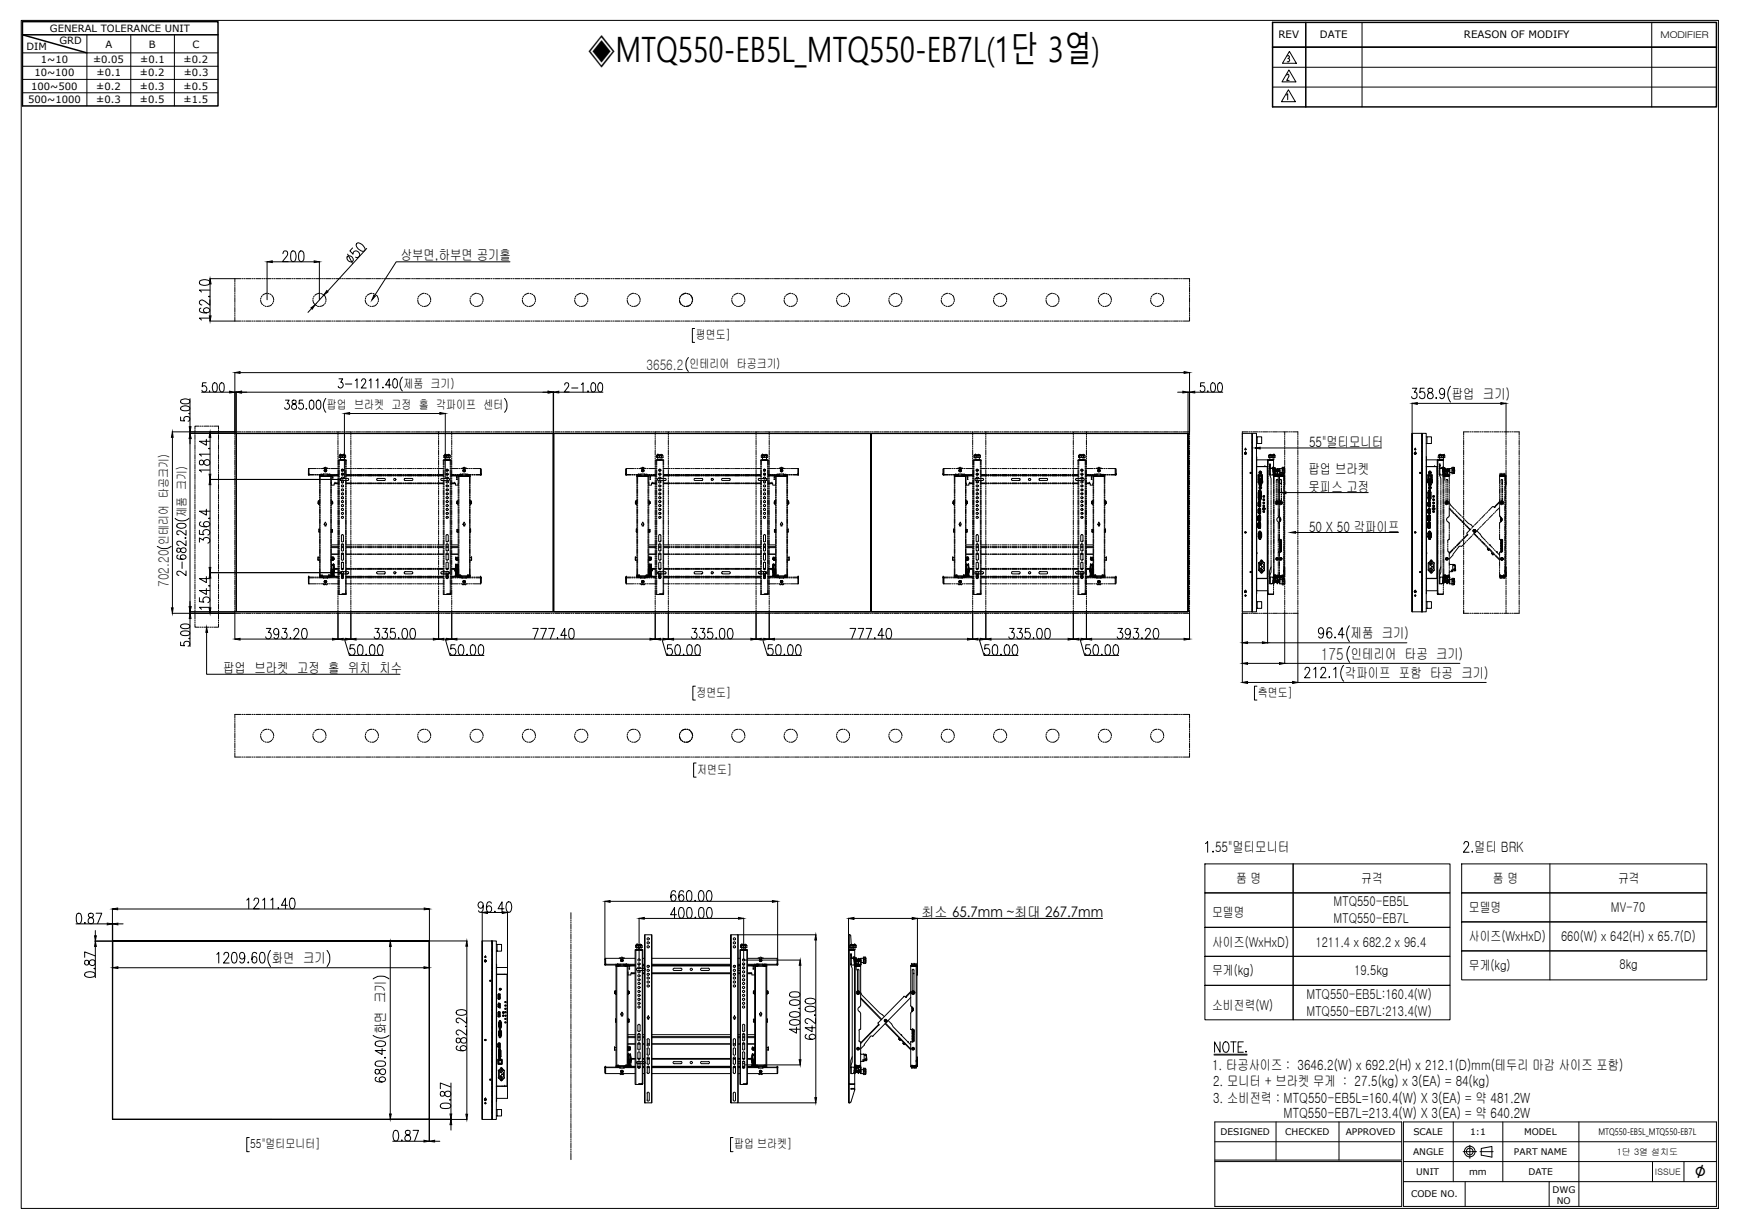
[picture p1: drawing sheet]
<svg xmlns="http://www.w3.org/2000/svg" width="297mm" height="210mm" viewBox="0 0 297 210" stroke-linecap="round" stroke-linejoin="round" font-family="sans-serif">
<defs><g id="words">
<text font-size="6" x="100.4" y="10.6">◈MTQ550-EB5L_MTQ550-EB7L(1단 3열)</text>
<text font-size="3.5" x="289.5" y="201.2">∅</text>
<text font-size="2.8" fill="#2f2f2f" x="225.6" y="112.7">175</text>
<g font-size="2.5" fill="#2f2f2f">
<text x="110.4" y="63.2">3656.2</text>
<text x="28.8" y="100.2" transform="rotate(-90 28.8 100.2)">702.20</text>
</g>
<g font-size="2.4">
<text x="68.4" y="44.4">상부면,하부면 공기홀</text>
<text x="248" y="68.1">팝업 크기)</text>
<text x="223.6" y="76.3">55&quot;멀티모니터</text>
<text x="223.5" y="80.9">팝업 브라켓</text>
<text x="223.5" y="84">못피스 고정</text>
<text x="223.6" y="90.8">50 X 50 각파이프</text>
<text x="230.7" y="109">제품 크기)</text>
<text x="230.7" y="112.5">인테리어 타공 크기)</text>
<text x="38.1" y="115">팝업 브라켓 고정 홀 위치 치수</text>
<text x="229.7" y="115.8">각파이프 포함 타공 크기)</text>
<text x="207.5" y="145.5">55&quot;멀티모니터</text>
<text x="251.8" y="145.6">멀티 BRK</text>
<text x="157.4" y="156.6">최소 65.7mm ~최대 267.7mm</text>
<text x="46.4" y="164.5">화면 크기</text>
<text x="65.9" y="176.6" transform="rotate(-90 65.9 176.6)">화면 크기</text>
<text x="207" y="182.7">1. 타공사이즈 : 3646.2(W) x 692.2(H) x 212.1(D)mm(테두리 마감 사이즈 포함)</text>
<text x="207.2" y="185.6">2. 모니터 + 브라켓 무게 : 27.5(kg) x 3(EA) = 84(kg)</text>
<text x="207.2" y="188.4">3. 소비전력 : MTQ550-EB5L=160.4(W) X 3(EA) = 약 481.2W</text>
<text x="219.2" y="191">MTQ550-EB7L=213.4(W) X 3(EA) = 약 640.2W</text>
</g>
<g font-size="2.3">
<text x="211.1" y="150.8">품 명</text>
<text x="227.8" y="154.8">MTQ550-EB5L</text>
<text x="232.5" y="150.8">규격</text>
<text x="250.9" y="155.8">모델명</text>
<text x="255" y="150.8">품 명</text>
<text x="275.2" y="155.8">MV-70</text>
<text x="276.4" y="150.8">규격</text>
<text x="207" y="156.6">모델명</text>
<text x="207" y="161.7">사이즈(WxHxD)</text>
<text x="224.7" y="161.7">1211.4 x 682.2 x 96.4</text>
<text x="227.8" y="157.6">MTQ550-EB7L</text>
<text x="250.9" y="160.8">사이즈(WxHxD)</text>
<text x="266.6" y="160.8">660(W) x 642(H) x 65.7(D)</text>
<text x="207" y="166.6">무게(kg)</text>
<text x="231.3" y="166.5">19.5kg</text>
<text x="250.9" y="165.7">무게(kg)</text>
<text x="276.6" y="165.6">8kg</text>
<text x="207" y="172.5">소비전력(W)</text>
<text x="223.2" y="170.6">MTQ550-EB5L:160.4(W)</text>
<text x="223.2" y="173.6">MTQ550-EB7L:213.4(W)</text>
</g>
<g font-size="2.1">
<text x="118.9" y="58">평면도]</text>
<text x="117.8" y="62.9">인테리어 타공크기)</text>
<text x="55.8" y="69.9">팝업 브라켓 고정 홀 각파이프 센터</text>
<text x="68.9" y="66.3">제품 크기)</text>
<text x="31.8" y="88.4" transform="rotate(-90 31.8 88.4)">제품 크기)</text>
<text x="28.7" y="93.1" transform="rotate(-90 28.7 93.1)">인테리어 타공크기)</text>
<text x="118.9" y="119.1">정면도]</text>
<text x="214.9" y="119.1">측면도]</text>
<text x="119.1" y="132.2">저면도]</text>
<text x="42.7" y="196.1">55&quot;멀티모니터]</text>
<text x="125.4" y="196.1">팝업 브라켓]</text>
</g>
<g font-size="1.8">
<text x="218.4" y="6.5">REV</text>
<text x="225.5" y="6.5">DATE</text>
<text x="250" y="6.5">REASON OF MODIFY</text>
</g>
<g font-size="1.7">
<text x="8.5" y="5.4">GENERAL TOLERANCE UNIT</text>
<text x="4.5" y="8.5">DIM</text>
<text x="7" y="10.8">1~10</text>
<text x="10.1" y="7.5">GRD</text>
<text x="15.9" y="10.8">±0.05</text>
<text x="18" y="8.1">A</text>
<text x="23.9" y="10.8">±0.1</text>
<text x="25.4" y="8.1">B</text>
<text x="31.4" y="10.8">±0.2</text>
<text x="32.9" y="8.1">C</text>
<text x="4.8" y="17.6">500~1000</text>
<text x="5.3" y="15.3">100~500</text>
<text x="5.9" y="13.1">10~100</text>
<text x="16.5" y="15.3">±0.2</text>
<text x="16.5" y="17.6">±0.3</text>
<text x="16.5" y="13.1">±0.1</text>
<text x="23.9" y="13.1">±0.2</text>
<text x="23.9" y="15.3">±0.3</text>
<text x="23.9" y="17.6">±0.5</text>
<text x="31.4" y="15.3">±0.5</text>
<text x="31.4" y="17.6">±1.5</text>
<text x="31.4" y="13.1">±0.3</text>
</g>
<g font-size="1.6">
<text x="283.6" y="6.4">MODIFIER</text>
<text x="208.5" y="193.9">DESIGNED</text>
<text x="219.5" y="193.9">CHECKED</text>
<text x="229.9" y="193.9">APPROVED</text>
<text x="241.4" y="197.3">ANGLE</text>
<text x="241.4" y="193.9">SCALE</text>
<text x="251.1" y="193.9">1:1</text>
<text x="258.6" y="197.3">PART NAME</text>
<text x="260.3" y="193.9">MODEL</text>
<text x="273" y="193.8">MTQ550-EB5L_MTQ550-EB7L</text>
<text x="241.9" y="200.7">UNIT</text>
<text x="250.9" y="200.7">mm</text>
<text x="261.1" y="200.7">DATE</text>
<text x="265.2" y="203.7">DWG</text>
<text x="241" y="204.5">CODE NO.</text>
<text x="265.9" y="205.6">NO</text>
</g>
<g font-size="1.5">
<text x="276.2" y="197.2">1단 3열 설치도</text>
<text x="282.7" y="200.7">ISSUE</text>
</g>
</g></defs>
<!-- layer: 0 -->
<g fill="none" stroke="#000" stroke-width=".17">
<path d="M3.6 3.5h289.9v202.9h-289.9zM34.1 48a1.6 1.6 0 0 1 1.7 0v.3a1.05 1.05 0 0 1-1.4 .4l-.3-.2v-.2zM34.3 52.6l-.2 .1v.3a1.1 1.1 0 0 0 1.5 .4l.2-.2a.5 .5 0 0 0-.5-.7 .5 .5 0 0 0-.5 .7l.4 .2M35.8 50.6v.1zM35.8 51.2v.9l-.8-.7a.51 .51 0 0 0-.6-.2 .51 .51 0 0 0-.3 .6l.4 .3M35.8 54.3h-1.7l.3 .4M35.8 49.5h-1.7l.3 .4M35.8 54.8h5.3M35.8 47.6h5.3M35.9 48.5v5.4M40.1 47.6v.6M40.1 48.4v.2"/>
<path d="M40.1 48.7v.2M40.1 49.1v.8M40.1 50.1v.2M40.1 50.4v.2M40.1 50.8v.9M40.1 51.8v.2M40.1 52.2v.1M40.1 52.5v.9M40.1 53.5v.2M40.1 53.9v.1M40.1 54.2v.6M41.3 54.8h.2"/>
<path d="M41.3 47.6h.2M41.6 54.8h.2M41.6 47.6h.2M42 54.8h.9M42 47.6h.9M43 54.8h.2M43 47.6h.2M43.4 54.8h.1M43.4 47.6h.1M43.7 54.8h.9M43.7 47.6h.9M44.5 51.2l.1 .5 .3 .3"/>
<path d="M44.6 50.9l-.1 .2M44.7 50.6l-.1 .1M44.7 54.8h.2M44.7 47.6h.2M45 52.1l.1 .1M45.1 54.8h.1M45.1 47.6h.1M45.3 52.3h.2M45.4 54.8h.9M45.4 47.6h.9M45.6 50.1l-.7 .3M45.6 44.7v6.5"/>
<path d="M45.8 50.1l.2 .1M46.1 50.2l.2 .1M46.4 50.4l.3 .4 .1 .4M46.4 52l-.3 .3h-.5M46.4 54.8h.2M46.4 47.6h.2M46.5 44.7h7.2M46.6 51.7v.2M46.7 51.4v.1M46.8 54.8h.1M46.8 47.6h.1M47.1 54.8h.8"/>
<path d="M47.1 47.6h.8M48.1 54.8h.2M48.1 47.6h.2M48.3 43.3l.3-.4h.3l.2 .1v.6l-.9 1.1h1M48.5 54.8h.1M48.5 47.6h.1M48.8 54.8h.9M48.8 47.6h.9M49.8 42.9h.4a1.14 1.14 0 0 1 .3 1.4l-.1 .3-.4 .1a.82 .82 0 0 1-.4-1zM49.9 54.8h.1M49.9 47.6h.1M50.2 54.8h.2"/>
<path d="M50.2 47.6h.2M50.5 54.8h.9M50.5 47.6h.9M51.2 42.9h.3a1.27 1.27 0 0 1 0 1.8h-.1a1.39 1.39 0 0 1-.2-1.8zM51.5 54.8h.2M51.5 47.6h.2M51.9 54.8h.2M51.9 47.6h.2M52.2 54.8h.9M52.2 47.6h.9M53.2 52.7l-.6 .7M53.2 54.8h.2"/>
<path d="M53.2 47.6h.2M53.5 51.2l.1 .5 .2 .3M53.5 50.9v.2M53.6 54.8h.1M53.6 47.6h.1M53.7 50.6l-.1 .1M53.9 52.1l.2 .1M53.9 54.8h.9M53.9 47.6h.9M54.2 52.3h.2M54.6 50.1l-.8 .3M54.6 44.7v6.5"/>
<path d="M54.8 50.1l.1 .1M54.9 54.8h.2M54.9 47.6h.2M55.1 50.2l.1 .1M55.3 54.8h.1M55.3 47.6h.1M55.3 50.4l-1.5 1.6M55.4 50.4l.1 .2 .2 .6M55.4 52l-.4 .3h-.4M55.6 51.7l-.1 .2M55.6 54.8h.9M55.6 47.6h.9"/>
<path d="M55.7 51.4v.1M56.7 54.8h.1M56.7 47.6h.1M57 54.8h.2M57 47.6h.2M57.3 54.8h.9M57.3 47.6h.9M58.4 54.8h.1M58.4 47.6h.1M58.7 54.8h.2M58.7 47.6h.2M59 54.8h.9"/>
<path d="M59 47.6h.9M59.4 43.4l.8 1.6M59.4 43.7a.62 .62 0 0 1 .8 .2 .62 .62 0 0 1 0 .8 .62 .62 0 0 1-.8-.2 .62 .62 0 0 1 0-.8zM60.1 54.8h.1M60.1 47.6h.1M60.2 42.3l-.4 .6 .5 .5a.59 .59 0 0 1 .9-.5 .59 .59 0 0 1 0 1h-.5M60.4 54.8h.2M60.4 47.6h.2M60.7 54.8h.9M60.7 47.6h.9M61 41.5a1.3 1.3 0 0 1 1.4 1.1l-.2 .3a1.3 1.3 0 0 1-1.4-1.1zM61.8 54.8h.1"/>
<path d="M61.8 47.6h.1M62.1 54.8h.2M62.1 47.6h.2M62.4 51.2l.1 .5 .2 .3M62.4 54.8h.9M62.4 47.6h.9M62.5 50.9l-.1 .2M62.6 50.6l-.1 .1M62.6 42.4l-6.6 7.4M62.9 52.1l.1 .1M63.2 52.3h.2M63.5 54.8h.2"/>
<path d="M63.5 47.6h.2M63.5 50.1l-.8 .3M63.7 50.1l.2 .1M63.8 54.8h.2M63.8 47.6h.2M64 50.2l.2 .1M64.2 54.8h.8M64.2 47.6h.8M64.3 50.4l.2 .2 .1 .6M64.3 52l-.3 .3h-.5M64.5 51.7l-.1 .2M64.6 51.4v.1"/>
<path d="M65.2 54.8h.1M65.2 47.6h.1M65.5 54.8h.2M65.5 47.6h.2M65.9 54.8h.8M65.9 47.6h.8M66.9 54.8h.1M66.9 47.6h.1M67.2 54.8h.2M67.2 47.6h.2M67.5 54.8h.9M67.5 47.6h.9"/>
<path d="M68.6 54.8h.1M68.6 47.6h.1M68.9 54.8h.2M68.9 47.6h.2M69.2 54.8h.9M69.2 47.6h.9M70.3 54.8h.2M70.3 47.6h.2M70.6 54.8h.2M70.6 47.6h.2M71 54.8h.8M71 47.6h.8"/>
<path d="M71.4 51.2v.5l.3 .3M71.4 50.9v.2M71.6 50.6l-.2 .1M71.8 52.1l.2 .1M72 54.8h.2M72 47.6h.2M72.1 52.3h.2M72.3 54.8h.2M72.3 47.6h.2M72.5 50.1l-.8 .3M72.6 50.1l.2 .1M72.7 54.8h.8"/>
<path d="M72.7 47.6h.8M73 50.2l.1 .1M73.3 50.4l.3 .8M73.3 52l-.4 .3h-.4M73.4 51.7l-.1 .2M73.6 51.4l-.1 .1M73.7 54.8h.2M73.7 47.6h.2M74 54.8h.2M74 47.6h.2M74.4 54.8h.8M74.4 47.6h.8"/>
<path d="M75.4 54.8h.2M75.4 47.6h.2M75.7 54.8h.2M75.7 47.6h.2M76.1 54.8h.8M76.1 47.6h.8M77.1 54.8h.2M77.1 47.6h.2M77.5 54.8h.1M77.5 47.6h.1M77.8 54.8h.8M77.8 47.6h.8"/>
<path d="M78.8 54.8h.2M78.8 47.6h.2M79.1 54.8h.2M79.1 47.6h.2M79.5 54.8h.8M79.5 47.6h.8M80.3 51.2l.1 .5 .2 .3M80.3 50.9v.2M80.5 50.6l-.1 .1M80.5 54.8h.2M80.5 47.6h.2M80.8 52.1l.1 .1"/>
<path d="M80.8 54.8h.2M80.8 47.6h.2M81.1 52.3h.1M81.2 54.8h.8M81.2 47.6h.8M81.4 50.1l-.8 .3M81.6 50.1l.1 .1M81.9 50.2l.2 .1M82.2 54.8h.2M82.2 47.6h.2M82.2 50.4l.3 .4v.4M82.2 52l-.3 .3h-.5"/>
<path d="M82.4 51.7l-.1 .2M82.5 51.4v.1M82.5 54.8h.2M82.5 47.6h.2M82.9 54.8h.8M82.9 47.6h.8M83.9 54.8h.2M83.9 47.6h.2M84.3 54.8h.1M84.3 47.6h.1M84.6 54.8h.9M84.6 47.6h.9"/>
<path d="M85.6 54.8h.2M85.6 47.6h.2M86 54.8h.1M86 47.6h.1M86.3 54.8h.9M86.3 47.6h.9M87.1 44.7h-19.4l-3.7 5.8M87.3 54.8h.2M87.3 47.6h.2M87.7 54.8h.1M87.7 47.6h.1M88 54.8h.8"/>
<path d="M88 47.6h.8M89 54.8h.2M89 47.6h.2M89.2 51.2l.2 .5 .2 .3M89.3 50.9l-.1 .2M89.4 54.8h.1M89.4 47.6h.1M89.4 50.6v.1M89.7 52.1l.2 .1M89.7 54.8h.8M89.7 47.6h.8M90 52.3h.2"/>
<path d="M90.3 50.1l-.7 .3M90.5 50.1l.2 .1M90.7 54.8h.2M90.7 47.6h.2M90.8 50.2l.2 .1M91 54.8h.3M91 47.6h.3M91.1 50.4l.2 .2 .2 .6M91.1 52l-.3 .3h-.4M91.3 51.7v.2M91.4 54.8h.9M91.4 47.6h.9"/>
<path d="M91.5 51.4l-.1 .1M92.4 54.8h.2M92.4 47.6h.2M92.8 54.8h.1M92.8 47.6h.1M93.1 54.8h.9M93.1 47.6h.9M94.1 54.8h.2M94.1 47.6h.2M94.5 54.8h.1M94.5 47.6h.1M94.8 54.8h.9"/>
<path d="M94.8 47.6h.9M95.8 54.8h.2M95.8 47.6h.2M96.2 54.8h.1M96.2 47.6h.1M96.5 54.8h.9M96.5 47.6h.9M97.5 54.8h.2M97.5 47.6h.2M97.9 54.8h.1M97.9 47.6h.1M98.2 51.2l.1 .5 .2 .3"/>
<path d="M98.2 50.9v.2M98.2 54.8h.9M98.2 47.6h.9M98.4 50.6l-.1 .1M98.6 52.1l.2 .1M99 52.3h.1M99.3 54.8h.1M99.3 47.6h.1M99.3 50.1l-.8 .3M99.5 50.1l.1 .1M99.6 54.8h.2M99.6 47.6h.2"/>
<path d="M99.8 50.2l.1 .1M99.9 54.8h.9M99.9 47.6h.9M100.1 50.4l.1 .2 .2 .6M100.1 52l-.3 .3h-.5M100.3 51.7l-.1 .2M100.4 51.4v.1M101 54.8h.1M101 47.6h.1M101.3 54.8h.2M101.3 47.6h.2M101.6 54.8h.9"/>
<path d="M101.6 47.6h.9M102.6 54.8h.2M102.6 47.6h.2M103 54.8h.2M103 47.6h.2M103.3 54.8h.9M103.3 47.6h.9M104.3 54.8h.2M104.3 47.6h.2M104.7 54.8h.1M104.7 47.6h.1M105 54.8h.9"/>
<path d="M105 47.6h.9M106.1 54.8h.1M106.1 47.6h.1M106.4 54.8h.2M106.4 47.6h.2M106.8 54.8h.8M106.8 47.6h.8M107.1 51.2l.3 .8M107.2 50.9l-.1 .2M107.3 50.6l-.1 .1M107.6 52.1l.1 .1M107.8 54.8h.1"/>
<path d="M107.8 47.6h.1M107.9 52.3h.2M108.1 54.8h.2M108.1 47.6h.2M108.2 50.1l-.8 .3M108.4 50.1l.2 .1M108.4 54.8h.9M108.4 47.6h.9M108.7 50.2l.2 .1M109 50.4l.3 .8M109 52l-.3 .3h-.5M109.2 51.7l-.1 .2"/>
<path d="M109.3 51.4v.1M109.5 54.8h.1M109.5 47.6h.1M109.8 54.8h.2M109.8 47.6h.2M110.1 54.8h.9M110.1 47.6h.9M111.2 54.8h.1M111.2 47.6h.1M111.5 54.8h.2M111.5 47.6h.2M111.8 54.8h.9"/>
<path d="M111.8 47.6h.9M112.9 54.8h.2M112.9 47.6h.2M113.2 54.8h.2M113.2 47.6h.2M113.6 54.8h.8M113.6 47.6h.8M114.6 54.8h.2M114.6 47.6h.2M114.9 54.8h.2M114.9 47.6h.2M115.3 54.8h.8"/>
<path d="M115.3 47.6h.8M116.1 51.2l.1 .5 .2 .3M116.1 50.9v.2M116.3 50.6l-.1 .1M116.3 54.8h.1M116.3 47.6h.1M116.5 52.1l.2 .1M116.6 54.8h.2M116.6 47.6h.2M116.8 52.3h.2M117 54.8h.8M117 47.6h.8"/>
<path d="M117.2 50.1l-.8 .3M117.3 50.1l.2 .1M117.7 50.2l.1 .1M118 50.4l.2 .4 .1 .4M118 54.8h.1M118 47.6h.1M118 52l-.4 .3h-.4M118.2 51.7l-.1 .2M118.3 51.4l-.1 .1M118.3 54.8h.2M118.3 47.6h.2M118.6 56.1h-.3v2.4h.3"/>
<path d="M118.6 54.8h.9M118.6 47.6h.9M119.7 54.8h.2M119.7 47.6h.2M120 54.8h.2M120 47.6h.2M120.4 54.8h.8M120.4 47.6h.8M121.4 54.8h.2M121.4 47.6h.2M121.7 54.8h.2M121.7 47.6h.2"/>
<path d="M122.1 54.8h.8M122.1 47.6h.8M123.1 54.8h.2M123.1 47.6h.2M123.4 54.8h.2M123.4 47.6h.2M123.8 54.8h.8M123.8 47.6h.8M124.8 54.8h.2M124.8 47.6h.2M125 51.2l.1 .5 .2 .3M125 50.9v.2"/>
<path d="M125.1 54.8h.2M125.1 47.6h.2M125.2 50.6l-.1 .1M125.5 52.1l.1 .1M125.5 54.8h.9M125.5 47.6h.9M125.8 52.3h.2M126.1 50.1l-.8 .3M126.3 50.1l.2 .1M126.5 54.8h.2M126.5 47.6h.2M126.6 50.2l.2 .1"/>
<path d="M126.9 54.8h.1M126.9 47.6h.1M126.9 52l-.3 .3h-.5M126.9 50.4l.2 .2 .1 .6M127.1 51.7l-.1 .2M127.2 54.8h.8M127.2 47.6h.8M127.2 51.4v.1M128.2 54.8h.2M128.2 47.6h.2M128.6 54.8h.1M128.6 47.6h.1"/>
<path d="M128.9 54.8h.8M128.9 47.6h.8M129.9 54.8h.2M129.9 47.6h.2M130.2 54.8h.2M130.2 47.6h.2M130.6 54.8h.8M130.6 47.6h.8M131.6 54.8h.2M131.6 47.6h.2M131.9 54.8h.2M131.9 47.6h.2"/>
<path d="M132.3 54.8h.9M132.3 47.6h.9M133.3 54.8h.2M133.3 47.6h.2M133.7 54.8h.1M133.7 47.6h.1M133.9 51.2l.2 .5 .2 .3M134 50.9v.2M134 54.8h.9M134 47.6h.9M134.1 50.6v.1M134.4 52.1l.2 .1"/>
<path d="M134.7 52.3h.2M135 54.8h.2M135 47.6h.2M135.1 50.1l-.8 .3M135.2 50.1l.2 .1M135.4 54.8h.1M135.4 47.6h.1M135.6 50.2l.1 .1M135.7 54.8h.9M135.7 47.6h.9M135.8 50.4l.2 .2 .2 .6M135.9 52l-.4 .3h-.4"/>
<path d="M136 51.7v.2M136.2 51.4l-.1 .1M136.7 54.8h.2M136.7 47.6h.2M137.1 54.8h.1M137.1 47.6h.1M137.4 54.8h.8M137.4 47.6h.8M138.4 54.8h.2M138.4 47.6h.2M138.8 54.8h.1M138.8 47.6h.1"/>
<path d="M139.1 54.8h.8M139.1 47.6h.8M140.2 54.8h.1M140.2 47.6h.1M140.5 54.8h.2M140.5 47.6h.2M140.8 54.8h.9M140.8 47.6h.9M141.8 54.8h.2M141.8 47.6h.2M142.2 54.8h.2M142.2 47.6h.2"/>
<path d="M142.5 54.8h.9M142.5 47.6h.9M142.9 51.2l.1 .5 .2 .3M142.9 50.9v.2M143.1 50.6l-.1 .1M143.4 52.1l.1 .1M143.5 54.8h.2M143.5 47.6h.2M143.7 52.3h.1M143.9 54.8h.1M143.9 47.6h.1M144 50.1l-.8 .3"/>
<path d="M144.2 50.1l.1 .1M144.2 54.8h.9M144.2 47.6h.9M144.5 50.2l.1 .1M144.8 50.4l.3 .4v.4M144.8 52l-.3 .3h-.5M145 51.7l-.1 .2M145.1 51.4v.1M145.2 54.8h.2M145.2 47.6h.2M145.6 54.8h.1M145.6 47.6h.1"/>
<path d="M145.9 54.8h.9M145.9 47.6h.9M146.9 54.8h.2M146.9 47.6h.2M147.3 54.8h.2M147.3 47.6h.2M147.6 54.8h.9M147.6 47.6h.9M148.7 54.8h.1M148.7 47.6h.1M149 54.8h.2M149 47.6h.2"/>
<path d="M149.3 54.8h.9M149.3 47.6h.9M150.4 54.8h.1M150.4 47.6h.1M150.7 54.8h.2M150.7 47.6h.2M151 54.8h.9M151 47.6h.9M151.8 51.2l.2 .5 .2 .3M151.9 50.9l-.1 .2M152 50.6v.1M152 54.8h.2"/>
<path d="M152 47.6h.2M152.3 52.1l.1 .1M152.4 54.8h.2M152.4 47.6h.2M152.6 52.3h.2M152.7 54.8h.9M152.7 47.6h.9M152.9 50.1l-.7 .3M153.1 50.1l.2 .1M153.4 50.2l.2 .1M153.7 50.4l.3 .4 .1 .4M153.7 54.8h.2"/>
<path d="M153.7 47.6h.2M153.7 52l-.3 .3h-.5M154 51.7l-.1 .2M154 51.4v.1M154.1 54.8h.2M154.1 47.6h.2M154.5 54.8h.8M154.5 47.6h.8M155.5 54.8h.1M155.5 47.6h.1M155.8 54.8h.2M155.8 47.6h.2"/>
<path d="M156.2 54.8h.8M156.2 47.6h.8M157.2 54.8h.1M157.2 47.6h.1M157.5 54.8h.2M157.5 47.6h.2M157.8 54.8h.9M157.8 47.6h.9M158.9 54.8h.1M158.9 47.6h.1M159.2 54.8h.2M159.2 47.6h.2"/>
<path d="M159.5 54.8h.9M159.5 47.6h.9M160.6 54.8h.1M160.6 47.6h.1M160.8 51.2l.1 .5 .2 .3M160.8 50.9v.2M160.9 54.8h.2M160.9 47.6h.2M161 50.6l-.1 .1M161.2 52.1l.2 .1M161.3 54.8h.8M161.3 47.6h.8"/>
<path d="M161.6 52.3h.1M161.9 50.1l-.8 .3M162.1 50.1l.1 .1M162.3 54.8h.2M162.3 47.6h.2M162.4 50.2l.1 .1M162.6 54.8h.2M162.6 47.6h.2M162.7 50.4l.1 .2 .2 .6M162.7 52l-.4 .3h-.4M162.9 51.7l-.1 .2M163 54.8h.8"/>
<path d="M163 47.6h.8M163 51.4v.1M164 54.8h.2M164 47.6h.2M164.3 54.8h.2M164.3 47.6h.2M164.7 54.8h.8M164.7 47.6h.8M165.7 54.8h.1M165.7 47.6h.1M166 54.8h.2M166 47.6h.2"/>
<path d="M166.4 54.8h.8M166.4 47.6h.8M167.4 54.8h.1M167.4 47.6h.1M167.7 54.8h.2M167.7 47.6h.2M168.1 54.8h.8M168.1 47.6h.8M169.1 54.8h.2M169.1 47.6h.2M169.4 54.8h.2M169.4 47.6h.2"/>
<path d="M169.7 51.2l.1 .5 .2 .3M169.8 50.9l-.1 .2M169.8 54.8h.8M169.8 47.6h.8M169.9 50.6l-.1 .1M170.2 52.1l.1 .1M170.5 52.3h.2M170.8 54.8h.2M170.8 47.6h.2M170.8 50.1l-.8 .3M171 50.1l.2 .1M171.1 54.8h.2"/>
<path d="M171.1 47.6h.2M171.4 50.2l.1 .1M171.5 54.8h.8M171.5 47.6h.8M171.6 50.4l.2 .2 .1 .6M171.6 52l-.3 .3h-.5M171.8 51.7l-.1 .2M171.9 51.4v.1M172.5 54.8h.2M172.5 47.6h.2M172.8 54.8h.2M172.8 47.6h.2"/>
<path d="M173.2 54.8h.8M173.2 47.6h.8M174.2 54.8h.2M174.2 47.6h.2M174.5 54.8h.2M174.5 47.6h.2M174.9 54.8h.9M174.9 47.6h.9M175.9 54.8h.2M175.9 47.6h.2M176.3 54.8h.1M176.3 47.6h.1"/>
<path d="M176.6 54.8h.8M176.6 47.6h.8M177.6 54.8h.2M177.6 47.6h.2M178 54.8h.1M178 47.6h.1M178.3 54.8h.8M178.3 47.6h.8M178.7 51.2l.1 .5 .2 .3M178.7 50.9v.2M178.9 50.6l-.1 .1M179.1 52.1l.2 .1"/>
<path d="M179.3 54.8h.2M179.3 47.6h.2M179.4 52.3h.2M179.6 54.8h.2M179.6 47.6h.2M179.8 50.1l-.8 .3M179.9 50.1l.2 .1M180 54.8h.8M180 47.6h.8M180.3 50.2l.1 .1M180.6 50.4l.2 .4 .1 .4M180.6 52l-.4 .3h-.4"/>
<path d="M180.8 51.7l-.1 .2M180.9 51.4l-.1 .1M181 54.8h.2M181 47.6h.2M181.3 54.8h.2M181.3 47.6h.2M181.7 54.8h.9M181.7 47.6h.9M182.7 54.8h.2M182.7 47.6h.2M183.1 54.8h.1M183.1 47.6h.1"/>
<path d="M183.4 54.8h.9M183.4 47.6h.9M184.4 54.8h.2M184.4 47.6h.2M184.8 54.8h.1M184.8 47.6h.1M185.1 54.8h.9M185.1 47.6h.9M186.1 54.8h.2M186.1 47.6h.2M186.5 54.8h.1M186.5 47.6h.1"/>
<path d="M186.8 54.8h.8M186.8 47.6h.8M187.6 51.2l.1 .5 .2 .3M187.6 50.9v.2M187.8 50.6l-.1 .1M187.8 54.8h.2M187.8 47.6h.2M188.1 52.1l.1 .1M188.2 54.8h.1M188.2 47.6h.1M188.4 52.3h.1M188.5 54.8h.9"/>
<path d="M188.5 47.6h.9M188.7 50.1l-.8 .3M188.9 50.1l.1 .1M189.2 50.2l.2 .1M189.5 50.4l.3 .4 .1 .4M189.5 52l-.3 .3h-.5M189.6 54.8h.1M189.6 47.6h.1M189.7 51.7l-.1 .2M189.8 51.4v.1M189.9 54.8h.2M189.9 47.6h.2"/>
<path d="M190.2 54.8h.9M190.2 47.6h.9M191.2 54.8h.2M191.2 47.6h.2M191.6 54.8h.2M191.6 47.6h.2M191.9 54.8h.9M191.9 47.6h.9M192.9 54.8h.2M192.9 47.6h.2M193.3 54.8h.1M193.3 47.6h.1"/>
<path d="M193.6 54.8h.9M193.6 47.6h.9M194.6 54.8h.2M194.6 47.6h.2M195 54.8h.1M195 47.6h.1M195.3 54.8h.9M195.3 47.6h.9M196.4 54.8h.1M196.4 47.6h.1M196.5 51.2l.2 .5 .2 .3M196.6 50.9v.2"/>
<path d="M196.7 54.8h.2M196.7 47.6h.2M196.8 50.6l-.1 .1M197 52.1l.2 .1M197 54.8h.9M197 47.6h.9M197.3 52.3h.2M197.6 50.1l-.7 .3M197.9 50.1l.1 .1M198.1 54.8h.1M198.1 47.6h.1M198.1 50.2l.2 .1"/>
<path d="M198.4 54.8h.2M198.4 47.6h.2M198.4 50.4l.2 .2 .2 .6M198.4 52l-.3 .3h-.4M198.7 51.7l-.1 .2M198.7 54.8h.9M198.7 47.6h.9M198.8 51.4l-.1 .1M199.8 54.8h.1M199.8 47.6h.1M200.1 54.8h.2M200.1 47.6h.2"/>
<path d="M200.4 54.8h.9M200.4 47.6h.9M201.5 54.8h.1M201.5 47.6h.1M201.8 54.8h.2M201.8 47.6h.2M202.1 47.6h1.1v.6M203.2 54.2v.6h-1.1M203.2 48.4v.2M203.2 48.7v.2M203.2 49.1v.8M203.2 50.1v.2"/>
<path d="M203.2 50.4v.2M203.2 50.8v.9M203.2 51.8v.2M203.2 52.2v.1M203.2 52.5v.9M203.2 53.5v.2M203.2 53.9v.1M29.4 73.8h10.7M29.4 74.7v29.1M30.8 71.2v.7h.7a.48 .48 0 0 1 .1-.6 .48 .48 0 0 1 .6 0 .48 .48 0 0 1 .1 .6h-.2M30.9 69.5a1.05 1.05 0 0 1 1.5 .2v.1a.89 .89 0 0 1-1.2 .3l-.4-.3zM30.9 68.3l.9-.2 .6 .2v.3a.89 .89 0 0 1-1.2 .3l-.4-.3z"/>
<path d="M32.3 70.6h.1zM32.4 74h7.9M32.5 68.1v4.8M32.5 73.8v.2M32.5 74.9v28.7M33.3 73.5v.2M33.3 73.8v.3M33.3 74.2v.9M33.3 75.2v.2M33.3 75.6v.1M33.3 75.9v.9M33.3 76.9v.2"/>
<path d="M33.3 77.3v.1M33.3 77.6v.9M33.3 78.6v.2M33.3 79v.1M33.3 79.3v.9M34 72.8h-.7v.5M34.1 78.7v.4a.4 .4 0 0 0 .6 .2v-.1a.56 .56 0 0 1 .6-.7 .56 .56 0 0 1 .5 .6 .58 .58 0 0 1-.7 .4 .58 .58 0 0 1-.4-.7 .38 .38 0 0 0-.6-.1zM34.2 72.8h.2M34.4 67h4.8M34.5 72.8h.2M34.9 72.8h.8M35.2 65.4h-.6l-.1 .7a.48 .48 0 0 1 .7 0 .48 .48 0 0 1 0 .7 .48 .48 0 0 1-.7 0v-.2"/>
<path d="M35.2 75v1l-1.1-.6h1.7M35.7 76.6h.1zM35.8 66.8v.1zM35.8 77.6h-1.7l.3 .3M35.9 74.7v6.3M35.9 72.8h.2M36.3 72.8h.1M36.4 65.5l.3-.1a.69 .69 0 0 1 .4 .9l-.2 .6h-.3a.92 .92 0 0 1-.2-1.2zM36.6 72.8h.7v.5M37.3 73.5v.2M37.3 73.8v.3M37.3 74.2v.9"/>
<path d="M37.3 75.2v.2M37.3 75.6v.1M37.3 75.9v.9M37.3 76.9v.2M37.3 77.3v.1M37.3 77.6v.9M37.3 78.6v.2M37.3 79v.1M37.3 79.3v.9M37.7 65.5l.3-.1a1.06 1.06 0 0 1 0 1.5h-.2a1.07 1.07 0 0 1-.1-1.4zM40.1 67h.2M40.1 63.6v10.2"/>
<path d="M40.1 74.5v.2M40.1 74.9v.1M40.1 75.2v.8M40.1 76.2v.2M40.1 76.6v.1M40.1 76.9v.8M40.1 77.9v.2M40.1 78.2v.2M40.1 78.6v.9M40.1 79.6v.2M40.1 80v.2M40.3 66.9v7.1"/>
<path d="M40.4 74.1h54.1v30.4h-54.1zM41 63.6h161.3M41.1 73.8h-1v.6M41.3 67h52.3M41.3 73.8h.2M41.6 73.8h.2M42 73.8h.9M43 73.8h.2M43.4 73.8h.1M43.7 73.8h.9M44.7 73.8h.2M45.1 73.8h.1"/>
<path d="M45.4 73.8h.9M46.4 73.8h.2M46.8 73.8h.1M47.1 73.8h.8M48.1 73.8h.2M48.5 73.8h.1M48.8 68.3h.6l-.3 .6a.46 .46 0 0 1 .3 .7 .46 .46 0 0 1-.8 0M48.8 73.8h.9M49.9 73.8h.1M49.9 68.4v.3l.2 .2a.49 .49 0 0 1 .6 .5 .49 .49 0 0 1-.6 .5 .51 .51 0 0 1-.3-.6 .51 .51 0 0 1 .6-.4l.1-.1a.33 .33 0 0 0-.1-.5zM50.2 73.8h.2M50.5 73.8h.9"/>
<path d="M51.5 73.8h.2M51.7 68.3h-.6v.7a.51 .51 0 0 1 .8 .3 .51 .51 0 0 1-.6 .6l-.3-.3M51.9 73.8h.2M52.2 73.8h.9M52.3 69.8h.1zM53 68.4l.3-.1a1.06 1.06 0 0 1 0 1.6h-.1a1.2 1.2 0 0 1-.2-1.5zM53.2 73.8h.2M53.6 73.8h.1M53.9 73.8h.9M54.2 68.4l.3-.1a1.06 1.06 0 0 1 0 1.6h-.2a1.2 1.2 0 0 1-.1-1.5zM54.9 73.8h.2M55.3 73.8h.1"/>
<path d="M55.6 73.8h.9M55.7 68a1.86 1.86 0 0 0 0 2.4M56.7 73.8h.1M57 73.8h.2M57.3 73.8h.9M57.7 73.8v.6M57.7 74.5v.2M57.7 74.9v.1M57.7 75.2v.8M57.7 76.2v.2M57.7 76.6v.1M57.7 76.9v.8"/>
<path d="M57.7 77.9v.2M57.7 78.2v.2M57.7 78.6v.9M57.7 79.6v.2M57.7 80v.2M57.9 79.6v.2M57.9 79.9v.2M57.9 64.7h.6l-.3 .6a.46 .46 0 0 1 .4 .7 .46 .46 0 0 1-.8 0M57.9 78.6h1.1M57.9 78.5v.1M57.9 78.6v.8M58 77.7l-.1 .4h.2v-.3"/>
<path d="M58 77.7h.1M58 77.7h1h-.5v.4h.3M58.1 77.7v.1M58.1 77.7h.4M58.1 77.8h.1M58.1 77.8h-.2M58.2 78.1v.4h.6M58.2 77.7l-.1 .4h.3v-.3h-.3M58.2 77.7h.1M58.3 77.7l.5 .1M58.4 73.8h.1M58.4 78.1h.1"/>
<path d="M58.6 78.5h-.2M58.7 77.7l.1 .4M58.7 77.7h.1M58.7 73.8h.2M58.8 77.8h.2M58.8 70.6v11.1M58.8 77.8v.3M58.9 77.7l-.1 .1M58.9 77.7l.1 .1v.3h-.2M59 65.6h1.1M59 78.5v.1M59 73.8h.9"/>
<path d="M59 78.6v.8M59 79.6v.1M59 79.9v.2M59.1 79.4v-.8h-1.2v.8M59.1 79.6v.1M59.1 79.9v.2M59.7 70.6h15.4M59.9 73.8v.6M59.9 74.5v.2M59.9 74.9v.1M59.9 75.2v.8M59.9 76.2v.2"/>
<path d="M59.9 76.6v.1M59.9 76.9v.8M59.9 77.9v.2M59.9 78.2v.2M59.9 78.6v.9M59.9 79.6v.2M59.9 80v.2M60.1 73.8h.1M60.4 73.8h.2M60.7 65l.3-.3v1.6M60.7 73.8h.9M61.8 65.1l.2-.4h.3l.2 .3-.1 .3-.7 1h.9"/>
<path d="M61.8 73.8h.1M62.1 73.8h.2M62.4 73.8h.9M63.1 65l.3-.3v1.6M63.5 73.8h.2M63.8 73.8h.2M64.2 73.8h.8M64.2 65l.3-.3v1.6M65.2 73.8h.1M65.3 66.2h.2zM65.5 73.8h.2M65.9 73.8h.8"/>
<path d="M66.8 65.8h-.9l.6-1.1v1.6M66.9 73.8h.1M67.2 73.8h.2M67.3 64.8l.2-.1a1.06 1.06 0 0 1 0 1.6h-.1a1.2 1.2 0 0 1-.1-1.5zM67.5 73.8h.9M68.6 73.8h.1M68.7 64.4a1.86 1.86 0 0 0 0 2.4M68.9 73.8h.2M69.2 73.8h.9M70.3 73.8h.2M70.6 73.8h.2M71 73.8h.8"/>
<path d="M72 73.8h.2M72.3 73.8h.2M72.7 73.8h.8M73.7 73.8h.2M74 73.8h.2M74.4 73.8h.8M74.9 73.8v.6M74.9 74.5v.2M74.9 74.9v.1M74.9 75.2v.8M74.9 76.2v.2M74.9 76.6v.1"/>
<path d="M74.9 76.9v.8M74.9 77.9v.2M74.9 78.2v.2M74.9 78.6v.9M74.9 79.6v.2M74.9 80v.2M75.4 73.8h.2M75.7 73.8h.2M75.7 79.6v.2M75.7 79.9v.2M75.8 78.5h-.1l.1 .1M75.8 78.6v.8"/>
<path d="M75.8 79.6v.2M75.8 79.9v.2M75.8 78.5l1.1 .1zM75.8 78.6h-.1v.8M75.9 77.7l-.1 .4h.2v-.3M75.9 77.7h.1M75.9 77.7h1l-.5 .1v.3h.3M75.9 77.7l.1 .1M75.9 77.7h.5M76 77.8h-.2M76 77.8h.1M76 78.1v.4h.7v-.4"/>
<path d="M76.1 77.7l-.1 .4h.3v-.3h-.3M76.1 77.7h.1M76.1 73.8h.8M76.1 70.6v11.1M76.2 77.7l.5 .1M76.3 78.5h.2M76.3 78.1h.1M76.3 78.5h.1M76.5 78.5h.1M76.6 77.7h.1M76.6 77.7l.1 .4M76.7 77.8h.2"/>
<path d="M76.7 77.8v.3M76.7 77.7v.1M76.8 77.7l.1 .4h-.2M76.9 78.5h.1l-.1 .1M76.9 78.6h.1v.8M76.9 78.6v.8M76.9 79.6v.1M76.9 79.9v.2M77 79.6v.1M77 79.9v.2M77.1 73.8h.2M77.2 73.8v.6"/>
<path d="M77.2 74.5v.2M77.2 74.9v.1M77.2 75.2v.8M77.2 76.2v.2M77.2 76.6v.1M77.2 76.9v.8M77.2 77.9v.2M77.2 78.2v.2M77.2 78.6v.9M77.2 79.6v.2M77.2 80v.2M77.5 73.8h.1"/>
<path d="M77.8 73.8h.8M78.8 73.8h.2M79.1 73.8h.2M79.5 73.8h.8M80.5 73.8h.2M80.8 73.8h.2M81.2 73.8h.8M82.2 73.8h.2M82.5 73.8h.2M82.9 73.8h.8M83.9 73.8h.2M84.3 73.8h.1"/>
<path d="M84.6 73.8h.9M85.6 73.8h.2M86 73.8h.1M86.2 68a1.86 1.86 0 0 1 0 2.4M86.3 73.8h.9M87.3 73.8h.2M87.7 73.8h.1M88 73.8h.8M89 73.8h.2M89.4 73.8h.1M89.7 73.8h.8M90.7 73.8h.2"/>
<path d="M91 73.8h.3M91.4 73.8h.9M92.4 73.8h.2M92.8 73.8h.1M93.1 73.8h.9M94.1 73.8h.2M94.5 73.8h.1M94.5 66.9v7.1M94.5 67h.1M94.6 66.9v7.1M94.6 74.1h54.1v30.4h-54.1zM94.8 73.8h.9"/>
<path d="M95.4 67h7.6M95.8 73.8h.2M96.2 73.8h.1M96.5 65.8v-.3l.2-.1 .4 .1v.5l-.7 .9h.8M96.5 73.8h.9M97.5 73.8h.2M97.6 66.3h1.1M97.9 73.8h.1M98.2 73.8h.9M99.3 73.8h.1M99.3 65.7l.3-.3v1.5M99.6 73.8h.2"/>
<path d="M99.9 73.8h.9M100.4 66.8v.1zM101 73.8h.1M101.1 65.5l.3-.1a.69 .69 0 0 1 .4 .9l-.2 .6h-.3a.92 .92 0 0 1-.3-1.2zM101.3 73.8h.2M101.6 73.8h.9M102.3 65.5l.3-.1a1.06 1.06 0 0 1 0 1.5h-.1a1.07 1.07 0 0 1-.2-1.4zM102.6 73.8h.2M103 73.8h.2M103.3 73.8h.9M104.3 73.8h.2M104.7 73.8h.1"/>
<path d="M105 73.8h.9M106.1 73.8h.1M106.4 73.8h.2M106.8 73.8h.8M107.8 73.8h.1M108.1 73.8h.2M108.4 73.8h.9M109.5 73.8h.1M109.8 73.8h.2M110.1 73.8h.9M111.2 73.8h.1M111.5 73.8h.2"/>
<path d="M111.8 73.8h.9M111.9 73.8v.6M111.9 74.5v.2M111.9 74.9v.1M111.9 75.2v.8M111.9 76.2v.2M111.9 76.6v.1M111.9 76.9v.8M111.9 77.9v.2M111.9 78.2v.2M111.9 78.6v.9M111.9 79.6v.2"/>
<path d="M111.9 80v.2M112 79.6v.2M112 79.9v.2M112.2 78.6h1.1M112.2 78.5h-.2l.2 .1M112.2 78.6v.8M112.2 79.6v.2M112.2 79.9v.2M112.2 77.7l-.1 .4h.2v-.3M112.2 77.7h.1M112.2 77.7h1l-.5 .1v.3h.3M112.3 77.8h.1"/>
<path d="M112.3 77.7h.5M112.3 77.8h-.2M112.3 77.7v.1M112.3 78.1v.4h.8v-.4M112.4 77.7l-.1 .4h.3v-.3h-.3M112.4 77.7h.1M112.5 77.7l.5 .1M112.6 78.5h.2M112.6 78.1h.1M112.6 78.5h.1M112.8 78.5h.1M112.9 77.7h.1"/>
<path d="M112.9 73.8h.2M112.9 77.7l.1 .4M113 77.8v.3M113 77.8h.2M113.1 77.7l-.1 .1M113.1 77.7l.2 .4h-.3M113.2 73.8h.2M113.3 78.5v.1M113.3 78.6v.8M113.3 79.6v.1M113.3 79.9v.2M113.4 79.4v-.8h-1.4v.8"/>
<path d="M113.4 79.6v.1M113.4 79.9v.2M113.6 73.8h.8M114.2 73.8v.6M114.2 74.5v.2M114.2 74.9v.1M114.2 75.2v.8M114.2 76.2v.2M114.2 76.6v.1M114.2 76.9v.8M114.2 77.9v.2M114.2 78.2v.2"/>
<path d="M114.2 78.6v.9M114.2 79.6v.2M114.2 80v.2M114.6 73.8h.2M114.9 73.8h.2M115.3 73.8h.8M116.3 73.8h.1M116.6 73.8h.2M117 73.8h.8M117.6 61.1a1.86 1.86 0 0 0 0 2.3M118 73.8h.1M118.3 73.8h.2"/>
<path d="M118.6 73.8h.9M119.7 73.8h.2M120 73.8h.2M120.4 73.8h.8M121.4 73.8h.2M121.7 73.8h.2M122.1 73.8h.8M123.1 73.8h.2M123.4 73.8h.2M123.8 73.8h.8M124.8 73.8h.2M125.1 73.8h.2"/>
<path d="M125.5 73.8h.9M126.5 73.8h.2M126.9 73.8h.1M127.2 73.8h.8M128.2 73.8h.2M128.6 73.8h.1M128.9 73.8h.8M129.1 73.8v.6M129.1 74.5v.2M129.1 74.9v.1M129.1 75.2v.8M129.1 76.2v.2"/>
<path d="M129.1 76.6v.1M129.1 76.9v.8M129.1 77.9v.2M129.1 78.2v.2M129.1 78.6v.9M129.1 79.6v.2M129.1 80v.2M129.9 73.8h.2M129.9 79.6v.2M129.9 79.9v.2M130 78.5l1.1 .1zM130 78.5v.1"/>
<path d="M130 78.6v.8M130 79.6v.2M130 79.9v.2M130 78.6l-.1 .8M130.1 77.7l-.1 .4h.2v-.3M130.1 77.7h.1M130.1 77.7h1h-.5v.4h.3M130.2 77.7v.1M130.2 77.7h.5M130.2 77.8h.1M130.2 77.8h-.2M130.2 73.8h.2"/>
<path d="M130.3 77.7l-.1 .4h.3v-.3h-.3M130.3 77.7h.1M130.4 77.7l.5 .1M130.5 78.1h.1M130.6 73.8h.8M130.7 78.5h-.2M130.8 77.7h.1M130.8 77.7l.1 .4M130.9 77.8v.3M130.9 77.8h.2M131 77.7l-.1 .1M131 77.7l.1 .1v.3h-.2v.4h-.7v-.4"/>
<path d="M131.1 78.5v.1M131.1 78.6l.1 .8M131.1 78.6v.8M131.1 79.6v.1M131.1 79.9v.2M131.2 79.6v.1M131.2 79.9v.2M131.4 73.8v.6M131.4 74.5v.2M131.4 74.9v.1M131.4 75.2v.8M131.4 76.2v.2"/>
<path d="M131.4 76.6v.1M131.4 76.9v.8M131.4 77.9v.2M131.4 78.2v.2M131.4 78.6v.9M131.4 79.6v.2M131.4 80v.2M131.6 73.8h.2M131.9 73.8h.2M132.3 73.8h.9M133.3 73.8h.2M133.7 73.8h.1"/>
<path d="M134 73.8h.9M135 73.8h.2M135.4 73.8h.1M135.7 73.8h.9M136.7 73.8h.2M137.1 73.8h.1M137.4 73.8h.8M138.4 73.8h.2M138.8 73.8h.1M139.1 73.8h.8M140.2 73.8h.1M140.5 73.8h.2"/>
<path d="M140.8 73.8h.9M141.8 73.8h.2M142.2 73.8h.2M142.5 73.8h.9M143.5 73.8h.2M143.9 73.8h.1M144.2 73.8h.9M145.2 73.8h.2M145.6 73.8h.1M145.9 73.8h.9M146.9 73.8h.2M147.3 73.8h.2"/>
<path d="M147.6 73.8h.9M148.7 73.8h.1M148.8 74.1h54.1v30.4h-54.1zM149 73.8h.2M149.3 73.8h.9M150.4 73.8h.1M150.7 73.8h.2M151 73.8h.9M152 73.8h.2M152.4 73.8h.2M152.7 73.8h.9M153.7 73.8h.2"/>
<path d="M154.1 73.8h.2M154.5 73.8h.8M155.5 73.8h.1M155.8 73.8h.2M156.2 73.8h.8M157.2 73.8h.1M157.5 73.8h.2M157.8 73.8h.9M158.9 73.8h.1M159.2 73.8h.2M159.5 73.8h.9M160.6 73.8h.1"/>
<path d="M160.9 73.8h.2M161.3 73.8h.8M162.3 73.8h.2M162.6 73.8h.2M163 73.8h.8M164 73.8h.2M164.3 73.8h.2M164.7 73.8h.8M165.7 73.8h.1M166 73.8h.2M166.1 73.8v.6M166.1 74.5v.2"/>
<path d="M166.1 74.9v.1M166.1 75.2v.8M166.1 76.2v.2M166.1 76.6v.1M166.1 76.9v.8M166.1 77.9v.2M166.1 78.2v.2M166.1 78.6v.9M166.1 79.6v.2M166.1 80v.2M166.3 79.6v.2M166.3 79.9v.2"/>
<path d="M166.4 78.6h1.1M166.4 78.5v.1M166.4 73.8h.8M166.4 78.6v.8M166.4 79.6v.2M166.4 79.9v.2M166.4 77.7h1h-.5v.4h.3M166.4 77.7v.4h.1v-.3M166.4 77.7h.1M166.5 77.7v.1M166.5 77.7h.5M166.5 77.8h.1"/>
<path d="M166.5 77.8h-.1M166.6 78.1v.4h.7v-.4M166.6 77.7l-.1 .4h.3v-.3h-.3M166.6 77.7h.1M166.7 77.7l.5 .1M166.8 78.1h.1M166.8 78.5h.1M167 78.5h-.2M167.1 77.7h.1M167.2 77.7h.1M167.2 77.8h.1M167.2 77.7v.4"/>
<path d="M167.2 77.8h.3v.3h-.3M167.2 77.8v.3M167.2 77.8h.3M167.4 73.8h.1M167.5 78.5h.1l-.1 .1M167.5 78.6v.8M167.5 79.6v.1M167.5 79.9v.2M167.6 79.4v-.8h-1.3v.8M167.6 79.6v.1M167.6 79.9v.2M167.7 73.8h.2"/>
<path d="M168.1 73.8h.8M168.4 73.8v.6M168.4 74.5v.2M168.4 74.9v.1M168.4 75.2v.8M168.4 76.2v.2M168.4 76.6v.1M168.4 76.9v.8M168.4 77.9v.2M168.4 78.2v.2M168.4 78.6v.9M168.4 79.6v.2"/>
<path d="M168.4 80v.2M169.1 73.8h.2M169.4 73.8h.2M169.8 73.8h.8M170.8 73.8h.2M171.1 73.8h.2M171.5 73.8h.8M172.5 73.8h.2M172.8 73.8h.2M173.2 73.8h.8M174.2 73.8h.2M174.5 73.8h.2"/>
<path d="M174.9 73.8h.9M175.9 73.8h.2M176.3 73.8h.1M176.6 73.8h.8M177.6 73.8h.2M178 73.8h.1M178.3 73.8h.8M179.3 73.8h.2M179.6 73.8h.2M180 73.8h.8M181 73.8h.2M181.3 73.8h.2"/>
<path d="M181.7 73.8h.9M182.7 73.8h.2M183.1 73.8h.1M183.3 73.8v.6M183.3 74.5v.2M183.3 74.9v.1M183.3 75.2v.8M183.3 76.2v.2M183.3 76.6v.1M183.3 76.9v.8M183.3 77.9v.2M183.3 78.2v.2"/>
<path d="M183.3 78.6v.9M183.3 79.6v.2M183.3 80v.2M183.4 73.8h.9M184.1 79.6v.2M184.1 79.9v.2M184.3 78.5l1.1 .1zM184.3 78.5h-.2l.2 .1M184.3 78.6v.8M184.3 79.6v.2M184.3 79.9v.2M184.3 78.6h-.2v.8"/>
<path d="M184.3 77.7h1h-.5v.4h.3M184.3 77.7l-.1 .4h.2M184.3 77.7h.1M184.4 77.7h.5M184.4 77.8h-.2M184.4 77.7v.1M184.4 77.8v.3M184.4 77.8h.1M184.4 73.8h.2M184.4 78.1v.4h.8v-.4M184.4 77.8h.3v.3h-.3M184.5 77.7h.1"/>
<path d="M184.5 77.7l-.1 .4M184.6 77.7l.6 .1M184.7 78.1h.1M184.7 78.5h.2M184.8 73.8h.1M184.9 78.5h.1M185 77.7h.1M185 77.7l.1 .4M185.1 73.8h.9M185.2 77.8l-.1 .3M185.2 77.8h.1M185.2 77.7v.1"/>
<path d="M185.2 77.7l.2 .4h-.3M185.4 78.5v.1M185.4 78.6v.8M185.4 79.6v.1M185.4 79.9v.2M185.6 73.8v.6M185.6 74.5v.2M185.6 74.9v.1M185.6 75.2v.8M185.6 76.2v.2M185.6 76.6v.1M185.6 76.9v.8"/>
<path d="M185.6 77.9v.2M185.6 78.2v.2M185.6 78.6v.9M185.6 79.6v.2M185.6 80v.2M186.1 73.8h.2M186.5 73.8h.1M186.8 73.8h.8M187.8 73.8h.2M188.2 73.8h.1M188.5 73.8h.9M189.6 73.8h.1"/>
<path d="M189.9 73.8h.2M190.2 73.8h.9M191.2 73.8h.2M191.6 73.8h.2M191.9 73.8h.9M192.9 73.8h.2M193.3 73.8h.1M193.6 73.8h.9M194.6 73.8h.2M195 73.8h.1M195.3 73.8h.9M196.4 73.8h.1"/>
<path d="M196.7 73.8h.2M197 73.8h.9M198.1 73.8h.1M198.4 73.8h.2M198.7 73.8h.9M199.8 73.8h.1M200.1 73.8h.2M200.4 73.8h.9M201.2 67h.8M201.5 73.8h.1M201.8 73.8h.2M202.1 73.8h1.1v.6"/>
<path d="M202.9 67h.3M202.9 66.9v7.1M203.2 63.6v10.2M203.2 74.5v.2M203.2 74.9v.1M203.2 75.2v.8M203.2 76.2v.2M203.2 76.6v.1M203.2 76.9v.8M203.2 77.9v.2M203.2 78.2v.2M203.2 78.6v.9"/>
<path d="M203.2 79.6v.2M203.2 80v.2M204.1 67h4.8M205.7 65.4h-.6l-.1 .7a.5 .5 0 0 1 .9 .2 .5 .5 0 0 1-.6 .6h-.2l-.1-.3M206.2 66.9h.2zM207 65.5l.2-.1a.99 .99 0 0 1 0 1.5h-.1a1.2 1.2 0 0 1-.1-1.4zM208.1 65.5l.3-.1a.92 .92 0 0 1 .3 1.2l-.1 .3h-.2a.69 .69 0 0 1-.4-.8zM212.2 74.5v.2M212.2 74.9v.1M212.2 75.2v.8M212.2 76.2v.2M212.2 76.6v.1"/>
<path d="M212.2 76.9v.8M212.2 77.9v.2M212.2 78.2v.2M212.2 78.6v.9M212.2 79.6v.2M212.2 80v.2M213.1 73.8h-.9v.6M213.3 73.8h.2M213.6 73.8h.2M214 73.8h.8M215 73.8h.2M215.3 76.5h20.7"/>
<path d="M215.3 73.8h.2M215.7 73.8h.8M216.5 78.6h.1M216.5 78.6v.8M216.5 79.6v.1M216.5 79.9v.2M216.6 78.5l.9 .1zM216.6 79.4v-.8h.9v1.2l-.2 .1v.1h.2M216.6 78.5l-.1 .1M216.6 78.6h.1M216.6 79.6v.1M216.6 79.9v.2"/>
<path d="M216.7 73.8h.2M216.8 77.7l-.1 .4h.2v.4h.7v-.4M216.9 79.9h.1M216.9 77.7v.1M216.9 79.6h.1M216.9 77.8h.7M216.9 77.8v.3M216.9 77.8h-.2M217 77.7l-.1 .4M217 77.7h.1M217 78.6h.1M217 73.8h.2"/>
<path d="M217 78.5h.1M217.1 78.6h.1M217.1 78.5h.2M217.2 77.7v.4h-.3M217.2 78.1h.1M217.3 79.9h.4M217.3 78.5h.1M217.3 79.9h.1M217.3 79.9h.2M217.4 78.6h.1M217.4 73.8h.8M217.4 77.7l-.1 .4h.3"/>
<path d="M217.5 78.6h.1M217.5 77.7h.1M217.5 79.7v.2M217.5 77.7l.1 .4M217.6 77.8h.2M217.6 77.8v.3M217.7 77.7l-.1 .1M217.7 77.7h.1M217.7 77.7l.1 .4h-.2M217.7 77.7h-1h1M217.7 79.9v.1h-.1h.1M217.7 79.9l.2 .1"/>
<path d="M218.4 73.8h.2M218.7 73.8h.2M219 79.9l.4 .1M219 79.9v.3h.4M219.1 73.8h.8M219.3 80v.6M219.3 79.8l.1 .1h-.2M219.4 79.9h.1M219.4 79.9l-.4-.1v.1M219.4 79.9v.5M219.4 79.9v.9v-.5h-.4v.3M219.4 73.8v.6"/>
<path d="M219.4 74.5v.2M219.4 74.9v.1M219.4 75.2v.8M219.4 76.2v.2M219.4 76.6v.1M219.4 76.9v.8M219.4 77.9v.2M219.4 78.2v.2M219.4 78.6v.9M219.4 79.6v.2M219.4 80v.2M220.1 73.8h.2"/>
<path d="M220.5 73.8h.1M220.8 73.8h.9v.6M221.7 74.5v.2M221.7 74.9v.1M221.7 75.2v.8M221.7 76.2v.2M221.7 76.6v.1M221.7 76.9v.8M221.7 77.9v.2M221.7 78.2v.2M221.7 78.6v.9M221.7 79.6v.2"/>
<path d="M221.7 80v.2M241.2 68.8v5.2M241.2 66.3h.8l-.4 .7a.53 .53 0 0 1 .4 .8 .53 .53 0 0 1-.9-.1M242.1 68.9h14.3M243.3 66.3h-.7l-.1 .8a.52 .52 0 0 1 .7-.1 .52 .52 0 0 1 .2 .6 .48 .48 0 0 1-.4 .5 .48 .48 0 0 1-.5-.4M244 66.4l-.1 .3a.65 .65 0 0 0 .7 .5 .52 .52 0 0 1 0 .8 .52 .52 0 0 1-.8-.2 .52 .52 0 0 1 .4-.7l.3-.1a.36 .36 0 0 0 .2-.4 .36 .36 0 0 0-.2-.3zM245.3 67.9v.2zM245.5 78.6h.1M245.5 78.6v.8M245.5 79.6v.1M245.5 79.9v.2M245.6 78.5l.9 .1z"/>
<path d="M245.6 79.4v-.8h.9v1.2l-.2 .1v.1h.2M245.6 78.5l-.1 .1M245.6 78.6h.1M245.6 79.6v.1M245.6 79.9v.2M245.8 77.7l-.2 .4h.3v.4h.7v-.4M245.8 77.7l.1 .1M245.9 77.8h-.2M245.9 79.9h.1M245.9 77.8h.7M245.9 77.8v.3M245.9 79.6h.1"/>
<path d="M246 77.7l-.1 .4M246 77.7h.1M246 78.6h.1M246 78.5h.1M246.1 78.5h.1M246.1 78.6h.1M246.1 78.5h.2M246.2 77.7v.4h-.3M246.2 78.1h.1M246.3 79.9h.4M246.3 78.5h.1M246.3 79.9h.1"/>
<path d="M246.3 79.9h.2M246.4 78.6h.1M246.4 77.7l-.1 .4h.3M246.5 77.7l.1 .4M246.5 78.6h.1M246.5 79.7v.2M246.6 77.8h.2M246.6 77.7h.1M246.6 77.7v.1M246.6 77.8v.3M246.7 77.7l.1 .4h-.2M246.7 77.7h-1h.9"/>
<path d="M246.7 77.7h.1M246.7 79.9v.1h-.1h.1M246.7 66.9a.45 .45 0 0 1-.2 .4 .45 .45 0 0 1-.4 0 .5 .5 0 0 1-.2-.7 .5 .5 0 0 1 .8 0 2.07 2.07 0 0 1-.2 1.4 .36 .36 0 0 1-.6-.2M246.7 79.9l.2 .1M247.8 66a2.18 2.18 0 0 0 0 2.7M248 79.9v.3h.4M248 79.9l.4 .1M248.3 79.8l.1 .1h-.2M248.4 80v.6M248.4 79.9h.1M248.4 79.9v.9v-.5h-.4v.3M248.4 79.9l-.4-.1v.1"/>
<path d="M248.4 79.9v.5M250 74.5v.2M250 74.9v.1M250 75.2v.8M250 76.2v.2M250 76.6v.1M250 76.9v.8M250 77.9v.2M250 78.2v.2M250 78.6v.9M250 79.6v.2M250 80v.2"/>
<path d="M250.9 73.8h-.9v.6M251.1 73.8h.1M251.4 73.8h.2M251.7 73.8h.9M252.8 73.8h.2M253.1 73.8h.2M253.5 73.8h.8M254.5 73.8h.2M254.8 73.8h.2M255.2 73.8h.8M256.2 73.8h.2M256.5 73.8h.2"/>
<path d="M256.9 73.8h.8M257.2 68.8v5.6M257.2 74.5v.2M257.2 74.9v.1M257.2 75.2v.8M257.2 76.2v.2M257.2 76.6v.1M257.2 76.9v.8M257.2 77.9v.2M257.2 78.2v.2M257.2 78.6v.9M257.2 79.6v.2"/>
<path d="M257.2 80v.2M257.9 73.8h.1M258.2 73.8h.2M258.6 73.8h.9v.6M259.5 74.5v.2M259.5 74.9v.1M259.5 75.2v.8M259.5 76.2v.2M259.5 76.6v.1M259.5 76.9v.8M259.5 77.9v.2M259.5 78.2v.2"/>
<path d="M259.5 78.6v.9M259.5 79.6v.2M259.5 80v.2M26.9 93.3a2.02 2.02 0 0 0 2.3 0M29.9 88.5a1.85 1.85 0 0 0 2.4 0M30.3 93.7a.43 .43 0 0 0 .3 .6l.2-.1a.48 .48 0 0 1 .6-.7 .48 .48 0 0 1 .2 .8l-.1 .1a.67 .67 0 0 1-.8-.7zM30.3 89.5l.5-.1a.75 .75 0 0 1 1 .3v.1a.99 .99 0 0 1-1.6 0zM30.4 94.8l-.1 .1-.1 .3a.81 .81 0 0 0 1 .3h.3a.43 .43 0 0 0 .1-.6 .43 .43 0 0 0-.6-.1l-.2 .1v.4l.4 .2M31.1 96v1.1M31.6 91.9h.2zM31.8 97.5v.8l-1-.7a.38 .38 0 0 0-.6 .2 .38 .38 0 0 0 .4 .5M31.8 92.3v.9l-1.2-.8-.3 .1-.1 .1 .1 .4 .3 .1"/>
<path d="M31.8 90.6v.8l-1.2-.8-.3 .1-.1 .2 .1 .3 .3 .1M33.3 80.3v.2M33.3 80.7v.1M33.3 81v.9M33.3 82.1v.1M33.3 82.4v.2M33.3 82.7v.9M33.3 83.7v.2M33.3 84.1v.2M33.3 84.4v.9M33.3 85.4v.2M33.3 85.8v.2"/>
<path d="M33.3 86.1v.9M33.3 87.1v.2M33.3 87.5v.1M33.3 87.8v.9M33.3 88.9v.1M33.3 89.2v.2M33.3 89.5v.9M33.3 90.6v.1M33.3 90.9v.2M33.3 91.2v.9M33.3 92.3v.1M33.3 92.6v.2"/>
<path d="M33.3 92.9v.9M33.3 94v.1M33.3 94.3v.2M33.3 94.6v.9M33.3 95.7v.2M33.3 96v.2M33.3 96.4v.8M33.3 97.4v.2M33.3 97.7v.2M33.3 98.1v.8M33.3 99.1v.1M33.3 99.4v.2"/>
<path d="M33.3 99.8v.8M34.1 92.6v-.7l.6 .4a.53 .53 0 0 1 .9-.4 .53 .53 0 0 1-.1 .9M34.1 90.6v.6l.7 .1a.55 .55 0 0 1 .1-.7 .55 .55 0 0 1 .7 0 .55 .55 0 0 1 .1 .7l-.2 .1M34.3 89.1a.4 .4 0 0 0-.2 .7 1.18 1.18 0 0 0 1.7-.3 .52 .52 0 0 0-.6-.4 .52 .52 0 0 0-.4 .7l.4 .2M35.2 87v1l-1.1-.7h1.7M35.2 98.5v1l-1.1-.7h1.7M35.8 88.4v.2zM35.8 100v.1zM35.8 81.9h22.4M35.8 97.8h22.4M35.8 80.3h-1.7l.3 .3M35.9 82.8v14.1"/>
<path d="M35.9 98.7v5.1M37.3 80.3v.2M37.3 80.7v.1M37.3 81v.9M37.3 82.1v.1M37.3 82.4v.2M37.3 82.7v.9M37.3 83.7v.2M37.3 84.1v.2M37.3 84.4v.9M37.3 85.4v.2M37.3 85.8v.2"/>
<path d="M37.3 86.1v.9M37.3 87.1v.2M37.3 87.5v.1M37.3 87.8v.9M37.3 88.9v.1M37.3 89.2v.2M37.3 89.5v.9M37.3 90.6v.1M37.3 90.9v.2M37.3 91.2v.9M37.3 92.3v.1M37.3 92.6v.2"/>
<path d="M37.3 92.9v.9M37.3 94v.1M37.3 94.3v.2M37.3 94.6v.9M37.3 95.7v.2M37.3 96v.2M37.3 96.4v.8M37.3 97.4v.2M37.3 97.7v.2M37.3 98.1v.8M37.3 99.1v.1M37.3 99.4v.2"/>
<path d="M37.3 99.8v.8M40.1 80.3v.9M40.1 81.3v.2M40.1 81.7v.1M40.1 82v.9M40.1 83v.2M40.1 83.4v.1M40.1 83.7v.9M40.1 84.7v.2M40.1 85.1v.1M40.1 85.4v.9M40.1 86.5v.1"/>
<path d="M40.1 86.8v.2M40.1 87.1v.9M40.1 88.2v.1M40.1 88.5v.2M40.1 88.8v.9M40.1 89.8v.2M40.1 90.2v.2M40.1 90.5v.9M40.1 91.5v.2M40.1 91.9v.1M40.1 92.2v.9M40.1 93.3v.1"/>
<path d="M40.1 93.6v.2M40.1 94v.8M40.1 95v.1M40.1 95.3v.2M40.1 95.6v.9M40.1 96.7v.1M40.1 97v.2M40.1 97.3v.9M40.1 98.4v.1M40.1 98.7v.2M40.1 99v.9M52.7 81h.1"/>
<path d="M52.7 81.1h.1M52.7 80.2v.9M52.7 98.7h.1M52.7 98.6h.1M52.7 98.7v.8M52.7 98.6v.1M52.7 98.7l.1 1zM52.7 98.7v-.1l.1 .1M52.8 80v1h.8M52.8 98.6h.8M52.8 80h1.2M52.8 80v1"/>
<path d="M52.8 81h.1M52.8 81.1h.1M52.8 98.7h.1M52.8 98.6h.1M52.8 81.1h.8M52.8 81v.1M52.8 98.6v.1M52.8 98.7h.8M52.8 99.7h1.2M53.7 81.1h.2M53.7 98.7h.2M53.7 98.6h.2"/>
<path d="M53.7 81h.2M54.1 98.6h.2M54.1 81h.2M54.1 81.1h.2M54.1 98.7h.2M54.2 99.7h.2M54.2 80h.2M54.3 95.2v.4M54.3 95.6h.1M54.3 95.2h.1M54.3 95.2v.5h.3M54.4 85.7h.1"/>
<path d="M54.4 86h.1M54.4 85.8h.1M54.4 85.7v.3zM54.4 85.7v.4v-.4M54.4 98.6h.8v.1M54.4 98.7h1.6M54.4 81.1h.8M54.4 81h1.6M54.5 90.4v.5M54.5 90.4h.1M54.5 90.9h.1M54.5 85.7h-.2v.3h.2"/>
<path d="M54.6 80h.1M54.6 99.7h.1M54.6 98.4h.1M54.6 81.4h2v1.2M54.6 81.3h.1M54.6 98.4l.1 .2zM54.6 98.6h.1M54.6 95.1v.1h-.3M54.6 85.5v.9M54.6 81.1v.1M54.6 81.3v1.3M54.6 82.8v.1"/>
<path d="M54.6 83.1v.2M54.6 83.5v.8M54.6 84.5v.2M54.6 84.9v.1M54.6 85.2v.8M54.6 86.5v.2M54.6 86.9v.8M54.6 87.9v.2M54.6 88.2v.2M54.6 88.6v.8M54.6 89.6v.2M54.6 89.9v.2"/>
<path d="M54.6 90.3v.8M54.6 91.3v.2M54.6 91.6v.2M54.6 92v.9M54.6 93v.2M54.6 93.4v.1M54.6 93.7v.8M54.6 94.7v.2M54.6 95.4v.8M54.6 96.4v.2M54.6 96.7v.2M54.6 97.1v1.3"/>
<path d="M54.7 98.4h-.1M54.7 81.2v1.4M54.7 97.1v1.3h.3v.2h-.3M54.7 82.8v.1M54.7 83.1v.2M54.7 83.5v.8M54.7 84.5v.2M54.7 84.9v.1M54.7 85.2v.8M54.7 86.2v.2M54.7 86.5v.2M54.7 86.9v.8"/>
<path d="M54.7 87.9v.2M54.7 88.2v.2M54.7 88.6v.8M54.7 89.6v.2M54.7 89.9v.2M54.7 90.3v.8M54.7 91.3v.2M54.7 91.6v.2M54.7 92v.9M54.7 93v.2M54.7 93.4v.1M54.7 93.7v.8"/>
<path d="M54.7 94.7v.2M54.7 95.1v.1M54.7 95.4v.8M54.7 96.4v.2M54.7 96.7v.2M54.7 81.2l.3 .1zM54.7 98.4h1.8M54.8 81.2h.1M54.8 81.3h.1M54.8 98.4h.1M54.8 98.6h.1M54.8 81.1v.1"/>
<path d="M54.8 81.3v.1M54.8 81.3h.2M54.8 81.2h.2M54.8 98.4h.2M54.8 81.1h.1M54.9 80h.8M54.9 99.7h.8M55 81.1v.1M55 81.1h.1M55 98.6h.1M55 81.2h.1M55 81.3h.1"/>
<path d="M55 98.4h.1M55 81.2v.1M55 98.4v.2M55 81.3v.1M55.1 98.4h.9M55.1 81.2h.1M55.1 81.3h.9M55.1 80h.3l.1-.2h.2v.2h.3M55.2 99.7l.1 .2h.2v-.1l.3 .1 .1-.2h.2M55.2 81.3v-.2h.7v.2M55.2 81.1h.1M55.2 98.6h.1"/>
<path d="M55.2 81v.1M55.2 98.4v.2h.7v-.2M55.5 99.3l.1-.1 .1 .2zM55.6 99.2l-.2 .1 .2 .2M55.6 80.2l-.2 .2 .2 .2M55.6 89.2l.2 .3-.1 .3h-.2v-.3h-.1zM55.6 99.2l.2 .1M55.6 80.2l.2 .1v.2l-.2 .1M55.8 99.3l-.2 .2M55.9 80h.2M55.9 98.6h.6M55.9 81v.1h.6"/>
<path d="M55.9 81.2h.1M56 81v.1M56 98.6v.1M56 98.7h.5M56 81h.5M56 98.6l-.1 .1M56 98.4h.2v.2h-.2zM56.2 98.4h.2M56.2 98.4h.1M56.2 98.6h.1M56.2 81.1v.1M56.2 81.2h.1"/>
<path d="M56.2 81.1h.1M56.2 81.3h.1M56.2 81.2l.3 .1zM56.2 81.2h-.2l.2 .2M56.2 98.4h.3v.2h-.3M56.2 81.3h.2M56.2 99.7h.2M56.2 80h.2M56.3 98.4h.1M56.3 98.6h.1M56.3 81.1h.1M56.3 81.2h.1"/>
<path d="M56.3 81.3h.1M56.3 81.1h-.1h.1M56.3 81.1v.1M56.3 81.3v.1M56.4 81.3v.1M56.5 98.4h1.4M56.5 98.4h.1M56.5 81.2v1.4M56.5 97.1v1.5M56.5 82.8v.1M56.5 83.1v.2M56.5 83.5v.8"/>
<path d="M56.5 84.5v.2M56.5 84.9v.1M56.5 85.2v.8M56.5 86.2v.2M56.5 86.5v.2M56.5 86.9v.8M56.5 87.9v.2M56.5 88.2v.2M56.5 88.6v.8M56.5 89.6v.2M56.5 89.9v.2M56.5 90.3v.8"/>
<path d="M56.5 91.3v.2M56.5 91.6v.2M56.5 92v.9M56.5 93v.2M56.5 93.4v.1M56.5 93.7v.8M56.5 94.7v.2M56.5 95.1v.1M56.5 95.4v.8M56.5 96.4v.2M56.5 96.7v.2M56.6 80h1.3"/>
<path d="M56.6 97.7h.2M56.6 85.5v.9M56.6 96.7v.7M56.6 96.4v.3M56.6 95.2h.2M56.6 97.4h.1M56.6 95.2h.1M56.6 95.7h.1M56.6 97.7h.5M56.6 97.7h.1M56.6 97.1v1.3h.5v-.6M56.6 96.4h.4h-.4"/>
<path d="M56.6 98.6h.1M56.6 82.5h.1M56.6 82.5v.4h.5v-.4h.1M56.6 90.8v.1M56.6 90.4v.1M56.6 94.7h1.3M56.6 81.1l.1 .1M56.6 82.8v.1M56.6 83.1v.2M56.6 83.5v.8M56.6 84.5v.2M56.6 84.9v.1"/>
<path d="M56.6 85.2v.8M56.6 86.5v.2M56.6 86.9v.8M56.6 87.9v.2M56.6 88.2v.2M56.6 88.6v.8M56.6 89.6v.2M56.6 89.9v.2M56.6 90.3v.8M56.6 91.3v.2M56.6 91.6v.2M56.6 92v.9"/>
<path d="M56.6 93v.2M56.6 93.7v.8M56.6 94.7v.2M56.6 95.1v.1M56.6 95.4v.8M56.6 96.4v.2M56.6 96.7v.2M56.6 99.7h1.3M56.6 94.6h1.3M56.6 97.7h.5zM56.6 95.7h.2M56.6 95.2h.2v.2h-.2z"/>
<path d="M56.6 98.6h.2M56.6 81h.2M56.7 96.5h.1M56.6 96.4h.1M56.6 90.4h.1M56.6 97.3h.1M56.6 96.9h.1M56.6 96.5h.1M56.6 96.6v.7l.1-.7M56.6 97.4v.2M56.6 90.8l.1-.2v.3M56.6 95.4v.2"/>
<path d="M56.6 97.5h.4M56.6 81.1h.2M56.6 98.7h.2M56.6 97.3h.4M56.7 90.4h.1M56.7 85.7h.1v.3h-.1M56.7 97.3h.1M56.7 97.5h.1M56.7 96.4h.1M56.7 96.5h.3h-.3v.7M56.7 90.4v.2l-.1-.1M56.7 90.9h.1"/>
<path d="M56.7 97.2v.1M56.7 90.9h-.1M56.7 97.2h.3M56.7 85.8h.1M56.7 86h.1M56.7 85.7l.1 .3zM56.7 85.7v.3M56.7 98.4v.1M56.8 90.4v.5M56.8 85.8h.1M56.8 86h.1M56.8 85.7v.3"/>
<path d="M56.8 97.8v.6l.2-.1v-.5M56.8 97.8h.1M56.8 81.8h.1v.1zM56.8 81.4l.1 .1zM56.8 95.4v.3M56.8 95.6l-.2 .1M56.8 98.2h.1M56.8 98h.1M56.8 97.8l.1 .1M56.8 95.2h.1M56.8 98.3h.1M56.8 97.9h.1"/>
<path d="M56.8 95.2v.4l-.2 .1M56.8 95.7h.1M56.9 97.8v.1M56.9 95.2v.5M56.9 97.7h.2M57 98.6h.1M57 81h.1M57 96.5h.1M57 96.4h.1M57 95.3v.3M57 95.6h.1M57 95.3h.1"/>
<path d="M57 97.3h.1M57 97.5h.1M57 96.6v.7v-.7M57 96.5v.7M57 97.2h.1M57 81.1h.1M57 97.2v.1M57 98.7h.1M57 96.7l.1 .7zM57 96.9h.1M57 97.4v.2l.1-.2M57 96.7v-.3l.1 .3"/>
<path d="M57.1 97.3v.1M57.1 96.9v.4M57.1 96.9h.1M57.1 97.6h.1M57.1 97.2h.8M57.1 98.4h.1M57.1 81.3h.1M57.1 97.6v.1M57.1 97.4v.2M57.1 97.4h.1M57.1 97.3v.3M57.2 97.1l.2 .1z"/>
<path d="M57.2 82.5h.7M57.2 82.5h.1M57.2 97.2h.1M57.3 98.6h.6M57.3 81h.6M57.3 98.7h.6v.2M57.4 97.1h.5M57.7 80.3v.9M57.7 81.3v.2M57.7 81.7v.1M57.7 82v.9M57.7 83v.2"/>
<path d="M57.7 83.4v.1M57.7 83.7v.9M57.7 84.7v.2M57.7 85.1v.1M57.7 85.4v.9M57.7 86.5v.1M57.7 86.8v.2M57.7 87.1v.9M57.7 88.2v.1M57.7 88.5v.2M57.7 88.8v.9M57.7 89.8v.2"/>
<path d="M57.7 90.2v.2M57.7 90.5v.9M57.7 91.5v.2M57.7 91.9v.1M57.7 92.2v.9M57.7 93.3v.1M57.7 93.6v.2M57.7 94v.8M57.7 95v.1M57.7 95.3v.2M57.7 95.6v.9M57.7 96.7v.1"/>
<path d="M57.7 97v.2M57.7 97.3v.9M57.7 98.4v.1M57.7 98.7v.2M57.7 99v.9M57.9 82.6l-.7-.1 .2 .1M57.9 80.3v.8h-.6M57.9 93.4h-1.3v.1h1.3M57.9 81.3v.2M57.9 81.6v.2M57.9 82v.9M57.9 83v.2"/>
<path d="M57.9 83.4v.1M57.9 83.7v.9M57.9 84.7v.2M57.9 85.1v.1M57.9 85.4v.8M57.9 86.4v.2M57.9 86.8v.1M57.9 87.1v.8M57.9 88.1v.2M57.9 88.4v.2M57.9 88.8v.9M57.9 89.8v.2"/>
<path d="M57.9 90.2v.2M57.9 90.5v.9M57.9 91.5v.2M57.9 91.9v.1M57.9 92.2v.9h-1.3M57.9 93.2v.2M57.9 93.6v.1M57.9 93.9v.9M57.9 94.9v.2M57.9 95.3v.1M57.9 95.6v.9M57.9 96.7v.1"/>
<path d="M57.9 97v.2h-.5M57.9 97.3v.9M57.9 98.4v.1h-1.3M57.9 99v.9M57.9 81.2l-1.2 .1M57.9 81.3h-1.4M57.9 80.3v.8M57.9 92.2v.9M57.9 97v.2M57.9 98.4v.1M57.9 98.7v.2M58.1 81.8l1.4-.1v.3l-1.3 .1z"/>
<path d="M58.1 97.7l1.4-.1v.3l-1.3 .1-.1-.2zM58.3 94.7h.4M58.3 98.7h.4M58.3 97.1h.4M58.3 98h.4M58.3 94.6h.4M58.3 97.6h.4l-.1 1.2-.3-.1zM58.3 96.1h.4l-.1 1.2-.3-.1zM58.3 94.5h.4l-.1 1.2-.3-.1zM58.3 92.9h.4l-.1 1.2-.3-.1zM58.3 98.6h.4M58.3 98.4h.4"/>
<path d="M58.3 93.1h.4M58.3 81h.4M58.3 98.5h.4M58.3 97.6h.4M58.3 81.7h.4M58.3 93.4h.4M58.3 93.5h.4M58.4 97.2h.2M58.4 81.1h.2M58.4 91.3l.3 .1-.1 1.2-.3-.1zM59 80.2v.9M59 81.3v.1"/>
<path d="M59 81.6v.2M59 81.9v.9M59 82.9v.3M59 83.3v.2M59 83.7v.8M59 84.7v.2M59 85v.2M59 85.4v.8M59 86.4v.1M59 86.7v.2M59 87.1v.8M59 88.1v.1"/>
<path d="M59 88.4v.2M59 88.7v.9M59 89.8v.1M59 90.1v.2M59 90.5v.8M59 91.5v.2M59 91.8v.2M59 92.2v.8M59 93.2v.2M59 93.5v.2M59 93.9v.8M59 94.9v.2"/>
<path d="M59 95.2v.2M59 95.6v.8M59 96.6v.1M59 96.9v.2M59 97.3v.8M59 98.3v.2M59 98.7v.1M59 99v.8M59.1 97.2h1.1M59.1 94.7h1.1M59.1 81.1h1.1M59.1 80.2v.9"/>
<path d="M59.1 81.6v.2M59.1 81.9v.9M59.1 82.9v.3M59.1 83.3v.2M59.1 83.7v.8M59.1 84.7v.2M59.1 85v.2M59.1 85.4v.8M59.1 86.4v.1M59.1 86.7v.2M59.1 87.1v.8M59.1 88.1v.1"/>
<path d="M59.1 88.4v.2M59.1 88.7v.9M59.1 89.8v.1M59.1 90.1v.2M59.1 90.5v.8M59.1 91.5v.2M59.1 91.8v.2M59.1 92.2v.8M59.1 93.2v.2h1.1M59.1 93.9v.8M59.1 94.9v.2M59.1 95.2v.2"/>
<path d="M59.1 95.6v.8M59.1 96.6v.1M59.1 96.9v.2h1.1M59.1 97.3v.8M59.1 98.3v.2M59.1 98.7v.1M59.1 99v.8M59.1 81.2h1.1M59.1 98.7h1.1M59.1 99.7h1.1M59.1 94.6h1.1M59.1 98.6h1.1"/>
<path d="M59.1 98.4h1.1M59.1 93.1h1.1M59.1 81h1.1M59.1 80h1.1M59.1 98.5h1.1M59.1 82.5h1.1M59.1 82.6h1.1M59.9 80.3v.9M59.9 81.3v.2M59.9 81.7v.1M59.9 82v.9M59.9 83v.2"/>
<path d="M59.9 83.4v.1M59.9 83.7v.9M59.9 84.7v.2M59.9 85.1v.1M59.9 85.4v.9M59.9 86.5v.1M59.9 86.8v.2M59.9 87.1v.9M59.9 88.2v.1M59.9 88.5v.2M59.9 88.8v.9M59.9 89.8v.2"/>
<path d="M59.9 90.2v.2M59.9 90.5v.9M59.9 91.5v.2M59.9 91.9v.1M59.9 92.2v.9M59.9 93.3v.1M59.9 93.6v.2M59.9 94v.8M59.9 95v.1M59.9 95.3v.2M59.9 95.6v.9M59.9 96.7v.1"/>
<path d="M59.9 97v.2M59.9 97.3v.9M59.9 98.4v.1M59.9 98.7v.2M59.9 99v.9M60.2 81.3h-1.1v.1M60.2 93.5h-1.1v.2M60.4 98.6h.1M60.4 98.4h.1M60.4 93.1h.1M60.4 81h.1M60.4 80h.1"/>
<path d="M60.4 98.5h.1M60.4 82.5h.1M60.4 82.6h.1M60.4 93.4h.1M60.4 93.5h.1M60.4 97.2h.1M60.4 94.7h.1M60.4 81.1h.1M60.4 81.3h.1M60.4 81.2h.1M60.4 98.7h.1M60.4 99.7h.1"/>
<path d="M60.4 97.1h.1M60.4 94.6h.1M60.7 98.6h.2M60.7 98.4h.2M60.7 93.1h.2M60.7 81h.2M60.7 80h.2M60.7 98.5h.2M60.7 82.5h.2M60.7 82.6h.2M60.7 93.4h.2M60.7 93.5h.2"/>
<path d="M60.7 97.2h.2M60.7 94.7h.2M60.7 81.1h.2M60.7 81.3h.2M60.7 81.2h.2M60.7 98.7h.2M60.7 99.7h.2M60.7 97.1h.2M60.7 94.6h.2M61 97.2h.9M61 94.7h.9M61 81.1h.9"/>
<path d="M61 81.3h.9M61 81.2h.9M61 98.7h.9M61 99.7h.9M61 97.1h.9M61 94.6h.9M61 98.6h.9M61 98.4h.9M61 93.1h.9M61 81h.9M61 80h.9M61 98.5h.9"/>
<path d="M61 82.5h.9M61 82.6h.9M61 93.4h.9M61 93.5h.9M62 98.6h.2M62 98.4h.2M62 93.1h.2M62 81h.2M62 80h.2M62 98.5h.2M62 82.5h.2M62 82.6h.2"/>
<path d="M62 93.4h.2M62 93.5h.2M62 97.2h.2M62 94.7h.2M62 81.1h.2M62 81.3h.2M62 81.2h.2M62 98.7h.2M62 99.7h.2M62 97.1h.2M62 94.6h.2M62.4 98.6h.2"/>
<path d="M62.4 98.4h.2M62.4 93.1h.2M62.4 81h.2M62.4 80h.2M62.4 98.5h.2M62.4 82.5h.2M62.4 82.6h.2M62.4 93.4h.2M62.4 93.5h.2M62.4 97.2h.2M62.4 94.7h.2M62.4 81.1h.2"/>
<path d="M62.4 81.3h.2M62.4 81.2h.2M62.4 98.7h.2M62.4 99.7h.2M62.4 97.1h.2M62.4 94.6h.2M62.8 98.6h.8M62.8 98.4h.8M62.8 93.1h.8M62.8 81h.8M62.8 80h.8M62.8 98.5h.8"/>
<path d="M62.8 82.5h.8M62.8 82.6h.8M62.8 93.4h.8M62.8 93.5h.8M62.8 97.2h.8M62.8 94.7h.8M62.8 81.1h.8M62.8 81.3h.8M62.8 81.2h.8M62.8 98.7h.8M62.8 99.7h.8M62.8 97.1h.8"/>
<path d="M62.8 94.6h.8M63.8 97.2h.2M63.8 94.7h.2M63.8 81.1h.2M63.8 81.3h.2M63.8 81.2h.2M63.8 98.7h.2M63.8 99.7h.2M63.8 97.1h.2M63.8 94.6h.2M63.8 98.6h.2M63.8 98.4h.2"/>
<path d="M63.8 93.1h.2M63.8 81h.2M63.8 80h.2M63.8 98.5h.2M63.8 82.5h.2M63.8 82.6h.2M63.8 93.4h.2M63.8 93.5h.2M64.1 98.6h.2M64.1 98.4h.2M64.1 93.1h.2M64.1 81h.2"/>
<path d="M64.1 80h.2M64.1 98.5h.2M64.1 82.5h.2M64.1 82.6h.2M64.1 93.4h.2M64.1 93.5h.2M64.1 97.2h.2M64.1 94.7h.2M64.1 81.1h.2M64.1 81.3h.2M64.1 81.2h.2M64.1 98.7h.2"/>
<path d="M64.1 99.7h.2M64.1 97.1h.2M64.1 94.6h.2M64.3 97.8l.2-.2h1.2l.1 .3-.1 .1h-1.2zM64.4 81.8l1.3-.1 .1 .3-1.4 .1zM64.5 98.6h.8M64.5 98.4h.8M64.5 93.1h.8M64.5 81h.8M64.5 80h.8M64.5 98.5h.8M64.5 82.5h.8"/>
<path d="M64.5 82.6h.8M64.5 93.4h.8M64.5 93.5h.8M64.5 97.2h.8M64.5 94.7h.8M64.5 81.1h.8M64.5 81.3h.8M64.5 81.2h.8M64.5 98.7h.8M64.5 99.7h.8M64.5 97.1h.8M64.5 94.6h.8"/>
<path d="M65.5 98.6h.1M65.5 98.4h.1M65.5 93.1h.1M65.5 81h.1M65.5 80h.1M65.5 98.5h.1M65.5 82.5h.1M65.5 82.6h.1M65.5 93.4h.1M65.5 93.5h.1M65.5 97.2h.1M65.5 94.7h.1"/>
<path d="M65.5 81.1h.1M65.5 81.3h.1M65.5 81.2h.1M65.5 98.7h.1M65.5 99.7h.1M65.5 97.1h.1M65.5 94.6h.1M65.8 97.2h.2M65.8 94.7h.2M65.8 81.1h.2M65.8 81.3h.2M65.8 81.2h.2"/>
<path d="M65.8 98.7h.2M65.8 99.7h.2M65.8 97.1h.2M65.8 94.6h.2M65.8 98.6h.2M65.8 98.4h.2M65.8 93.1h.2M65.8 81h.2M65.8 80h.2M65.8 98.5h.2M65.8 82.5h.2M65.8 82.6h.2"/>
<path d="M65.8 93.4h.2M65.8 93.5h.2M66.2 97.2h.8M66.2 94.7h.8M66.2 81.1h.8M66.2 81.3h.8M66.2 81.2h.8M66.2 98.7h.8M66.2 99.7h.8M66.2 97.1h.8M66.2 94.6h.8M66.2 98.6h.8"/>
<path d="M66.2 98.4h.8M66.2 93.1h.8M66.2 81h.8M66.2 80h.8M66.2 98.5h.8M66.2 82.5h.8M66.2 82.6h.8M66.2 93.4h.8M66.2 93.5h.8M67.2 98.6h.1M67.2 98.4h.1M67.2 93.1h.1"/>
<path d="M67.2 81h.1M67.2 80h.1M67.2 98.5h.1M67.2 82.5h.1M67.2 82.6h.1M67.2 93.4h.1M67.2 93.5h.1M67.2 97.2h.1M67.2 94.7h.1M67.2 81.1h.1M67.2 81.3h.1M67.2 81.2h.1"/>
<path d="M67.2 98.7h.1M67.2 99.7h.1M67.2 97.1h.1M67.2 94.6h.1M67.5 97.2h.2M67.5 94.7h.2M67.5 81.1h.2M67.5 81.3h.2M67.5 81.2h.2M67.5 98.7h.2M67.5 99.7h.2M67.5 97.1h.2"/>
<path d="M67.5 94.6h.2M67.5 98.6h.2M67.5 98.4h.2M67.5 93.1h.2M67.5 81h.2M67.5 80h.2M67.5 98.5h.2M67.5 82.5h.2M67.5 82.6h.2M67.5 93.4h.2M67.5 93.5h.2M67.8 97.2h.9"/>
<path d="M67.8 94.7h.9M67.8 81.1h.9M67.8 81.3h.9M67.8 81.2h.9M67.8 98.7h.9M67.8 99.7h.9M67.8 97.1h.9M67.8 94.6h.9M67.8 98.6h.9M67.8 98.4h.9M67.8 93.1h.9M67.8 81h.9"/>
<path d="M67.8 80h.9M67.8 98.5h.9M67.8 82.5h.9M67.8 82.6h.9M67.8 93.4h.9M67.8 93.5h.9M68.9 98.6h.1M68.9 98.4h.1M68.9 93.1h.1M68.9 81h.1M68.9 80h.1M68.9 98.5h.1"/>
<path d="M68.9 82.5h.1M68.9 82.6h.1M68.9 93.4h.1M68.9 93.5h.1M68.9 97.2h.1M68.9 94.7h.1M68.9 81.1h.1M68.9 81.3h.1M68.9 81.2h.1M68.9 98.7h.1M68.9 99.7h.1M68.9 97.1h.1"/>
<path d="M68.9 94.6h.1M69 97.8l.2-.2h1.2l.1 .3-.1 .1h-1.2zM69.1 81.8l1.3-.1 .1 .3-1.4 .1zM69.2 98.6h.2M69.2 98.4h.2M69.2 93.1h.2M69.2 81h.2M69.2 80h.2M69.2 98.5h.2M69.2 82.5h.2M69.2 82.6h.2M69.2 93.4h.2"/>
<path d="M69.2 93.5h.2M69.2 97.2h.2M69.2 94.7h.2M69.2 81.1h.2M69.2 81.3h.2M69.2 81.2h.2M69.2 98.7h.2M69.2 99.7h.2M69.2 97.1h.2M69.2 94.6h.2M69.6 97.2h.8M69.6 94.7h.8"/>
<path d="M69.6 81.1h.8M69.6 81.3h.8M69.6 81.2h.8M69.6 98.7h.8M69.6 99.7h.8M69.6 97.1h.8M69.6 94.6h.8M69.6 98.6h.8M69.6 98.4h.8M69.6 93.1h.8M69.6 81h.8M69.6 80h.8"/>
<path d="M69.6 98.5h.8M69.6 82.5h.8M69.6 82.6h.8M69.6 93.4h.8M69.6 93.5h.8M70.6 97.2h.2M70.6 94.7h.2M70.6 81.1h.2M70.6 81.3h.2M70.6 81.2h.2M70.6 98.7h.2M70.6 99.7h.2"/>
<path d="M70.6 97.1h.2M70.6 94.6h.2M70.6 98.6h.2M70.6 98.4h.2M70.6 93.1h.2M70.6 81h.2M70.6 80h.2M70.6 98.5h.2M70.6 82.5h.2M70.6 82.6h.2M70.6 93.4h.2M70.6 93.5h.2"/>
<path d="M70.9 98.6h.2M70.9 98.4h.2M70.9 93.1h.2M70.9 81h.2M70.9 80h.2M70.9 98.5h.2M70.9 82.5h.2M70.9 82.6h.2M70.9 93.4h.2M70.9 93.5h.2M70.9 97.2h.2M70.9 94.7h.2"/>
<path d="M70.9 81.1h.2M70.9 81.3h.2M70.9 81.2h.2M70.9 98.7h.2M70.9 99.7h.2M70.9 97.1h.2M70.9 94.6h.2M71.3 98.6h.8M71.3 98.4h.8M71.3 93.1h.8M71.3 81h.8M71.3 80h.8"/>
<path d="M71.3 98.5h.8M71.3 82.5h.8M71.3 82.6h.8M71.3 93.4h.8M71.3 93.5h.8M71.3 97.2h.8M71.3 94.7h.8M71.3 81.1h.8M71.3 81.3h.8M71.3 81.2h.8M71.3 98.7h.8M71.3 99.7h.8"/>
<path d="M71.3 97.1h.8M71.3 94.6h.8M72.3 98.6h.2M72.3 98.4h.2M72.3 93.1h.2M72.3 81h.2M72.3 80h.2M72.3 98.5h.2M72.3 82.5h.2M72.3 82.6h.2M72.3 93.4h.2M72.3 93.5h.2"/>
<path d="M72.3 97.2h.2M72.3 94.7h.2M72.3 81.1h.2M72.3 81.3h.2M72.3 81.2h.2M72.3 98.7h.2M72.3 99.7h.2M72.3 97.1h.2M72.3 94.6h.2M72.6 98.6h.2M72.6 98.4h.2M72.6 93.1h.2"/>
<path d="M72.6 81h.2M72.6 80h.2M72.6 98.5h.2M72.6 82.5h.2M72.6 82.6h.2M72.6 93.4h.2M72.6 93.5h.2M72.6 97.2h.2M72.6 94.7h.2M72.6 81.1h.2M72.6 81.3h.2M72.6 81.2h.2"/>
<path d="M72.6 98.7h.2M72.6 99.7h.2M72.6 97.1h.2M72.6 94.6h.2M73 98.6h.8M73 98.4h.8M73 93.1h.8M73 81h.8M73 80h.8M73 98.5h.8M73 82.5h.8M73 82.6h.8"/>
<path d="M73 93.4h.8M73 93.5h.8M73 97.2h.8M73 94.7h.8M73 81.1h.8M73 81.3h.8M73 81.2h.8M73 98.7h.8M73 99.7h.8M73 97.1h.8M73 94.6h.8M74 98.6h.2"/>
<path d="M74 98.4h.2M74 93.1h.2M74 81h.2M74 80h.2M74 98.5h.2M74 82.5h.2M74 82.6h.2M74 93.4h.2M74 93.5h.2M74 97.2h.2M74 94.7h.2M74 81.1h.2"/>
<path d="M74 81.3h.2M74 81.2h.2M74 98.7h.2M74 99.7h.2M74 97.1h.2M74 94.6h.2M74.3 97.2h.2M74.3 94.7h.2M74.3 81.1h.2M74.3 81.3h.2M74.3 81.2h.2M74.3 98.7h.2"/>
<path d="M74.3 99.7h.2M74.3 97.1h.2M74.3 94.6h.2M74.3 98.6h.2M74.3 98.4h.2M74.3 93.1h.2M74.3 81h.2M74.3 80h.2M74.3 98.5h.2M74.3 82.5h.2M74.3 82.6h.2M74.3 93.4h.2"/>
<path d="M74.3 93.5h.2M74.7 97.2h1M74.7 94.7h1M74.7 81.3h1M74.7 98.7h1v.2M74.7 81.2h1M74.7 99.7h1M74.7 97.1h1M74.7 94.6h1M74.7 98.6h1M74.7 98.4h1M74.7 81h1"/>
<path d="M74.7 80h1M74.7 82.5h1M74.7 82.6h1M74.7 93.4h1M74.7 93.5h1M74.9 80.3v.9M74.9 81.3v.2M74.9 81.7v.1M74.9 82v.9M74.9 83v.2M74.9 83.4v.1M74.9 83.7v.9"/>
<path d="M74.9 84.7v.2M74.9 85.1v.1M74.9 85.4v.9M74.9 86.5v.1M74.9 86.8v.2M74.9 87.1v.9M74.9 88.2v.1M74.9 88.5v.2M74.9 88.8v.9M74.9 89.8v.2M74.9 90.2v.2M74.9 90.5v.9"/>
<path d="M74.9 91.5v.2M74.9 91.9v.1M74.9 92.2v.9M74.9 93.3v.1M74.9 93.6v.2M74.9 94v.8M74.9 95v.1M74.9 95.3v.2M74.9 95.6v.9M74.9 96.7v.1M74.9 97v.2M74.9 97.3v.9"/>
<path d="M74.9 98.4v.1M74.9 98.7v.2M74.9 99v.9M75.3 81.8l1.4-.1 .1 .3-1.4 .1zM75.3 97.7l1.4-.1 .1 .3-.1 .1h-1.2l-.2-.1zM75.7 80.3v.8h-1M75.7 81.3v.2M75.7 81.6v.2M75.7 82v.9M75.7 83v.2M75.7 83.4v.1M75.7 83.7v.9"/>
<path d="M75.7 84.7v.2M75.7 85.1v.1M75.7 85.4v.8M75.7 86.4v.2M75.7 86.8v.1M75.7 87.1v.8M75.7 88.1v.2M75.7 88.4v.2M75.7 88.8v.9M75.7 89.8v.2M75.7 90.2v.2M75.7 90.5v.9"/>
<path d="M75.7 91.5v.2M75.7 91.9v.1M75.7 92.2v.9h-1M75.7 93.2v.2M75.7 93.6v.1M75.7 93.9v.9M75.7 94.9v.2M75.7 95.3v.1M75.7 95.6v.9M75.7 96.7v.1M75.7 97v.2h-1M75.7 97.3v.9"/>
<path d="M75.7 98.4v.1h-1M75.7 99v.9M75.8 80.3v.8M75.8 81.3v.2M75.8 81.6v.2M75.8 82v.9M75.8 83v.2M75.8 83.4v.1M75.8 83.7v.9M75.8 84.7v.2M75.8 85.1v.1M75.8 85.4v.8"/>
<path d="M75.8 86.4v.2M75.8 86.8v.1M75.8 87.1v.8M75.8 88.1v.2M75.8 88.4v.2M75.8 88.8v.9M75.8 89.8v.2M75.8 90.2v.2M75.8 90.5v.9M75.8 91.5v.2M75.8 91.9v.1M75.8 92.2v.9"/>
<path d="M75.8 93.2v.2M75.8 93.6v.1M75.8 93.9v.9M75.8 94.9v.2M75.8 95.3v.1M75.8 95.6v.9M75.8 96.7v.1M75.8 97v.2M75.8 97.3v.9M75.8 98.4v.1M75.8 98.7v.2M75.8 99v.9"/>
<path d="M76.2 94.7h.4M76.2 98.7h.4M76.2 97.1h.4M76.2 98h.4M76.2 94.6h.4M76.2 97.7l.1-.1 .3 .1v1l-.2 .1-.2-.1zM76.2 96.1l.2-.1 .2 .1v1l-.2 .2-.2-.2zM76.2 94.5l.2-.1 .2 .1v1.1l-.2 .1-.2-.1zM76.2 93l.2-.1 .2 .1v1l-.2 .1-.2-.1zM76.2 91.4l.2-.1 .2 .1v1l-.2 .2-.2-.2zM76.2 98.6h.4M76.2 98.4h.4"/>
<path d="M76.2 93.1h.4M76.2 81h.4M76.2 98.5h.4M76.2 81.7h.4M76.2 93.4h.4M76.2 93.5h.4M76.2 97.2h.3M76.2 97.6h.3M76.3 81.1h.2M76.9 80.2v.9M76.9 81.3v.1M76.9 81.6v.2"/>
<path d="M76.9 81.9v.9M76.9 82.9v.3M76.9 83.3v.2M76.9 83.7v.8M76.9 84.7v.2M76.9 85v.2M76.9 85.4v.8M76.9 86.4v.1M76.9 86.7v.2M76.9 87.1v.8M76.9 88.1v.1M76.9 88.4v.2"/>
<path d="M76.9 88.7v.9M76.9 89.8v.1M76.9 90.1v.2M76.9 90.5v.8M76.9 91.5v.2M76.9 91.8v.2M76.9 92.2v.8M76.9 93.2v.2M76.9 93.5v.2M76.9 93.9v.8M76.9 94.9v.2M76.9 95.2v.2"/>
<path d="M76.9 95.6v.8M76.9 96.6v.1M76.9 96.9v.2M76.9 97.3v.8M76.9 98.3v.2M76.9 98.7v.1M76.9 99v.8M77 82.6l.7-.1-.3 .1M77 80.2v.9M77 81.6v.2M77 81.9v.9M77 82.9v.3"/>
<path d="M77 83.3v.2M77 83.7v.8M77 84.7v.2M77 85v.2M77 85.4v.8M77 86.4v.1M77 86.7v.2M77 87.1v.8M77 88.1v.1M77 88.4v.2M77 88.7v.9M77 89.8v.1"/>
<path d="M77 90.1v.2M77 90.5v.8M77 91.5v.2M77 91.8v.2M77 92.2v.8M77 93.2v.2h1.3v.1h-1.3v.2M77 93.9v.8M77 94.9v.2M77 95.2v.2M77 95.6v.8M77 96.6v.1M77 96.9v.2h.4"/>
<path d="M77 97.3v.8M77 98.3v.2M77 98.7v.1M77 99v.8M77 97.2h.8M77 94.7h1.3M77 81.1h.5M77 98.7h.5M77 99.7h1.3M77 97.2h.4M77 94.6h1.3M77 98.6h.5"/>
<path d="M77 81h.5M77 82.5h.7M77 93.1h1.3M77 80h1.3M77 98.5h1.3M77.2 80.3v.9M77.2 81.3v.2M77.2 81.7v.1M77.2 82v.9M77.2 83v.2M77.2 83.4v.1M77.2 83.7v.9"/>
<path d="M77.2 84.7v.2M77.2 85.1v.1M77.2 85.4v.9M77.2 86.5v.1M77.2 86.8v.2M77.2 87.1v.9M77.2 88.2v.1M77.2 88.5v.2M77.2 88.8v.9M77.2 89.8v.2M77.2 90.2v.2M77.2 90.5v.9"/>
<path d="M77.2 91.5v.2M77.2 91.9v.1M77.2 92.2v.9M77.2 93.3v.1M77.2 93.6v.2M77.2 94v.8M77.2 95v.1M77.2 95.3v.2M77.2 95.6v.9M77.2 96.7v.1M77.2 97v.2M77.2 97.3v.9"/>
<path d="M77.2 98.4v.1M77.2 98.7v.2M77.2 99v.9M77.4 97.1h.3l-.3 .1M77.4 97.1v.1M77.7 82.5h.1v.4h.5v-.4M77.7 82.5h.1M77.7 97.2h.1M77.7 98.6h.2M77.7 81h.2M77.7 97.5h.1M77.7 81.1h.2"/>
<path d="M77.7 98.7h.2M77.8 98.4h.1M77.8 81.3h.1M77.8 97.6h.1M77.8 97.3v.3M77.8 97.7h.1M77.8 96.9h.1M77.8 97.7h.5M77.8 96.9v.4M77.8 97.6v.1M77.8 97.7h.5zM77.8 95.6h.1"/>
<path d="M77.8 95.3h.1M77.8 96.7h.1M77.8 96.7v.7zM77.8 97.4v.2zM77.8 96.4v.3zM77.8 96.4h.5zM77.8 95.3v.3zM77.8 95.3v.3M77.8 97.5h.5M77.9 96.4h.1M77.9 95.3h.1M77.9 95.6h.1"/>
<path d="M77.9 96.6h.1M77.9 96.5h.1M77.9 96.6v.7zM77.9 97.3h.1M77.9 96.5v.7h.3v-.7h-.3h.3M77.9 95.3v.3M77.9 97.5h.1M77.9 97.2l-.1 .1h.5l-.1-.1M77.9 97.3h-.2l.1 .3M77.9 97.8l.1 .6 .2-.2-.1-.4M78 97.8h.1M78 95.2h.1"/>
<path d="M78 95.2v.5M78 98h.1M78 95.7h.1M78 98.2v.1zM78 98.2h.1M78 97.8v.1zM78 98.3h.1M78 95.3h.3v.3h-.3zM78 95.6v.1h.3v-.1M78 81.1h.2M78 98.7h.2M78 95.3v-.1h.3v.1"/>
<path d="M78 98.6h.2M78 81h.2M78.1 90.4v.5M78.1 85.7h.1M78.1 86h.1M78.1 85.8h.1M78.1 85.7v.3zM78.1 85.7v.3M78.1 90.9h.1M78.1 97.7h.2M78.1 90.4h.1M78.1 81.2v.1"/>
<path d="M78.1 98.4v.1M78.2 97.3h.1M78.2 97.5h.1M78.2 90.9h.1M78.2 96.9h.1M78.2 90.8h.1M78.2 96.4h.1M78.2 96.6h.1M78.2 96.5h.1M78.2 96.6v.7zM78.2 90.4v.5M78.2 90.5v.4"/>
<path d="M78.2 85.7h-.2v.3h.2M78.2 90.4h.1M78.3 98.4h.1M78.3 95.7h.1M78.3 97.1v1.3h-.5v-.6M78.3 96.9h.1M78.3 96.4v1.2M78.3 96.4h.1M78.3 98.4h.1v.2h-.1zM78.3 98.6h.1M78.3 82.6v-1.2h.1v1.2M78.3 90.4v.1"/>
<path d="M78.3 81.1l-1.3 .1M78.3 82.8v.1M78.3 83.1v.2M78.3 83.5v.8M78.3 84.5v.2M78.3 84.9v.1M78.3 85.2v.8M78.3 85.5v.9M78.3 86.5v.2M78.3 86.9v.8M78.3 87.9v.2M78.3 88.2v.2"/>
<path d="M78.3 88.6v.8M78.3 89.6v.2M78.3 89.9v.2M78.3 90.3v.8M78.3 91.3v.2M78.3 91.6v.2M78.3 92v.9M78.3 93v.2M78.3 93.7v.8M78.3 94.7v.2M78.3 95.1v.1M78.3 95.4v.8"/>
<path d="M78.3 96.4v.2M78.3 96.7v.2M78.4 98.4h.1M78.4 81.2h-.1l.1 .2h1.9M78.4 97.1v1.3h.3v.2h-.3h.5M78.4 98.4h-1.4M78.4 98.7h.5M78.4 82.8v.1M78.4 83.1v.2M78.4 83.5v.8M78.4 84.5v.2M78.4 84.9v.1"/>
<path d="M78.4 85.2v.8M78.4 86.2v.2M78.4 86.5v.2M78.4 86.9v.8M78.4 87.9v.2M78.4 88.2v.2M78.4 88.6v.8M78.4 89.6v.2M78.4 89.9v.2M78.4 90.3v.8M78.4 91.3v.2M78.4 91.6v.2"/>
<path d="M78.4 92v.9M78.4 93v.2M78.4 93.4v.1M78.4 93.7v.8M78.4 94.7v.2M78.4 95.1v.1M78.4 95.4v.8M78.4 96.4v.2M78.4 96.7v.2M78.4 81h.5M78.4 81.3h-1.4v.1M78.4 81.2l.3 .1z"/>
<path d="M78.4 80h.2M78.4 99.7h.2M78.5 98.4h.1M78.5 98.6h.1M78.5 81.1h.2l-.2 .1M78.5 81.3h.1M78.5 81.2h.1M78.5 98.6h.2h-.1M78.5 98.6h.2M78.5 81.3v.1M78.5 81.3h.2M78.5 81.2h.2"/>
<path d="M78.5 98.4h.2M78.6 98.6h.1M78.7 98.4h.1M78.7 98.6h.1M78.7 81.1h.1M78.7 81.3h.1M78.7 81.2h.1M78.7 81.1v.1M78.7 81.3v.1M78.7 98.4h1.5M78.7 81.2v.2M78.7 98.4v.2"/>
<path d="M78.8 80h.1M78.8 99.7h.1l.1 .2 .2-.1 .3 .1 .1-.2M78.8 98.4h.9M78.8 81.2h.1M78.8 81.3h.9M78.9 80h.2M78.9 98.7h1.5M78.9 98.6v.1M78.9 81v.1M78.9 81h1.5M78.9 81.3v-.2h.7v.2M78.9 98.4v.2h.7v-.2"/>
<path d="M78.9 81v.1h-.5M79.1 99.7h.9M79.1 99.2h.2l.1 .1a.16 .16 0 0 0-.1-.1 .16 .16 0 0 0-.2 .2 .16 .16 0 0 0 .2 .1l.1-.2a.19 .19 0 0 1-.2 .2 .19 .19 0 0 1-.1-.3zM79.1 80.2h.3v.2a.15 .15 0 0 0-.1-.2 .15 .15 0 0 0-.1 .2 .15 .15 0 0 0 .2 0 .17 .17 0 0 1-.2 .1 .17 .17 0 0 1-.1-.3zM79.2 99.3l.1-.1 .1 .2zM79.3 89.2l.2 .3-.1 .3h-.2v-.3h-.1zM79.6 81v.1h.8M79.6 81.2h.1M79.6 98.6h.8M79.7 81v.1M79.7 98.6v.1M79.7 98.6l-.1 .1"/>
<path d="M79.7 80h-.3a.17 .17 0 0 0-.1-.2 .17 .17 0 0 0-.2 .2h.9M79.8 81.2l.4 .1zM79.8 81.2v.2M79.8 98.4h.4v.2h-.4zM79.8 98.4v.2M79.8 81.3h.3M79.9 98.4h.1M79.9 98.6h.1M79.9 81.3h.1M79.9 81.1h.1M79.9 81.1v.1M79.9 81.2h.1"/>
<path d="M79.9 81.3v.1M80 98.4h.1M80 98.6h.1M80 81.3h.1M80 81.1h.1M80 81.2h.1M80 81.1h-.1h.1M80 81.1v.1M80 81.3v.1M80.1 98.4h-.3M80.1 81.3v.1M80.2 99.7h.1"/>
<path d="M80.2 80h.1M80.2 81.2v1.4M80.2 82.8v.1M80.2 83.1v.2M80.2 83.5v.8M80.2 84.5v.2M80.2 84.9v.1M80.2 85.2v.8M80.2 86.2v.2M80.2 86.5v.2M80.2 86.9v.8M80.2 87.9v.2"/>
<path d="M80.2 88.2v.2M80.2 88.6v.8M80.2 89.6v.2M80.2 89.9v.2M80.2 90.3v.8M80.2 91.3v.2M80.2 91.6v.2M80.2 92v.9M80.2 93v.2M80.2 93.4v.1M80.2 93.7v.8M80.2 94.7v.2"/>
<path d="M80.2 95.1v.1M80.2 95.4v.8M80.2 96.4v.2M80.2 96.7v.2M80.2 97.1v1.3M80.2 98.4h.1M80.3 81.3h-.1M80.3 90.4h.1M80.3 85.5v.9M80.3 98.4l-.1 .2M80.3 98.6h.1M80.3 98.4h.1"/>
<path d="M80.3 90.9h.1M80.3 95.1v.1h.2M80.3 81.1v.1M80.3 81.3v1.3M80.3 82.8v.1M80.3 83.1v.2M80.3 83.5v.8M80.3 84.5v.2M80.3 84.9v.1M80.3 85.2v.8M80.3 86.5v.2M80.3 86.9v.8"/>
<path d="M80.3 87.9v.2M80.3 88.2v.2M80.3 88.6v.8M80.3 89.6v.2M80.3 89.9v.2M80.3 90.3v.8M80.3 91.3v.2M80.3 91.6v.2M80.3 92v.9M80.3 93v.2M80.3 93.4v.1M80.3 93.7v.8"/>
<path d="M80.3 94.7v.2M80.3 95.4v.8M80.3 96.4v.2M80.3 96.7v.2M80.3 97.1v1.3M80.4 85.7h.1v.3h-.1M80.4 90.4h.1M80.4 90.9h.1M80.4 90.4v.5M80.4 85.7l.1 .3zM80.4 86h.1M80.5 85.7h.1"/>
<path d="M80.5 86h.1M80.5 85.8h.1M80.5 85.7v.3M80.5 80h.2M80.5 99.7h.2M80.5 95.2h.1M80.5 95.6h.1M80.5 95.2v.5h-.2M80.6 81.1h.2M80.6 98.7h.2M80.6 98.6h.2M80.6 81h.2"/>
<path d="M80.8 80h1.3M80.8 99.7h1.3M81 98.6h.1M81 81h.1M81 81.1h.1M81 98.7h.1M81.3 98.6h.8M81.3 81h.8M81.3 98.7h.8v1M81.3 81.1h.8M82.1 98.7v-.1l.1 .1M82.1 80v1"/>
<path d="M82.1 81h.1M82.1 81.1h.1M82.1 98.6v1.1M82.1 98.6h.1M82.1 98.7h.1M82.1 80v1.1M82.2 80.2v.8M82.2 98.6v.1M82.2 81h.1M82.2 81v.1M82.2 98.7v.8M106.9 81h.1"/>
<path d="M106.9 98.7v-.1l.1 .1M106.9 98.7h.1M106.9 98.7v.8M106.9 98.7l.1 1zM106.9 80.2v.9M106.9 98.6v.1M107 80h1.2M107 80v1M107 81h.1M107 81.1h.1M107 98.7h.1M107 98.6h.1"/>
<path d="M107 81v.1M107 98.6v.1M107 81.1h.8M107 98.7h.8M107 99.7h1.2M107 80v1h.8M107 98.6h.8M108 98.6h.1M108 81h.1M108 81.1h.1M108 98.7h.1M108.3 98.6h.2"/>
<path d="M108.3 81h.2M108.3 81.1h.2M108.3 98.7h.2M108.4 80h.2M108.4 99.7h.2M108.5 95.6h.1M108.5 95.2h.1M108.5 95.2v.5h.3M108.6 85.7h.1M108.6 86h.1M108.6 85.8h.1M108.6 85.7l.1 .3z"/>
<path d="M108.6 86h.1zM108.6 85.7v.4l.1-.4M108.7 85.8h.1M108.7 98.7h1.5M108.7 86h.1M108.7 81h1.5M108.7 98.6h.8M108.7 90.4h.1M108.7 90.9h.1M108.7 90.4v.5M108.7 85.7h-.2v.3h.2M108.8 81.4h2v1.2"/>
<path d="M108.8 81.3h.1M108.8 98.4l.1 .2zM108.8 98.6h.1M108.8 98.4h.1M108.8 81.1v.1M108.8 81.3v1.3M108.8 82.8v.1M108.8 83.1v.2M108.8 83.5v.8M108.8 84.5v.2M108.8 84.9v.1M108.8 85.2v.8"/>
<path d="M108.8 85.5v.9M108.8 86.5v.2M108.8 86.9v.8M108.8 87.9v.2M108.8 88.2v.2M108.8 88.6v.8M108.8 89.6v.2M108.8 89.9v.2M108.8 90.3v.8M108.8 91.3v.2M108.8 91.6v.2M108.8 92v.9"/>
<path d="M108.8 93v.2M108.8 93.4v.1M108.8 93.7v.8M108.8 94.7v.2M108.8 95.1v.1h-.3M108.8 95.4v.8M108.8 96.4v.2M108.8 96.7v.2M108.8 97.1v1.3M108.8 99.7h.2M108.8 80h.2M108.9 81.2l.3 .1z"/>
<path d="M108.9 81.2v.1M108.9 98.4h.3v.2h-.3M108.9 98.4h1.8M108.9 98.4h-.1M108.9 81.3v1.3M108.9 82.8v.1M108.9 83.1v.2M108.9 83.5v.8M108.9 84.5v.2M108.9 84.9v.1M108.9 85.2v.8M108.9 86.2v.2"/>
<path d="M108.9 86.5v.2M108.9 86.9v.8M108.9 87.9v.2M108.9 88.2v.2M108.9 88.6v.8M108.9 89.6v.2M108.9 89.9v.2M108.9 90.3v.8M108.9 91.3v.2M108.9 91.6v.2M108.9 92v.9M108.9 93v.2"/>
<path d="M108.9 93.4v.1M108.9 93.7v.8M108.9 94.7v.2M108.9 95.1v.1M108.9 95.4v.8M108.9 96.4v.2M108.9 96.7v.2M108.9 97.1v1.3M109 98.4h.2v.2M109 81.3h.2M109 81.3v.1M109 81.2h.1"/>
<path d="M109 81.1h.1M109 81.3h.1M109 98.4h.1M109 98.6h.1M109 98.6h.2M109 81.2h.2M109 81.1v.1M109.1 99.7h.9M109.1 80h.9a.17 .17 0 0 0-.2-.2 .17 .17 0 0 0-.2 .2h-.3M109.2 81.2h.1M109.2 81.1h.1M109.2 81.1v.1"/>
<path d="M109.2 81.3h.1M109.2 98.4h.1M109.2 98.6h.1M109.2 81.1h-.2h.2M109.2 81.3v.1M109.2 81.2v.1M109.3 98.4h1M109.3 81.2h.2M109.3 81.3h1M109.4 98.6l.1 .1M109.4 81v.1M109.4 98.6v.1"/>
<path d="M109.5 98.4v.2h.6v-.2M109.5 99.7v.2l.3-.1 .3 .1v-.2h.2M109.5 81.3v-.2h.6v.2M109.5 81v.1h-.8M109.7 80.3h.2a.14 .14 0 0 0-.2-.1 .15 .15 0 0 0 0 .3 .14 .14 0 0 0 .2-.1l-.1 .1zM109.7 99.2l.2 .1a.13 .13 0 0 0-.2-.1 .15 .15 0 0 0 0 .3 .13 .13 0 0 0 .2-.1l-.1 .1zM109.7 99.3l.2 .1h-.2zM109.8 89.2l.2 .3-.1 .3h-.2l-.1-.3zM110 80h.3M110.1 80h.2M110.1 98.6h.6M110.1 81v.1h.6"/>
<path d="M110.1 81.2h.2M110.2 98.7h.5M110.2 81v.1M110.2 98.6v.1M110.2 81h.5M110.2 98.6l-.1 .1M110.3 98.4v.2zM110.3 81.2l.4 .1zM110.3 81.2v.2M110.3 81.3h.3M110.4 98.4h.1M110.4 98.6h.1"/>
<path d="M110.4 98.6h.2M110.4 81.1v.1M110.4 81.2h.1M110.4 81.1h.1M110.4 81.3h.1M110.4 81.2h.2M110.4 81.3v.1M110.4 98.4h.2M110.5 80h.1M110.5 99.7h.1M110.5 81.1h-.1l.2 .1M110.6 98.4h.1"/>
<path d="M110.6 98.6h.1M110.6 81.2h.1M110.6 81.3h.1M110.6 98.4h-.3h.4v.2h-.4M110.6 81.3v.1M110.7 98.4h1.3M110.7 98.4h.1M110.7 81.3v1.3M110.7 82.8v.1M110.7 83.1v.2M110.7 83.5v.8M110.7 84.5v.2"/>
<path d="M110.7 84.9v.1M110.7 85.2v.8M110.7 86.2v.2M110.7 86.5v.2M110.7 86.9v.8M110.7 87.9v.2M110.7 88.2v.2M110.7 88.6v.8M110.7 89.6v.2M110.7 89.9v.2M110.7 90.3v.8M110.7 91.3v.2"/>
<path d="M110.7 91.6v.2M110.7 92v.9M110.7 93v.2M110.7 93.4v.1M110.7 93.7v.8M110.7 94.7v.2M110.7 95.1v.1M110.7 95.4v.8M110.7 96.4v.2M110.7 96.7v.2M110.7 97.1v1.3M110.7 81.2v.1"/>
<path d="M110.7 98.4v.2M110.8 85.5v.9M110.8 96.9h.1M110.8 95.2h.1M110.8 95.7h.1M110.8 97.7h.5M110.8 97.7h.1M110.8 97.1v1.3h.5v-.6M110.8 97.4h.1M110.8 96.4v1.2M110.8 96.4h.4zM110.8 98.6h.1"/>
<path d="M110.8 82.5h.1M110.8 82.5v.4h.5v-.4h.1M110.8 90.8v.1M110.8 90.4v.1M110.8 95.6v-.2v.8M110.8 95.6h.2M110.8 97.5h.4M110.8 94.7h1.2M110.8 81.1l.1 .1M110.8 99.7h1.2M110.8 94.6h1.2M110.8 82.8v.1"/>
<path d="M110.8 83.1v.2M110.8 83.5v.8M110.8 84.5v.2M110.8 84.9v.1M110.8 85.2v.8M110.8 86.5v.2M110.8 86.9v.8M110.8 87.9v.2M110.8 88.2v.2M110.8 88.6v.8M110.8 89.6v.2M110.8 89.9v.2"/>
<path d="M110.8 90.3v.8M110.8 91.3v.2M110.8 91.6v.2M110.8 92v.9M110.8 93v.2M110.8 93.7v.8M110.8 94.7v.2M110.8 95.1v.1M110.8 96.4v.2M110.8 96.7v.2M110.8 97.3h.1M110.8 97.7h.5z"/>
<path d="M110.8 95.2h.2v.2h-.2zM110.8 95.7h.2M110.8 95.2h.2M110.8 97.7h.2M110.8 80h1.2M110.9 96.5h.1M110.9 96.4h.1M110.9 96.9h.1M110.9 96.6v.7v-.7M110.9 90.8v-.2v.3M110.9 90.4v.2v-.1M110.9 90.9h.1"/>
<path d="M110.9 81.1h.1M110.9 98.7h.1M110.9 90.4h.1M110.9 97.3h.1M110.9 98.6h.1M110.9 81h.1M110.9 85.7h.2v.3h-.2M110.9 97.5h.1M110.9 96.5h.3h-.3v.7M110.9 97.2v.1M110.9 97.8l.1 .6 .2-.1v-.5M110.9 85.8h.1"/>
<path d="M110.9 86h.1M110.9 85.7l.1 .3zM110.9 85.7v.3M110.9 98.4v.1M111 81.8l.1 .1zM111 81.5l.1-.1v.1zM111 90.4v.5M111 85.8h.1M111 86h.1M111 85.7v.3M111 95.2h.2M111 98.2v.1"/>
<path d="M111 97.8l.1 .1zM111 97.8h.1M111 98.2h.1M111 98.3h.1M111 95.2h.1M111 95.7h.1M111 98h.1M111 95.2v.4h-.2M111 95.4v.3M111 95.6h.1M111 95.7h.2M111.2 97.7h.1"/>
<path d="M111.2 95.2v.5M111.2 97.3h.1M111.2 97.5h.1M111.2 97.2v.1h-.4M111.2 98.6h.2M111.2 81h.2M111.2 96.9h.1M111.2 96.4h.1M111.2 95.6h.1M111.2 95.3h.1M111.2 96.5h.1M111.2 96.6h.1"/>
<path d="M111.2 96.6v.7zM111.2 96.5v.7h-.3M111.2 95.3v.3M111.2 81.1h.2M111.2 98.7h.2M111.2 96.7l.1 .7zM111.2 97.4v.2l.1-.2M111.2 96.7v-.3l.1 .3M111.2 95.3v.3zM111.3 97.2h.7M111.3 96.9l.1 .5M111.3 96.9h.1"/>
<path d="M111.3 98.4h.1M111.3 81.3h.1M111.3 97.3v.3M111.3 97.6v.1M111.4 97.4l-.1 .2M111.4 97.4h.1M111.4 82.5h.1M111.4 97.2h.1M111.4 97.1l.3 .1zM111.4 82.5h.6M111.5 98.7h.5v.2M111.5 98.6h.5"/>
<path d="M111.5 81h.5M111.7 97.1h.3M111.9 80.3v.9M111.9 81.3v.2M111.9 81.7v.1M111.9 82v.9M111.9 83v.2M111.9 83.4v.1M111.9 83.7v.9M111.9 84.7v.2M111.9 85.1v.1M111.9 85.4v.9"/>
<path d="M111.9 86.5v.1M111.9 86.8v.2M111.9 87.1v.9M111.9 88.2v.1M111.9 88.5v.2M111.9 88.8v.9M111.9 89.8v.2M111.9 90.2v.2M111.9 90.5v.9M111.9 91.5v.2M111.9 91.9v.1M111.9 92.2v.9"/>
<path d="M111.9 93.3v.1M111.9 93.6v.2M111.9 94v.8M111.9 95v.1M111.9 95.3v.2M111.9 95.6v.9M111.9 96.7v.1M111.9 97v.2M111.9 97.3v.9M111.9 98.4v.1M111.9 98.7v.2M111.9 99v.9"/>
<path d="M112 82.6l-.6-.1 .3 .1M112 80.3v.8h-.5M112 92.2v.9h-1.2M112 98.4v.1h-1.2M112 97v.2h-.3M112 93.4h-1.2v.1h1.2M112 81.3v.2M112 81.6v.2M112 82v.9M112 83v.2M112 83.4v.1M112 83.7v.9"/>
<path d="M112 84.7v.2M112 85.1v.1M112 85.4v.8M112 86.4v.2M112 86.8v.1M112 87.1v.8M112 88.1v.2M112 88.4v.2M112 88.8v.9M112 89.8v.2M112 90.2v.2M112 90.5v.9"/>
<path d="M112 91.5v.2M112 91.9v.1M112 93.2v.2M112 93.6v.1M112 93.9v.9M112 94.9v.2M112 95.3v.1M112 95.6v.9M112 96.7v.1M112 97.3v.9M112 99v.9M112 81.3h-1.3"/>
<path d="M112 81.2l-1.1 .1M112.2 80.3v.8M112.2 81.3v.2M112.2 81.6v.2M112.2 82v.9M112.2 83v.2M112.2 83.4v.1M112.2 83.7v.9M112.2 84.7v.2M112.2 85.1v.1M112.2 85.4v.8M112.2 86.4v.2"/>
<path d="M112.2 86.8v.1M112.2 87.1v.8M112.2 88.1v.2M112.2 88.4v.2M112.2 88.8v.9M112.2 89.8v.2M112.2 90.2v.2M112.2 90.5v.9M112.2 91.5v.2M112.2 91.9v.1M112.2 92.2v.9M112.2 93.2v.2"/>
<path d="M112.2 93.6v.1M112.2 93.9v.9M112.2 94.9v.2M112.2 95.3v.1M112.2 95.6v.9M112.2 96.7v.1M112.2 97v.2M112.2 97.3v.9M112.2 98.4v.1M112.2 98.7v.2M112.2 99v.9M112.3 81.8l1.4-.1 .1 .3-1.4 .1z"/>
<path d="M112.3 97.7l1.4-.1 .1 .3-.1 .1h-1.2l-.2-.1zM112.5 94.7h.4M112.5 98.7h.4M112.5 97.1h.4M112.5 98h.4M112.5 94.6h.4M112.5 98.6h.4M112.5 98.4h.4M112.5 93.1h.4M112.5 81h.4M112.5 98.5h.4M112.5 81.7h.4"/>
<path d="M112.5 93.4h.4M112.5 93.5h.4M112.6 97.6h.2l.1 .1-.1 1.1-.3-.1zM112.6 96.1l.1-.1 .2 .1-.1 1.2-.3-.2zM112.6 94.5l.1-.1 .2 .1-.1 1.2-.3-.1zM112.6 92.9h.1l.2 .1-.1 1.1-.3-.1zM112.6 91.4l.1-.1 .2 .1-.1 1.2-.3-.2zM112.6 97.6h.2M112.6 97.2h.2M112.6 81.1h.2M113.3 80.2v.9M113.3 81.3v.1"/>
<path d="M113.3 81.6v.2M113.3 81.9v.9M113.3 82.9v.3M113.3 83.3v.2M113.3 83.7v.8M113.3 84.7v.2M113.3 85v.2M113.3 85.4v.8M113.3 86.4v.1M113.3 86.7v.2M113.3 87.1v.8M113.3 88.1v.1"/>
<path d="M113.3 88.4v.2M113.3 88.7v.9M113.3 89.8v.1M113.3 90.1v.2M113.3 90.5v.8M113.3 91.5v.2M113.3 91.8v.2M113.3 92.2v.8M113.3 93.2v.2M113.3 93.5v.2M113.3 93.9v.8M113.3 94.9v.2"/>
<path d="M113.3 95.2v.2M113.3 95.6v.8M113.3 96.6v.1M113.3 96.9v.2M113.3 97.3v.8M113.3 98.3v.2M113.3 98.7v.1M113.3 99v.8M113.4 97.2h1M113.4 94.7h1M113.4 81.1h1M113.4 81.2h1"/>
<path d="M113.4 98.7h1M113.4 99.7h1M113.4 96.9v.2h1M113.4 93.2v.2h1M113.4 94.6h1M113.4 80.2v.9M113.4 81.6v.2M113.4 81.9v.9M113.4 82.9v.3M113.4 83.3v.2M113.4 83.7v.8M113.4 84.7v.2"/>
<path d="M113.4 85v.2M113.4 85.4v.8M113.4 86.4v.1M113.4 86.7v.2M113.4 87.1v.8M113.4 88.1v.1M113.4 88.4v.2M113.4 88.7v.9M113.4 89.8v.1M113.4 90.1v.2M113.4 90.5v.8M113.4 91.5v.2"/>
<path d="M113.4 91.8v.2M113.4 92.2v.8M113.4 93.9v.8M113.4 94.9v.2M113.4 95.2v.2M113.4 95.6v.8M113.4 96.6v.1M113.4 97.3v.8M113.4 98.3v.2M113.4 98.7v.1M113.4 99v.8M113.4 98.6h1"/>
<path d="M113.4 98.4h1M113.4 93.1h1M113.4 81h1M113.4 80h1M113.4 98.5h1M113.4 82.5h1M113.4 82.6h1M114.2 80.3v.9M114.2 81.3v.2M114.2 81.7v.1M114.2 82v.9M114.2 83v.2"/>
<path d="M114.2 83.4v.1M114.2 83.7v.9M114.2 84.7v.2M114.2 85.1v.1M114.2 85.4v.9M114.2 86.5v.1M114.2 86.8v.2M114.2 87.1v.9M114.2 88.2v.1M114.2 88.5v.2M114.2 88.8v.9M114.2 89.8v.2"/>
<path d="M114.2 90.2v.2M114.2 90.5v.9M114.2 91.5v.2M114.2 91.9v.1M114.2 92.2v.9M114.2 93.3v.1M114.2 93.6v.2M114.2 94v.8M114.2 95v.1M114.2 95.3v.2M114.2 95.6v.9M114.2 96.7v.1"/>
<path d="M114.2 97v.2M114.2 97.3v.9M114.2 98.4v.1M114.2 98.7v.2M114.2 99v.9M114.4 81.3h-1v.1M114.4 93.5h-1v.2M114.6 97.2h.2M114.6 94.7h.2M114.6 81.1h.2M114.6 81.3h.2M114.6 81.2h.2"/>
<path d="M114.6 98.7h.2M114.6 99.7h.2M114.6 97.1h.2M114.6 94.6h.2M114.6 98.6h.2M114.6 98.4h.2M114.6 93.1h.2M114.6 81h.2M114.6 80h.2M114.6 98.5h.2M114.6 82.5h.2M114.6 82.6h.2"/>
<path d="M114.6 93.4h.2M114.6 93.5h.2M114.9 98.6h.2M114.9 98.4h.2M114.9 93.1h.2M114.9 81h.2M114.9 80h.2M114.9 98.5h.2M114.9 82.5h.2M114.9 82.6h.2M114.9 93.4h.2M114.9 93.5h.2"/>
<path d="M114.9 97.2h.2M114.9 94.7h.2M114.9 81.1h.2M114.9 81.3h.2M114.9 81.2h.2M114.9 98.7h.2M114.9 99.7h.2M114.9 97.1h.2M114.9 94.6h.2M115.3 98.6h.8M115.3 98.4h.8M115.3 93.1h.8"/>
<path d="M115.3 81h.8M115.3 80h.8M115.3 98.5h.8M115.3 82.5h.8M115.3 82.6h.8M115.3 93.4h.8M115.3 93.5h.8M115.3 97.2h.8M115.3 94.7h.8M115.3 81.1h.8M115.3 81.3h.8M115.3 81.2h.8"/>
<path d="M115.3 98.7h.8M115.3 99.7h.8M115.3 97.1h.8M115.3 94.6h.8M116.3 98.6h.1M116.3 98.4h.1M116.3 93.1h.1M116.3 81h.1M116.3 80h.1M116.3 98.5h.1M116.3 82.5h.1M116.3 82.6h.1"/>
<path d="M116.3 93.4h.1M116.3 93.5h.1M116.3 97.2h.1M116.3 94.7h.1M116.3 81.1h.1M116.3 81.3h.1M116.3 81.2h.1M116.3 98.7h.1M116.3 99.7h.1M116.3 97.1h.1M116.3 94.6h.1M116.6 97.2h.2"/>
<path d="M116.6 94.7h.2M116.6 81.1h.2M116.6 81.3h.2M116.6 81.2h.2M116.6 98.7h.2M116.6 99.7h.2M116.6 97.1h.2M116.6 94.6h.2M116.6 98.6h.2M116.6 98.4h.2M116.6 93.1h.2M116.6 81h.2"/>
<path d="M116.6 80h.2M116.6 98.5h.2M116.6 82.5h.2M116.6 82.6h.2M116.6 93.4h.2M116.6 93.5h.2M117 98.6h.8M117 98.4h.8M117 93.1h.8M117 81h.8M117 80h.8M117 98.5h.8"/>
<path d="M117 82.5h.8M117 82.6h.8M117 93.4h.8M117 93.5h.8M117 97.2h.8M117 94.7h.8M117 81.1h.8M117 81.3h.8M117 81.2h.8M117 98.7h.8M117 99.7h.8M117 97.1h.8"/>
<path d="M117 94.6h.8M118 98.6h.1M118 98.4h.1M118 93.1h.1M118 81h.1M118 80h.1M118 98.5h.1M118 82.5h.1M118 82.6h.1M118 93.4h.1M118 93.5h.1M118 97.2h.1"/>
<path d="M118 94.7h.1M118 81.1h.1M118 81.3h.1M118 81.2h.1M118 98.7h.1M118 99.7h.1M118 97.1h.1M118 94.6h.1M118.3 98.6h.2M118.3 98.4h.2M118.3 93.1h.2M118.3 81h.2"/>
<path d="M118.3 80h.2M118.3 98.5h.2M118.3 82.5h.2M118.3 82.6h.2M118.3 93.4h.2M118.3 93.5h.2M118.3 97.2h.2M118.3 94.7h.2M118.3 81.1h.2M118.3 81.3h.2M118.3 81.2h.2M118.3 98.7h.2"/>
<path d="M118.3 99.7h.2M118.3 97.1h.2M118.3 94.6h.2M118.6 81.8l1.4-.1v.2v.2h-1.4zM118.6 97.7l1.3-.1 .1 .3-.1 .1h-1.2l-.1-.1zM118.6 98.6h.9M118.6 98.4h.9M118.6 93.1h.9M118.6 81h.9M118.6 80h.9M118.6 98.5h.9M118.6 82.5h.9"/>
<path d="M118.6 82.6h.9M118.6 93.4h.9M118.6 93.5h.9M118.6 97.2h.9M118.6 94.7h.9M118.6 81.1h.9M118.6 81.3h.9M118.6 81.2h.9M118.6 98.7h.9M118.6 99.7h.9M118.6 97.1h.9M118.6 94.6h.9"/>
<path d="M119.7 97.2h.2M119.7 94.7h.2M119.7 81.1h.2M119.7 81.3h.2M119.7 81.2h.2M119.7 98.7h.2M119.7 99.7h.2M119.7 97.1h.2M119.7 94.6h.2M119.7 98.6h.2M119.7 98.4h.2M119.7 93.1h.2"/>
<path d="M119.7 81h.2M119.7 80h.2M119.7 98.5h.2M119.7 82.5h.2M119.7 82.6h.2M119.7 93.4h.2M119.7 93.5h.2M120 97.2h.2M120 94.7h.2M120 81.1h.2M120 81.3h.2M120 81.2h.2"/>
<path d="M120 98.7h.2M120 99.7h.2M120 97.1h.2M120 94.6h.2M120 98.6h.2M120 98.4h.2M120 93.1h.2M120 81h.2M120 80h.2M120 98.5h.2M120 82.5h.2M120 82.6h.2"/>
<path d="M120 93.4h.2M120 93.5h.2M120.4 98.6h.8M120.4 98.4h.8M120.4 93.1h.8M120.4 81h.8M120.4 80h.8M120.4 98.5h.8M120.4 82.5h.8M120.4 82.6h.8M120.4 93.4h.8M120.4 93.5h.8"/>
<path d="M120.4 97.2h.8M120.4 94.7h.8M120.4 81.1h.8M120.4 81.3h.8M120.4 81.2h.8M120.4 98.7h.8M120.4 99.7h.8M120.4 97.1h.8M120.4 94.6h.8M121.4 98.6h.2M121.4 98.4h.2M121.4 93.1h.2"/>
<path d="M121.4 81h.2M121.4 80h.2M121.4 98.5h.2M121.4 82.5h.2M121.4 82.6h.2M121.4 93.4h.2M121.4 93.5h.2M121.4 97.2h.2M121.4 94.7h.2M121.4 81.1h.2M121.4 81.3h.2M121.4 81.2h.2"/>
<path d="M121.4 98.7h.2M121.4 99.7h.2M121.4 97.1h.2M121.4 94.6h.2M121.7 98.6h.2M121.7 98.4h.2M121.7 93.1h.2M121.7 81h.2M121.7 80h.2M121.7 98.5h.2M121.7 82.5h.2M121.7 82.6h.2"/>
<path d="M121.7 93.4h.2M121.7 93.5h.2M121.7 97.2h.2M121.7 94.7h.2M121.7 81.1h.2M121.7 81.3h.2M121.7 81.2h.2M121.7 98.7h.2M121.7 99.7h.2M121.7 97.1h.2M121.7 94.6h.2M122.1 98.6h.8"/>
<path d="M122.1 98.4h.8M122.1 93.1h.8M122.1 81h.8M122.1 80h.8M122.1 98.5h.8M122.1 82.5h.8M122.1 82.6h.8M122.1 93.4h.8M122.1 93.5h.8M122.1 97.2h.8M122.1 94.7h.8M122.1 81.1h.8"/>
<path d="M122.1 81.3h.8M122.1 81.2h.8M122.1 98.7h.8M122.1 99.7h.8M122.1 97.1h.8M122.1 94.6h.8M123.1 97.2h.2M123.1 94.7h.2M123.1 81.1h.2M123.1 81.3h.2M123.1 81.2h.2M123.1 98.7h.2"/>
<path d="M123.1 99.7h.2M123.1 97.1h.2M123.1 94.6h.2M123.1 98.6h.2M123.1 98.4h.2M123.1 93.1h.2M123.1 81h.2M123.1 80h.2M123.1 98.5h.2M123.1 82.5h.2M123.1 82.6h.2M123.1 93.4h.2"/>
<path d="M123.1 93.5h.2M123.3 81.8l1.4-.1v.2v.2h-1.4zM123.3 97.7l1.3-.1 .1 .3-.1 .1h-1.2l-.1-.1zM123.4 97.2h.2M123.4 94.7h.2M123.4 81.1h.2M123.4 81.3h.2M123.4 81.2h.2M123.4 98.7h.2M123.4 99.7h.2M123.4 97.1h.2M123.4 94.6h.2"/>
<path d="M123.4 98.6h.2M123.4 98.4h.2M123.4 93.1h.2M123.4 81h.2M123.4 80h.2M123.4 98.5h.2M123.4 82.5h.2M123.4 82.6h.2M123.4 93.4h.2M123.4 93.5h.2M123.8 97.2h.8M123.8 94.7h.8"/>
<path d="M123.8 81.1h.8M123.8 81.3h.8M123.8 81.2h.8M123.8 98.7h.8M123.8 99.7h.8M123.8 97.1h.8M123.8 94.6h.8M123.8 98.6h.8M123.8 98.4h.8M123.8 93.1h.8M123.8 81h.8M123.8 80h.8"/>
<path d="M123.8 98.5h.8M123.8 82.5h.8M123.8 82.6h.8M123.8 93.4h.8M123.8 93.5h.8M124.8 97.2h.2M124.8 94.7h.2M124.8 81.1h.2M124.8 81.3h.2M124.8 81.2h.2M124.8 98.7h.2M124.8 99.7h.2"/>
<path d="M124.8 97.1h.2M124.8 94.6h.2M124.8 98.6h.2M124.8 98.4h.2M124.8 93.1h.2M124.8 81h.2M124.8 80h.2M124.8 98.5h.2M124.8 82.5h.2M124.8 82.6h.2M124.8 93.4h.2M124.8 93.5h.2"/>
<path d="M125.1 98.6h.2M125.1 98.4h.2M125.1 93.1h.2M125.1 81h.2M125.1 80h.2M125.1 98.5h.2M125.1 82.5h.2M125.1 82.6h.2M125.1 93.4h.2M125.1 93.5h.2M125.1 97.2h.2M125.1 94.7h.2"/>
<path d="M125.1 81.1h.2M125.1 81.3h.2M125.1 81.2h.2M125.1 98.7h.2M125.1 99.7h.2M125.1 97.1h.2M125.1 94.6h.2M125.5 98.6h.9M125.5 98.4h.9M125.5 93.1h.9M125.5 81h.9M125.5 80h.9"/>
<path d="M125.5 98.5h.9M125.5 82.5h.9M125.5 82.6h.9M125.5 93.4h.9M125.5 93.5h.9M125.5 97.2h.9M125.5 94.7h.9M125.5 81.1h.9M125.5 81.3h.9M125.5 81.2h.9M125.5 98.7h.9M125.5 99.7h.9"/>
<path d="M125.5 97.1h.9M125.5 94.6h.9M126.5 97.2h.2M126.5 94.7h.2M126.5 81.1h.2M126.5 81.3h.2M126.5 81.2h.2M126.5 98.7h.2M126.5 99.7h.2M126.5 97.1h.2M126.5 94.6h.2M126.5 98.6h.2"/>
<path d="M126.5 98.4h.2M126.5 93.1h.2M126.5 81h.2M126.5 80h.2M126.5 98.5h.2M126.5 82.5h.2M126.5 82.6h.2M126.5 93.4h.2M126.5 93.5h.2M126.9 97.2h.1M126.9 94.7h.1M126.9 81.1h.1"/>
<path d="M126.9 81.3h.1M126.9 81.2h.1M126.9 98.7h.1M126.9 99.7h.1M126.9 97.1h.1M126.9 94.6h.1M126.9 98.6h.1M126.9 98.4h.1M126.9 93.1h.1M126.9 81h.1M126.9 80h.1M126.9 98.5h.1"/>
<path d="M126.9 82.5h.1M126.9 82.6h.1M126.9 93.4h.1M126.9 93.5h.1M127.2 97.2h.8M127.2 94.7h.8M127.2 81.1h.8M127.2 81.3h.8M127.2 81.2h.8M127.2 98.7h.8M127.2 99.7h.8M127.2 97.1h.8"/>
<path d="M127.2 94.6h.8M127.2 98.6h.8M127.2 98.4h.8M127.2 93.1h.8M127.2 81h.8M127.2 80h.8M127.2 98.5h.8M127.2 82.5h.8M127.2 82.6h.8M127.2 93.4h.8M127.2 93.5h.8M128.2 97.2h.2"/>
<path d="M128.2 94.7h.2M128.2 81.1h.2M128.2 81.3h.2M128.2 81.2h.2M128.2 98.7h.2M128.2 99.7h.2M128.2 97.1h.2M128.2 94.6h.2M128.2 98.6h.2M128.2 98.4h.2M128.2 93.1h.2M128.2 81h.2"/>
<path d="M128.2 80h.2M128.2 98.5h.2M128.2 82.5h.2M128.2 82.6h.2M128.2 93.4h.2M128.2 93.5h.2M128.6 98.6h.1M128.6 98.4h.1M128.6 93.1h.1M128.6 81h.1M128.6 80h.1M128.6 98.5h.1"/>
<path d="M128.6 82.5h.1M128.6 82.6h.1M128.6 93.4h.1M128.6 93.5h.1M128.6 97.2h.1M128.6 94.7h.1M128.6 81.1h.1M128.6 81.3h.1M128.6 81.2h.1M128.6 98.7h.1M128.6 99.7h.1M128.6 97.1h.1"/>
<path d="M128.6 94.6h.1M128.9 97.2h1M128.9 94.7h1M128.9 81.3h1M128.9 81.2h1M128.9 98.7h1v.2M128.9 99.7h1M128.9 97.1h1M128.9 94.6h1M128.9 98.6h1M128.9 98.4h1M128.9 81h1"/>
<path d="M128.9 80h1M128.9 82.5h1M128.9 82.6h1M128.9 93.4h1M128.9 93.5h1M129.1 80.3v.9M129.1 81.3v.2M129.1 81.7v.1M129.1 82v.9M129.1 83v.2M129.1 83.4v.1M129.1 83.7v.9"/>
<path d="M129.1 84.7v.2M129.1 85.1v.1M129.1 85.4v.9M129.1 86.5v.1M129.1 86.8v.2M129.1 87.1v.9M129.1 88.2v.1M129.1 88.5v.2M129.1 88.8v.9M129.1 89.8v.2M129.1 90.2v.2M129.1 90.5v.9"/>
<path d="M129.1 91.5v.2M129.1 91.9v.1M129.1 92.2v.9M129.1 93.3v.1M129.1 93.6v.2M129.1 94v.8M129.1 95v.1M129.1 95.3v.2M129.1 95.6v.9M129.1 96.7v.1M129.1 97v.2M129.1 97.3v.9"/>
<path d="M129.1 98.4v.1M129.1 98.7v.2M129.1 99v.9M129.6 81.8l1.2-.1a.17 .17 0 0 1 .2 .2 .17 .17 0 0 1-.2 .2h-1.2zM129.6 97.6h1.3l.1 .3-.2 .1h-1.1l-.2-.1zM129.9 80.3v.8h-1M129.9 92.2v.9h-1M129.9 98.4v.1h-1M129.9 97v.2h-1M129.9 81.3v.2M129.9 81.6v.2M129.9 82v.9"/>
<path d="M129.9 83v.2M129.9 83.4v.1M129.9 83.7v.9M129.9 84.7v.2M129.9 85.1v.1M129.9 85.4v.8M129.9 86.4v.2M129.9 86.8v.1M129.9 87.1v.8M129.9 88.1v.2M129.9 88.4v.2M129.9 88.8v.9"/>
<path d="M129.9 89.8v.2M129.9 90.2v.2M129.9 90.5v.9M129.9 91.5v.2M129.9 91.9v.1M129.9 93.2v.2M129.9 93.6v.1M129.9 93.9v.9M129.9 94.9v.2M129.9 95.3v.1M129.9 95.6v.9M129.9 96.7v.1"/>
<path d="M129.9 97.3v.9M129.9 99v.9M130 80.3v.8M130 81.3v.2M130 81.6v.2M130 82v.9M130 83v.2M130 83.4v.1M130 83.7v.9M130 84.7v.2M130 85.1v.1M130 85.4v.8"/>
<path d="M130 86.4v.2M130 86.8v.1M130 87.1v.8M130 88.1v.2M130 88.4v.2M130 88.8v.9M130 89.8v.2M130 90.2v.2M130 90.5v.9M130 91.5v.2M130 91.9v.1M130 92.2v.9"/>
<path d="M130 93.2v.2M130 93.6v.1M130 93.9v.9M130 94.9v.2M130 95.3v.1M130 95.6v.9M130 96.7v.1M130 97v.2M130 97.3v.9M130 98.4v.1M130 98.7v.2M130 99v.9"/>
<path d="M130.4 97.6h.4l-.1 1.2-.3-.1zM130.4 96.1h.4l-.1 1.2-.3-.1zM130.4 94.5h.4l-.1 1.2-.3-.1zM130.4 92.9h.4l-.1 1.2-.3-.1zM130.4 98.6h.4M130.4 98.4h.4M130.4 93.1h.4M130.4 81h.4M130.4 98.5h.4M130.4 81.7h.4M130.4 93.4h.4M130.4 93.5h.4"/>
<path d="M130.4 94.7h.4M130.4 98.7h.4M130.4 97.1h.4M130.4 98h.4M130.4 94.6h.4M130.5 91.4l.1-.1 .2 .1-.1 1.2-.3-.1zM130.5 97.6h.3M130.5 97.2h.2M130.5 97.2h.3M130.5 81.1h.2M131.1 80.2v.9M131.1 81.3v.1"/>
<path d="M131.1 81.6v.2M131.1 81.9v.9M131.1 82.9v.3M131.1 83.3v.2M131.1 83.7v.8M131.1 84.7v.2M131.1 85v.2M131.1 85.4v.8M131.1 86.4v.1M131.1 86.7v.2M131.1 87.1v.8M131.1 88.1v.1"/>
<path d="M131.1 88.4v.2M131.1 88.7v.9M131.1 89.8v.1M131.1 90.1v.2M131.1 90.5v.8M131.1 91.5v.2M131.1 91.8v.2M131.1 92.2v.8M131.1 93.2v.2M131.1 93.5v.2M131.1 93.9v.8M131.1 94.9v.2"/>
<path d="M131.1 95.2v.2M131.1 95.6v.8M131.1 96.6v.1M131.1 96.9v.2M131.1 97.3v.8M131.1 98.3v.2M131.1 98.7v.1M131.1 99v.8M131.2 93.1h1.3M131.2 80h1.3M131.2 82.5h.7M131.2 98.5h1.3"/>
<path d="M131.2 98.6h.6M131.2 81h.6M131.2 82.6l.7-.1-.3 .1M131.2 80.2v.9M131.2 81.6v.2M131.2 81.9v.9M131.2 82.9v.3M131.2 83.3v.2M131.2 83.7v.8M131.2 84.7v.2M131.2 85v.2M131.2 85.4v.8"/>
<path d="M131.2 86.4v.1M131.2 86.7v.2M131.2 87.1v.8M131.2 88.1v.1M131.2 88.4v.2M131.2 88.7v.9M131.2 89.8v.1M131.2 90.1v.2M131.2 90.5v.8M131.2 91.5v.2M131.2 91.8v.2M131.2 92.2v.8"/>
<path d="M131.2 93.2v.2h1.3v.1h-1.3v.2M131.2 93.9v.8M131.2 94.9v.2M131.2 95.2v.2M131.2 95.6v.8M131.2 96.6v.1M131.2 96.9v.2h.4M131.2 97.3v.8M131.2 98.3v.2M131.2 98.7v.1M131.2 99v.8M131.2 97.2h.8"/>
<path d="M131.2 94.7h1.3M131.2 81.1h.6M131.2 98.7h.6M131.2 99.7h1.3M131.2 97.2h.4M131.2 94.6h1.3M131.4 80.3v.9M131.4 81.3v.2M131.4 81.7v.1M131.4 82v.9M131.4 83v.2M131.4 83.4v.1"/>
<path d="M131.4 83.7v.9M131.4 84.7v.2M131.4 85.1v.1M131.4 85.4v.9M131.4 86.5v.1M131.4 86.8v.2M131.4 87.1v.9M131.4 88.2v.1M131.4 88.5v.2M131.4 88.8v.9M131.4 89.8v.2M131.4 90.2v.2"/>
<path d="M131.4 90.5v.9M131.4 91.5v.2M131.4 91.9v.1M131.4 92.2v.9M131.4 93.3v.1M131.4 93.6v.2M131.4 94v.8M131.4 95v.1M131.4 95.3v.2M131.4 95.6v.9M131.4 96.7v.1M131.4 97v.2"/>
<path d="M131.4 97.3v.9M131.4 98.4v.1M131.4 98.7v.2M131.4 99v.9M131.6 97.1h.3l-.3 .1M131.6 97.1v.1M131.9 82.5h.1v.4h.4l.1-.4M131.9 82.5h.1M131.9 97.2h.1M131.9 97.5h.1M131.9 81.1h.2M131.9 98.7h.2"/>
<path d="M131.9 98.6h.2M131.9 81h.2M132 97.7h.5zM132 97.7h.2M132 97.7h.5M132 97.7h.1M132 98.4h.1M132 81.3h.1M132 96.7v.7l.1-.7M132 97.4v.2l.1-.2M132 96.7v-.3l.1 .3M132 96.4h.1"/>
<path d="M132 96.7h.1M132 97.3v.3M132 96.9h.1M132 96.9v.8M132.1 97.3h.3M132.1 96.5h.1M132.1 96.4h.1M132.1 95.3h.1M132.1 95.6h.1M132.1 97.3h.1M132.1 96.9h.1M132.1 96.5v.1z"/>
<path d="M132.1 96.6v.7v-.7M132.1 96.4h.3zM132.1 95.3v.3v-.3M132.1 97.5h.3M132.1 95.3v.3M132.1 97.2h.3M132.1 97.5h.1M132.1 96.5v.7M132.1 97.2h.1M132.1 97.2v.1M132.1 97.8l.1 .6 .2-.1-.1-.5M132.2 98.2h.1z"/>
<path d="M132.2 97.9h.1zM132.2 95.2h.1M132.2 95.2v.5M132.2 95.7h.1M132.2 98.2h.1M132.2 98h.1M132.2 97.8v.1M132.2 97.8h.1M132.2 81.4l.1 .1zM132.2 81.8h.1v.1zM132.2 98.3h.1M132.2 97.9h.1"/>
<path d="M132.3 95.3h.2v.3h-.2zM132.3 95.3v-.1h.2v.1M132.3 98.6h.1M132.3 81h.1M132.3 98.2h.1M132.3 97.9h.1M132.3 95.6v.1h.2v-.1M132.3 81.1h.1M132.3 98.7h.1M132.3 95.2h-.1M132.3 97.8v.1M132.3 97.7h.2"/>
<path d="M132.3 90.4h.1M132.3 90.4v.5M132.3 85.7h.1M132.3 86h.1M132.3 85.8h.1M132.3 85.7l.1 .3zM132.3 85.7v.3M132.3 90.9h.1M132.4 86h.1M132.4 81.2v.1M132.4 98.4v.1M132.4 90.9h.1"/>
<path d="M132.4 96.5v.1zM132.4 96.4h.1M132.4 97.3h.1M132.4 97.5h.1M132.4 96.6v.7v-.7M132.4 97.2h.1M132.4 90.4v.5M132.4 85.7h-.2v.3h.2M132.4 97.2v.1M132.4 90.8h.1M132.4 96.9h.1M132.4 96.5h-.3h.3v.7"/>
<path d="M132.4 90.4h.1M132.4 90.5v.4M132.5 95.7h.1M132.5 97.1v1.3h-.5v-.6M132.5 97.4v.2M132.5 98.4l.1 .2zM132.5 98.6h.1M132.5 82.6v-1.2l.1 1.2M132.5 90.4v.1M132.5 85.5v.9M132.5 81.1l-1.3 .1M132.5 82.8v.1"/>
<path d="M132.5 83.1v.2M132.5 83.5v.8M132.5 84.5v.2M132.5 84.9v.1M132.5 85.2v.8M132.5 86.5v.2M132.5 86.9v.8M132.5 87.9v.2M132.5 88.2v.2M132.5 88.6v.8M132.5 89.6v.2M132.5 89.9v.2"/>
<path d="M132.5 90.3v.8M132.5 91.3v.2M132.5 91.6v.2M132.5 92v.9M132.5 93v.2M132.5 93.7v.8M132.5 94.7v.2M132.5 95.1v.1M132.5 95.4v.8M132.5 96.4v.2M132.5 96.7v.2M132.5 96.7l-.1 .7"/>
<path d="M132.5 96.4l-.1 .3M132.5 98.4h.1M132.6 81.3h-1.4v.1M132.6 98.4h.1M132.6 81.2l.4 .1zM132.6 81.2v.2h1.9M132.6 97.1v1.3h.4v.2h-.4M132.6 98.4h-1.4M132.6 82.8v.1M132.6 83.1v.2M132.6 83.5v.8M132.6 84.5v.2"/>
<path d="M132.6 84.9v.1M132.6 85.2v.8M132.6 86.2v.2M132.6 86.5v.2M132.6 86.9v.8M132.6 87.9v.2M132.6 88.2v.2M132.6 88.6v.8M132.6 89.6v.2M132.6 89.9v.2M132.6 90.3v.8M132.6 91.3v.2"/>
<path d="M132.6 91.6v.2M132.6 92v.9M132.6 93v.2M132.6 93.4v.1M132.6 93.7v.8M132.6 94.7v.2M132.6 95.1v.1M132.6 95.4v.8M132.6 96.4v.2M132.6 96.7v.2M132.6 98.7h.5M132.6 98.6h.6"/>
<path d="M132.6 81h.5M132.7 99.7h.1M132.7 80h.1M132.7 98.4h.3M132.7 81.3h.3M132.7 81.3v.1M132.7 98.4h.1M132.7 98.6h.1M132.7 81.1v.1M132.7 81.3h.1M132.7 81.1h.1M132.7 81.2h.1"/>
<path d="M132.7 98.6h.2M132.7 81.2h.2M132.7 98.4h.2M132.9 98.4h.1M132.9 98.6h.1M132.9 81.1h.1M132.9 81.3h.1M132.9 81.2h.1M132.9 81.1h-.2h.2M132.9 81.1v.1M132.9 81.3v.1M133 81.2v.2"/>
<path d="M133 98.4v.2M133 98.4h1.4M133 99.7h.2l.1 .2 .2-.1 .3 .1v-.2M133 81.3h1M133 98.4h1M133 81.2h.2M133.1 98.7h1.5M133.1 98.6l.1 .1M133.1 81v.1M133.1 98.6v.1M133.1 81h1.5M133.2 80h-.2h.3a.17 .17 0 0 1 .2-.2 .17 .17 0 0 1 .2 .2h.2"/>
<path d="M133.2 81v.1h-.6M133.2 81.3v-.2h.6v.2M133.2 98.4v.2h.6v-.2M133.3 80h.9M133.3 99.7h.9M133.4 99.2l.2 .1a.13 .13 0 0 0-.2-.1 .13 .13 0 0 0 0 .2 .13 .13 0 0 0 .2-.1l-.1 .2zM133.4 80.3l.2-.1v.2a.13 .13 0 0 0-.2-.1 .13 .13 0 0 0 0 .2 .13 .13 0 0 0 .2-.1l-.1 .1zM133.4 80.3h.2h-.2v.1h.2l-.1 .1zM133.5 89.2l.2 .3h-.1v.3h-.2l-.1-.3zM133.8 81.1h.1M133.8 98.6h.1M133.8 81.1h.8"/>
<path d="M133.8 81.2h.2M133.8 81v.1M134.1 81.2l.3 .1zM134.1 81.2v.2M134.1 98.4h.3v.2h-.3zM134.1 98.4v.2M134.1 81.3h.2M134.1 98.4h.1M134.1 98.6h.1M134.1 81.3h.1M134.1 81.1h.1M134.1 81.1v.1"/>
<path d="M134.1 81.2h.1M134.1 81.2h.2M134.1 81.3v.1M134.1 81.1h.2zM134.1 98.4h.2M134.2 98.6h.1M134.3 98.4h.1M134.3 98.6h.1M134.3 81.3h.1M134.3 81.2h.1M134.3 98.4h-.2M134.3 81.1v.1"/>
<path d="M134.3 81.3v.1M134.4 99.7h.1M134.4 80h.1M134.4 98.4h.1M134.4 81.2h.1l-.1 .1v1.3M134.4 82.8v.1M134.4 83.1v.2M134.4 83.5v.8M134.4 84.5v.2M134.4 84.9v.1M134.4 85.2v.8M134.4 86.2v.2"/>
<path d="M134.4 86.5v.2M134.4 86.9v.8M134.4 87.9v.2M134.4 88.2v.2M134.4 88.6v.8M134.4 89.6v.2M134.4 89.9v.2M134.4 90.3v.8M134.4 91.3v.2M134.4 91.6v.2M134.4 92v.9M134.4 93v.2"/>
<path d="M134.4 93.4v.1M134.4 93.7v.8M134.4 94.7v.2M134.4 95.1v.1M134.4 95.4v.8M134.4 96.4v.2M134.4 96.7v.2M134.4 97.1v1.3M134.5 90.4h.1M134.5 85.5v.9M134.5 98.4h-.1h.1v.2h-.1M134.5 98.6h.1"/>
<path d="M134.5 98.4h.1M134.5 90.9h.1M134.5 95.1v.1h.3M134.5 81.1v.1M134.5 81.3v1.3M134.5 82.8v.1M134.5 83.1v.2M134.5 83.5v.8M134.5 84.5v.2M134.5 84.9v.1M134.5 85.2v.8M134.5 86.5v.2"/>
<path d="M134.5 86.9v.8M134.5 87.9v.2M134.5 88.2v.2M134.5 88.6v.8M134.5 89.6v.2M134.5 89.9v.2M134.5 90.3v.8M134.5 91.3v.2M134.5 91.6v.2M134.5 92v.9M134.5 93v.2M134.5 93.4v.1"/>
<path d="M134.5 93.7v.8M134.5 94.7v.2M134.5 95.4v.8M134.5 96.4v.2M134.5 96.7v.2M134.5 97.1v1.3M134.5 81.3h-.1M134.6 85.7h.1v.3h-.1M134.6 90.4h.1M134.6 90.9h.1M134.6 90.4v.5M134.6 85.7l.1 .3z"/>
<path d="M134.6 86h.1M134.6 98.6h-.8v.1M134.7 80h.2M134.7 85.7h.1M134.7 86h.1M134.7 85.8h.1M134.7 85.7v.3M134.7 99.7h.2M134.8 95.2h.1M134.8 95.6h.1M134.8 95.2v.5h-.3M134.8 81.1h.2"/>
<path d="M134.8 98.7h.2M134.8 98.6h.2M134.8 81h.2M135 99.7h1.3M135 80h1.3M135.2 81.1h.1M135.2 98.7h.1M135.2 98.6h.1M135.2 81h.1M135.5 98.6h.8M135.5 81h.8M135.5 98.7h.8v1"/>
<path d="M135.5 81.1h.8M136.3 98.7v-.1l.1 .1M136.3 80v1M136.3 81h.1M136.3 81.1h.1M136.3 98.6v1.1M136.3 98.6h.1M136.3 98.7h.1M136.3 80v1.1M136.4 81.1h.1M136.4 81h.1M136.4 80.2v.8"/>
<path d="M136.4 98.6h.1M136.4 98.7h.1M136.4 98.7v.8M136.4 81v.1M136.4 98.6v.1M161.1 98.7h.1v1h-.1zM161.1 98.7v-.1l.1 .1h.8M161.1 81h.1M161.1 81.1h.1M161.1 80.2v.9M161.1 98.7h.1M161.1 98.6h.1"/>
<path d="M161.1 98.7v.8M161.1 98.6v.1M161.2 81.1h.8M161.2 98.6h.8M161.2 80h-.1v1h.1M161.2 99.7h1.3M161.2 81v.1M161.2 98.6v.1M161.2 80v1h.8M161.2 80h1.3M162.2 98.6h.1M162.2 81h.1"/>
<path d="M162.2 81.1h.1M162.2 98.7h.1M162.5 98.6h.2M162.5 81h.2M162.5 81.1h.2M162.5 98.7h.2M162.6 99.7h.2M162.6 80h.2M162.7 95.2v.4M162.8 95.6h.1M162.8 95.2h.1M162.8 95.2v.5h.2"/>
<path d="M162.8 98.6h.9M162.8 85.7h.1M162.8 86h.1M162.8 85.8h.1M162.8 98.7h1.6M162.8 85.7l.1 .3zM162.8 86h.1zM162.8 85.7v.4l.1-.4M162.8 81h1.6M162.9 85.8h.1M162.9 90.4v.5M162.9 86h.1"/>
<path d="M162.9 90.9h.1M162.9 90.4h.1M162.9 85.7h-.1v.3h.1M163 80h.1M163 99.7h.1M163 98.4h.1M163 81.4h2v1.2M163 81.3h.1M163 98.4l.1 .2zM163 98.6h.1M163 95.1v.1h-.2M163 85.5v.9"/>
<path d="M163 81.1v.1M163 81.3v1.3M163 82.8v.1M163 83.1v.2M163 83.5v.8M163 84.5v.2M163 84.9v.1M163 85.2v.8M163 86.5v.2M163 86.9v.8M163 87.9v.2M163 88.2v.2"/>
<path d="M163 88.6v.8M163 89.6v.2M163 89.9v.2M163 90.3v.8M163 91.3v.2M163 91.6v.2M163 92v.9M163 93v.2M163 93.4v.1M163 93.7v.8M163 94.7v.2M163 95.4v.8"/>
<path d="M163 96.4v.2M163 96.7v.2M163 97.1v1.3M163.1 81.2l.3 .1zM163.1 98.4h-.1M163.1 81.2v1.4M163.1 97.1v1.3h.3v.2h-.3M163.1 82.8v.1M163.1 83.1v.2M163.1 83.5v.8M163.1 84.5v.2M163.1 84.9v.1"/>
<path d="M163.1 85.2v.8M163.1 86.2v.2M163.1 86.5v.2M163.1 86.9v.8M163.1 87.9v.2M163.1 88.2v.2M163.1 88.6v.8M163.1 89.6v.2M163.1 89.9v.2M163.1 90.3v.8M163.1 91.3v.2M163.1 91.6v.2"/>
<path d="M163.1 92v.9M163.1 93v.2M163.1 93.4v.1M163.1 93.7v.8M163.1 94.7v.2M163.1 95.1v.1M163.1 95.4v.8M163.1 96.4v.2M163.1 96.7v.2M163.1 98.4h1.8M163.2 81.3h.2M163.2 81.3v.1"/>
<path d="M163.3 81.2h.1M163.3 81.1h.1M163.3 81.3h.1M163.3 98.4h.1M163.3 98.6h.1M163.3 81.1v.1M163.3 81.3v.1M163.3 80h.9M163.3 99.7h.9M163.4 81.2h.1M163.4 81.1h-.1l.1 .1M163.4 81.3h.1"/>
<path d="M163.4 98.4h.1M163.4 98.6h.1M163.4 81.2v.1M163.4 98.4v.2M163.4 98.4h-.2M163.4 81.3v.1M163.5 81.3h1M163.5 98.4h1M163.5 81.2h.2M163.6 80h.3v-.1l.2-.1 .1 .2h.3M163.6 98.6l.1 .1M163.6 81v.1"/>
<path d="M163.6 98.6v.1M163.7 99.7l.1 .2 .2-.1 .2 .1 .1-.2h.2M163.7 81.3v-.2h.6v.2M163.7 81v.1h-.9M163.7 98.4v.2h.6v-.2M163.9 99.3l.2-.1-.2 .2h.2l-.2 .1zM163.9 80.3h.2h-.2v.1h.2v.1l-.2-.1zM164 99.2l-.2 .1 .2 .2M164 80.2l-.2 .2 .2 .2M164 89.2l.2 .3-.1 .3h-.2l-.1-.3zM164 99.2l.2 .1M164 80.2l.2 .1v.2l-.2 .1"/>
<path d="M164.2 99.3l-.2 .2M164.3 80h.2M164.3 81v.1h.6M164.3 81.2h.2M164.4 81h.5M164.4 98.7h.5M164.4 81v.1M164.4 98.6v.1M164.4 98.6l-.1 .1M164.5 98.4l.1 .2zM164.6 98.4h.2M164.6 98.4h.1"/>
<path d="M164.6 98.6h.1M164.6 81.2h.1M164.6 81.3h.1M164.6 81.2l.3 .1zM164.6 81.2v.2M164.6 98.4h.3v.2h-.3M164.6 81.3h.2M164.6 81.2h.2M164.6 98.6h.2M164.6 81.1v.1M164.6 81.1h.1M164.7 99.7h.1"/>
<path d="M164.7 80h.1M164.7 98.6h.1M164.7 81.1h.1M164.8 98.4h.1M164.8 98.6h.1M164.8 81.2h.1M164.8 81.3h.1M164.8 81.1v.1M164.8 81.3v.1M164.8 81.3l-.1 .1M164.9 98.4h1.4M164.9 81.2v1.4"/>
<path d="M164.9 97.1l.1 1.5h-.7M164.9 82.8v.1M164.9 83.1v.2M164.9 83.5v.8M164.9 84.5v.2M164.9 84.9v.1M164.9 85.2v.8M164.9 86.2v.2M164.9 86.5v.2M164.9 86.9v.8M164.9 87.9v.2M164.9 88.2v.2"/>
<path d="M164.9 88.6v.8M164.9 89.6v.2M164.9 89.9v.2M164.9 90.3v.8M164.9 91.3v.2M164.9 91.6v.2M164.9 92v.9M164.9 93v.2M164.9 93.4v.1M164.9 93.7v.8M164.9 94.7v.2M164.9 95.1v.1"/>
<path d="M164.9 95.4v.8M164.9 96.4v.2M164.9 96.7v.2M165 96.7v.7M165 96.4v.3M165 97.4h.1M165 95.2h.1M165 95.7h.1M165 96.4h.4h-.4M165 98.6h.1M165 82.5v.4h.5v-.4h.1M165 90.8v.1"/>
<path d="M165 90.4v.1M165 95.7h.3M165 94.7h1.3M165 97.1l-.1 1.3M165 81.1l.2 .1M165 99.7h1.3M165 94.6h1.3M165 82.8v.1M165 83.1v.2M165 83.5v.8M165 84.5v.2M165 84.9v.1"/>
<path d="M165 85.2v.8M165 86.5v.2M165 86.9v.8M165 87.9v.2M165 88.2v.2M165 88.6v.8M165 89.6v.2M165 89.9v.2M165 90.3v.8M165 91.3v.2M165 91.6v.2M165 92v.9"/>
<path d="M165 93v.2M165 93.7v.8M165 94.7v.2M165 95.1v.1M165 95.4v.8M165 96.4v.2M165 96.7v.2M165 80h1.3M165 85.5v.9M165 97.3h.1M165 97.7h.5M165 97.7h.1"/>
<path d="M165 97.8l.1 .6h.4v-.6M165 96.9h.1M165 96.5h.1M165 96.6v.7l.1-.7M165 96.4h.1M165 97.4v.2M165 95.4v.2M165 97.5h.4M165 97.6v.1M165 95.2h.3v.2h-.3zM165 95.2h.3M165 97.7h.5z"/>
<path d="M165 97.7h.2M165 97.3h.4M165.1 96.5h.1M165.1 98.6h.2M165.1 81h.2M165.1 85.7h.2v.3h-.2M165.1 90.4h.1M165.1 97.2h.3M165.1 97.3h.1M165.1 97.5h.1M165.1 96.4h.1M165.1 96.5h.3h-.3v.7"/>
<path d="M165.1 90.8v-.2v.3M165.1 90.4v.2v-.1M165.1 90.9h.1M165.1 81.1h.2M165.1 98.7h.2M165.1 97.2v.1M165.2 90.4v.5M165.2 85.8h.1M165.2 86h.1M165.2 85.7h.1M165.2 85.7v.3zM165.2 85.7v.3"/>
<path d="M165.2 98.4v.1M165.2 97.8v.6l.2-.2v-.4M165.2 98h.1M165.2 97.8h.1M165.2 81.8h.1zM165.3 98.2h.1M165.3 98.3h.1M165.3 95.2h.1M165.3 95.7h.1M165.3 95.2v.4h-.3h.3M165.3 95.4v.3M165.3 95.6h.1"/>
<path d="M165.3 98.2v.1M165.3 97.8v.1zM165.3 81.4v.1zM165.3 97.7h.2M165.3 95.2v.5M165.4 96.5h.1M165.4 95.3v.3M165.4 96.4h.1M165.4 95.6h.1M165.4 95.3h.1M165.4 97.3h.1M165.4 97.5h.1"/>
<path d="M165.4 96.6v.7v-.7M165.4 96.5v.7M165.4 97.2h.1M165.4 97.2v.1M165.4 98.6h.2M165.4 81h.2M165.4 96.7l.1 .7zM165.4 96.9h.1M165.4 97.4v.2l.1-.2M165.4 96.7v-.3l.1 .3M165.4 81.1h.2M165.4 98.7h.2"/>
<path d="M165.5 97.3l.1 .1M165.5 96.9v.4M165.5 97.6h.1M165.5 97.6v.1M165.5 97.2h.8M165.6 98.4h.1M165.6 81.3h.1M165.6 97.4h.1M165.6 97.3v.3M165.6 97.4v.2M165.6 97.1l.2 .1zM165.6 82.5h.7"/>
<path d="M165.6 82.5h.1M165.6 97.2h.1M165.8 98.7h.5v.2M165.8 98.6h.5M165.8 81h.5M165.8 97.1h.5M166.1 80.3v.9M166.1 81.3v.2M166.1 81.7v.1M166.1 82v.9M166.1 83v.2M166.1 83.4v.1"/>
<path d="M166.1 83.7v.9M166.1 84.7v.2M166.1 85.1v.1M166.1 85.4v.9M166.1 86.5v.1M166.1 86.8v.2M166.1 87.1v.9M166.1 88.2v.1M166.1 88.5v.2M166.1 88.8v.9M166.1 89.8v.2M166.1 90.2v.2"/>
<path d="M166.1 90.5v.9M166.1 91.5v.2M166.1 91.9v.1M166.1 92.2v.9M166.1 93.3v.1M166.1 93.6v.2M166.1 94v.8M166.1 95v.1M166.1 95.3v.2M166.1 95.6v.9M166.1 96.7v.1M166.1 97v.2"/>
<path d="M166.1 97.3v.9M166.1 98.4v.1M166.1 98.7v.2M166.1 99v.9M166.3 82.6l-.7-.1 .2 .1M166.3 80.3v.8h-.5M166.3 92.2v.9h-1.3M166.3 98.4v.1h-1.3M166.3 97v.2h-.5M166.3 93.4h-1.3v.1h1.3M166.3 81.3v.2M166.3 81.6v.2"/>
<path d="M166.3 82v.9M166.3 83v.2M166.3 83.4v.1M166.3 83.7v.9M166.3 84.7v.2M166.3 85.1v.1M166.3 85.4v.8M166.3 86.4v.2M166.3 86.8v.1M166.3 87.1v.8M166.3 88.1v.2M166.3 88.4v.2"/>
<path d="M166.3 88.8v.9M166.3 89.8v.2M166.3 90.2v.2M166.3 90.5v.9M166.3 91.5v.2M166.3 91.9v.1M166.3 93.2v.2M166.3 93.6v.1M166.3 93.9v.9M166.3 94.9v.2M166.3 95.3v.1M166.3 95.6v.9"/>
<path d="M166.3 96.7v.1M166.3 97.3v.9M166.3 99v.9M166.3 81.3h-1.4M166.3 81.2l-1.1 .1M166.4 80.3v.8M166.4 81.3v.2M166.4 81.6v.2M166.4 82v.9M166.4 83v.2M166.4 83.4v.1M166.4 83.7v.9"/>
<path d="M166.4 84.7v.2M166.4 85.1v.1M166.4 85.4v.8M166.4 86.4v.2M166.4 86.8v.1M166.4 87.1v.8M166.4 88.1v.2M166.4 88.4v.2M166.4 88.8v.9M166.4 89.8v.2M166.4 90.2v.2M166.4 90.5v.9"/>
<path d="M166.4 91.5v.2M166.4 91.9v.1M166.4 92.2v.9M166.4 93.2v.2M166.4 93.6v.1M166.4 93.9v.9M166.4 94.9v.2M166.4 95.3v.1M166.4 95.6v.9M166.4 96.7v.1M166.4 97v.2M166.4 97.3v.9"/>
<path d="M166.4 98.4v.1M166.4 98.7v.2M166.4 99v.9M166.5 81.8l1.3-.1a.17 .17 0 0 1 .2 .2 .17 .17 0 0 1-.2 .2h-1.2zM166.5 97.7l1.4-.1 .1 .3-.2 .1h-1.1zM166.7 97.7l.2-.1 .2 .2v.9l-.1 .1-.3-.1zM166.7 96.1l.2-.1 .2 .2v.9l-.1 .2-.3-.2zM166.7 93l.2-.1 .2 .2v.9l-.1 .1-.3-.1zM166.7 98.6h.4M166.7 98.4h.4M166.7 93.1h.4M166.7 98.5h.4"/>
<path d="M166.7 93.4h.4M166.7 93.5h.4M166.7 81h.4M166.7 81.7h.4M166.7 94.7h.4M166.7 98.7h.4M166.7 97.1h.4M166.7 98h.4M166.7 94.6h.4M166.8 94.5l.1-.1 .2 .2v.9l-.1 .2-.3-.1zM166.8 91.4l.1-.1 .2 .2v.9l-.1 .2-.3-.2zM166.8 97.6h.3"/>
<path d="M166.8 97.2h.2M166.8 97.2h.3M166.8 81.1h.2M167.5 80.2v.9M167.5 81.3v.1M167.5 81.6v.2M167.5 81.9v.9M167.5 82.9v.3M167.5 83.3v.2M167.5 83.7v.8M167.5 84.7v.2M167.5 85v.2"/>
<path d="M167.5 85.4v.8M167.5 86.4v.1M167.5 86.7v.2M167.5 87.1v.8M167.5 88.1v.1M167.5 88.4v.2M167.5 88.7v.9M167.5 89.8v.1M167.5 90.1v.2M167.5 90.5v.8M167.5 91.5v.2M167.5 91.8v.2"/>
<path d="M167.5 92.2v.8M167.5 93.2v.2M167.5 93.5v.2M167.5 93.9v.8M167.5 94.9v.2M167.5 95.2v.2M167.5 95.6v.8M167.5 96.6v.1M167.5 96.9v.2M167.5 97.3v.8M167.5 98.3v.2M167.5 98.7v.1"/>
<path d="M167.5 99v.8M167.6 97.2h1M167.6 94.7h1M167.6 81.1h1M167.6 81.2h1M167.6 98.7h1M167.6 99.7h1M167.6 96.9v.2h1M167.6 93.2v.2h1M167.6 94.6h1M167.6 80.2v.9M167.6 81.6v.2"/>
<path d="M167.6 81.9v.9M167.6 82.9v.3M167.6 83.3v.2M167.6 83.7v.8M167.6 84.7v.2M167.6 85v.2M167.6 85.4v.8M167.6 86.4v.1M167.6 86.7v.2M167.6 87.1v.8M167.6 88.1v.1M167.6 88.4v.2"/>
<path d="M167.6 88.7v.9M167.6 89.8v.1M167.6 90.1v.2M167.6 90.5v.8M167.6 91.5v.2M167.6 91.8v.2M167.6 92.2v.8M167.6 93.9v.8M167.6 94.9v.2M167.6 95.2v.2M167.6 95.6v.8M167.6 96.6v.1"/>
<path d="M167.6 97.3v.8M167.6 98.3v.2M167.6 98.7v.1M167.6 99v.8M167.6 98.6h1M167.6 98.4h1M167.6 93.1h1M167.6 81h1M167.6 80h1M167.6 98.5h1M167.6 82.5h1M167.6 82.6h1"/>
<path d="M168.4 80.3v.9M168.4 81.3v.2M168.4 81.7v.1M168.4 82v.9M168.4 83v.2M168.4 83.4v.1M168.4 83.7v.9M168.4 84.7v.2M168.4 85.1v.1M168.4 85.4v.9M168.4 86.5v.1M168.4 86.8v.2"/>
<path d="M168.4 87.1v.9M168.4 88.2v.1M168.4 88.5v.2M168.4 88.8v.9M168.4 89.8v.2M168.4 90.2v.2M168.4 90.5v.9M168.4 91.5v.2M168.4 91.9v.1M168.4 92.2v.9M168.4 93.3v.1M168.4 93.6v.2"/>
<path d="M168.4 94v.8M168.4 95v.1M168.4 95.3v.2M168.4 95.6v.9M168.4 96.7v.1M168.4 97v.2M168.4 97.3v.9M168.4 98.4v.1M168.4 98.7v.2M168.4 99v.9M168.6 81.3h-1v.1M168.6 93.5h-1v.2"/>
<path d="M168.8 97.2h.1M168.8 94.7h.1M168.8 81.1h.1M168.8 81.3h.1M168.8 81.2h.1M168.8 98.7h.1M168.8 99.7h.1M168.8 97.1h.1M168.8 94.6h.1M168.8 98.6h.1M168.8 98.4h.1M168.8 93.1h.1"/>
<path d="M168.8 81h.1M168.8 80h.1M168.8 98.5h.1M168.8 82.5h.1M168.8 82.6h.1M168.8 93.4h.1M168.8 93.5h.1M169.1 97.2h.2M169.1 94.7h.2M169.1 81.1h.2M169.1 81.3h.2M169.1 81.2h.2"/>
<path d="M169.1 98.7h.2M169.1 99.7h.2M169.1 97.1h.2M169.1 94.6h.2M169.1 98.6h.2M169.1 98.4h.2M169.1 93.1h.2M169.1 81h.2M169.1 80h.2M169.1 98.5h.2M169.1 82.5h.2M169.1 82.6h.2"/>
<path d="M169.1 93.4h.2M169.1 93.5h.2M169.5 98.6h.8M169.5 98.4h.8M169.5 93.1h.8M169.5 81h.8M169.5 80h.8M169.5 98.5h.8M169.5 82.5h.8M169.5 82.6h.8M169.5 93.4h.8M169.5 93.5h.8"/>
<path d="M169.5 97.2h.8M169.5 94.7h.8M169.5 81.1h.8M169.5 81.3h.8M169.5 81.2h.8M169.5 98.7h.8M169.5 99.7h.8M169.5 97.1h.8M169.5 94.6h.8M170.5 97.2h.2M170.5 94.7h.2M170.5 81.1h.2"/>
<path d="M170.5 81.3h.2M170.5 81.2h.2M170.5 98.7h.2M170.5 99.7h.2M170.5 97.1h.2M170.5 94.6h.2M170.5 98.6h.2M170.5 98.4h.2M170.5 93.1h.2M170.5 81h.2M170.5 80h.2M170.5 98.5h.2"/>
<path d="M170.5 82.5h.2M170.5 82.6h.2M170.5 93.4h.2M170.5 93.5h.2M170.8 97.2h.2M170.8 94.7h.2M170.8 81.1h.2M170.8 81.3h.2M170.8 81.2h.2M170.8 98.7h.2M170.8 99.7h.2M170.8 97.1h.2"/>
<path d="M170.8 94.6h.2M170.8 98.6h.2M170.8 98.4h.2M170.8 93.1h.2M170.8 81h.2M170.8 80h.2M170.8 98.5h.2M170.8 82.5h.2M170.8 82.6h.2M170.8 93.4h.2M170.8 93.5h.2M171.2 98.6h.8"/>
<path d="M171.2 98.4h.8M171.2 93.1h.8M171.2 81h.8M171.2 80h.8M171.2 98.5h.8M171.2 82.5h.8M171.2 82.6h.8M171.2 93.4h.8M171.2 93.5h.8M171.2 97.2h.8M171.2 94.7h.8M171.2 81.1h.8"/>
<path d="M171.2 81.3h.8M171.2 81.2h.8M171.2 98.7h.8M171.2 99.7h.8M171.2 97.1h.8M171.2 94.6h.8M172.2 97.2h.2M172.2 94.7h.2M172.2 81.1h.2M172.2 81.3h.2M172.2 81.2h.2M172.2 98.7h.2"/>
<path d="M172.2 99.7h.2M172.2 97.1h.2M172.2 94.6h.2M172.2 98.6h.2M172.2 98.4h.2M172.2 93.1h.2M172.2 81h.2M172.2 80h.2M172.2 98.5h.2M172.2 82.5h.2M172.2 82.6h.2M172.2 93.4h.2"/>
<path d="M172.2 93.5h.2M172.5 98.6h.2M172.5 98.4h.2M172.5 93.1h.2M172.5 81h.2M172.5 80h.2M172.5 98.5h.2M172.5 82.5h.2M172.5 82.6h.2M172.5 93.4h.2M172.5 93.5h.2M172.5 97.2h.2"/>
<path d="M172.5 94.7h.2M172.5 81.1h.2M172.5 81.3h.2M172.5 81.2h.2M172.5 98.7h.2M172.5 99.7h.2M172.5 97.1h.2M172.5 94.6h.2M172.8 97.7l1.3-.1 .2 .2-.2 .2h-1.2zM172.8 81.8l1.3-.1a.17 .17 0 0 1 .2 .2 .17 .17 0 0 1-.2 .2h-1.2zM172.9 98.6h.8M172.9 98.4h.8"/>
<path d="M172.9 93.1h.8M172.9 81h.8M172.9 80h.8M172.9 98.5h.8M172.9 82.5h.8M172.9 82.6h.8M172.9 93.4h.8M172.9 93.5h.8M172.9 97.2h.8M172.9 94.7h.8M172.9 81.1h.8M172.9 81.3h.8"/>
<path d="M172.9 81.2h.8M172.9 98.7h.8M172.9 99.7h.8M172.9 97.1h.8M172.9 94.6h.8M173.9 98.6h.2M173.9 98.4h.2M173.9 93.1h.2M173.9 81h.2M173.9 80h.2M173.9 98.5h.2M173.9 82.5h.2"/>
<path d="M173.9 82.6h.2M173.9 93.4h.2M173.9 93.5h.2M173.9 97.2h.2M173.9 94.7h.2M173.9 81.1h.2M173.9 81.3h.2M173.9 81.2h.2M173.9 98.7h.2M173.9 99.7h.2M173.9 97.1h.2M173.9 94.6h.2"/>
<path d="M174.2 97.2h.2M174.2 94.7h.2M174.2 81.1h.2M174.2 81.3h.2M174.2 81.2h.2M174.2 98.7h.2M174.2 99.7h.2M174.2 97.1h.2M174.2 94.6h.2M174.2 98.6h.2M174.2 98.4h.2M174.2 93.1h.2"/>
<path d="M174.2 81h.2M174.2 80h.2M174.2 98.5h.2M174.2 82.5h.2M174.2 82.6h.2M174.2 93.4h.2M174.2 93.5h.2M174.6 97.2h.8M174.6 94.7h.8M174.6 81.1h.8M174.6 81.3h.8M174.6 81.2h.8"/>
<path d="M174.6 98.7h.8M174.6 99.7h.8M174.6 97.1h.8M174.6 94.6h.8M174.6 98.6h.8M174.6 98.4h.8M174.6 93.1h.8M174.6 81h.8M174.6 80h.8M174.6 98.5h.8M174.6 82.5h.8M174.6 82.6h.8"/>
<path d="M174.6 93.4h.8M174.6 93.5h.8M175.6 97.2h.2M175.6 94.7h.2M175.6 81.1h.2M175.6 81.3h.2M175.6 81.2h.2M175.6 98.7h.2M175.6 99.7h.2M175.6 97.1h.2M175.6 94.6h.2M175.6 98.6h.2"/>
<path d="M175.6 98.4h.2M175.6 93.1h.2M175.6 81h.2M175.6 80h.2M175.6 98.5h.2M175.6 82.5h.2M175.6 82.6h.2M175.6 93.4h.2M175.6 93.5h.2M175.9 97.2h.2M175.9 94.7h.2M175.9 81.1h.2"/>
<path d="M175.9 81.3h.2M175.9 81.2h.2M175.9 98.7h.2M175.9 99.7h.2M175.9 97.1h.2M175.9 94.6h.2M175.9 98.6h.2M175.9 98.4h.2M175.9 93.1h.2M175.9 81h.2M175.9 80h.2M175.9 98.5h.2"/>
<path d="M175.9 82.5h.2M175.9 82.6h.2M175.9 93.4h.2M175.9 93.5h.2M176.3 98.6h.9M176.3 98.4h.9M176.3 93.1h.9M176.3 81h.9M176.3 80h.9M176.3 98.5h.9M176.3 82.5h.9M176.3 82.6h.9"/>
<path d="M176.3 93.4h.9M176.3 93.5h.9M176.3 97.2h.9M176.3 94.7h.9M176.3 81.1h.9M176.3 81.3h.9M176.3 81.2h.9M176.3 98.7h.9M176.3 99.7h.9M176.3 97.1h.9M176.3 94.6h.9M177.3 98.6h.2"/>
<path d="M177.3 98.4h.2M177.3 93.1h.2M177.3 81h.2M177.3 80h.2M177.3 98.5h.2M177.3 82.5h.2M177.3 82.6h.2M177.3 93.4h.2M177.3 93.5h.2M177.3 97.2h.2M177.3 94.7h.2M177.3 81.1h.2"/>
<path d="M177.3 81.3h.2M177.3 81.2h.2M177.3 98.7h.2M177.3 99.7h.2M177.3 97.1h.2M177.3 94.6h.2M177.5 81.7h1.3l.1 .3-1.4 .1zM177.6 97.6h1.2l.1 .3-1.3 .1-.2-.2zM177.7 97.2h.1M177.7 94.7h.1M177.7 81.1h.1M177.7 81.3h.1"/>
<path d="M177.7 81.2h.1M177.7 98.7h.1M177.7 99.7h.1M177.7 97.1h.1M177.7 94.6h.1M177.7 98.6h.1M177.7 98.4h.1M177.7 93.1h.1M177.7 81h.1M177.7 80h.1M177.7 98.5h.1M177.7 82.5h.1"/>
<path d="M177.7 82.6h.1M177.7 93.4h.1M177.7 93.5h.1M178 97.2h.8M178 94.7h.8M178 81.1h.8M178 81.3h.8M178 81.2h.8M178 98.7h.8M178 99.7h.8M178 97.1h.8M178 94.6h.8"/>
<path d="M178 98.6h.8M178 98.4h.8M178 93.1h.8M178 81h.8M178 80h.8M178 98.5h.8M178 82.5h.8M178 82.6h.8M178 93.4h.8M178 93.5h.8M179 97.2h.2M179 94.7h.2"/>
<path d="M179 81.1h.2M179 81.3h.2M179 81.2h.2M179 98.7h.2M179 99.7h.2M179 97.1h.2M179 94.6h.2M179 98.6h.2M179 98.4h.2M179 93.1h.2M179 81h.2M179 80h.2"/>
<path d="M179 98.5h.2M179 82.5h.2M179 82.6h.2M179 93.4h.2M179 93.5h.2M179.4 97.2h.1M179.4 94.7h.1M179.4 81.1h.1M179.4 81.3h.1M179.4 81.2h.1M179.4 98.7h.1M179.4 99.7h.1"/>
<path d="M179.4 97.1h.1M179.4 94.6h.1M179.4 98.6h.1M179.4 98.4h.1M179.4 93.1h.1M179.4 81h.1M179.4 80h.1M179.4 98.5h.1M179.4 82.5h.1M179.4 82.6h.1M179.4 93.4h.1M179.4 93.5h.1"/>
<path d="M179.7 98.6h.8M179.7 98.4h.8M179.7 93.1h.8M179.7 81h.8M179.7 80h.8M179.7 98.5h.8M179.7 82.5h.8M179.7 82.6h.8M179.7 93.4h.8M179.7 93.5h.8M179.7 97.2h.8M179.7 94.7h.8"/>
<path d="M179.7 81.1h.8M179.7 81.3h.8M179.7 81.2h.8M179.7 98.7h.8M179.7 99.7h.8M179.7 97.1h.8M179.7 94.6h.8M180.7 98.6h.2M180.7 98.4h.2M180.7 93.1h.2M180.7 81h.2M180.7 80h.2"/>
<path d="M180.7 98.5h.2M180.7 82.5h.2M180.7 82.6h.2M180.7 93.4h.2M180.7 93.5h.2M180.7 97.2h.2M180.7 94.7h.2M180.7 81.1h.2M180.7 81.3h.2M180.7 81.2h.2M180.7 98.7h.2M180.7 99.7h.2"/>
<path d="M180.7 97.1h.2M180.7 94.6h.2M181 98.6h.2M181 98.4h.2M181 93.1h.2M181 81h.2M181 80h.2M181 98.5h.2M181 82.5h.2M181 82.6h.2M181 93.4h.2M181 93.5h.2"/>
<path d="M181 97.2h.2M181 94.7h.2M181 81.1h.2M181 81.3h.2M181 81.2h.2M181 98.7h.2M181 99.7h.2M181 97.1h.2M181 94.6h.2M181.4 98.6h.8M181.4 98.4h.8M181.4 93.1h.8"/>
<path d="M181.4 81h.8M181.4 80h.8M181.4 98.5h.8M181.4 82.5h.8M181.4 82.6h.8M181.4 93.4h.8M181.4 93.5h.8M181.4 97.2h.8M181.4 94.7h.8M181.4 81.1h.8M181.4 81.3h.8M181.4 81.2h.8"/>
<path d="M181.4 98.7h.8M181.4 99.7h.8M181.4 97.1h.8M181.4 94.6h.8M182.4 97.2h.2M182.4 94.7h.2M182.4 81.1h.2M182.4 81.3h.2M182.4 81.2h.2M182.4 98.7h.2M182.4 99.7h.2M182.4 97.1h.2"/>
<path d="M182.4 94.6h.2M182.4 98.6h.2M182.4 98.4h.2M182.4 93.1h.2M182.4 81h.2M182.4 80h.2M182.4 98.5h.2M182.4 82.5h.2M182.4 82.6h.2M182.4 93.4h.2M182.4 93.5h.2M182.7 97.2h.2"/>
<path d="M182.7 94.7h.2M182.7 81.1h.2M182.7 81.3h.2M182.7 81.2h.2M182.7 98.7h.2M182.7 99.7h.2M182.7 97.1h.2M182.7 94.6h.2M182.7 98.6h.2M182.7 98.4h.2M182.7 93.1h.2M182.7 81h.2"/>
<path d="M182.7 80h.2M182.7 98.5h.2M182.7 82.5h.2M182.7 82.6h.2M182.7 93.4h.2M182.7 93.5h.2M183.1 97.2h1M183.1 94.7h1M183.1 81.3h1M183.1 81.2h1M183.1 98.7h1v.2M183.1 99.7h1"/>
<path d="M183.1 97.1h1M183.1 94.6h1M183.1 98.6h1M183.1 98.4h1M183.1 81h1M183.1 80h1M183.1 82.5h1M183.1 82.6h1M183.1 93.4h1M183.1 93.5h1M183.3 80.3v.9M183.3 81.3v.2"/>
<path d="M183.3 81.7v.1M183.3 82v.9M183.3 83v.2M183.3 83.4v.1M183.3 83.7v.9M183.3 84.7v.2M183.3 85.1v.1M183.3 85.4v.9M183.3 86.5v.1M183.3 86.8v.2M183.3 87.1v.9M183.3 88.2v.1"/>
<path d="M183.3 88.5v.2M183.3 88.8v.9M183.3 89.8v.2M183.3 90.2v.2M183.3 90.5v.9M183.3 91.5v.2M183.3 91.9v.1M183.3 92.2v.9M183.3 93.3v.1M183.3 93.6v.2M183.3 94v.8M183.3 95v.1"/>
<path d="M183.3 95.3v.2M183.3 95.6v.9M183.3 96.7v.1M183.3 97v.2M183.3 97.3v.9M183.3 98.4v.1M183.3 98.7v.2M183.3 99v.9M183.8 81.8l1.3-.1 .1 .3-1.4 .1zM183.8 97.6h1.3l.1 .3-.1 .1h-1.2l-.2-.1zM184.1 80.3v.8h-1M184.1 92.2v.9h-1"/>
<path d="M184.1 98.4v.1h-1M184.1 97v.2h-1M184.1 81.3v.2M184.1 81.6v.2M184.1 82v.9M184.1 83v.2M184.1 83.4v.1M184.1 83.7v.9M184.1 84.7v.2M184.1 85.1v.1M184.1 85.4v.8M184.1 86.4v.2"/>
<path d="M184.1 86.8v.1M184.1 87.1v.8M184.1 88.1v.2M184.1 88.4v.2M184.1 88.8v.9M184.1 89.8v.2M184.1 90.2v.2M184.1 90.5v.9M184.1 91.5v.2M184.1 91.9v.1M184.1 93.2v.2M184.1 93.6v.1"/>
<path d="M184.1 93.9v.9M184.1 94.9v.2M184.1 95.3v.1M184.1 95.6v.9M184.1 96.7v.1M184.1 97.3v.9M184.1 99v.9M184.3 80.3v.8M184.3 81.3v.2M184.3 81.6v.2M184.3 82v.9M184.3 83v.2"/>
<path d="M184.3 83.4v.1M184.3 83.7v.9M184.3 84.7v.2M184.3 85.1v.1M184.3 85.4v.8M184.3 86.4v.2M184.3 86.8v.1M184.3 87.1v.8M184.3 88.1v.2M184.3 88.4v.2M184.3 88.8v.9M184.3 89.8v.2"/>
<path d="M184.3 90.2v.2M184.3 90.5v.9M184.3 91.5v.2M184.3 91.9v.1M184.3 92.2v.9M184.3 93.2v.2M184.3 93.6v.1M184.3 93.9v.9M184.3 94.9v.2M184.3 95.3v.1M184.3 95.6v.9M184.3 96.7v.1"/>
<path d="M184.3 97v.2M184.3 97.3v.9M184.3 98.4v.1M184.3 98.7v.2M184.3 99v.9M184.6 94.7h.4M184.6 97.1h.4M184.6 98h.4M184.6 94.6h.4M184.6 98.6h.4M184.6 98.4h.4M184.6 93.1h.4"/>
<path d="M184.6 98.5h.4M184.6 93.4h.4M184.6 93.5h.4M184.6 97.2h.3M184.6 98.7h.4M184.6 97.6h.3l.1 .1-.1 1.1-.3-.1zM184.6 96.1l.2-.1 .2 .1-.1 1.2-.3-.2zM184.6 94.5l.2-.1 .2 .1-.1 1.2-.3-.1zM184.6 92.9h.2l.2 .1-.1 1.1-.3-.1zM184.6 81h.4M184.6 81.7h.4M184.6 97.6h.3"/>
<path d="M184.7 91.3l.3 .1-.1 1.2-.3-.2zM184.7 81.1h.2M185.4 80.2v.9M185.4 81.3v.1M185.4 81.6v.2M185.4 81.9v.9M185.4 82.9v.3M185.4 83.3v.2M185.4 83.7v.8M185.4 84.7v.2M185.4 85v.2M185.4 85.4v.8"/>
<path d="M185.4 86.4v.1M185.4 86.7v.2M185.4 87.1v.8M185.4 88.1v.1M185.4 88.4v.2M185.4 88.7v.9M185.4 89.8v.1M185.4 90.1v.2M185.4 90.5v.8M185.4 91.5v.2M185.4 91.8v.2M185.4 92.2v.8"/>
<path d="M185.4 93.2v.2M185.4 93.5v.2M185.4 93.9v.8M185.4 94.9v.2M185.4 95.2v.2M185.4 95.6v.8M185.4 96.6v.1M185.4 96.9v.2M185.4 97.3v.8M185.4 98.3v.2M185.4 98.7v.1M185.4 99v.8"/>
<path d="M185.4 82.6l.7-.1-.2 .1M185.4 97.2h.8M185.4 94.7h1.3M185.4 81.1h.6M185.4 98.7h.6M185.4 99.7h1.3M185.4 96.9v.2h.5M185.4 97.2h.5M185.4 93.2v.2h1.3v.1h-1.3v.2M185.4 94.6h1.3M185.4 98.6h.6M185.4 81h.6"/>
<path d="M185.4 93.1h1.3M185.4 80h1.3M185.4 82.5h.7M185.4 98.5h1.3M185.6 80.3v.9M185.6 81.3v.2M185.6 81.7v.1M185.6 82v.9M185.6 83v.2M185.6 83.4v.1M185.6 83.7v.9M185.6 84.7v.2"/>
<path d="M185.6 85.1v.1M185.6 85.4v.9M185.6 86.5v.1M185.6 86.8v.2M185.6 87.1v.9M185.6 88.2v.1M185.6 88.5v.2M185.6 88.8v.9M185.6 89.8v.2M185.6 90.2v.2M185.6 90.5v.9M185.6 91.5v.2"/>
<path d="M185.6 91.9v.1M185.6 92.2v.9M185.6 93.3v.1M185.6 93.6v.2M185.6 94v.8M185.6 95v.1M185.6 95.3v.2M185.6 95.6v.9M185.6 96.7v.1M185.6 97v.2M185.6 97.3v.9M185.6 98.4v.1"/>
<path d="M185.6 98.7v.2M185.6 99v.9M185.9 97.1h.2l-.2 .1M185.9 97.1v.1M186.1 82.5h.1M186.1 82.5h.1v.4h.5v-.4M186.1 97.2h.1M186.1 81.1h.2M186.1 98.7h.2M186.1 98.6h.2M186.1 81h.2M186.2 97.5h.1"/>
<path d="M186.2 98.4h.1M186.2 81.3h.1M186.2 97.6h.1M186.2 97.3v.3M186.2 97.7h.5M186.2 97.7h.1M186.2 97.8l.1 .6h.4v-.6M186.2 96.9h.1M186.2 96.9v.4M186.2 97.6v.1M186.2 97.7h.5zM186.2 97.7h.2"/>
<path d="M186.3 96.7v.7v-.7M186.3 97.4v.2v-.2M186.3 96.7v-.3v.3M186.3 96.4h.1M186.3 96.7h.1M186.3 97.3l-.2 .1 .1 .2M186.3 97.3h.4M186.3 96.5h.1M186.3 95.3h.1M186.3 95.6h.1M186.3 97.3h.1M186.3 96.9h.1"/>
<path d="M186.3 96.5v.1zM186.3 96.6v.7v-.7M186.3 96.4h.4zM186.3 95.3v.3v-.3M186.3 97.5h.4M186.3 95.3v.3M186.3 97.2h.3M186.3 97.5h.1M186.3 96.5v.7M186.3 97.2h.1M186.3 97.2v.1M186.3 97.8l.1 .6 .2-.1-.1-.5"/>
<path d="M186.4 97.8h.1M186.4 81.5l.1-.1v.1zM186.4 81.8l.1 .1zM186.4 98.2h.1zM186.4 95.2h.1M186.4 95.2v.5M186.4 98h.1M186.4 95.7h.1M186.4 98.2h.1M186.4 97.8l.1 .1zM186.5 97.8h.1M186.4 98.3h.1"/>
<path d="M186.5 95.7h.1M186.5 95.3h.2v.3h-.2zM186.5 95.2v.5M186.5 95.6v.1h.2v-.1M186.5 81.1h.1M186.5 98.7h.1M186.5 95.2h.1M186.5 98.6h.1M186.5 81h.1M186.5 86h.1M186.5 85.8h.1M186.5 97.7h.2"/>
<path d="M186.5 90.4h.1M186.5 90.4v.5M186.5 85.7h.1M186.5 85.7v.3zM186.5 85.7v.3M186.5 90.9h.1M186.5 81.2v.1M186.5 98.4v.1M186.6 90.9h.1M186.6 90.8h.1M186.6 96.5l.1 .1zM186.6 96.4h.1"/>
<path d="M186.6 97.3h.1M186.6 97.5h.1M186.6 96.6v.7l.1-.7M186.6 97.2h.1M186.6 90.4v.5M186.6 90.5v.4M186.6 85.7h-.1v.3h.1M186.6 90.4h.1M186.6 97.2v.1M186.7 96.4h.1M186.7 97.3h.1M186.7 96.9h.1"/>
<path d="M186.7 96.5h-.4h.3v.7M186.7 95.2v.1M186.7 95.2h-.2v.1M186.7 95.7h.1M186.7 97.6v.1M186.7 97.4v.2M186.7 98.4l.1 .2zM186.7 98.6h.1M186.7 82.6v-1.2l.1 1.2M186.7 90.4v.1M186.7 97.1l.1 1.3M186.7 85.5v.9"/>
<path d="M186.7 81.1l-1.3 .1M186.7 95.1v.1M186.7 82.8v.1M186.7 83.1v.2M186.7 83.5v.8M186.7 84.5v.2M186.7 84.9v.1M186.7 85.2v.8M186.7 86.5v.2M186.7 86.9v.8M186.7 87.9v.2M186.7 88.2v.2"/>
<path d="M186.7 88.6v.8M186.7 89.6v.2M186.7 89.9v.2M186.7 90.3v.8M186.7 91.3v.2M186.7 91.6v.2M186.7 92v.9M186.7 93v.2M186.7 93.7v.8M186.7 94.7v.2M186.7 95.4v.8M186.7 96.4v.2"/>
<path d="M186.7 96.7v.2M186.7 96.7v.7M186.7 96.4v.3M186.8 81.3h-1.4v.1M186.8 98.4h.1M186.8 81.2l.3 .1zM186.8 81h2.1M186.8 81.2v.2h1.9M186.8 97.1v1.3h.3v.2h-.3h.6v.1M186.8 98.7h2.1M186.8 98.4h-1.4M186.8 81.1h.6"/>
<path d="M186.8 82.8v.1M186.8 83.1v.2M186.8 83.5v.8M186.8 84.5v.2M186.8 84.9v.1M186.8 85.2v.8M186.8 86.2v.2M186.8 86.5v.2M186.8 86.9v.8M186.8 87.9v.2M186.8 88.2v.2M186.8 88.6v.8"/>
<path d="M186.8 89.6v.2M186.8 89.9v.2M186.8 90.3v.8M186.8 91.3v.2M186.8 91.6v.2M186.8 92v.9M186.8 93v.2M186.8 93.4v.1M186.8 93.7v.8M186.8 94.7v.2M186.8 95.1v.1M186.8 95.4v.8"/>
<path d="M186.8 96.4v.2M186.8 96.7v.2M186.9 99.7h.2M186.9 80h.2M186.9 98.4h.2M186.9 98.4h.1M186.9 98.6h.2zM186.9 98.6h.1M186.9 81.3h.1M186.9 81.2h.1M186.9 81.3h.2M186.9 81.2h.2"/>
<path d="M186.9 81.3l.1 .1M186.9 81.3v.1M186.9 98.6h.2M187 81.1l-.1 .1M187 81.1h.1M187.1 98.6h.1M187.1 81.1h.1M187.1 98.4h1.5M187.1 98.4h.1M187.1 81.3h.1M187.1 81.2h.1M187.1 81.2v.2"/>
<path d="M187.1 98.4v.2M187.1 81.1v.1M187.2 99.7h.2l.1 .2 .1-.1 .3 .1 .1-.2M187.2 98.4h1M187.2 81.2h.2M187.2 80h.2M187.2 81.3h1M187.4 81.3v-.2h.6v.2M187.4 98.4v.2h.6v-.2M187.4 81.1h.1M187.4 98.6h.1M187.4 81v.1"/>
<path d="M187.6 99.7h.8M187.6 80h.8M187.7 89.2l.2 .3-.1 .3h-.2l-.1-.3zM187.7 99.2h-.2v.3h.2M187.7 80.2l-.2 .1v.2l.2 .1M187.7 99.2l.2 .1M187.7 80.2l.2 .1v.2l-.2 .1M187.9 99.3l-.2 .2M188 81v.1h.9M188 81.2h.2M188 98.6h.9M188.1 81v.1"/>
<path d="M188.1 98.6v.1M188.1 98.6l-.1 .1M188.2 80h-.3l-.1-.2h-.2l-.1 .2h-.2M188.3 81.1h.2l-.2 .1M188.3 98.4h.1M188.3 98.6h.1M188.3 81.3h.1M188.3 81.2h.1M188.3 81.2l.3 .1zM188.3 81.2h-.1l.1 .2M188.3 98.4h.3v.2h-.3zM188.3 98.4h-.1v.2h.1"/>
<path d="M188.3 81.3h.2M188.3 81.2h.2M188.3 98.4h.2M188.3 98.6h.2M188.5 98.4h.1M188.5 98.6h.1M188.5 81.3h.1M188.5 81.1h.1M188.5 81.2h.1M188.5 81.1v.1M188.5 81.3v.1M188.6 99.7h.2"/>
<path d="M188.6 80h.2M188.6 81.2v1.4M188.6 82.8v.1M188.6 83.1v.2M188.6 83.5v.8M188.6 84.5v.2M188.6 84.9v.1M188.6 85.2v.8M188.6 86.2v.2M188.6 86.5v.2M188.6 86.9v.8M188.6 87.9v.2"/>
<path d="M188.6 88.2v.2M188.6 88.6v.8M188.6 89.6v.2M188.6 89.9v.2M188.6 90.3v.8M188.6 91.3v.2M188.6 91.6v.2M188.6 92v.9M188.6 93v.2M188.6 93.4v.1M188.6 93.7v.8M188.6 94.7v.2"/>
<path d="M188.6 95.1v.1M188.6 95.4v.8M188.6 96.4v.2M188.6 96.7v.2M188.6 97.1v1.3M188.6 98.4h.1M188.7 81.3h-.1M188.7 90.4h.1M188.7 85.5v.9M188.7 98.4l-.1 .2M188.7 98.6h.1M188.7 98.4h.1"/>
<path d="M188.7 90.9h.1M188.7 95.1v.1h.3M188.7 81.1v.1M188.7 81.3v1.3M188.7 82.8v.1M188.7 83.1v.2M188.7 83.5v.8M188.7 84.5v.2M188.7 84.9v.1M188.7 85.2v.8M188.7 86.5v.2M188.7 86.9v.8"/>
<path d="M188.7 87.9v.2M188.7 88.2v.2M188.7 88.6v.8M188.7 89.6v.2M188.7 89.9v.2M188.7 90.3v.8M188.7 91.3v.2M188.7 91.6v.2M188.7 92v.9M188.7 93v.2M188.7 93.4v.1M188.7 93.7v.8"/>
<path d="M188.7 94.7v.2M188.7 95.4v.8M188.7 96.4v.2M188.7 96.7v.2M188.7 97.1v1.3M188.8 85.7h.2v.3h-.2M188.8 90.4h.1M188.8 90.9h.1M188.8 90.4v.5M188.8 85.7l.1 .3zM188.8 86h.1M188.9 85.7h.1"/>
<path d="M188.9 86h.1M188.9 85.8h.1M188.9 85.7v.3M188.9 80h.2M188.9 99.7h.2M189 95.2h.1M189 95.6h.1M189 95.2v.5h-.3M189 81.1h.2M189 98.7h.2M189 98.6h.2M189 81h.2"/>
<path d="M189.3 99.7h1.2M189.3 80h1.2M189.4 81.1h.2M189.4 98.7h.2M189.4 98.6h.2M189.4 81h.2M189.7 98.7h.8v1M189.7 81.1h.8M189.7 81h.9M189.7 98.6h.8M190.5 80h.1v1h-.1M190.5 98.6v.1h.1v1h-.1"/>
<path d="M190.5 98.7v-.1l.1 .1M190.5 80v1.1M190.6 81.1h.1M190.6 81h.1M190.6 80.2v.8M190.6 98.6h.1M190.6 98.7h.1M190.6 98.7v.8M190.6 81v.1M190.6 98.6v.1M203.2 80.3v.9M203.2 81.3v.2"/>
<path d="M203.2 81.7v.1M203.2 82v.9M203.2 83v.2M203.2 83.4v.1M203.2 83.7v.9M203.2 84.7v.2M203.2 85.1v.1M203.2 85.4v.9M203.2 86.5v.1M203.2 86.8v.2M203.2 87.1v.9M203.2 88.2v.1"/>
<path d="M203.2 88.5v.2M203.2 88.8v.9M203.2 89.8v.2M203.2 90.2v.2M203.2 90.5v.9M203.2 91.5v.2M203.2 91.9v.1M203.2 92.2v.9M203.2 93.3v.1M203.2 93.6v.2M203.2 94v.8M203.2 95v.1"/>
<path d="M203.2 95.3v.2M203.2 95.6v.9M203.2 96.7v.1M203.2 97v.2M203.2 97.3v.9M203.2 98.4v.1M203.2 98.7v.2M203.2 99v.9M212.2 80.3v.9M212.2 81.3v.2M212.2 81.7v.1M212.2 82v.9"/>
<path d="M212.2 83v.2M212.2 83.4v.1M212.2 83.7v.9M212.2 84.7v.2M212.2 85.1v.1M212.2 85.4v.9M212.2 86.5v.1M212.2 86.8v.2M212.2 87.1v.9M212.2 88.2v.1M212.2 88.5v.2M212.2 88.8v.9"/>
<path d="M212.2 89.8v.2M212.2 90.2v.2M212.2 90.5v.9M212.2 91.5v.2M212.2 91.9v.1M212.2 92.2v.9M212.2 93.3v.1M212.2 93.6v.2M212.2 94v.8M212.2 95v.1M212.2 95.3v.2M212.2 95.6v.9"/>
<path d="M212.2 96.7v.1M212.2 97v.2M212.2 97.3v.9M212.2 98.4v.1M212.2 98.7v.2M212.2 99v.9M216.5 80.2v.9M216.5 81.3v.1M216.5 81.6v.2M216.5 81.9v.9M216.5 82.9v.3M216.5 83.3v.2"/>
<path d="M216.5 83.7v.8M216.5 84.7v.2M216.5 85v.2M216.5 85.4v.8M216.5 86.4v.1M216.5 86.7v.2M216.5 87.1v.8M216.5 88.1v.1M216.5 88.4v.2M216.5 88.7v.9M216.5 89.8v.1M216.5 90.1v.2"/>
<path d="M216.5 90.5v.8M216.5 91.5v.2M216.5 91.8v.2M216.5 92.2v.8M216.5 93.2v.2M216.5 93.5v.2M216.5 93.9v.8M216.5 94.9v.2M216.5 95.2v.2M216.5 95.6v.8M216.5 96.6v.1M216.5 96.9v.2"/>
<path d="M216.5 97.3v.8M216.5 98.3v.2M216.5 98.7v.1M216.5 99v.8M216.6 80.2v.9M216.6 81.3v.1M216.6 81.6v.2M216.6 81.9v.9M216.6 82.9v.3M216.6 83.3v.2M216.6 83.7v.8M216.6 84.7v.2"/>
<path d="M216.6 85v.2M216.6 85.4v.8M216.6 86.4v.1M216.6 86.7v.2M216.6 87.1v.8M216.6 88.1v.1M216.6 88.4v.2M216.6 88.7v.9M216.6 89.8v.1M216.6 90.1v.2M216.6 90.5v.8M216.6 91.5v.2"/>
<path d="M216.6 91.8v.2M216.6 92.2v.8M216.6 93.2v.2M216.6 93.5v.2M216.6 93.9v.8M216.6 94.9v.2M216.6 95.2v.2M216.6 95.6v.8M216.6 96.6v.1M216.6 96.9v.2M216.6 97.3v.8M216.6 98.3v.2"/>
<path d="M216.6 98.7v.1M216.6 99v.8M216.9 80v-.8h.1v.8h-.1v1h.1M217 81.1l-.1-.1 .2 .7v1.2M217 81h.1M217 98.7h-.1v1h.1M217 98.7h.1M217 98.6h.5v.9l-.2 .2h-.3zM217 80h.3l.2 .2v.9h-.5zM217.1 96.8v.9l-.2 .7M217.1 95.6v1.2l-.2 .7v1.2l.1-.1M217.1 83.1v.1"/>
<path d="M217.1 83.4v.2M217.1 83.7v.9M217.1 84.8v.1M217.1 85.1v.2M217.1 85.4v.9M217.1 86.5v.1M217.1 86.8v.2M217.1 87.1v.9M217.1 88.2v.1M217.1 88.5v.2M217.1 88.8v.9M217.1 89.9v.2"/>
<path d="M217.1 90.2v.2M217.1 90.6v.8M217.1 91.6v.2M217.1 91.9v.2M217.1 92.3v.8M217.1 93.3v.1M217.1 93.6v.2M217.1 94v.8M217.1 95v.1M217.1 95.3v.2M217.4 80h.1M217.5 80.7h.1"/>
<path d="M217.5 99.6h.1M217.5 81.1h.1M217.5 98.6h.1M217.5 98.7h.1M217.5 80.2h.1M217.5 80.5h.1M217.5 80.3h.1M217.5 99.1v.1M217.5 99.5h.1M217.5 81h.1M217.5 98.6h.6l.1 .1h-.7zM217.5 99.2h.1"/>
<path d="M217.5 80.4h.1M217.5 99.4h.1M217.5 99.2v.3M217.5 99.1v.4M217.5 80.4v.1zM217.5 80.2v.2zM217.5 80.5v.1M217.5 80.3v.1M217.5 99.2v.2M217.5 80.4v.1M217.5 99.4v.1M217.5 80.2v.3"/>
<path d="M217.5 80.1h.1M217.5 99.6l.1 .1zM217.5 98.4h.1M217.5 81.4h.1M217.5 80.2v.1M217.5 81.1v.1M217.5 81.4v1.2M217.5 82.8v.1M217.5 83.1v.2M217.5 83.5v.8M217.5 84.5v.2M217.5 84.9v.1"/>
<path d="M217.5 85.2v.8M217.5 86.2v.2M217.5 86.5v.2M217.5 86.9v.8M217.5 87.9v.2M217.5 88.2v.2M217.5 88.6v.8M217.5 89.6v.2M217.5 89.9v.2M217.5 90.3v.8M217.5 91.3v.2M217.5 91.6v.2"/>
<path d="M217.5 92v.9M217.5 93v.2M217.5 93.4v.1M217.5 93.7v.8M217.5 94.7v.2M217.5 95.1v.1M217.5 95.4v.8M217.5 96.4v.2M217.5 96.7v.2M217.5 98.7v.9M217.5 99.7v.4M217.5 98.4l.1 .2z"/>
<path d="M217.5 97.1l.1 1.3M217.6 98.4h.9zM217.6 80.9l-.1-.8v.9M217.6 99.2h.4M217.6 81.2l-.1 .1h1h-.9l-.1 .1M217.6 81.1l.1 .1M217.6 98.4h.9v.2h-.8M217.6 97.1v1.3h1M217.6 82.6v-1.2h1v1.2M217.6 81.3h1zM217.6 98.4h.1M217.6 81.4h.1"/>
<path d="M217.6 80.9v.1M217.6 82.8v.1M217.6 83.1v.2M217.6 83.5v.8M217.6 84.5v.2M217.6 84.9v.1M217.6 85.2v.8M217.6 86.2v.2M217.6 86.5v.2M217.6 86.9v.8M217.6 87.9v.2M217.6 88.2v.2"/>
<path d="M217.6 88.6v.8M217.6 89.6v.2M217.6 89.9v.2M217.6 90.3v.8M217.6 91.3v.2M217.6 91.6v.2M217.6 92v.9M217.6 93v.2M217.6 93.4v.1M217.6 93.7v.8M217.6 94.7v.2M217.6 95.1v.1"/>
<path d="M217.6 95.4v.8M217.6 96.4v.2M217.6 96.7v.2M217.6 98.7v.9M217.6 80.7h.1M217.6 80.9h.4v.1M217.7 80.2h.1M217.7 80.5h.1M217.7 80.2l-.1 .1M217.7 80.4h.1M217.7 99.2h.1M217.7 99.5h.1"/>
<path d="M217.7 98.9h.1M217.7 80.9h.1M217.7 80.2v.3zM217.7 80.3v.1M217.7 99.2v.3zM217.7 80.2v.1M217.7 80.4v.1M217.7 99.4v.1M217.7 80.4l-.1 .1M217.7 99.4l-.1 .1M217.7 80.3h.1M217.7 98.6h.2"/>
<path d="M217.7 98.4h.2M217.7 81.3h.2M217.7 81.2h.2M217.7 98.6h.1M217.7 81.1h.1M217.7 98.4h.1M217.7 81.3h.1M217.7 81.2h.1M217.7 99.2v.3M217.7 99.2v.2M217.7 81.1h.2h-.2M217.7 81.1v.1"/>
<path d="M217.7 81.3v.1M217.7 80.3v.2M217.7 80h.2v.3M217.7 80h.1M217.7 80.4l.1 .1M217.7 80v.3M217.7 80.4v.3M217.7 99.4l.1 .1M217.8 80.2h.1M217.8 80.5h.1M217.8 99.2h.1M217.8 99.5h.1"/>
<path d="M217.8 80.2v.3M217.8 80.2v.3zM217.8 99.2v.3M217.8 99.2v.3zM217.8 80.2l-.1 .1M217.8 80.2v.1M217.8 80.2l.1 .1M217.8 80.3v.1M217.8 85.9l.1 .2 .3 .1M217.9 98.6h.1M217.9 80.2h.1M217.9 80.5h.1"/>
<path d="M217.9 99.5h.1M217.9 99.2h.1M217.9 81.1l.1 .1M217.9 98.4h.1M217.9 81.1h.1M217.9 81.3h.1M217.9 81.2h.1M217.9 80.3v.1M217.9 80.2v.3zM217.9 99.2v.3M217.9 99.4v-.2v.3M217.9 80.5v.2h-.2"/>
<path d="M217.9 85.7l-.1 .1M217.9 80.2v.1M217.9 80.4v.1M217.9 81.1v.1M217.9 81.3v.1M217.9 99.4v.1M217.9 80.4l-.1 .1M217.9 99.4l-.1 .1M217.9 98.9h.1M217.9 80.9h.1M217.9 99.2v.2M217.9 80.4l.1 .1"/>
<path d="M217.9 99.4l.1 .1M218 80.3h.1M218 80.4h.1M218 80.2h.1M218 80.5h.1M218 99.2h.1M218 99.5h.1M218 99.4h.1M218 98.4h.1M218 80.2v.3M218 80.3v.1M218 99.2v.3"/>
<path d="M218 99.4v-.2v.3M218 80.2v.1M218 80.4v.1M218 81.3v.1M218 98.7v.2h-.4M218 99.4v.1M218 80.2l-.1 .1M218 82.5l.1-.6 .2 .1v.5M218 85.8l.1-.1zM218 82.7v.2M218 83v.2M218 83.4v.8"/>
<path d="M218 84.4v.2M218 84.7v.2M218 85.1v.5M218 85.7h.2l.1 .1v.2h-.3zM218 98.6h.1M218 85.5v.1M218 86h.3M218 86h.1M218 85.8h.1M218 95.3h.2l.1 .2-.2 .1zM218.1 85.7h.1M218.1 80.2l.1 .9h-.7h1h-.4z"/>
<path d="M218.1 98.7v.8l.1-.8M218.1 85.5l.2 .1 .2 .3M218.1 98.6h.4M218.1 98.6h.1M218.1 81.1v.1M218.1 80.2h-.1v.3h.1M218.1 99.2h-.1v.3h.1l.1 .2v-.2M218.1 80.2v-.2l.1 .2M218.1 98.7h.1M218.1 98.6v.1M218.2 86h.1M218.2 98.4h.1"/>
<path d="M218.2 80.4l.1 .1M218.2 99.5h.1M218.2 81.3v.1M218.2 99.2h.3M218.3 99.2h.1M218.3 80.2v.1M218.3 80.2h.1M218.3 80.5h.1M218.3 99.5h.1M218.3 80.2v.3zM218.3 80.2v.3M218.3 99.2v.3"/>
<path d="M218.3 99.2v.3zM218.3 85.8l-.1-.1 .1 .1M218.3 85.8h.1M218.3 80.2l-.1 .1M218.3 80.2v.2M218.3 99.2v.2M218.3 80.4v.1M218.3 82.7v.2M218.3 83v.2M218.3 83.4v.8M218.3 84.4v.2M218.3 84.7v.2"/>
<path d="M218.3 85.1v.5M218.3 99.4v.1M218.3 81.4h1v.7M218.3 98.4h1zM218.3 81.3h1zM218.3 80.3v.1M218.3 93.7v.5l.3 .1v.8M218.3 91.2v.9h.4M218.3 86.8v1.4a.63 .63 0 0 1 .3 .9l-.3 .2v1M218.3 98.4l.1 .1M218.3 81.4v1.2M218.3 82.8v.1"/>
<path d="M218.3 83.1v.2M218.3 83.5v.8M218.3 84.5v.1M218.3 84.8v.2M218.3 85.1v.9M218.3 86.2v.1M218.3 86.5v.2M218.3 90.5v.1M218.3 90.8v.2M218.3 92.9v.2M218.3 93.3v.1M218.3 95.2v.2"/>
<path d="M218.3 95.6v.1M218.3 95.9v.8M218.3 96.9v.2M218.3 97.3v.2M218.3 97.6v.8M218.3 86.1v.1M218.3 98.4h.1M218.3 80.2l.1 .1M218.4 80.4l-.1 .1M218.4 99.4l-.1 .1M218.4 81.3l-.1 .1M218.4 80.2h.1"/>
<path d="M218.4 80.5h.1M218.4 99.2h.1M218.4 99.5h.1M218.4 80.3v.1M218.4 80.2v.3M218.4 99.2v.2M218.4 99.2v.3M218.4 99.4v-.2v.3M218.4 80.2v.1M218.4 80.4v.1M218.4 99.4v.1M218.4 99.4l.1 .1"/>
<path d="M218.4 99.2v.3zM218.4 98.4l1 .1zM218.4 81.2l-.1 .1M218.4 85.9l.1 .2 .3 .1M218.4 80.4l.1 .1M218.5 80.2h.1M218.5 80.5h.1M218.5 99.2h.1M218.5 99.5h.1M218.5 98.6h.1M218.5 80.2v.3M218.5 99.2v.3z"/>
<path d="M218.5 81v.2l.1-.1-.1 .2M218.5 98.4l.1 .2M218.5 98.4h.1M218.5 81h.1M218.5 98.7h.1M218.5 85.7l-.1 .1M218.5 98.7h.3M218.5 80.2l-.1 .1M218.5 98.5v.2M218.5 81h.3M218.5 86l-.1 .1M218.5 98.6l-.3 .1"/>
<path d="M218.5 80.3h.1M218.5 80.2v.3zM218.5 80.3v.8M218.5 98.6h.1v.6h-.1zM218.5 88.3v.1l.2 .1h-.2l.1 .1M218.5 81.3v.1M218.5 80.2v.1M218.5 80h.1v.4h-.1zM218.5 99.2v.5h.1v-.5M218.6 89.1h.1M218.6 88.9l.1 .1M218.6 86.8l-.1 1.4a.52 .52 0 0 0-.4 .5 .52 .52 0 0 0 .4 .6l.1 1"/>
<path d="M218.6 91.2v.9l-.3 .1v.6M218.6 98.4h.1M218.6 92.1l.2 .2h-.2M218.6 81.3h.1M218.6 82.8v.1M218.6 83.1v.2M218.6 83.5v.8M218.6 84.5v.1M218.6 84.8v.2M218.6 85.1v.9M218.6 86.2v.1M218.6 86.5v.2"/>
<path d="M218.6 90.5v.1M218.6 90.8v.2M218.6 95.2v.2M218.6 95.6v.1M218.6 95.9v.8M218.6 96.9v.2M218.6 97.3v.2M218.6 97.6v.8M218.6 88.8h.1M218.6 88.5v.1M218.6 88.4h.1M218.6 88.7h.2"/>
<path d="M218.6 82.5v-.5l.2-.1 .1 .6-.2 .1h.2M218.6 82.7v.2M218.6 83v.2M218.6 83.4v.8M218.6 84.4v.2M218.6 84.7v.2M218.6 85.1v.5M218.6 94.2h.1M218.6 93.9l.1 .1M218.6 93.7h.1M218.6 93.4h.1M218.6 93.1h.1"/>
<path d="M218.6 92.9h.1M218.6 92.6h.1M218.6 92.3h.1M218.6 85.8l.1-.1zM218.6 95.4h.3l-.2 .2zM218.6 94.3h.1M218.6 93.9h.3l-.3-.2h.3v.4l-.2 .2M218.6 86h.2M218.6 85.5v.1M218.6 86h.1M218.6 99.7h.4M218.6 80.7h.4"/>
<path d="M218.6 80.4v.7M218.6 94l.3 .1M218.6 93.7l.3 .1-.2-.1M218.6 93.5h.3M218.6 93.2l.3 .1v.1l-.2 .1M218.6 92.9l.3 .1-.2-.1M218.6 92.7h.3M218.6 92.4l.3 .1M218.6 86a.21 .21 0 0 1 0-.3 .21 .21 0 0 1 .3 0 .21 .21 0 0 1-.1 .3M218.6 80h.4M218.6 99h.4M218.7 88.7l-.2 .1 .1 .1"/>
<path d="M218.7 81.3h.1M218.7 98.4h.1M218.7 94.3h-.4v.8M218.7 85.7h.1M218.7 88.9h.1M218.7 92.4h.2M218.7 81.3v.1M218.7 92.1l.1 .1M218.7 92.1l.2 .2v.5M218.7 88.5l-.1 .1M218.7 92.2l-.1 .1v.1M218.7 92.5l-.2 .1h.1"/>
<path d="M218.7 92.8h-.1v.1M218.7 93l-.1 .1v.1M218.7 93.3l-.1 .1M218.7 93.6h-.1v.1M218.7 93.8l-.1 .2M218.7 94.1l-.1 .1M218.7 88.6l-.2 .1h.3M218.7 92.7h.2M218.7 93.2h.2M218.7 93.5h.2M218.7 94h.2M218.7 85.5l.2 .1 .2 .3"/>
<path d="M218.8 88.8h-.2M218.8 88.9h-.2M218.8 88.6l-.2 .1M218.8 88.8l-.3 .1 .2 .1-.1 .1M218.8 81h.1M218.8 98.7h.1M218.8 81v.2M218.8 98.5v.2M218.8 85.7v.1M218.8 85.7h.1M218.8 85.7l.1 .1M218.8 94.2l-.2 .1"/>
<path d="M218.8 85.8h.1M218.8 94.2h-.2M218.8 92.6l-.1 .1M218.8 92.4h.1M218.9 94h-.2M218.9 93.7h-.2M218.9 93.2h-.2M218.9 92.9h-.2M218.9 93.6l-.3 .1M218.9 92.3l-.3 .1M218.9 92.3l-.3 .1 .3 .1-.3 .1M218.9 92.6l-.3 .1 .3 .1-.3 .1"/>
<path d="M218.9 92.9h-.3l.3 .2h-.3M218.9 92.9v.2l-.3 .1 .3 .1-.3 .1M218.9 93.4l-.3 .1 .3 .1M218.9 93.9l-.3 .1 .3 .1M218.9 82.7v.2M218.9 83v.2M218.9 83.4v.8M218.9 84.4v.2M218.9 84.7v.2M218.9 85.1v.5M218.9 81h.4v.2M218.9 86.1l-.1 .1"/>
<path d="M218.9 98.7h.3M218.9 81h.1M218.9 98.7h.1M218.9 81v.2M218.9 98.5v.2M219 98.9l.4 .1M219 80.6l.4 .1M219 99.6l.4 .1M219 98.4h.2M219 80.7v.2l.4-.1M219 99.7v.2h.3l.1-.1M219 98.9v.3l.4-.1"/>
<path d="M219 81.3h.1M219 81.3l.2 .1M219 98.4h.1M219 80.2v.1M219 81.3v.1M219 99.2v.1M219.1 86l-.1 .1M219.2 98.4h.1M219.2 81h.1M219.2 98.7h.1M219.3 96.6v1.8h-1M219.3 98.4h.1"/>
<path d="M219.3 81.4h.1M219.3 98.5v.2h-.4M219.3 82.3v.2M219.3 82.6v.2M219.3 83v.9M219.3 84v.2M219.3 84.4v.2M219.3 84.7v.9M219.3 85.7v.2M219.3 86.1v.1M219.3 86.4v.9M219.3 87.4v.2"/>
<path d="M219.3 87.8v.1M219.3 88.1v.9M219.3 89.1v.2M219.3 89.5v.1M219.3 89.8v.9M219.3 90.9v.1M219.3 91.2v.2M219.3 91.5v.9M219.3 92.6v.1M219.3 92.9v.2M219.3 93.2v.9M219.3 94.2v.2"/>
<path d="M219.3 94.6v.2M219.3 94.9v.9M219.3 95.9v.2M219.3 96.3v.1M219.3 81.3v.1M219.3 98.9v.7M219.3 98.8l.1 .1h-.2M219.4 97.2v1.2zM219.4 98.4h.1M219.4 81.2l-1 .1h1M219.4 97.4v.3M219.4 82.5v1"/>
<path d="M219.4 83.6v.2M219.4 84v.1M219.4 84.3v.9M219.4 85.4v.1M219.4 85.7v.2M219.4 86v.9M219.4 87.1v.1M219.4 87.4v.2M219.4 87.7v.9M219.4 88.7v.2M219.4 89.1v.2M219.4 89.4v.9"/>
<path d="M219.4 90.4v.2M219.4 90.8v.1M219.4 91.1v.9M219.4 92.2v.1M219.4 92.5v.2M219.4 92.9v.8M219.4 93.9v.1M219.4 94.2v.2M219.4 94.5v.9M219.4 95.6v.1M219.4 95.9v.2M219.4 96.2v1"/>
<path d="M219.4 80.6l-.1 .3M219.4 99.6l-.1 .3M219.4 81.3v1.2zM219.4 80.5l-.4 .1M219.4 80v.1M219.4 99.5l-.4 .1M219.4 99h.1M219.4 98.8h-.4v.1M219.4 80h.1M219.4 98.9v.5M219.4 98.8v.1M219.4 98.9h.1"/>
<path d="M219.4 98.8v1v-.5h-.4v.3M219.4 98.4v.1M219.4 82.5v.3M219.4 96.9v.3M219.4 82.8v.1M219.4 80.3v.9M219.4 81.3v.2M219.4 81.7v.1M219.4 82v.9M219.4 83v.2M219.4 83.4v.1M219.4 83.7v.9"/>
<path d="M219.4 84.7v.2M219.4 85.1v.1M219.4 85.4v.9M219.4 86.5v.1M219.4 86.8v.2M219.4 87.1v.9M219.4 88.2v.1M219.4 88.5v.2M219.4 88.8v.9M219.4 89.8v.2M219.4 90.2v.2M219.4 90.5v.9"/>
<path d="M219.4 91.5v.2M219.4 91.9v.1M219.4 92.2v.9M219.4 93.3v.1M219.4 93.6v.2M219.4 94v.8M219.4 95v.1M219.4 95.3v.2M219.4 95.6v.9M219.4 96.7v.1M219.4 97v.2M219.4 97.3v.9"/>
<path d="M219.4 98.7v.2M219.4 99v.9M219.7 84.1h14M221.3 90.9h17.6M221.7 80.3v.9M221.7 81.3v.2M221.7 81.7v.1M221.7 82v.9M221.7 83v.2M221.7 83.4v.1M221.7 83.7v.9M221.7 84.7v.2"/>
<path d="M221.7 85.1v.1M221.7 85.4v.9M221.7 86.5v.1M221.7 86.8v.2M221.7 87.1v.9M221.7 88.2v.1M221.7 88.5v.2M221.7 88.8v.9M221.7 89.8v.2M221.7 90.2v.2M221.7 90.5v.9M221.7 91.5v.2"/>
<path d="M221.7 91.9v.1M221.7 92.2v.9M221.7 93.3v.1M221.7 93.6v.2M221.7 94v.8M221.7 95v.1M221.7 95.3v.2M221.7 95.6v.9M221.7 96.7v.1M221.7 97v.2M221.7 97.3v.9M221.7 98.4v.1"/>
<path d="M221.7 98.7v.2M221.7 99v.9M245.5 80.2v.9M245.5 81.3v.1M245.5 81.6v.2M245.5 81.9v.9M245.5 82.9v.3M245.5 83.3v.2M245.5 83.7v.8M245.5 84.7v.2M245.5 85v.2M245.5 85.4v.8"/>
<path d="M245.5 86.4v.1M245.5 86.7v.2M245.5 87.1v.8M245.5 88.1v.1M245.5 88.4v.2M245.5 88.7v.9M245.5 89.8v.1M245.5 90.1v.2M245.5 90.5v.8M245.5 91.5v.2M245.5 91.8v.2M245.5 92.2v.8"/>
<path d="M245.5 93.2v.2M245.5 93.5v.2M245.5 93.9v.8M245.5 94.9v.2M245.5 95.2v.2M245.5 95.6v.8M245.5 96.6v.1M245.5 96.9v.2M245.5 97.3v.8M245.5 98.3v.2M245.5 98.7v.1M245.5 99v.8"/>
<path d="M245.6 80.2v.9M245.6 81.3v.1M245.6 81.6v.2M245.6 81.9v.9M245.6 82.9v.3M245.6 83.3v.2M245.6 83.7v.8M245.6 84.7v.2M245.6 85v.2M245.6 85.4v.8M245.6 86.4v.1M245.6 86.7v.2"/>
<path d="M245.6 87.1v.8M245.6 88.1v.1M245.6 88.4v.2M245.6 88.7v.9M245.6 89.8v.1M245.6 90.1v.2M245.6 90.5v.8M245.6 91.5v.2M245.6 91.8v.2M245.6 92.2v.8M245.6 93.2v.2M245.6 93.5v.2"/>
<path d="M245.6 93.9v.8M245.6 94.9v.2M245.6 95.2v.2M245.6 95.6v.8M245.6 96.6v.1M245.6 96.9v.2M245.6 97.3v.8M245.6 98.3v.2M245.6 98.7v.1M245.6 99v.8M245.9 80v-.8h.1v.8M245.9 81.1v-.1l.2 .7v1.2"/>
<path d="M245.9 98.6h.6v.9l-.2 .2h-.4zM245.9 80v1M245.9 81h.1M245.9 98.7v1M245.9 98.7h.1M245.9 80h.4l.2 .2v.9h-.6zM246.1 96.8v.9l-.2 .7M246.1 95.6v1.2l-.2 .7v1.2v-.1M246.1 83.1v.1M246.1 83.4v.2M246.1 83.7v.9M246.1 84.8v.1"/>
<path d="M246.1 85.1v.2M246.1 85.4v.9M246.1 86.5v.1M246.1 86.8v.2M246.1 87.1v.9M246.1 88.2v.1M246.1 88.5v.2M246.1 88.8v.9M246.1 89.9v.2M246.1 90.2v.2M246.1 90.6v.8M246.1 91.6v.2"/>
<path d="M246.1 91.9v.2M246.1 92.3v.8M246.1 93.3v.1M246.1 93.6v.2M246.1 94v.8M246.1 95v.1M246.1 95.3v.2M246.4 80h.1M246.4 99.6h.1M246.5 81.1v.1M246.5 98.6h.1M246.5 98.7v.9"/>
<path d="M246.5 80.5h.1M246.5 80.3h.1M246.5 80.2v.1M246.5 80.7h.1M246.5 99.1v.1M246.5 99.5h.1M246.5 80.2h.1M246.5 80.4h.1M246.5 99.2h.1M246.5 99.4h.1M246.5 99.2v.3M246.5 80.4v.1z"/>
<path d="M246.5 80.2v.2zM246.5 80.5v.1M246.5 80.2v.3M246.5 80.3v.1M246.5 99.4v-.2v.3M246.5 80.1h.1M246.5 99.6l.1 .1zM246.5 98.4h.1M246.5 81.4h.1M246.5 80.4v.2M246.5 81.4v1.2M246.5 82.8v.1"/>
<path d="M246.5 83.1v.2M246.5 83.5v.8M246.5 84.5v.2M246.5 84.9v.1M246.5 85.2v.8M246.5 86.2v.2M246.5 86.5v.2M246.5 86.9v.8M246.5 87.9v.2M246.5 88.2v.2M246.5 88.6v.8M246.5 89.6v.2"/>
<path d="M246.5 89.9v.2M246.5 90.3v.8M246.5 91.3v.2M246.5 91.6v.2M246.5 92v.9M246.5 93v.2M246.5 93.4v.1M246.5 93.7v.8M246.5 94.7v.2M246.5 95.1v.1M246.5 95.4v.8M246.5 96.4v.2"/>
<path d="M246.5 96.7v.2M246.5 98.4h.1v.2h-.1zM246.5 97.1v1.3h.1M246.5 98.6h.6l.1 .1h-.7zM246.5 99.7v.4M246.6 98.4h.9zM246.6 98.9h.3M246.6 80.9h.3M246.6 80.9v-.8h-.1v.9M246.6 99.2h.1M246.6 98.9h.1M246.6 80.9h.1"/>
<path d="M246.6 99.2l.1 .3M246.6 81.2l-.1 .1h1h-.9l-.1 .1M246.6 81.1l.1 .1M246.6 98.4h.9v.2h-.8M246.6 97.1v1.3h1M246.6 82.6v-1.2h1v1.2M246.6 81.3h1zM246.6 98.4h.1M246.6 81.4h.1M246.6 80.4v.1M246.6 80.9v.1M246.6 82.8v.1"/>
<path d="M246.6 83.1v.2M246.6 83.5v.8M246.6 84.5v.2M246.6 84.9v.1M246.6 85.2v.8M246.6 86.2v.2M246.6 86.5v.2M246.6 86.9v.8M246.6 87.9v.2M246.6 88.2v.2M246.6 88.6v.8M246.6 89.6v.2"/>
<path d="M246.6 89.9v.2M246.6 90.3v.8M246.6 91.3v.2M246.6 91.6v.2M246.6 92v.9M246.6 93v.2M246.6 93.4v.1M246.6 93.7v.8M246.6 94.7v.2M246.6 95.1v.1M246.6 95.4v.8M246.6 96.4v.2"/>
<path d="M246.6 96.7v.2M246.6 98.7v.9M246.6 80.4l.1 .1M246.6 80.7h.1M246.7 80.2h.1M246.7 80.5h.1M246.7 99.2h.1M246.7 99.5h.1M246.7 80.2v.3zM246.7 80.3v.1M246.7 99.2v.3zM246.7 99.2v.3"/>
<path d="M246.7 80.4v.1M246.7 80.2v.1M246.7 80.2l-.1 .2M246.7 80.3h.1M246.7 99.2h.3M246.7 98.6h.2M246.7 98.4h.2M246.7 81.3h.2M246.7 81.2h.2M246.7 99.4h.1M246.7 98.6h.1M246.7 81.1h.1"/>
<path d="M246.7 98.4h.1M246.7 81.3h.1M246.7 81.2h.1M246.7 80.2v.3M246.7 99.2v.2M246.7 81.1v.1M246.7 81.3v.1M246.7 80.2l.1 .1M246.7 80.3v.4M246.7 80h.2v.3M246.7 80h.1M246.7 80v.3"/>
<path d="M246.8 80.2h.1M246.8 80.5h.1M246.8 99.2h.1M246.8 99.5h.1M246.8 80.2v.3zM246.8 80.2v.2M246.8 99.2v.3M246.8 99.2v.2M246.8 85.9v.1l.3 .2M246.8 80.4v.1M246.8 80.7v1.3M246.8 99.4v.1"/>
<path d="M246.8 80.4l-.1 .1M246.8 99.4l-.1 .1M246.8 98.6h.6M246.8 98.6h-.1h.2M246.8 98.6h.1M246.8 80.2v.3M246.8 80.3v.1M246.8 80.2v.1M246.8 80.4l.1 .1M246.8 99.4l.1 .1M246.9 80.2h.1M246.9 80.5h.1"/>
<path d="M246.9 99.5h.1M246.9 99.2h.1M246.9 98.6h.1M246.9 98.4h.1M246.9 81.3h.1M246.9 81.2h.1M246.9 80.2v.3zM246.9 80.3v.2M246.9 99.2v.2M246.9 99.2v.3M246.9 80.5v.2h-.2M246.9 85.7l-.1 .1"/>
<path d="M246.9 80.2v.1M246.9 81.3v.1M246.9 80.2l-.1 .1M246.9 98.9h.1M246.9 80.9h.1M246.9 80.3v.1M246.9 80.4v.1M246.9 80.9v.1M246.9 98.7v.2M246.9 99.4v.1M246.9 80.4l.1 .1M246.9 99.4l.1 .1"/>
<path d="M247 80.3h.1M247 80.4h.1M247 80.2h.1M247 80.5h.1M247 99.2h.1M247 99.5h.1M247 99.4h.1M247 98.4h.1M247 80.2v.3M247 80.3v.1M247 99.2v.3M247 99.4v-.2v.3"/>
<path d="M247 80.2v.1M247 80.4v.1M247 81.3v.1M247 99.4v.1M247 80.2l-.1 .1M247 82.5l.1-.6 .2 .1v.5M247 85.8l.1-.1zM247 82.7v.2M247 83v.2M247 83.4v.8M247 84.4v.2M247 84.7v.2"/>
<path d="M247 85.1v.5M247 85.7a.21 .21 0 0 1 .3 0 .21 .21 0 0 1 0 .3h-.3zM247 98.6h.1M247 81.1v.1M247 85.5v.1M247 86h.3M247 86h.1M247 85.8h.1M247 95.3h.2l.1 .2h-.3zM247.1 98.6h.1M247.1 81.1v.1M247.1 85.7h.1"/>
<path d="M247.1 85.5l.3 .2 .1 .2M247.1 81.1l.1-.9v.9h-.7h.9M247.1 80.2h-.1v.3h.1M247.1 99.2h-.1v.3h.1l.1 .2v-.2M247.1 80.2v-.2l.1 .2M247.1 98.7h.1M247.1 98.6v.1M247.1 98.7v.8l.1-.8M247.2 86h.1M247.2 81.3v.1M247.2 85.7l.1 .1zM247.2 98.4h.1"/>
<path d="M247.2 99.2h.3M247.2 80.2l.1 .1M247.2 80.2h.1M247.2 80.5h.1M247.2 99.2h.1M247.2 99.5h.1M247.2 80.2v.3zM247.2 99.2v.3zM247.2 80.2v.1M247.2 80.4v.1M247.3 99.2h.1M247.3 80.2v.1"/>
<path d="M247.3 80.2h.1M247.3 80.5h.1M247.3 99.5h.1M247.3 80.3v.1M247.3 80.2v.3M247.3 99.2v.3M247.3 99.2v.2M247.3 85.8h.1M247.3 80.4v.1M247.3 99.4v.1M247.3 80.4l-.1 .1M247.3 99.4l-.1 .1"/>
<path d="M247.3 99.4v-.2v.3M247.3 93.7v.4l.3 .2v.8M247.3 82.7v.2M247.3 83v.2M247.3 83.4v.8M247.3 84.4v.2M247.3 84.7v.2M247.3 85.1v.5M247.3 92.9v.2M247.3 93.3v.1M247.3 99.4l.1 .1M247.3 86.1v.1"/>
<path d="M247.3 98.4h.1M247.3 99.2v.3zM247.3 81.3v.1M247.3 80.4l.1 .1M247.4 80.3h.1M247.4 80.2h.1M247.4 80.5h.1M247.4 99.2h.1M247.4 99.5h.1M247.4 80.2v.3M247.4 80.3v.1M247.4 99.2v.2"/>
<path d="M247.4 99.2v.3M247.4 80.2l-.1 .1M247.4 80.4v.1M247.4 80.2v.1M247.4 99.4v.1M247.4 98.6h.1M247.4 80.3v.2M247.4 99.2v.3zM247.4 81.1v.1M247.4 81.1h-.7l.2 .1M247.4 98.6l-.2 .1M247.5 80.2h.1"/>
<path d="M247.5 80.5h.1M247.5 99.2h.1M247.5 99.5h.1M247.5 80.2v.3M247.5 80.3v.1M247.5 99.2v.3M247.5 99.4v-.2v.3M247.5 81.2l.1-.1-.1 .2M247.5 98.4l.1 .2M247.5 98.4h.1M247.5 80.2v.1M247.5 80.4v.1"/>
<path d="M247.5 99.4v.1M247.5 86l-.1 .1M247.5 80.4l-.1 .1M247.5 99.4l-.1 .1M247.5 98.6h.1M247.5 80.2v.3zM247.5 80.2v.2M247.5 99.2v.3zM247.5 99.2v.2M247.5 98.6h.1v.6h-.1zM247.5 80.4v.7M247.5 80h.1v.4h-.1z"/>
<path d="M247.5 99.2v.5h.1v-.5M247.6 86.8l.2 .3M247.6 86.8l-.1 1.4a.52 .52 0 0 0-.4 .6 .52 .52 0 0 0 .4 .5l.1 1M247.6 91.2v.9l-.3 .2v.5M247.6 98.4h.1M247.6 96.2v.2h.5v1.2h-.5v.2M247.6 82.8v.1M247.6 83.1v.2M247.6 83.5v.8M247.6 84.5v.1M247.6 84.8v.2M247.6 85.1v.9"/>
<path d="M247.6 86.2v.1M247.6 86.5v.2M247.6 90.5v.1M247.6 90.8v.2M247.6 95.2v.2M247.6 95.6v.1M247.6 95.9v.8M247.6 96.9v.2M247.6 97.3v.2M247.6 97.6v.8M247.6 85.9l.8 1M247.6 86.9l.8 .9"/>
<path d="M247.6 99.7h.4M247.6 80.7h.4M247.6 80.4v.7M247.6 80h.4M247.6 99h.4M248 87.2l.1 .1M248 80.7v.2l.4-.1M248 99.7v.2h.3l.1-.1M248 96.4h.4M248 98.9v.3l.4-.1M248 80.2v.1M248 99.2v.1"/>
<path d="M248 98.9l.4 .1M248 80.6l.4 .1M248 99.6l.4 .1M248.1 96.4h.3M248.2 93.8l-.6 .6M248.2 93.9l-.6 .7M248.2 87.4l.1 .2M248.3 98.8l.1 .1h-.2M248.3 96.6l.1-.1zM248.4 96.4l.1 .1v.5v.2h-.3v.3l-.2 .1M248.4 80.6l-.1 .3M248.4 98.9l-.1 1"/>
<path d="M248.4 96.4l.1 .1 .1 .9-.2 .1-.1-.3M248.4 98.8v1v-.5h-.4v.3M248.4 99h.1M248.4 93.5l-.1 .2M248.4 80.5l-.4 .1M248.4 80v.1M248.4 99.5l-.4 .1M248.4 98.8h-.4v.1M248.4 97.3a.14 .14 0 0 0 0 .2 .14 .14 0 0 0 .2 0 .14 .14 0 0 0 0-.2M248.4 80h.1M248.4 98.9v.5M248.4 98.8v.1"/>
<path d="M248.4 97.3l.1 .1zM248.4 87.7l.6 .6M248.4 93.7l-.1 .1M248.5 96.5l.1 .7M248.5 87l.2 .1M248.5 87.9l.2 .1M248.7 93.3l-.2 .1M248.7 93.4l-.1 .1M248.8 88.2l.1 .1M248.8 87.3l.1 .1M249 87.5l.6 .6M249 88.4l.6 .6"/>
<path d="M249.2 88.4l.1 .1M249.4 92.6l-.6 .6M249.4 88.7h.1M249.4 92.7l-.6 .6M249.6 92.3l-.1 .1M249.6 88.9l.6 .6M249.6 92.4l-.1 .2M249.7 88.2l.1 .2M249.7 89.1l.1 .2M249.8 92.1l-.1 .1M249.9 92.2l-.1 .1M250 88.5l.1 .1"/>
<path d="M250 89.3l.1 .2M250 80.3v.9M250 81.3v.2M250 81.7v.1M250 82v.9M250 83v.2M250 83.4v.1M250 83.7v.9M250 84.7v.2M250 85.1v.1M250 85.4v.9M250 86.5v.1"/>
<path d="M250 86.8v.2M250 87.1v.9M250 88.2v.1M250 88.5v.2M250 88.8v.9M250 89.8v.2M250 90.2v.2M250 90.5v.9M250 91.5v.2M250 92.2v.9M250 93.3v.1M250 93.6v.2"/>
<path d="M250 94v.8M250 95v.1M250 95.3v.2M250 95.6v.9M250 96.7v.1M250 97v.2M250 97.3v.9M250 98.4v.1M250 98.7v.2M250 99v.9M250.2 88.7l1.4 1.3M250.2 92.8l-.5 .5-.5 .1-1.6 2.1"/>
<path d="M250.2 89.6l.9 .9M250.3 89.6l.2 .1M250.4 92.5l-.1 .1M250.6 89.8l.1 .2M250.6 91.4l-.6 .6M250.6 91.4l-.6 .6v-.1M250.7 92.3l-.1 .1M250.8 90.1l.3 .3M251.3 90.3l-.7 .7 .1 .3-.1 .1M251.4 91.5l-.6 .6M251.5 90.1l-.1 .1M251.6 90.6l.3-.2 .1 .2a.21 .21 0 0 0-.3-.1 .21 .21 0 0 0 0 .4 .21 .21 0 0 0 .3-.2v-.1a.22 .22 0 0 1-.2 .3 .22 .22 0 0 1-.2-.3z"/>
<path d="M251.6 91.3l-.1 .1M251.7 89.8l-.1 .1M251.7 90.6l.2-.1 .1 .2h-.3zM251.8 91.1l.7 .7M251.9 91l-.2 .2 .8 .7M252.2 90.8l-.2 .2M252.3 90.6l1.4 1.7M252.5 89.1l-.6 .6M252.5 92l.2 .1M252.6 90.3l-.6 .6M252.6 91.9l.1 .1M252.7 88.8l-.1 .2"/>
<path d="M252.8 92.3l.1 .1M252.8 90.1l-.1 .1M252.8 92.1l.2 .2M252.9 88.6l-.1 .1M253.1 89.8l-.2 .1M253.1 92.5l.5 .6M253.1 92.4l.6 .6M253.6 87.9l-.5 .6M253.8 89.1l-.6 .6M253.8 93.1l.1 .1M253.8 93.2l.1 .2M253.8 92.4l.1 .2"/>
<path d="M253.9 87.6l-.1 .1M254 93.5l.1 .1M254 88.9l-.1 .1M254 93.4l.2 .1M254.1 93.8l.2 .2M254.1 93.8h.1M254.1 92.7l.1 .1M254.1 87.4l-.1 .1M254.2 93.7l-.1 .1M254.2 88.6v.1M254.2 93.7l.6 .6M254.3 94h.1"/>
<path d="M254.3 93.6l.6 .6M254.3 92.9l.6 .6M254.4 93.9l-.1 .1M254.5 93.1h.1l-.1 .1M254.8 94.5l.2 .3M254.8 94.5h.1M254.9 94.4l-.1 .1 .2 .3M255 87.9l-.6 .6M255 94.5h.1M255 94.3l.1 .2M255 94.8h.1M255 93.7l.1 .1"/>
<path d="M255.1 94.6l-.1 .2M255.2 94.7l.1 .1M255.2 87.6l-.1 .2M255.2 94.6l.1 .1M255.3 93.9l.1 .1M255.3 86.6v.1l-.3-.2h-.1l-.7 .8M255.4 94.9l.7 .7M255.5 94.8l.6 .7M255.5 87.4l-.2 .1M255.5 94.2l.6 .6M255.6 94.2l.1 .1M256.1 91.2v.9h.4"/>
<path d="M256.1 86.8v1.4a.57 .57 0 0 1 .5 .5 .57 .57 0 0 1-.5 .6v1M256.1 98.4l.1 .1M256.1 82.8v.1M256.1 83.1v.2M256.1 83.5v.8M256.1 84.5v.1M256.1 84.8v.2M256.1 85.1v.9M256.1 86.2v.1M256.1 86.5v.2M256.1 90.5v.1M256.1 90.8v.2"/>
<path d="M256.1 95.2v.2M256.1 95.6v.1M256.1 95.9v.8M256.1 96.9v.2M256.1 97.3v.2M256.1 86.7l-.5 .6M256.1 85.7l-.8 .9M256.1 85.8l-.8 .8M256.1 98.4h.9zM256.1 81.3h.9zM256.2 98.4l1 .1zM256.2 81.2l-.1 .1"/>
<path d="M256.2 85.9l.1 .2 .2 .1M256.2 81h.4v.2M256.2 81h.1M256.2 98.7h.1M256.2 81v.2M256.2 98.5v.2M256.2 98.7h.3M256.3 85.7l-.1 .1M256.3 98.4h.2M256.3 88.3h.1M256.3 88.3v.1l.2 .1M256.3 98.4h.1"/>
<path d="M256.4 88.7h.2M256.4 92.1l.3 .2h-.3M256.4 88.4h.1M256.4 93.9l.1 .1M256.4 93.4h.1M256.4 93.1h.1M256.4 92.9h.1M256.4 92.6h.1M256.4 92.3h.1M256.4 89.1h.1M256.4 88.9l.1 .1M256.4 85.7a.21 .21 0 0 1 .3 0 .21 .21 0 0 1 0 .3h-.3z"/>
<path d="M256.4 88.8h.1M256.4 88.5v.1M256.4 92.1l.2 .1M256.4 95.4h.3l-.3 .2zM256.4 93.9h.3l-.3-.2h.3v.5l-.6 .1v.8M256.4 82.5v-.5l.2-.1 .1 .6-.2 .1h.2M256.4 82.7v.2M256.4 83v.2M256.4 83.4v.8M256.4 84.4v.2M256.4 84.7v.2M256.4 85.1v.5"/>
<path d="M256.4 94.2h.1M256.4 92.9l.3 .1-.2-.1M256.4 92.7h.3M256.4 92.4l.3 .1M256.4 85.7v.1zM256.4 94l.3 .1M256.4 88.5l-.1 .1M256.4 94.3h.1M256.4 86h.2M256.4 85.5l-.1 .1M256.4 86h.1M256.4 88.9h.1"/>
<path d="M256.4 92.1h.1M256.5 88.7l-.2 .2M256.5 92.2l-.2 .1 .1 .1M256.5 81.3h.1M256.5 98.4h.1M256.5 85.7h.1M256.5 92.7h.2M256.5 93.5h.2M256.5 92.4h.2M256.5 93.2h.2M256.5 94h.2M256.5 81.3v.1"/>
<path d="M256.5 92.1l.2 .1v.6M256.5 81.3l-.2 .1M256.5 85.5l.2 .1 .2 .3M256.5 88.5l-.1 .1M256.5 88.9h-.1M256.5 92.5l-.2 .1h.1M256.5 92.8h-.2l.1 .1M256.5 93l-.2 .1 .4 .2v.1l-.3 .1h.3M256.5 93.3l-.2 .1h.1M256.5 93.6h-.2l.1 .1M256.5 93.8l-.2 .1 .1 .1M256.5 94.1l-.2 .1h.1"/>
<path d="M256.5 88.6l-.2 .1h.3M256.5 81h.1M256.5 98.7h.1M256.6 88.8l-.3 .1 .2 .1-.2 .1M256.6 98.5v.2h-.4M256.6 85.7l.1 .1M256.6 88.8h-.2M256.6 88.6l-.2 .1M256.7 93.6l-.3 .1h.1M256.7 93.7h-.3M256.7 94h-.2M256.7 94.2h-.3"/>
<path d="M256.7 92.6h.1M256.7 92.4h.1M256.7 92.3l-.3 .1 .3 .1-.3 .1M256.7 92.6l-.3 .1 .3 .1-.3 .1M256.7 92.9h-.3l.3 .2h-.3M256.7 92.9v.2l-.3 .1 .3 .1-.3 .1M256.7 93.4l-.3 .1 .3 .1M256.7 93.9l-.3 .1 .3 .1M256.7 94.2l-.3 .1M256.7 85.8h.1M256.7 82.7v.2M256.7 83v.2"/>
<path d="M256.7 83.4v.8M256.7 84.4v.2M256.7 84.7v.2M256.7 85.1v.5M256.7 93.2h-.3M256.7 92.9h-.3M256.7 92.6l-.3 .1M256.7 92.3l-.3 .1M256.7 81h.1M256.7 98.7h.1M256.7 98.7h.3M256.7 81h.3"/>
<path d="M256.7 81v.2M256.7 98.5v.2M256.7 86.1v.1M256.8 81.3h.1M256.8 81.3l.1 .1M256.8 98.4h.1M256.8 81.3v.1M256.9 86l-.1 .1M256.9 98.4h.1M257 98.4h.2h-.2M257 81.3h.2l-.2 .1M257 97.4h.2"/>
<path d="M257 81h.1M257 98.7h.1M257 82.1v-.7h-.9v1.2M257 96.6v1.8h-.9v-.8M257 98.4h.1M257 81.4h.1M257 97.7h.2M257 81v.2M257 82.3v.2M257 82.6v.2M257 83v.9M257 84v.2"/>
<path d="M257 84.4v.2M257 84.7v.9M257 85.7v.2M257 86.1v.1M257 86.4v.9M257 87.4v.2M257 87.8v.1M257 88.1v.9M257 89.1v.2M257 89.5v.1M257 89.8v.9M257 90.9v.1"/>
<path d="M257 91.2v.2M257 91.5v.9M257 92.6v.1M257 92.9v.2M257 93.2v.9M257 94.2v.2M257 94.6v.2M257 94.9v.9M257 95.9v.2M257 96.3v.1M257 98.5v.2M257.1 97.4v.3"/>
<path d="M257.2 97.2v1.2zM257.2 98.4h.1M257.2 81.2l-1 .1h1M257.2 82.5v1M257.2 83.6v.2M257.2 84v.1M257.2 84.3v.9M257.2 85.4v.1M257.2 85.7v.2M257.2 86v.9M257.2 87.1v.1M257.2 87.4v.2"/>
<path d="M257.2 87.7v.9M257.2 88.7v.2M257.2 89.1v.2M257.2 89.4v.9M257.2 90.4v.2M257.2 90.8v.1M257.2 91.1v.9M257.2 92.2v.1M257.2 92.5v.2M257.2 92.9v.8M257.2 93.9v.1M257.2 94.2v.2"/>
<path d="M257.2 94.5v.9M257.2 95.6v.1M257.2 95.9v.2M257.2 96.2v1M257.2 81.3v1.2zM257.2 98.4v.1M257.2 82.5v.3M257.2 98.2h.1M257.2 98.3h.1M257.2 97.8h.1M257.2 97.9h.1M257.2 96.9v.3"/>
<path d="M257.2 82.8v.1M257.2 80.3v.9M257.2 81.3v.2M257.2 81.7v.1M257.2 82v.9M257.2 83v.2M257.2 83.4v.1M257.2 83.7v.9M257.2 84.7v.2M257.2 85.1v.1M257.2 85.4v.9M257.2 86.5v.1"/>
<path d="M257.2 86.8v.2M257.2 87.1v.9M257.2 88.2v.1M257.2 88.5v.2M257.2 88.8v.9M257.2 89.8v.2M257.2 90.2v.2M257.2 90.5v.9M257.2 91.5v.2M257.2 91.9v.1M257.2 92.2v.9M257.2 93.3v.1"/>
<path d="M257.2 93.6v.2M257.2 94v.8M257.2 95v.1M257.2 95.3v.2M257.2 95.6v.9M257.2 96.7v.1M257.2 97v.2M257.2 97.3v1.2M257.2 98.7v.2M257.2 99v.9M259.5 80.3v.9M259.5 81.3v.2"/>
<path d="M259.5 81.7v.1M259.5 82v.9M259.5 83v.2M259.5 83.4v.1M259.5 83.7v.9M259.5 84.7v.2M259.5 85.1v.1M259.5 85.4v.9M259.5 86.5v.1M259.5 86.8v.2M259.5 87.1v.9M259.5 88.2v.1"/>
<path d="M259.5 88.5v.2M259.5 88.8v.9M259.5 89.8v.2M259.5 90.2v.2M259.5 90.5v.9M259.5 91.5v.2M259.5 91.9v.1M259.5 92.2v.9M259.5 93.3v.1M259.5 93.6v.2M259.5 94v.8M259.5 95v.1"/>
<path d="M259.5 95.3v.2M259.5 95.6v.9M259.5 96.7v.1M259.5 97v.2M259.5 97.3v.9M259.5 98.4v.1M259.5 98.7v.2M259.5 99v.9M29.4 104.7h11.7M30.8 109.7v.6h.7a.48 .48 0 0 1 .1-.7 .48 .48 0 0 1 .6 0 .48 .48 0 0 1 .1 .7l-.2 .1M30.9 107.9l.6-.1a.65 .65 0 0 1 .9 .4 .89 .89 0 0 1-1.2 .3l-.4-.3zM30.9 106.7l.6-.1a.65 .65 0 0 1 .9 .4 .89 .89 0 0 1-1.2 .3l-.4-.3z"/>
<path d="M32.4 109v.1zM32.4 104.5h7.9M32.5 104.5v.2M32.5 105.6v4.8M33.3 106.6v.5h.7M33.3 100.8v.1M33.3 101.1v.2M33.3 101.4v.9M33.3 102.5v.2M33.3 102.8v.2M33.3 103.2v.8M33.3 104.2v.2"/>
<path d="M33.3 104.5v.2M33.3 104.9v.8M33.3 105.9v.2M33.3 106.2v.2M34.1 102.1v.7h.7a.55 .55 0 0 1 .1-.7 .55 .55 0 0 1 .7 0 .55 .55 0 0 1 .1 .7l-.2 .1M34.2 107.1h.2M34.5 107.1h.2M34.9 107.1h.8M35.2 100.5v1l-1.1-.6h1.7M35.3 108v7.2h33M35.8 103.7h-1.7l.3 .4M35.9 107.1h.2"/>
<path d="M36.3 107.1h.1M37.3 106.6v.5h-.7M37.3 100.8v.1M37.3 101.1v.2M37.3 101.4v.9M37.3 102.5v.2M37.3 102.8v.2M37.3 103.2v.8M37.3 104.2v.2M37.3 104.5v.2M37.3 104.9v.8M37.3 105.9v.2"/>
<path d="M37.3 106.2v.2M40.1 100.1v.2M40.1 100.4v.2M40.1 100.8v.8M40.1 101.8v.2M40.1 102.1v.2M40.1 102.5v.8M40.1 103.5v.1M40.1 103.8v.2M40.1 104.2v5M41 109.1h15.8M41.3 104.7h.2"/>
<path d="M41.6 104.7h.2M42 104.7h.9M43 104.7h.2M43.4 104.7h.1M43.7 104.7h.9M44.7 104.7h.2M45.1 104.7h.1M45.4 104.7h.9M45.5 107.3h.8l-.5 .7a.53 .53 0 0 1 .5 .8 .53 .53 0 0 1-.9 0M46.4 104.7h.2M46.8 104.7h.1M47.1 104.7h.8"/>
<path d="M47.6 107.9a.45 .45 0 0 1-.2 .4 .45 .45 0 0 1-.5 0 .5 .5 0 0 1-.1-.7 .5 .5 0 0 1 .8 0 2.07 2.07 0 0 1-.2 1.4 .36 .36 0 0 1-.6-.1M48.1 104.7h.2M48.2 107.3h.8l-.4 .7a.52 .52 0 0 1 .4 .8 .52 .52 0 0 1-.9 0M48.5 104.7h.1M48.8 104.7h.9M49.5 109h.2zM49.9 104.7h.1M50.2 107.8v-.1a.46 .46 0 0 1 .7-.3l.1 .1a.59 .59 0 0 1-.2 .8l-.6 .8h.9M50.2 104.7h.2M50.5 104.7h.9M51.5 104.7h.2M51.7 107.4l.4-.1a1.05 1.05 0 0 1 .3 1.5l-.1 .2-.4 .1a1.05 1.05 0 0 1-.3-1.4z"/>
<path d="M51.9 104.7h.2M52.2 104.7h.9M53.2 104.7h.2M53.6 104.7h.1M53.9 104.7h.9M54.9 104.7h.2M55.3 104.7h.1M55.6 104.7h.9M56.7 104.7h.1M57 104.7h.2M57.3 104.7h.9M57.7 100.1v.2"/>
<path d="M57.7 100.4v.2M57.7 100.8v.8M57.7 101.8v.2M57.7 102.1v.2M57.7 102.5v.8M57.7 103.5v.1M57.7 103.8v.2M57.7 104.2v5M57.9 100.7v.8M57.9 100v.2M57.9 100.4v.2M58.4 104.7h.1"/>
<path d="M58.6 109.1h.4M58.7 104.7h.2M58.8 109.1l.9 2.8h5.7M59 101.4l-1.1 .1M59 101.4h-.6l.6 .1M59 101.4h.1M59 104.7h.9M59 100v.2M59 100.3v.2M59 100.7v.7M59.1 101.4l-.1 .1M59.1 100v.2"/>
<path d="M59.1 100.3v.2M59.1 100.7v.7M59.9 100.1v.2M59.9 100.4v.2M59.9 100.8v.8M59.9 101.8v.2M59.9 102.1v.2M59.9 102.5v.8M59.9 103.5v.1M59.9 103.8v.2M59.9 104.2v5M60.1 104.7h.1"/>
<path d="M60.4 104.7h.2M60.5 110.1h-.7v.8a.55 .55 0 0 1 .7 0 .55 .55 0 0 1 0 .8 .55 .55 0 0 1-.7 0l-.1-.1M60.7 104.7h.9M60.8 109.1h13.2M61.2 110.2l.4-.1a.78 .78 0 0 1 .4 1v.5l-.2 .2-.3 .1a.82 .82 0 0 1-.4-1zM61.8 104.7h.1M62.1 104.7h.2M62.4 104.7h.9M62.5 111.8h.1zM63.3 110.2l.4-.1a.82 .82 0 0 1 .3 1l-.1 .7-.4 .1a.78 .78 0 0 1-.4-1v-.4zM63.5 104.7h.2M63.8 104.7h.2"/>
<path d="M64 107.3h.8l-.4 .7a.52 .52 0 0 1 .4 .8 .52 .52 0 0 1-.9 0M64.2 104.7h.8M64.7 110.2l.3-.1a1.05 1.05 0 0 1 .3 1.5l-.1 .2-.3 .1a1.05 1.05 0 0 1-.4-1.4zM65.2 104.7h.1M65.4 107.3h.8l-.5 .7a.53 .53 0 0 1 .5 .8 .53 .53 0 0 1-.9 0M65.5 104.7h.2M65.9 104.7h.8M66.9 104.7h.1M67.2 104.7h.2M67.4 107.3h-.7v.8a.5 .5 0 0 1 .6-.1 .5 .5 0 0 1 .2 .6 .48 .48 0 0 1-.3 .5 .48 .48 0 0 1-.6-.3M67.5 104.7h.9M68.1 108.9v.2z"/>
<path d="M68.6 104.7h.1M68.9 107.4l.3-.1a1.05 1.05 0 0 1 .3 1.5l-.1 .2-.3 .1a1.05 1.05 0 0 1-.4-1.4zM68.9 104.7h.2M69.2 104.7h.9M70.2 107.4l.4-.1a1.05 1.05 0 0 1 .3 1.5l-.1 .2-.4 .1a1.05 1.05 0 0 1-.3-1.4zM70.3 104.7h.2M70.6 104.7h.2M71 104.7h.8M72 104.7h.2M72.3 104.7h.2M72.7 104.7h.8M73.7 104.7h.2"/>
<path d="M74 104.7h.2M74.4 104.7h.8M74.9 100.1v.2M74.9 100.4v.2M74.9 100.8v.8M74.9 101.8v.2M74.9 102.1v.2M74.9 102.5v.8M74.9 103.5v.1M74.9 103.8v.2M74.9 104.2v5M75.4 104.7h.2"/>
<path d="M75.7 104.7h.2M75.7 100.7v.8h.1M75.7 100v.2M75.7 100.4v.2M75.8 109.1h.5M75.8 100v.2M75.8 100.4v.2M75.8 100.7v.8M76.1 109.1l.8 2.8h5.8M76.1 104.7h.8M76.4 101.4l.5 .1zM76.9 101.4h.1"/>
<path d="M76.9 101.4l-1.1 .1M76.9 100v.2M76.9 100.3v.2M76.9 100.7v.7M77 100v.2M77 100.3v.2M77 100.7v.7M77 101.4l-.1 .1M77.1 104.7h.2M77.2 100.1v.2M77.2 100.4v.2M77.2 100.8v.8"/>
<path d="M77.2 101.8v.2M77.2 102.1v.2M77.2 102.5v.8M77.2 103.5v.1M77.2 103.8v.2M77.2 104.2v5M77.5 104.7h.1M77.7 110.1h-.7v.8a.55 .55 0 0 1 .7 0 .55 .55 0 0 1 0 .8 .55 .55 0 0 1-.7 0l-.1-.1M77.8 104.7h.8M78 109.1h33M78.5 110.2l.3-.1a1.05 1.05 0 0 1 .3 1.5l-.1 .2-.3 .1a1.05 1.05 0 0 1-.4-1.4zM78.8 104.7h.2"/>
<path d="M79.1 104.7h.2M79.5 104.7h.8M79.7 111.8h.1zM80.5 110.2l.3-.1a1.05 1.05 0 0 1 .4 1.5l-.1 .2-.4 .1a.82 .82 0 0 1-.4-1zM80.5 104.7h.2M80.8 104.7h.2M81.2 104.7h.8M81.9 110.2l.3-.1a1.21 1.21 0 0 1 0 1.8h-.1a1.34 1.34 0 0 1-.2-1.7zM82.2 104.7h.2M82.5 104.7h.2M82.9 104.7h.8M83.9 104.7h.2"/>
<path d="M84.3 104.7h.1M84.6 104.7h.9M85.6 104.7h.2M86 104.7h.1M86.3 104.7h.9M87.3 104.7h.2M87.7 104.7h.1M88 104.7h.8M89 104.7h.2M89.4 104.7h.1M89.7 104.7h.8M90.7 104.7h.2"/>
<path d="M91 107.3h.9l-.6 1.8M91 104.7h.3M91.4 104.7h.9M92.4 107.3h.9l-.7 1.8M92.4 104.7h.2M92.8 104.7h.1M93.1 104.7h.9M93.7 107.3h1l-.7 1.8M94.1 104.7h.2M94.5 104.7h.1M94.8 104.7h.9M95.2 109h.1z"/>
<path d="M95.8 104.7h.2M96.2 104.7h.1M96.5 104.7h.9M96.8 108.5h-1l.7-1.2v1.8M97.4 107.4l.3-.1a1.21 1.21 0 0 1 0 1.8h-.2a1.34 1.34 0 0 1-.1-1.7zM97.5 104.7h.2M97.9 104.7h.1M98.2 104.7h.9M99.3 104.7h.1M99.6 104.7h.2M99.9 104.7h.9M101 104.7h.1"/>
<path d="M101.3 104.7h.2M101.6 104.7h.9M102.6 104.7h.2M103 104.7h.2M103.3 104.7h.9M104.3 104.7h.2M104.7 104.7h.1M105 104.7h.9M106.1 104.7h.1M106.4 104.7h.2M106.8 104.7h.8M107.8 104.7h.1"/>
<path d="M108.1 104.7h.2M108.4 104.7h.9M109.5 104.7h.1M109.8 104.7h.2M110.1 104.7h.9M111.2 104.7h.1M111.5 104.7h.2M111.8 104.7h.9M111.9 100.1v.2M111.9 100.4v.2M111.9 100.8v.8M111.9 101.8v.2"/>
<path d="M111.9 102.1v.2M111.9 102.5v.8M111.9 103.5v.1M111.9 103.8v.2M111.9 104.2v5M112 100.7v.8h.2M112 100v.2M112 100.4v.2M112.2 100v.2M112.2 100.4v.2M112.2 100.7v.8M112.8 109.1h.5"/>
<path d="M112.9 104.7h.2M113.1 109.1l.8 2.8h5.8M113.2 104.7h.2M113.3 101.4l-1.1 .1M113.3 101.4h-.6l.6 .1M113.3 101.4h.1M113.3 100v.2M113.3 100.3v.2M113.3 100.7v.7M113.4 101.4l-.1 .1M113.4 100v.2M113.4 100.3v.2"/>
<path d="M113.4 100.7v.7M113.6 104.7h.8M114.2 100.1v.2M114.2 100.4v.2M114.2 100.8v.8M114.2 101.8v.2M114.2 102.1v.2M114.2 102.5v.8M114.2 103.5v.1M114.2 103.8v.2M114.2 104.2v5M114.6 104.7h.2"/>
<path d="M114.7 110.1h-.7v.8a.55 .55 0 0 1 .7 0 .55 .55 0 0 1 0 .8 .55 .55 0 0 1-.7 0l-.1-.1M114.9 104.7h.2M115 109.1h13.3M115.3 104.7h.8M115.5 110.2l.3-.1a1.05 1.05 0 0 1 .3 1.5l-.1 .2-.3 .1a1.05 1.05 0 0 1-.4-1.4zM116.3 104.7h.1M116.6 104.7h.2M116.7 111.8h.1zM117 104.7h.8M117.5 110.2l.3-.1a1.05 1.05 0 0 1 .4 1.5l-.1 .2-.4 .1a1.05 1.05 0 0 1-.3-1.4zM118 104.7h.1M118.2 107.3h.8l-.4 .7a.53 .53 0 0 1 .4 .8 .53 .53 0 0 1-.9 0"/>
<path d="M118.3 104.7h.2M118.6 104.7h.9M118.8 117.2h-.5v2.4h.5M118.9 110.2l.3-.1a1.21 1.21 0 0 1 0 1.8h-.1a1.34 1.34 0 0 1-.2-1.7zM119.6 107.3h.7l-.3 .7a.53 .53 0 0 1 .4 .8 .53 .53 0 0 1-.9 0M119.7 104.7h.2M120 104.7h.2M120.4 104.7h.8M121.4 104.7h.2M121.7 107.3h-.7l-.1 .8a.55 .55 0 0 1 .7 0 .55 .55 0 0 1 0 .8 .55 .55 0 0 1-.7 0l-.1-.1M121.7 104.7h.2M122.1 104.7h.8"/>
<path d="M122.2 109h.2zM123.1 104.7h.2M123.1 107.4l.3-.1a.82 .82 0 0 1 .4 1l-.2 .7-.3 .1a1.34 1.34 0 0 1-.2-1.7zM123.4 104.7h.2M123.8 104.7h.8M124.4 107.4l.4-.1a1.05 1.05 0 0 1 .3 1.5l-.1 .2-.3 .1a1.05 1.05 0 0 1-.4-1.4zM124.8 104.7h.2M125.1 104.7h.2M125.5 104.7h.9M126.5 104.7h.2M126.9 104.7h.1M127.2 104.7h.8"/>
<path d="M128.2 104.7h.2M128.6 104.7h.1M128.9 104.7h.8M129.1 100.1v.2M129.1 100.4v.2M129.1 100.8v.8M129.1 101.8v.2M129.1 102.1v.2M129.1 102.5v.8M129.1 103.5v.1M129.1 103.8v.2M129.1 104.2v5"/>
<path d="M129.9 104.7h.2M129.9 100.7l.1 .8M129.9 100v.2M129.9 100.4v.2M130 100v.2M130 100.4v.2M130 100.7v.8M130 109.1h.5M130.2 109.1l.9 2.8h5.8M130.2 104.7h.2M130.6 101.4l.5 .1zM130.6 104.7h.8"/>
<path d="M131.1 101.4l-1.1 .1M131.1 101.4h.1M131.1 100v.2M131.1 100.3v.2M131.1 100.7v.7M131.2 101.4l-.1 .1M131.2 100v.2M131.2 100.3v.2M131.2 100.7v.7M131.4 100.1v.2M131.4 100.4v.2M131.4 100.8v.8"/>
<path d="M131.4 101.8v.2M131.4 102.1v.2M131.4 102.5v.8M131.4 103.5v.1M131.4 103.8v.2M131.4 104.2v5M131.6 104.7h.2M131.9 110.1h-.6l-.1 .8a.55 .55 0 0 1 .7 0 .55 .55 0 0 1 0 .8 .55 .55 0 0 1-.7 0l-.1-.1M131.9 104.7h.2M132.3 104.7h.9M132.3 109.1h33M132.7 110.2l.3-.1a.82 .82 0 0 1 .4 1l-.1 .7-.4 .1a.78 .78 0 0 1-.4-1v-.4z"/>
<path d="M133.3 104.7h.2M133.7 104.7h.1M134 111.7v.2zM134 104.7h.9M134.7 110.2l.4-.1a1.05 1.05 0 0 1 .3 1.5l-.1 .2-.4 .1a1.05 1.05 0 0 1-.3-1.4zM135 104.7h.2M135.4 104.7h.1M135.7 104.7h.9M136.1 110.2l.3-.1a1.05 1.05 0 0 1 .4 1.5l-.2 .2-.3 .1a1.05 1.05 0 0 1-.3-1.4zM136.7 104.7h.2M137.1 104.7h.1M137.4 104.7h.8"/>
<path d="M138.4 104.7h.2M138.8 104.7h.1M139.1 104.7h.8M140.2 104.7h.1M140.5 104.7h.2M140.8 104.7h.9M141.8 104.7h.2M142.2 104.7h.2M142.5 104.7h.9M143.5 104.7h.2M143.9 104.7h.1M144.2 104.7h.9"/>
<path d="M145.2 107.3h1l-.7 1.8M145.2 104.7h.2M145.6 104.7h.1M145.9 104.7h.9M146.6 107.3h.9l-.7 1.8M146.9 104.7h.2M147.3 104.7h.2M147.6 104.7h.9M147.9 107.3h1l-.7 1.8M148.7 104.7h.1M149 104.7h.2M149.3 104.7h.9"/>
<path d="M149.4 108.9v.2zM150.4 104.7h.1M150.7 104.7h.2M151 108.5h-1l.7-1.2v1.8M151 104.7h.9M151.5 107.4l.4-.1a1.05 1.05 0 0 1 .3 1.5l-.1 .2-.3 .1a1.05 1.05 0 0 1-.4-1.4zM152 104.7h.2M152.4 104.7h.2M152.7 104.7h.9M153.7 104.7h.2M154.1 104.7h.2M154.5 104.7h.8"/>
<path d="M155.5 104.7h.1M155.8 104.7h.2M156.2 104.7h.8M157.2 104.7h.1M157.5 104.7h.2M157.8 104.7h.9M158.9 104.7h.1M159.2 104.7h.2M159.5 104.7h.9M160.6 104.7h.1M160.9 104.7h.2M161.3 104.7h.8"/>
<path d="M162.3 104.7h.2M162.6 104.7h.2M163 104.7h.8M164 104.7h.2M164.3 104.7h.2M164.7 104.7h.8M165.7 104.7h.1M166 104.7h.2M166.1 100.1v.2M166.1 100.4v.2M166.1 100.8v.8M166.1 101.8v.2"/>
<path d="M166.1 102.1v.2M166.1 102.5v.8M166.1 103.5v.1M166.1 103.8v.2M166.1 104.2v5M166.3 100.7l.1 .8M166.3 100v.2M166.3 100.4v.2M166.4 104.7h.8M166.4 100v.2M166.4 100.4v.2M166.4 100.7v.8"/>
<path d="M167 109.1h.5M167.2 109.1l.9 2.8h5.8M167.4 104.7h.1M167.5 101.4l-1.1 .1M167.5 101.4h-.6l.6 .1M167.5 101.4h.1M167.5 100v.2M167.5 100.3v.2M167.5 100.7v.7M167.6 101.4l-.1 .1M167.6 100v.2M167.6 100.3v.2"/>
<path d="M167.6 100.7v.7M167.7 104.7h.2M168.1 104.7h.8M168.4 100.1v.2M168.4 100.4v.2M168.4 100.8v.8M168.4 101.8v.2M168.4 102.1v.2M168.4 102.5v.8M168.4 103.5v.1M168.4 103.8v.2M168.4 104.2v5"/>
<path d="M168.9 110.1h-.6l-.1 .8a.55 .55 0 0 1 .7 0 .55 .55 0 0 1 0 .8 .55 .55 0 0 1-.7 0l-.1-.1M169.1 104.7h.2M169.3 109.1h13.1M169.4 104.7h.2M169.7 110.2l.3-.1a.82 .82 0 0 1 .4 1l-.1 .7-.4 .1a1.34 1.34 0 0 1-.2-1.7zM169.8 104.7h.8M170.8 104.7h.2M171 111.7v.2zM171.1 104.7h.2M171.5 104.7h.8M171.7 110.2l.4-.1a1.05 1.05 0 0 1 .3 1.5l-.1 .2-.4 .1a1.05 1.05 0 0 1-.3-1.4zM172.5 107.3h.7l-.4 .7a.53 .53 0 0 1 .4 .8 .53 .53 0 0 1-.9 0"/>
<path d="M172.5 104.7h.2M172.8 104.7h.2M173.1 110.2l.3-.1a1.05 1.05 0 0 1 .4 1.5l-.2 .2-.3 .1a1.05 1.05 0 0 1-.3-1.4zM173.2 104.7h.8M173.8 107.3h.8l-.5 .7a.53 .53 0 0 1 .5 .8 .53 .53 0 0 1-.9 0M174.2 104.7h.2M174.5 104.7h.2M174.9 104.7h.9M175.8 107.3h-.6l-.1 .8a.55 .55 0 0 1 .8 0 .55 .55 0 0 1 0 .8 .55 .55 0 0 1-.8 0l-.1-.1M175.9 104.7h.2M176.3 104.7h.1M176.5 109h.1z"/>
<path d="M176.6 104.7h.8M177.3 107.4l.3-.1a1.05 1.05 0 0 1 .4 1.5l-.2 .2-.3 .1a1.05 1.05 0 0 1-.3-1.4zM177.6 104.7h.2M178 104.7h.1M178.3 104.7h.8M178.6 107.4l.4-.1a1.21 1.21 0 0 1 0 1.8h-.2a.82 .82 0 0 1-.3-1zM179.3 104.7h.2M179.6 104.7h.2M180 104.7h.8M181 104.7h.2M181.3 104.7h.2M181.7 104.7h.9"/>
<path d="M182.7 104.7h.2M183.1 104.7h.1M183.3 100.1v.2M183.3 100.4v.2M183.3 100.8v.8M183.3 101.8v.2M183.3 102.1v.2M183.3 102.5v.8M183.3 103.5v.1M183.3 103.8v.2M183.3 104.2v5M183.4 104.7h.9"/>
<path d="M184.1 100.7v.8h.2M184.1 100v.2M184.1 100.4v.2M184.3 109.1h.4M184.3 100v.2M184.3 100.4v.2M184.3 100.7v.8M184.4 104.7h.2M184.5 109.1l.8 2.8h5.8M184.8 101.4l.6 .1zM184.8 104.7h.1M185.1 104.7h.9"/>
<path d="M185.4 101.4h.1M185.4 101.4l-1.1 .1M185.4 100v.2M185.4 100.3v.2M185.4 100.7v.7M185.4 101.4v.1M185.6 100.1v.2M185.6 100.4v.2M185.6 100.8v.8M185.6 101.8v.2M185.6 102.1v.2M185.6 102.5v.8"/>
<path d="M185.6 103.5v.1M185.6 103.8v.2M185.6 104.2v5M186.1 104.7h.2M186.2 110.1h-.7l-.1 .8a.55 .55 0 0 1 .8 0 .55 .55 0 0 1 0 .8 .55 .55 0 0 1-.8 0l-.1-.1M186.5 104.7h.1M186.5 109.1h15.8M186.8 104.7h.8M186.9 110.2l.3-.1a1.05 1.05 0 0 1 .4 1.5l-.2 .2-.3 .1a1.05 1.05 0 0 1-.3-1.4zM187.8 104.7h.2M188.1 111.8h.2zM188.2 104.7h.1"/>
<path d="M188.5 104.7h.9M189 110.2l.3-.1a1.21 1.21 0 0 1 0 1.8h-.2a1.34 1.34 0 0 1-.1-1.7zM189.6 104.7h.1M189.9 104.7h.2M190.2 104.7h.9M190.3 110.2l.4-.1a1.05 1.05 0 0 1 .3 1.5l-.1 .2-.4 .1a1.05 1.05 0 0 1-.3-1.4zM191 107.3h.7l-.4 .7a.53 .53 0 0 1 .4 .8 .53 .53 0 0 1-.9 0M191.2 104.7h.2M191.6 104.7h.2M191.9 104.7h.9M192.9 104.7h.2M193.1 107.9a.45 .45 0 0 1-.2 .4 .45 .45 0 0 1-.5 0 .5 .5 0 0 1-.1-.7 .5 .5 0 0 1 .7 0 2.07 2.07 0 0 1-.1 1.4 .36 .36 0 0 1-.6-.1"/>
<path d="M193.3 104.7h.1M193.6 104.7h.9M193.7 107.3h.7l-.4 .7a.52 .52 0 0 1 .5 .8 .52 .52 0 0 1-.9 0M194.6 104.7h.2M195 104.7h.1M195 109h.1zM195.3 104.7h.9M195.7 107.8v-.1a.46 .46 0 0 1 .7-.3v.1a.59 .59 0 0 1-.1 .8l-.7 .8h.9M196.4 104.7h.1M196.7 104.7h.2M197 104.7h.9M197.2 107.4l.3-.1a1.05 1.05 0 0 1 .4 1.5l-.2 .2-.3 .1a1.05 1.05 0 0 1-.4-1.4z"/>
<path d="M198.1 104.7h.1M198.4 104.7h.2M198.7 104.7h.9M199.8 104.7h.1M200.1 104.7h.2M200.4 104.7h.9M201.5 104.7h.1M201.8 104.7h.2M202.1 104.7h1.1M203.2 100.1v.2M203.2 100.4v.2M203.2 100.8v.8"/>
<path d="M203.2 101.8v.2M203.2 102.1v.2M203.2 102.5v.8M203.2 103.5v.1M203.2 103.8v.2M203.2 104.2v5M212.2 104.7h.9M212.2 100.1v.2M212.2 100.4v.2M212.2 100.8v.8M212.2 101.8v.2M212.2 102.1v.2"/>
<path d="M212.2 102.5v.8M212.2 103.5v.1M212.2 103.8v.2M212.2 104.2v12.4M213.1 109.8h2.5M213.1 113.3h5.5M213.1 116.6h7.7M213.3 104.7h.2M213.6 104.7h.2M214 104.7h.8M214.7 117.2h-.4v2.4h.4M215 104.7h.2"/>
<path d="M215.3 104.7h.2M215.7 104.7h.8M216.5 100.7l.1 .7M216.5 101.4h.1M216.5 100v.2M216.5 100.3v.2M216.5 101.1v8.7M216.5 109.8h23.8M216.6 100.7v.7h.9v-.4M216.6 101.4h.1M216.6 100v.2M216.6 100.3v.2"/>
<path d="M216.7 104.7h.2M217 104.7h.2M217.4 104.7h.8M217.5 101.4h-1l.1 .1M217.5 100.3v.2M217.5 100.6v.2M218.4 104.7h.2M218.7 104.7h.2M219.1 104.7h.8M219.4 100.1v.2M219.4 100.4v.2M219.4 100.8v.8"/>
<path d="M219.4 101.8v.2M219.4 102.1v.2M219.4 102.5v.8M219.4 103.5v.1M219.4 103.8v.2M219.4 104.2v9.1M219.4 113.3h30M220.1 104.7h.2M220.5 104.7h.1M220.8 104.7h.9M221.7 100.1v.2M221.7 100.4v.2"/>
<path d="M221.7 100.8v.8M221.7 101.8v.2M221.7 102.1v.2M221.7 102.5v.8M221.7 103.5v.1M221.7 103.8v.2M221.7 104.2v12.4M221.7 116.6h32.2M222.9 114.4l.1-.3 .2-.1h.2l.2 .1a.59 .59 0 0 1-.1 .8l-.7 .9h1M224.4 114.3l.3-.3v1.8M225.6 114.4l.3-.4h.3l.2 .3v.4l-.9 1.1h1M226.1 107.8a.49 .49 0 0 1-.5 .5 .53 .53 0 0 1-.4-.7 .53 .53 0 0 1 .7-.3 1.46 1.46 0 0 1 0 1.6 .4 .4 0 0 1-.7-.2"/>
<path d="M227 115.7h.1zM227.4 107.5a.4 .4 0 0 0-.6-.2l-.2 .7 .1 .7a.41 .41 0 0 0 .4 .3 .41 .41 0 0 0 .3-.3 .51 .51 0 0 0 0-.6 .51 .51 0 0 0-.6-.1l-.2 .4M227.8 114.3l.4-.3v1.8M228 108.8v.2zM229.5 113.6a2.04 2.04 0 0 0 0 2.7M229.6 108.4h-1l.7-1.2v1.8M230.5 106.9a2.18 2.18 0 0 0 0 2.7M230.5 110.4a2.23 2.23 0 0 0 0 2.7M245.5 100.7l.1 .7M245.5 101.4h.1M245.5 100v.2M245.5 100.3v.2"/>
<path d="M245.6 100.7v.7h.9v-.4M245.6 101.4h.1M245.6 100v.2M245.6 100.3v.2M246.5 101.4h-1l.1 .1M246.5 100.3v.2M246.5 100.6v.2M250 104.2v.5h.9M250 100.1v.2M250 100.4v.2M250 100.8v.8M250 101.8v.2"/>
<path d="M250 102.1v.2M250 102.5v.8M250 103.5v.1M250 103.8v.2M251.1 104.7h.1M251.4 104.7h.2M251.7 104.7h.9M252.8 104.7h.2M253.1 104.7h.2M253.5 104.7h.8M254.5 104.7h.2M254.8 104.7h.2"/>
<path d="M255.2 104.7h.8M256.2 104.7h.2M256.5 104.7h.2M256.9 104.7h.8M257.2 100.1v.2M257.2 100.4v.2M257.2 100.8v.8M257.2 101.8v.2M257.2 102.1v.2M257.2 102.5v.8M257.2 103.5v.1M257.2 103.8v.2"/>
<path d="M257.2 104.2v.5M257.9 104.7h.1M258.2 104.7h.2M259.5 104.2v.5h-.9M259.5 100.1v.2M259.5 100.4v.2M259.5 100.8v.8M259.5 101.8v.2M259.5 102.1v.2M259.5 102.5v.8M259.5 103.5v.1M259.5 103.8v.2"/>
<path d="M40.1 122.9v.1M40.1 123.2v.2M40.1 123.5v.9M40.1 124.6v.1M40.1 124.9v.2M40.1 125.2v.9M40.1 126.3v.1M40.1 126.6v.2M40.1 126.9v.9M40.1 127.9v.2M40.1 128.3v.2M40.1 128.6v.7h1"/>
<path d="M41.1 122h-1v.7M41.3 122h.2M41.3 129.3h.2M41.6 122h.2M41.6 129.3h.2M42 122h.9M42 129.3h.9M43 122h.2M43 129.3h.2M43.4 122h.1M43.4 129.3h.1M43.7 122h.9"/>
<path d="M43.7 129.3h.9M44.5 125.7l.4 .8M44.6 125.3l-.1 .2M44.7 122h.2M44.7 129.3h.2M44.7 125l-.1 .2M45 126.5l.1 .1M45.1 122h.1M45.1 129.3h.1M45.3 126.7l.2 .1M45.4 122h.9M45.4 129.3h.9"/>
<path d="M45.6 124.6l-.7 .3M45.8 124.6h.2M46.1 124.6l.2 .2M46.4 124.9l.3 .3 .1 .5M46.4 126.4l-.3 .3-.5 .1M46.4 122h.2M46.4 129.3h.2M46.6 126.2v.1M46.7 125.8v.2M46.8 122h.1M46.8 129.3h.1M47.1 122h.8"/>
<path d="M47.1 129.3h.8M48.1 122h.2M48.1 129.3h.2M48.5 122h.1M48.5 129.3h.1M48.8 122h.9M48.8 129.3h.9M49.9 122h.1M49.9 129.3h.1M50.2 122h.2M50.2 129.3h.2M50.5 122h.9"/>
<path d="M50.5 129.3h.9M51.5 122h.2M51.5 129.3h.2M51.9 122h.2M51.9 129.3h.2M52.2 122h.9M52.2 129.3h.9M53.2 122h.2M53.2 129.3h.2M53.5 125.7l.3 .8M53.5 125.3v.2M53.6 122h.1"/>
<path d="M53.6 129.3h.1M53.7 125l-.1 .2M53.9 126.5l.2 .1M53.9 122h.9M53.9 129.3h.9M54.2 126.7l.2 .1M54.6 124.6l-.8 .3M54.8 124.6h.1M54.9 122h.2M54.9 129.3h.2M55.1 124.6l.1 .2M55.3 122h.1"/>
<path d="M55.3 129.3h.1M55.4 124.9l.2 .3 .1 .5M55.4 126.4l-.6 .4h-.2M55.6 126.2l-.1 .1M55.6 122h.9M55.6 129.3h.9M55.7 125.8v.2M56.7 122h.1M56.7 129.3h.1M57 122h.2M57 129.3h.2M57.3 122h.9"/>
<path d="M57.3 129.3h.9M58.4 122h.1M58.4 129.3h.1M58.7 122h.2M58.7 129.3h.2M59 122h.9M59 129.3h.9M60.1 122h.1M60.1 129.3h.1M60.4 122h.2M60.4 129.3h.2M60.7 122h.9"/>
<path d="M60.7 129.3h.9M61.8 122h.1M61.8 129.3h.1M62.1 122h.2M62.1 129.3h.2M62.4 125.7l.3 .8M62.4 122h.9M62.4 129.3h.9M62.5 125.3l-.1 .2M62.6 125l-.1 .2M62.9 126.5l.1 .1M63.2 126.7l.2 .1"/>
<path d="M63.5 122h.2M63.5 129.3h.2M63.5 124.6h-.4l-.4 .3M63.7 124.6h.2M63.8 122h.2M63.8 129.3h.2M64 124.6l.2 .2M64.2 122h.8M64.2 129.3h.8M64.3 124.9l.2 .3 .1 .5M64.3 126.4l-.3 .3-.5 .1M64.5 126.2l-.1 .1"/>
<path d="M64.6 125.8v.2M65.2 122h.1M65.2 129.3h.1M65.5 122h.2M65.5 129.3h.2M65.9 122h.8M65.9 129.3h.8M66.9 122h.1M66.9 129.3h.1M67.2 122h.2M67.2 129.3h.2M67.5 122h.9"/>
<path d="M67.5 129.3h.9M68.6 122h.1M68.6 129.3h.1M68.9 122h.2M68.9 129.3h.2M69.2 122h.9M69.2 129.3h.9M70.3 122h.2M70.3 129.3h.2M70.6 122h.2M70.6 129.3h.2M71 122h.8"/>
<path d="M71 129.3h.8M71.4 125.7v.5l.3 .3M71.4 125.3v.2M71.6 125l-.2 .2M71.8 126.5l.2 .1M72 122h.2M72 129.3h.2M72.1 126.7l.2 .1M72.3 122h.2M72.3 129.3h.2M72.5 124.6h-.4l-.4 .3M72.6 124.6h.2"/>
<path d="M72.7 122h.8M72.7 129.3h.8M73 124.6l.1 .2M73.3 124.9l.3 .8M73.3 126.4l-.4 .3-.4 .1M73.4 126.2l-.1 .1M73.6 125.8l-.1 .2M73.7 122h.2M73.7 129.3h.2M74 122h.2M74 129.3h.2M74.4 122h.8"/>
<path d="M74.4 129.3h.8M75.4 122h.2M75.4 129.3h.2M75.7 122h.2M75.7 129.3h.2M76.1 122h.8M76.1 129.3h.8M77.1 122h.2M77.1 129.3h.2M77.5 122h.1M77.5 129.3h.1M77.8 122h.8"/>
<path d="M77.8 129.3h.8M78.8 122h.2M78.8 129.3h.2M79.1 122h.2M79.1 129.3h.2M79.5 122h.8M79.5 129.3h.8M80.3 125.7l.3 .8M80.3 125.3v.2M80.5 122h.2M80.5 129.3h.2M80.5 125l-.1 .2"/>
<path d="M80.8 126.5l.1 .1M80.8 122h.2M80.8 129.3h.2M81.1 126.7l.1 .1M81.2 122h.8M81.2 129.3h.8M81.4 124.6l-.8 .3M81.6 124.6h.1M81.9 124.6l.2 .2M82.2 122h.2M82.2 129.3h.2M82.2 124.9l.3 .3v.5"/>
<path d="M82.2 126.4l-.3 .3-.5 .1M82.4 126.2l-.1 .1M82.5 125.8v.2M82.5 122h.2M82.5 129.3h.2M82.9 122h.8M82.9 129.3h.8M83.9 122h.2M83.9 129.3h.2M84.3 122h.1M84.3 129.3h.1M84.6 122h.9"/>
<path d="M84.6 129.3h.9M85.6 122h.2M85.6 129.3h.2M86 122h.1M86 129.3h.1M86.3 122h.9M86.3 129.3h.9M87.3 122h.2M87.3 129.3h.2M87.7 122h.1M87.7 129.3h.1M88 122h.8"/>
<path d="M88 129.3h.8M89 122h.2M89 129.3h.2M89.2 125.7l.4 .8M89.3 125.3l-.1 .2M89.4 122h.1M89.4 129.3h.1M89.4 125v.2M89.7 126.5l.2 .1M89.7 122h.8M89.7 129.3h.8M90 126.7l.2 .1"/>
<path d="M90.3 124.6l-.7 .3M90.5 124.6h.2M90.7 122h.2M90.7 129.3h.2M90.8 124.6l.2 .2M91 122h.3M91 129.3h.3M91.1 124.9l.3 .3 .1 .5M91.1 126.4l-.5 .4h-.2M91.3 126.2v.1M91.4 122h.9M91.4 129.3h.9"/>
<path d="M91.5 125.8l-.1 .2M92.4 122h.2M92.4 129.3h.2M92.8 122h.1M92.8 129.3h.1M93.1 122h.9M93.1 129.3h.9M94.1 122h.2M94.1 129.3h.2M94.5 122h.1M94.5 129.3h.1M94.8 122h.9"/>
<path d="M94.8 129.3h.9M95.8 122h.2M95.8 129.3h.2M96.2 122h.1M96.2 129.3h.1M96.5 122h.9M96.5 129.3h.9M97.5 122h.2M97.5 129.3h.2M97.9 122h.1M97.9 129.3h.1M98.2 125.7l.3 .8"/>
<path d="M98.2 125.3v.2M98.2 122h.9M98.2 129.3h.9M98.4 125l-.1 .2M98.6 126.5l.2 .1M99 126.7l.1 .1M99.3 122h.1M99.3 129.3h.1M99.3 124.6h-.4l-.4 .3M99.5 124.6h.1M99.6 122h.2M99.6 129.3h.2"/>
<path d="M99.8 124.6l.1 .2M99.9 122h.9M99.9 129.3h.9M100.1 124.9l.2 .3 .1 .5M100.1 126.4l-.3 .3-.5 .1M100.3 126.2l-.1 .1M100.4 125.8v.2M101 122h.1M101 129.3h.1M101.3 122h.2M101.3 129.3h.2M101.6 122h.9"/>
<path d="M101.6 129.3h.9M102.6 122h.2M102.6 129.3h.2M103 122h.2M103 129.3h.2M103.3 122h.9M103.3 129.3h.9M104.3 122h.2M104.3 129.3h.2M104.7 122h.1M104.7 129.3h.1M105 122h.9"/>
<path d="M105 129.3h.9M106.1 122h.1M106.1 129.3h.1M106.4 122h.2M106.4 129.3h.2M106.8 122h.8M106.8 129.3h.8M107.1 125.7l.3 .8M107.2 125.3l-.1 .2M107.3 125l-.1 .2M107.6 126.5l.1 .1M107.8 122h.1"/>
<path d="M107.8 129.3h.1M107.9 126.7l.2 .1M108.1 122h.2M108.1 129.3h.2M108.2 124.6h-.3l-.5 .3M108.4 124.6h.2M108.4 122h.9M108.4 129.3h.9M108.7 124.6l.2 .2M109 124.9l.3 .8M109 126.4l-.3 .3-.5 .1M109.2 126.2l-.1 .1"/>
<path d="M109.3 125.8v.2M109.5 122h.1M109.5 129.3h.1M109.8 122h.2M109.8 129.3h.2M110.1 122h.9M110.1 129.3h.9M111.2 122h.1M111.2 129.3h.1M111.5 122h.2M111.5 129.3h.2M111.8 122h.9"/>
<path d="M111.8 129.3h.9M112.9 122h.2M112.9 129.3h.2M113.2 122h.2M113.2 129.3h.2M113.6 122h.8M113.6 129.3h.8M114.6 122h.2M114.6 129.3h.2M114.9 122h.2M114.9 129.3h.2M115.3 122h.8"/>
<path d="M115.3 129.3h.8M116.1 125.7l.3 .8M116.1 125.3v.2M116.3 122h.1M116.3 129.3h.1M116.3 125l-.1 .2M116.5 126.5l.2 .1M116.6 122h.2M116.6 129.3h.2M116.8 126.7l.2 .1M117 122h.8M117 129.3h.8"/>
<path d="M117.2 124.6l-.8 .3M117.3 124.6h.2M117.7 124.6l.1 .2M118 124.9l.2 .3 .1 .5M118 122h.1M118 129.3h.1M118 126.4l-.4 .3-.4 .1M118.2 126.2l-.1 .1M118.3 125.8l-.1 .2M118.3 122h.2M118.3 129.3h.2M118.6 122h.9"/>
<path d="M118.6 129.3h.9M118.9 130.3h-.4v2.4h.4M119.7 122h.2M119.7 129.3h.2M120 122h.2M120 129.3h.2M120.4 122h.8M120.4 129.3h.8M121.4 122h.2M121.4 129.3h.2M121.7 122h.2M121.7 129.3h.2"/>
<path d="M122.1 122h.8M122.1 129.3h.8M123.1 122h.2M123.1 129.3h.2M123.4 122h.2M123.4 129.3h.2M123.8 122h.8M123.8 129.3h.8M124.8 122h.2M124.8 129.3h.2M125 125.7l.3 .8M125 125.3v.2"/>
<path d="M125.1 122h.2M125.1 129.3h.2M125.2 125l-.1 .2M125.5 126.5l.1 .1M125.5 122h.9M125.5 129.3h.9M125.8 126.7l.2 .1M126.1 124.6l-.8 .3M126.3 124.6h.2M126.5 122h.2M126.5 129.3h.2M126.6 124.6l.2 .2"/>
<path d="M126.9 122h.1M126.9 129.3h.1M126.9 126.4l-.5 .4h-.3M126.9 124.9l.3 .3v.5M127.1 126.2l-.1 .1M127.2 122h.8M127.2 129.3h.8M127.2 125.8v.2M128.2 122h.2M128.2 129.3h.2M128.6 122h.1M128.6 129.3h.1"/>
<path d="M128.9 122h.8M128.9 129.3h.8M129.9 122h.2M129.9 129.3h.2M130.2 122h.2M130.2 129.3h.2M130.6 122h.8M130.6 129.3h.8M131.6 122h.2M131.6 129.3h.2M131.9 122h.2M131.9 129.3h.2"/>
<path d="M132.3 122h.9M132.3 129.3h.9M133.3 122h.2M133.3 129.3h.2M133.7 122h.1M133.7 129.3h.1M133.9 125.7l.4 .8M134 125.3v.2M134 122h.9M134 129.3h.9M134.1 125v.2M134.4 126.5l.2 .1"/>
<path d="M134.7 126.7l.2 .1M135 122h.2M135 129.3h.2M135.1 124.6h-.4l-.4 .3M135.2 124.6h.2M135.4 122h.1M135.4 129.3h.1M135.6 124.6l.1 .2M135.7 122h.9M135.7 129.3h.9M135.8 124.9l.3 .3 .1 .5M135.9 126.4l-.4 .3-.4 .1"/>
<path d="M136 126.2v.1M136.2 125.8l-.1 .2M136.7 122h.2M136.7 129.3h.2M137.1 122h.1M137.1 129.3h.1M137.4 122h.8M137.4 129.3h.8M138.4 122h.2M138.4 129.3h.2M138.8 122h.1M138.8 129.3h.1"/>
<path d="M139.1 122h.8M139.1 129.3h.8M140.2 122h.1M140.2 129.3h.1M140.5 122h.2M140.5 129.3h.2M140.8 122h.9M140.8 129.3h.9M141.8 122h.2M141.8 129.3h.2M142.2 122h.2M142.2 129.3h.2"/>
<path d="M142.5 122h.9M142.5 129.3h.9M142.9 125.7l.3 .8M142.9 125.3v.2M143.1 125l-.1 .2M143.4 126.5l.1 .1M143.5 122h.2M143.5 129.3h.2M143.7 126.7l.1 .1M143.9 122h.1M143.9 129.3h.1M144 124.6h-.4l-.4 .3"/>
<path d="M144.2 124.6h.1M144.2 122h.9M144.2 129.3h.9M144.5 124.6l.1 .2M144.8 124.9l.3 .3v.5M144.8 126.4l-.3 .3-.5 .1M145 126.2l-.1 .1M145.1 125.8v.2M145.2 122h.2M145.2 129.3h.2M145.6 122h.1M145.6 129.3h.1"/>
<path d="M145.9 122h.9M145.9 129.3h.9M146.9 122h.2M146.9 129.3h.2M147.3 122h.2M147.3 129.3h.2M147.6 122h.9M147.6 129.3h.9M148.7 122h.1M148.7 129.3h.1M149 122h.2M149 129.3h.2"/>
<path d="M149.3 122h.9M149.3 129.3h.9M150.4 122h.1M150.4 129.3h.1M150.7 122h.2M150.7 129.3h.2M151 122h.9M151 129.3h.9M151.8 125.7l.4 .8M151.9 125.3l-.1 .2M152 122h.2M152 129.3h.2"/>
<path d="M152 125v.2M152.3 126.5l.1 .1M152.4 122h.2M152.4 129.3h.2M152.6 126.7l.2 .1M152.7 122h.9M152.7 129.3h.9M152.9 124.6l-.7 .3M153.1 124.6h.2M153.4 124.6l.2 .2M153.7 124.9l.3 .3 .1 .5M153.7 122h.2"/>
<path d="M153.7 129.3h.2M153.7 126.4l-.3 .3-.5 .1M154 126.2l-.1 .1M154 125.8v.2M154.1 122h.2M154.1 129.3h.2M154.5 122h.8M154.5 129.3h.8M155.5 122h.1M155.5 129.3h.1M155.8 122h.2M155.8 129.3h.2"/>
<path d="M156.2 122h.8M156.2 129.3h.8M157.2 122h.1M157.2 129.3h.1M157.5 122h.2M157.5 129.3h.2M157.8 122h.9M157.8 129.3h.9M158.9 122h.1M158.9 129.3h.1M159.2 122h.2M159.2 129.3h.2"/>
<path d="M159.5 122h.9M159.5 129.3h.9M160.6 122h.1M160.6 129.3h.1M160.8 125.7l.3 .8M160.8 125.3v.2M160.9 122h.2M160.9 129.3h.2M161 125l-.1 .2M161.2 126.5l.2 .1M161.3 122h.8M161.3 129.3h.8"/>
<path d="M161.6 126.7l.1 .1M161.9 124.6l-.8 .3M162.1 124.6h.1M162.3 122h.2M162.3 129.3h.2M162.4 124.6l.1 .2M162.6 122h.2M162.6 129.3h.2M162.7 124.9l.2 .3 .1 .5M162.7 126.4l-.5 .4h-.3M162.9 126.2l-.1 .1M163 122h.8"/>
<path d="M163 129.3h.8M163 125.8v.2M164 122h.2M164 129.3h.2M164.3 122h.2M164.3 129.3h.2M164.7 122h.8M164.7 129.3h.8M165.7 122h.1M165.7 129.3h.1M166 122h.2M166 129.3h.2"/>
<path d="M166.4 122h.8M166.4 129.3h.8M167.4 122h.1M167.4 129.3h.1M167.7 122h.2M167.7 129.3h.2M168.1 122h.8M168.1 129.3h.8M169.1 122h.2M169.1 129.3h.2M169.4 122h.2M169.4 129.3h.2"/>
<path d="M169.7 125.7l.3 .8M169.8 125.3l-.1 .2M169.8 122h.8M169.8 129.3h.8M169.9 125l-.1 .2M170.2 126.5l.1 .1M170.5 126.7l.2 .1M170.8 122h.2M170.8 129.3h.2M170.8 124.6h-.3l-.5 .3M171 124.6h.2M171.1 122h.2"/>
<path d="M171.1 129.3h.2M171.4 124.6l.1 .2M171.5 122h.8M171.5 129.3h.8M171.6 124.9l.3 .3v.5M171.6 126.4l-.3 .3-.5 .1M171.8 126.2l-.1 .1M171.9 125.8v.2M172.5 122h.2M172.5 129.3h.2M172.8 122h.2M172.8 129.3h.2"/>
<path d="M173.2 122h.8M173.2 129.3h.8M174.2 122h.2M174.2 129.3h.2M174.5 122h.2M174.5 129.3h.2M174.9 122h.9M174.9 129.3h.9M175.9 122h.2M175.9 129.3h.2M176.3 122h.1M176.3 129.3h.1"/>
<path d="M176.6 122h.8M176.6 129.3h.8M177.6 122h.2M177.6 129.3h.2M178 122h.1M178 129.3h.1M178.3 122h.8M178.3 129.3h.8M178.7 125.7l.3 .8M178.7 125.3v.2M178.9 125l-.1 .2M179.1 126.5l.2 .1"/>
<path d="M179.3 122h.2M179.3 129.3h.2M179.4 126.7l.2 .1M179.6 122h.2M179.6 129.3h.2M179.8 124.6h-.4l-.4 .3M179.9 124.6h.2M180 122h.8M180 129.3h.8M180.3 124.6l.1 .2M180.6 124.9l.2 .3 .1 .5M180.6 126.4l-.4 .3-.4 .1"/>
<path d="M180.8 126.2l-.1 .1M180.9 125.8l-.1 .2M181 122h.2M181 129.3h.2M181.3 122h.2M181.3 129.3h.2M181.7 122h.9M181.7 129.3h.9M182.7 122h.2M182.7 129.3h.2M183.1 122h.1M183.1 129.3h.1"/>
<path d="M183.4 122h.9M183.4 129.3h.9M184.4 122h.2M184.4 129.3h.2M184.8 122h.1M184.8 129.3h.1M185.1 122h.9M185.1 129.3h.9M186.1 122h.2M186.1 129.3h.2M186.5 122h.1M186.5 129.3h.1"/>
<path d="M186.8 122h.8M186.8 129.3h.8M187.6 125.7l.3 .8M187.6 125.3v.2M187.8 122h.2M187.8 129.3h.2M187.8 125l-.1 .2M188.1 126.5l.1 .1M188.2 122h.1M188.2 129.3h.1M188.4 126.7l.1 .1M188.5 122h.9"/>
<path d="M188.5 129.3h.9M188.7 124.6l-.8 .3M188.9 124.6h.1M189.2 124.6l.2 .2M189.5 124.9l.3 .3 .1 .5M189.5 126.4l-.3 .3-.5 .1M189.6 122h.1M189.6 129.3h.1M189.7 126.2l-.1 .1M189.8 125.8v.2M189.9 122h.2M189.9 129.3h.2"/>
<path d="M190.2 122h.9M190.2 129.3h.9M191.2 122h.2M191.2 129.3h.2M191.6 122h.2M191.6 129.3h.2M191.9 122h.9M191.9 129.3h.9M192.9 122h.2M192.9 129.3h.2M193.3 122h.1M193.3 129.3h.1"/>
<path d="M193.6 122h.9M193.6 129.3h.9M194.6 122h.2M194.6 129.3h.2M195 122h.1M195 129.3h.1M195.3 122h.9M195.3 129.3h.9M196.4 122h.1M196.4 129.3h.1M196.5 125.7l.4 .8M196.6 125.3v.2"/>
<path d="M196.7 122h.2M196.7 129.3h.2M196.8 125l-.1 .2M197 126.5l.2 .1M197 122h.9M197 129.3h.9M197.3 126.7l.2 .1M197.6 124.6l-.7 .3M197.9 124.6h.1M198.1 122h.1M198.1 129.3h.1M198.1 124.6l.2 .2"/>
<path d="M198.4 122h.2M198.4 129.3h.2M198.4 124.9l.3 .3 .1 .5M198.4 126.4l-.5 .4h-.2M198.7 126.2l-.1 .1M198.7 122h.9M198.7 129.3h.9M198.8 125.8l-.1 .2M199.8 122h.1M199.8 129.3h.1M200.1 122h.2M200.1 129.3h.2"/>
<path d="M200.4 122h.9M200.4 129.3h.9M201.5 122h.1M201.5 129.3h.1M201.8 122h.2M201.8 129.3h.2M202.1 122h1.1v.7M203.2 122.9v.1M203.2 123.2v.2M203.2 123.5v.9M203.2 124.6v.1M203.2 124.9v.2"/>
<path d="M203.2 125.2v.9M203.2 126.3v.1M203.2 126.6v.2M203.2 126.9v.9M203.2 127.9v.2M203.2 128.3v.2M203.2 128.6v.7h-1.1M13 157.8h5.3M13.2 156.1l.3-.1a1.05 1.05 0 0 1 .4 1.4l-.2 .3h-.3a.82 .82 0 0 1-.4-1zM14.4 157.7h.2zM15.2 156.1a.38 .38 0 0 0 .1 .5 .58 .58 0 0 1 .7 .4 .58 .58 0 0 1-.4 .7 .52 .52 0 0 1-.6-.4 .52 .52 0 0 1 .4-.6l.3-.1a.38 .38 0 0 0 .2-.5zM16.3 158.9v.9"/>
<path d="M16.4 156h1l-.7 1.7M19.2 157.8h.1M19.2 155.2v5.5M19.2 157.7v3M20.1 155.3h52.4M20.1 157.8h.9M42.1 153.7l.4-.3v1.8M43.4 153.8l.2-.4h.3l.3 .3-.1 .4-.8 1.1h1M44.9 153.7l.3-.3v1.8M46.3 153.7l.3-.3v1.8M47.5 155v.2zM49.1 154.6h-1l.7-1.2v1.8"/>
<path d="M49.6 153.5l.4-.1a1.07 1.07 0 0 1 .3 1.5l-.1 .2-.3 .1a1.07 1.07 0 0 1-.4-1.5zM73.3 155.2v5.5M82.4 155.8v4.9M82.5 154.6a.45 .45 0 0 1-.2 .4 .45 .45 0 0 1-.4 0 .5 .5 0 0 1-.2-.7 .5 .5 0 0 1 .8 0 2.07 2.07 0 0 1-.2 1.4 .36 .36 0 0 1-.6-.2M83.3 155.8h2.5M83.9 154.3a.4 .4 0 0 0-.6-.2 1.18 1.18 0 0 0 .2 1.7 .52 .52 0 0 0 .5-.6 .52 .52 0 0 0-.7-.4l-.2 .4M84.4 155.7h.2zM86.1 155.2h-1l.7-1.2v1.8M86.6 154.1l.4-.1a1.05 1.05 0 0 1 .3 1.5l-.1 .2-.3 .1a1.05 1.05 0 0 1-.4-1.4zM86.7 155.8v9.4M97.5 155.9v1M97.5 157.1v.2"/>
<path d="M97.5 157.5v.1M97.5 157.8v.8M97.5 158.8v.2M97.5 159.1v.2M97.5 159.5v.8M103.3 153.9l.1 10.9M104.2 153.9h27.7M109.2 156.8v7.1M110.1 156.9h16M110.1 159.7l.1 28.7zM110.2 159.7h1.1v28.7h-1.1M111.3 159.7v28.7"/>
<path d="M115.4 152.4l-.1-.2-.3-.1a1.13 1.13 0 0 0-.3 1.6l.1 .2a.51 .51 0 0 0 .7-.5 .51 .51 0 0 0-.7-.5l-.2 .4M115.6 156.2h-1.1l.7-1.2v1.8M116.1 155.1l.3-.1a1.07 1.07 0 0 1 .4 1.5l-.1 .2-.4 .1a1.07 1.07 0 0 1-.3-1.5zM116.7 152.4v-.2l-.3-.1a1.13 1.13 0 0 0-.4 1.6l.1 .2a.51 .51 0 0 0 .7-.5 .51 .51 0 0 0-.7-.5l-.2 .4M117.5 155.1l.3-.1a1.07 1.07 0 0 1 .3 1.5l-.1 .2-.3 .1a.82 .82 0 0 1-.4-1zM117.5 152.2l.3-.1a1.26 1.26 0 0 1 0 1.8h-.2a.85 .85 0 0 1-.4-1l.1-.4zM118.7 156.7h.2zM118.7 153.8v.1zM119.5 152.2l.3-.1a1.07 1.07 0 0 1 .4 1.5l-.2 .3h-.3a1.07 1.07 0 0 1-.3-1.4zM119.5 155.1l.4-.1a.85 .85 0 0 1 .4 1.1l-.2 .6-.4 .1a.78 .78 0 0 1-.4-1l.1-.5zM120.8 152.2l.4-.1a1.07 1.07 0 0 1 .3 1.5l-.1 .3h-.3a1.07 1.07 0 0 1-.4-1.4zM120.9 155.1l.3-.1a1.07 1.07 0 0 1 .4 1.5l-.2 .2-.3 .1a1.07 1.07 0 0 1-.3-1.5z"/>
<path d="M124.9 159.7h1.1M126 159.7v28.7M126 159.7v28.7h-1.1v-28.7h-.1v28.7h.1M126.1 159.7h13.3M127 156.8v7.1M132.8 153.9v10M144.9 159.7h.2M144.9 156.8v5.5M145.1 159.7l-.1 2.5-.1 .1M145.1 159.6l.2 .2M145.3 159.9l.1 1.5M145.9 156.9h9.9"/>
<path d="M156.7 156.8v8.1M156.7 156.9h31.6M205.8 147.5h41.9v5h-41.9zM205.8 152.5h41.9v5.9h-41.9zM205.8 158.4h41.9v4.9h-41.9zM205.9 144.1l.4-.4v1.9M207.1 145.5h.2zM220.9 147.5v26.7M249.7 147.5h41.8v5h-41.8zM249.7 152.5h41.8v5h-41.8zM249.7 157.5h41.8v4.9h-41.8zM250 144.2l.3-.5h.3l.3 .4-.1 .3-.8 1.2h.9"/>
<path d="M251.4 145.5h.1zM264.7 147.5v19.9M14.5 166.2a1.6 1.6 0 0 1 1.7 0v.3a1.05 1.05 0 0 1-1.4 .3l-.3-.1v-.2zM14.5 164.1v.5a.36 .36 0 0 0 .3 .2 .36 .36 0 0 0 .3-.2 .56 .56 0 0 1 .6-.7 .56 .56 0 0 1 .5 .7 .58 .58 0 0 1-.7 .3 .58 .58 0 0 1-.4-.7 .42 .42 0 0 0-.6-.1zM16.1 165.4h.1zM16.2 160.8h3M16.2 160.7h3M16.2 163.3l-1.7-.7v.9M16.3 160.7v.1M16.3 161.6v5.4M19.2 160.8h54.1v30.3h-54.1zM19.2 160.8v4.5"/>
<path d="M20.1 165.3h52.3M37 163l.4-.3v1.8M38.3 163.1l.1-.4h.4l.2 .1 .1 .4-.9 1.3h.9M39.7 162.7h.4a1.07 1.07 0 0 1 .3 1.4l-.1 .3-.4 .1a1.07 1.07 0 0 1-.3-1.5zM41.8 163.3a.47 .47 0 0 1-.2 .4 .47 .47 0 0 1-.5 0 .55 .55 0 0 1-.2-.7 .55 .55 0 0 1 .7-.3 1.56 1.56 0 0 1 0 1.7 .4 .4 0 0 1-.6-.2M42.3 164.4h.2zM43.8 162.9a.4 .4 0 0 0-.6-.2l-.1 .3a1.94 1.94 0 0 0 .1 1.4 .41 .41 0 0 0 .6-.2l.1-.2a.48 .48 0 0 0-.5-.6l-.2 .1-.2 .4M44.5 162.7h.4a1.07 1.07 0 0 1 .3 1.4l-.1 .3-.4 .1a1.07 1.07 0 0 1-.3-1.5zM46.2 162.3a2.25 2.25 0 0 0 0 2.8M55.9 162.3a2.25 2.25 0 0 1 0 2.8M63.7 176.8a2.18 2.18 0 0 0 2.7 0M63.7 167.2a2.18 2.18 0 0 1 2.7 0"/>
<path d="M64.2 178a1.6 1.6 0 0 1 1.6 0l.1 .3a1.05 1.05 0 0 1-1.5 .4l-.2-.2-.1-.2zM65.3 179.1v1l-1.2-.7h1.8M66.6 160.8h6.7M66.7 161.6v28.7M73.3 160.8v4.5M73.4 160.7h6.4M78 177.3a.46 .46 0 0 0-.1 .5 .46 .46 0 0 0 .4 .3l.2-.1a.72 .72 0 0 1 .4-.7 .72 .72 0 0 1 .7 0 .53 .53 0 0 1-.2 .9 .53 .53 0 0 1-.7-.4l-.2-.5zM78 172.6a1.6 1.6 0 0 1 1.6 0l.1 .4a1.05 1.05 0 0 1-1.4 .3l-.3-.1-.1-.2zM78.2 178.7h-.2l-.1 .3a1.1 1.1 0 0 0 1.5 .4l.2-.1a.5 .5 0 0 0-.5-.7 .5 .5 0 0 0-.4 .7l.4 .2M79.6 175.2v.2zM79.7 175.9v.9l-.8-.7a.51 .51 0 0 0-.7-.2 .51 .51 0 0 0-.3 .6l.4 .3M79.7 173.8v1l-.8-.7a.51 .51 0 0 0-.7-.2 .51 .51 0 0 0-.3 .5l.2 .2 .2 .1"/>
<path d="M79.7 161.6v28.7M97.5 160.5v.2M97.5 160.8v.2M97.5 161.2v.9M97.5 162.2v.2M97.5 162.6v.1M97.5 162.9v.9M97.5 163.9v.2M97.5 164.3v.1M97.5 164.6v.9M97.5 165.6v.2M97.5 166v.1"/>
<path d="M97.5 166.3v.8M97.5 167.3v.2M97.5 167.7v.1M97.5 168v.9M97.5 169.1v.1M97.5 169.4v.2M97.5 169.7v.9M97.5 170.7v.2M97.5 171.1v.2M97.5 171.4v.9M97.5 172.4v.2M97.5 172.8v.1"/>
<path d="M97.5 173.1v.9M97.5 174.1v.2M97.5 174.5v.1M97.5 174.8v.9M97.5 175.9v.1M97.5 176.2v.2M97.5 176.5v.9M97.5 177.6v.1M97.5 177.9v.2M97.5 178.2v.9M97.5 179.3v.1M97.5 179.6v.2"/>
<path d="M97.5 179.9v.9M103.3 164.7l.1 .1v-.1M103.3 164.7h.1M103.4 163.8l-.1 .1M103.4 163.7v1M103.4 164.7v.1h2.5v-.1M103.4 164.7h.1M103.4 164.8h.1M103.4 163.7v1h3.2M103.4 163.7h5.1M105 179.3h.1M105 178.9h.1"/>
<path d="M105 179.3h.2M105 178.9v.4M105 178.9h.2M105.1 169.3h.1M105.1 169.7h.1M105.1 169.4h.1M105.1 169.3v.3zM105.1 169.6h.1M105.1 169.6v.1zM105.1 169.3v.4M105.1 169.4v.3M105.1 174.6h.1"/>
<path d="M105.1 174.1h.1M105.1 174.1v.5M105.2 169.4h-.2v.3h.2M105.2 164.9l.2 .1M105.2 164.8h.1M105.2 165h.1M105.2 174.1l-.1 .5M105.2 169.2v.7M105.3 164.8v.1M105.3 164.8h.4v.1h-.4zM105.4 165h1.7v17h-1.7zM105.4 165h-.2v17h.2"/>
<path d="M105.4 164.9v.1M105.5 164.8h.1M105.5 165h.1M105.6 164.8h.1M105.6 165h.1M105.7 164.8v.1M105.7 164.9h-.3M105.8 164.9h.9M105.8 164.8h.1M105.9 164.9v-.1h.7v.1M105.9 164.6v.2M106 163.7h.1"/>
<path d="M106 163.6h-.2M106.1 163.6l-.1 .1M106.1 163.6l.1-.1 .2 .1M106.2 163.8l-.2 .2 .2 .2M106.2 163.8h.1M106.2 164.2h.1M106.2 172.9l.3 .3-.1 .3h-.3l-.1-.3zM106.3 163.8l.2 .2-.2 .2M106.4 163.6v.1M106.6 164.8h1.9M106.6 164.6v.2M106.6 164.7v.1"/>
<path d="M106.6 164.7h1.9M106.7 163.6l-.3 .1M106.8 164.8h.4v.1h-.4zM106.8 164.8v.2h.2M106.8 164.8h.2M106.8 164.8h.1M106.8 165h.1M107 164.8h.1M107 165h.1M107 164.9v.1M107.1 165h.2v17h-.2v.1M107.1 164.9v.1"/>
<path d="M107.2 164.8v.1M107.3 178.9h.2v.1h-.2zM107.3 178.9h.2M107.3 176.7h1.2M107.3 177.1h1.2M107.3 177.2h1.2M107.3 164.9h.1M107.3 169.2v.7M107.3 179.3h.1M107.3 178.9h.1M107.3 164.8h.1M107.3 166.2h.1"/>
<path d="M107.3 174.5v.1M107.3 174.1v.1M107.3 179v.3M107.3 179.4h.1M107.3 178.3h1.2M107.3 166.2v.3M107.3 179.3v.1M107.3 166.5h.4M107.3 174.1h.1v.5h-.1M107.3 169.4h.2v.3h-.2M107.3 174.1h.1M107.3 174.5v-.2v.3"/>
<path d="M107.3 174.1v.2v-.1M107.4 169.4h.1M107.4 169.6h.1M107.4 169.3v.4zM107.4 169.7h.1M107.4 169.4v.3M107.4 174l.1 .1M107.5 178.9h.1v.4h-.1M107.5 179.3l-.2 .1M107.5 178.9h.1M107.5 178.9v.4h-.2M107.5 179v.3"/>
<path d="M107.5 174.1v.4M107.5 179.3h.1M107.5 174.5l-.1 .1M107.6 178.9h.1M107.6 179h.1M107.6 179.3h.1M107.6 179.3v-.3l.1 .3M107.6 179v.3M107.7 179.3h.1M107.7 179h.1M107.7 179v.3M107.7 179v.3z"/>
<path d="M107.8 164.9h.1M107.9 166.2l-.1 .3M107.9 166.2h.6M107.9 166.2h.1M108.1 166.2v.1M108.1 166.2l-.2 .1h.6M108.1 166.2h.4M108.5 164.9l-1.4 .1M108.5 164.9h-1.1M108.6 161.5h.1M108.6 162.3h1.1v22.8h-.6v.1h-.5zM108.6 162.2h-.1l.1 .1"/>
<path d="M108.7 161.4h.1M108.7 161.5l.1 .3M108.7 161.4h.5M108.7 161.4l-.1 .1v.3h.1M108.8 161.4l-.1 .1M108.8 161.5h.2M108.8 161.4v.4M108.8 161.4h.1M108.9 161.4h.1M109 179.8l.1-.2 .2 .2M109 178.3l.1-.2 .2 .2M109 176.7l.1-.2 .2 .2"/>
<path d="M109 175.1l.1-.2 .2 .2M109 176.7h.3M109 177.1h.3M109 177.2h.3M109 164.7h.3M109 179.8v.9l.1 .2 .2-.2v-.9M109 179.1l.1 .2 .2-.2M109 175.1v.9l.1 .2 .2-.2v-.9M109 178.3h.3M109 161.5v.3h-.2M109 161.5h.1M109 161.8h.1"/>
<path d="M109 162.2h.1M109 164.8h.2M109.1 161.5v.3h.3M109.1 161.5h.3M109.2 161.4h-.1M109.2 161.4h.4h-.1M109.2 162.2h.1M109.3 161.4h.1M109.3 176.7v.9l-.2 .2-.1-.2v-.9M109.3 179.2v-.9h-.3v.9M109.4 161.4h.1M109.4 161.4v.4"/>
<path d="M109.4 161.4l.1 .1M109.5 161.3l-.9 .1M109.5 161.5h.2M109.5 161.8v.4h-.7v-.4M109.5 161.5l-.1 .3M109.6 161.4l.1 .4h-.2M109.7 162.2v.1M109.8 178.3h.3M109.8 164.9h.3M109.8 164.8h.3M109.8 165.4h.3M109.8 176.7h.3"/>
<path d="M109.8 163.7h.3M109.8 166.2h.3M109.8 166.3h.3M109.8 177.1h.3M109.8 177.2h.3M109.8 164.7h.3M110 165.7l.2-.1-.2-.2h-1.1l-.2 .2 .2 .1h1.2M110.5 179.1l.2-.1 .2 .1M110.5 177.6l.2-.2h.1l.1 1.1M110.5 178.5l.2 .2 .2-.2M110.6 178.3h.3M110.6 177.6v.9"/>
<path d="M110.6 179.2v.9M110.6 166.3h.3M110.6 164.9h.3M110.7 173.5l.2 .3h-.1v.3h-.2v-.3h-.1zM110.9 179.2v.9M111.4 176.7h13.4M111.4 163.7h13.4M111.4 166.2h13.4M111.4 166.3h13.4M111.4 177.1h13.4M111.4 177.2h13.4M111.4 164.7h13.4"/>
<path d="M111.4 178.3h13.4M111.4 164.9h13.4M111.4 164.8h13.4M116.3 165.4l.2 .2-.2 .1M116.3 165.4h-1.1l-.2 .2 .2 .1h1.1M121 165.4l.2 .2-.2 .1M121 165.4h-1.1l-.2 .2 .2 .1h1.1M125.3 179.1l.1-.1 .2 .1M125.3 178.5v-.9l.1-.2 .2 .2v.9M125.3 178.5l.1 .2 .2-.2M125.3 178.3h.3M125.3 179.2v.9"/>
<path d="M125.3 166.3h.3M125.3 164.9h.3M125.5 173.5l.2 .3h-.2v.3h-.1v-.3h-.1zM125.6 179.2v.9M126.1 165.4h.3M126.1 176.7h.3M126.1 163.7h.3M126.1 166.2h.3M126.1 166.3h.3M126.1 177.1h.3M126.1 177.2h.3M126.1 164.7h.3"/>
<path d="M126.1 165.7h.3M126.1 178.3h.3M126.1 164.9h.3M126.1 164.8h.3M126.5 161.5h.1M126.5 162.2v.1M126.6 161.4h.1M126.6 161.4v.1M126.6 161.5h.3M126.7 161.4l-.1 .4h.3v-.3M126.7 161.4h.1M126.8 179.8l.2-.2 .2 .2"/>
<path d="M126.8 178.3l.2-.2 .2 .2M126.8 176.7l.2-.2 .2 .2M126.8 175.1l.2-.2 .2 .2M126.8 179.1l.2 .2 .2-.2M126.8 161.4h.1M126.9 165.4h.3M126.9 177.1h.3M126.9 177.2h.3M126.9 164.7h.3M126.9 178.3h.3M126.9 175.1v.9M126.9 179.8v.9"/>
<path d="M126.9 162.2h.1M126.9 161.5h.1M126.9 164.8h.3M126.9 161.8h.1M127 161.5v.3h.3M127 161.5h.3M127.1 164h9.6M127.1 161.4h-.1M127.2 162.2h.1M127.2 179.8l-.1 1-.1 .1-.2-.2M127.2 176.7l-.1 1-.1 .1-.2-.2M127.2 175.1l-.1 1-.1 .1-.2-.2"/>
<path d="M127.2 179.2v-.9h-.3v.9M127.2 176.7h-.3v.9M127.2 161.4h.1M127.3 161.4l.1 .1M127.3 161.4v.4M127.3 161.4h.1M127.4 161.3l-.9 .1M127.4 161.4h.1h-.9l-.1 .1v.3h.1v-.3M127.4 161.5l-.1 .3M127.4 161.5h.2M127.4 161.4h.1M127.5 161.4l.1 .1v.3h-.2v.4h-.7v-.4"/>
<path d="M127.6 162.2v.1M127.7 166.2h.6M127.7 164.7h1.9M127.7 163.7h5M127.7 164.9l1.3 .1M127.7 178.3h1.2M127.7 164.8h1.9M127.7 164.9h1.2M127.7 176.7h1.2M127.7 177.1h1.2M127.7 177.2h1.2M127.7 166.2h.4"/>
<path d="M128.1 166.2l-.4 .1M128.1 166.2h.2l-.2 .1M128.3 166.2h.1v.3M128.3 166.2h.1M128.4 164.9h.1M128.5 166.5h.4M128.5 179h.1M128.5 179.3h.1M128.5 179v.3M128.6 179h.1M128.6 179.3h.1M128.6 179v.3"/>
<path d="M128.6 179v.2M128.6 179l-.1 .3M128.6 178.9h-.1M128.7 174.5v.1M128.7 178.9v.4M128.7 178.9l-.1 .4M128.7 179.3v.1M128.7 179.3v.1h.2v-.1M128.7 174.1v.4M128.7 178.9h.1M128.7 179h.2v.3h-.2zM128.7 174v.1"/>
<path d="M128.8 169.3h.1M128.8 169.7h.1M128.8 169.4h.1M128.8 169.6h.1M128.8 169.3v.4zM128.8 174.6h.1M128.8 169.3v.4M128.8 164.9h.1M128.8 174.1v.5M128.8 169.4h-.1v.3h.1M128.9 174.5h.1M128.9 174.1h-.1v.5"/>
<path d="M128.9 174.2v.4M128.9 164.8h.1M128.9 166.2v.3M128.9 178.9v.1M128.9 178.9h-.2v.1M128.9 174.1v.1M128.9 178.9h.1M128.9 179.3v.1M128.9 169.2v.7M129 164.8v.2M129 165h1.8v17h-1.4M129 164.8h.4v.1h-.4z"/>
<path d="M129.2 164.8h.2M129.2 164.8h.1M129.2 165h.1M129.4 164.8h.1M129.4 165h.1M129.4 164.8v.2l-.3-.1M129.5 163.6l.2 .1M129.5 164.9h.9M129.6 164.7v.1M129.6 164.7h3.1M129.6 164.6v.2M129.6 164.9v-.1h.7v.1"/>
<path d="M129.8 163.9h.3v.3h-.3zM129.8 163.6l-.1 .1M129.8 163.6l.1-.1 .2 .1M129.9 172.9l.3 .3h-.2v.3h-.2l-.1-.3zM130 163.6l.1 .1M130.3 164.6v.2M130.3 164.8h.1M130.3 164.7v.1h2.4v-.1M130.4 163.6l-.3 .1M130.5 164.8h.3v.1h-.3zM130.5 164.8v.2h.2M130.5 165h.1"/>
<path d="M130.5 164.8h.1M130.5 164.8h.2M130.7 165h.1M130.7 164.8h.1M130.7 164.9v.1M130.8 164.8h.2l-.2 .2M130.8 165h.2v17h-.2l.2 .2h-.2M131 164.9l-.2 .1M131 174.1v.5M131 169.2v.7M131 164.8h.1M131 165h.1"/>
<path d="M131 174.6h.1M131 179.3h.2M131 178.9h.2M131 169.4h.2v.3h-.2M131 174.1h.1M131.1 169.3v.4zM131.1 169.7h.1M131.1 169.3h.1M131.1 169.4h.1M131.1 169.6h.1M131.1 169.3v.4M131.2 178.9h.1"/>
<path d="M131.2 179.3h.1M131.2 178.9v.4M132.7 163.7v1M132.7 164.7v.1l.1-.1M132.7 164.8h.1M132.7 164.7h.1M132.8 164.8h.1M132.8 164.7h.1M132.8 163.8v.9M132.8 164.7v.1M134.9 174.3a1.6 1.6 0 0 1 1.7 0v.4a1.05 1.05 0 0 1-1.4 .3l-.3-.1v-.2zM134.9 173a1.6 1.6 0 0 1 1.7 0v.3a1.05 1.05 0 0 1-1.4 .4l-.3-.2v-.2z"/>
<path d="M134.9 171a1.6 1.6 0 0 1 1.7 0v.3a1.05 1.05 0 0 1-1.4 .3l-.3-.1v-.2zM134.9 169.6l.3-.2h.4a.82 .82 0 0 1 1 .4v.1a.82 .82 0 0 1-1 .4l-.7-.1zM136 175.4v1.1l-1.1-.7h1.7M136.5 172.2h.1zM136.7 164.9v16.1M137.6 172.1a1.6 1.6 0 0 1 1.6 0l.1 .3a1.05 1.05 0 0 1-1.4 .3l-.3-.1-.1-.2zM137.6 170.7a1.6 1.6 0 0 1 1.6 0l.1 .3a1.05 1.05 0 0 1-1.4 .4l-.3-.1-.1-.3zM137.8 176.7l-.2 .1-.1 .3a1.1 1.1 0 0 0 1.6 .3l.1-.1a.5 .5 0 0 0-.4-.7 .5 .5 0 0 0-.5 .7l.4 .2M138.7 175.2v1l-1.2-.7h1.8M139.2 173.3v.2zM139.3 173.9v1l-.8-.7a.51 .51 0 0 0-.6-.2 .51 .51 0 0 0-.4 .5l.5 .3M139.3 160.5v27"/>
<path d="M144.9 162.3h.2M144.9 162.3v22.8h.2M145.1 162.2l.9 .1zM145.1 162.3h.1M145.1 161.5h.2M145.2 161.4l-.1 .4h.2v.4h.7v-.4M145.2 161.4h.1M145.3 164.7l.1 .1M145.3 161.3l.8 .1M145.3 163.7v-.8l.1 .8M145.3 161.5l.1 .3M145.3 161.4h-.1h.9"/>
<path d="M145.3 164.7l.3 .7v15.1l-.3 .7v1.1M145.3 163.6h.1M145.4 163.2h.1M145.4 163.7v1M145.4 164.7h.1M145.4 162.3h.1M145.4 161.4l-.1 .1M145.4 161.5h.3M145.4 161.4v.4M145.4 161.4h.1M145.4 162.2h.1M145.5 162.3h.1"/>
<path d="M145.6 161.4h.1M145.6 162.2h.1M145.6 163.7l.3 .2M145.7 161.8h.1M145.7 163.7h-.3v1.1h.5M145.7 161.5v.3h-.3M145.7 161.5h.1M145.7 163.5h.1M145.7 163.7h.3M145.7 163.5l.2 .1M145.8 162.2h.1M145.8 163.5h.1"/>
<path d="M145.8 162.3h.1M145.8 161.5l-.1 .3h.3M145.8 161.4h-.1M145.8 163.5l-.1 .1M145.9 163.5v.1M145.9 163.8l.1 .2M145.9 163.7h.1M145.9 164.8h.1M145.9 164.3h.1M145.9 163.9h.1M145.9 164.1h.1M145.9 162.3h.1"/>
<path d="M145.9 163.9v.9M145.9 163.8l.1 .1M146 163.9h.1M146 164.1h.1M146 164h.1M146 161.4h.1M146 164.1v.1zM146 164.2l-.1 .1zM146 163.9v.2M146 164v.1M146 164.8h.1M146 163.8h.1"/>
<path d="M146 163.9v.2zM146 164.7l.6 .1zM146 161.4v.4M146 163.6v-1.3h-.9v22.8h.9v-1.7M146 163.4l-.1 .1M146 161.4l.1 .1M146 164.8v.1v-.1h.9v.1h-.9M146.1 164.9l-.1 .1M146.1 161.4h.1M146.1 161.4l-.3 .1M146.1 161.5h.1M146.1 164.6v-.8h-.1l-.1 .9"/>
<path d="M146.1 163.7l.1-.1h-.5l.3 .1M146.1 164.3h.1M146.1 163.7h.1M146.1 163.9h.1M146.1 164.6h.3M146.1 164.1h.1M146.1 164.6h.1M146.1 164v.1M146.1 164.9l.9 .1zM146.1 165h.1M146.1 164.1h.3M146.1 164.6v.1"/>
<path d="M146.1 164.5h.3M146.1 161.5l-.1 .3M146.1 164h.1M146.1 164.8h.8M146.1 164.8h.1M146.1 163.9v.2zM146.1 164.8h.2h-.2M146.1 163.9v.1M146.2 161.4v.4h-.2M146.2 163.9v.1M146.2 164.1h.1M146.2 164.8h.1"/>
<path d="M146.2 164v.1M146.2 163.9v.2M146.2 161.4h.1M146.2 163.6l.1 .1M146.2 163.9h.1M146.2 163.7h.1v.2M146.2 163.7h.1M146.2 163.7v.3M146.2 164.1v.2M146.2 163.9v.2zM146.2 164.4v1.3M146.3 164.1h.1"/>
<path d="M146.3 163.9h.1M146.3 164.8h.1M146.3 163.9v.2M146.3 164v.1M146.3 163.9v.1M146.3 163.9l-.1 .1M146.3 165h.1M146.3 163.9v.2zM146.3 164.1v.2h-.1M146.4 163.9v.1M146.4 164.1h.1M146.4 163.9h.1"/>
<path d="M146.4 164.6h.1M146.4 163.9v.2M146.4 164.6v.1M146.4 163.9l-.1 .1M146.4 165.7l.2-.2 .1 .2v3.5M146.4 164h.1M146.4 164v.1M146.4 165h-.4v17h.1M146.4 169.7v-.2l.2-.2 .1 .2v.2M146.5 169.5h.1M146.5 165.7v3.5M146.5 169.7h.2"/>
<path d="M146.5 169.6v.1M146.5 164.8h.1M146.5 169.6h.1M146.5 169.4h.1M146.5 179l.2 .1v.1h-.2zM146.5 169.4l-.1 .1M146.6 163.9l.1 .8zM146.6 163.9h-.2v.3h.2M146.6 164.7h.1M146.6 163.9v-.2l.1 .2M146.6 169.4l.1 .1M146.6 165h.1"/>
<path d="M146.6 169.4h.1M146.6 169.7h.1M146.7 163.9v.1M146.7 163.9h.1M146.7 164.1h.1M146.7 163.9v.2zM146.7 169.5h.1M146.7 164.7h.1M146.7 164.1h.3M146.7 164.7l-.1 .1M146.7 164v.1M146.7 163.9v.2"/>
<path d="M146.7 177.8l.2 .1M146.8 164.1h.1M146.8 163.9h.1M146.8 163.9v.2M146.8 176v1.8M146.8 164.7l.1 .1M146.8 172.8l.2 .3M146.8 165h.1M146.8 163.9v.2zM146.8 163.9l-.1 .1M146.8 172a.44 .44 0 0 0-.3 .4 .44 .44 0 0 0 .3 .4M146.8 163.9l.1 .1"/>
<path d="M146.9 163.9v.1M146.9 164.1h.1M146.9 163.9h.1M146.9 164.8h.1M146.9 164v.1M146.9 163.9v.2M146.9 177.9l.1 .1M146.9 175.8l-.2 .2M147 163.9h.1M147 164.1h.1M147 163.9v.2zM147 179.9l.1 .2"/>
<path d="M147 164.1v.7h.1v-.7M147 164.8h-.1M147 175.8h-.1M147 163.7h.1v.4h-.1zM147 171.7l-.2 .3M147 170.6l3.5 3.6M147 169.5l.2 .4 3.1 3.1 .7 .6M147 171.8v-6.8h-.9v17h.9v-4M147 173.1v2.7M147 170.4l3.6 3.7M147.1 164.8l-.2 .1M147.1 163.7h.4"/>
<path d="M147.1 164.4h.4M147.5 163.6l.4 .1M147.5 164.4v.2l.4-.1M147.5 163.6v.3h.3M147.5 164.3l.4 .1M147.5 163.9v.1M147.6 178.4v.1M147.6 178.5l-.6 .6M147.7 178.3l-.1 .1M147.8 163.5h.1M147.8 163.6v.3M147.8 163.5h-.3v.1"/>
<path d="M147.8 163.5v.1h-.2M147.8 164h.1M147.8 163.8h.1M147.8 163.9v.1M147.8 164v.6M147.8 164h-.3v.3M147.8 163.6h.1M147.9 164.2l-.4 .1M147.9 163.7h.1M147.9 164.4l-.1-.9 .1 1v-.1M149 177h-.4l-1 1.4M149.1 177h-.1"/>
<path d="M150 174.6v.3l.2 .1-.1 .1M150.1 175.1v-.1l-3.1 3.1M150.1 175.1l-3.1 3.1M151.2 174.3h.2v.1h-.2zM151.2 174.9l4.4 4.4M151.3 174.8l4.3 4.4M151.6 174.4l-.2 .2M151.7 174.3l.6 .6 .3 .5 3 3M153.5 177.5h.1M153.5 177.5l.2 .2M153.7 177.3l-.2 .2M153.7 177.7h.1"/>
<path d="M153.9 177.6l-.2 .1M153.9 176.8l.1-.1v.1M154.2 178.2l.3 .2M154.2 178.2h.1M154.4 178.1l-.2 .1M154.4 170.2l-4.4 4.5M154.5 178.4h.1M154.5 170.2h-.2M154.6 178.3l-.1 .1M154.6 170.2l.1 .2 .1-.1M155.1 177.9v.1M155.5 175.8h.1"/>
<path d="M155.6 173.1v2.7M155.6 170.4l-6.5 6.6M155.6 164.9l.9 .1zM155.6 169.3l-.9 .9 .1 .1M155.6 169.5l-.8 .8M155.6 177.9l-.1 .1M155.6 177.9h.3M155.6 175.8h.3M155.6 164.9h1zM155.6 164.9h.1M155.7 164.7h.3M155.7 164.7h.1"/>
<path d="M155.7 164.7v.2M155.7 164.6h.3M155.7 172a.44 .44 0 0 1 .3 .4 .44 .44 0 0 1-.3 .4M155.7 172l.2 .1M155.7 172.8l-.1 .3M155.7 172l-.1-.3v-6.7h.9v17h-.9v-4M155.8 172.1h.1M155.8 175.8l.3 .1M155.8 165h.1M155.8 172.8h.1M155.8 169.2v-3.5l.2-.2 .1 .2v3.5M155.8 172.3h.2"/>
<path d="M155.8 177.9h.1M155.8 177.6h.1M155.8 177.3h.1M155.8 177.1h.1M155.8 176.8h.1M155.8 176.5h.1M155.8 176.2l.1 .1M155.8 176h.1M155.8 172.5h.1M155.8 172.2h.1M155.9 175.8l.1 .1M155.9 172.5h.1l-.3 .1 .2 .1-.1 .1"/>
<path d="M155.9 176h.2l-.3 .1 .3 .1h-.2M155.9 176.8h.2l-.3 .1 .3 .1-.2 .1M155.9 169.5h.1M155.9 177.1l.2 .1-.2-.1M155.9 176.6l.2 .1M155.9 176.3l.2 .1-.2-.1M155.9 176.1h.2h-.2M155.9 169.4l-.1 .1M155.9 172.1l-.1 .2M155.9 172.4l-.1 .2M155.9 177.9h.1M155.9 175.8h.1"/>
<path d="M155.9 172.3l.1 .1-.2-.1M155.9 165h.1M155.9 169.4h.1M155.9 169.6h.1M155.9 179l.2 .1-.1 .2-.1-.2zM155.9 172.6h.1M155.9 169.6v.1M155.9 175.8l.2 .2v1.8l-.2 .1M155.9 175.9l-.1 .1M155.9 176.2h-.1v.1M155.9 176.4l-.1 .2M155.9 176.7l-.1 .1"/>
<path d="M155.9 176.9h.2h-.2M155.9 169.4v.1M155.9 176.6h.2M155.9 177.4h.2M156 177h-.2v.1M156 177.2l-.2 .1v.1M156 177.5l-.2 .1h.1M156 177.8h-.2l.1 .1M156 172.2l-.3 .2h.3M156 164.7h.1M156 164.7v.2M156 172.6h-.2h.1"/>
<path d="M156 172.2h-.1M156 169.4h.1M156.1 169.7h-.2l.2-.1-.1-.3-.2 .2v.2M156.1 177.9h-.3M156.1 169.5h.1M156.1 169.5l-.1-.1 .1 .1M156.1 177.1l-.2 .1M156.1 176.8l-.2 .1M156.1 176.6h-.2M156.1 176.3l-.2 .1M156.1 176l-.2 .1M156.1 177.6h-.2"/>
<path d="M156.1 176.3h.1M156.1 176h.1M156.1 176.2l-.3 .2 .3 .1h-.2M156.1 176.5l-.3 .1 .3 .1M156.1 177.1l-.3 .1 .3 .1h-.2M156.1 177.3l-.3 .1 .3 .1M156.1 177.6l-.3 .1 .3 .1-.2 .1M156.1 177.6l-.2 .1M156.1 177.4h-.2l.2 .1M156.1 166.2h-.1l.1 .1M156.1 169.7h.1M156.2 164.7h.3"/>
<path d="M156.2 164.7h.1M156.2 164.7v.2M156.2 164.6h.3M156.2 165h.2M156.4 165h.1M156.5 164.9l.1 .1M156.5 164.7h.1M156.5 165h.1M156.5 164.7v.2M156.6 164.8l.1 .1M156.6 166.2v14.7M156.6 164.9l.1 1.3z"/>
<path d="M156.7 166.2v.3M205.8 163.3h41.9v5h-41.9zM205.8 168.3h41.9v5.9h-41.9zM208.4 177.9v1.8l-.9-1.8v1.8M209.1 178l.2-.1a.78 .78 0 0 1 .6 1.1 .51 .51 0 0 1-.3 .7 .51 .51 0 0 1-.7-.4v-.7zM210.2 177.9h.9M210.7 177.9v1.8M211.5 178.8h.5M212.4 177.9h-.9v1.8h.9M212.8 179.6h.1zM249.7 162.4h41.8v5h-41.8zM42.6 194.3h-.5v2.4h.5"/>
<path d="M64.2 182.7a.46 .46 0 0 0-.1 .5 .46 .46 0 0 0 .4 .2h.2a.72 .72 0 0 1 .3-.7 .72 .72 0 0 1 .8 0 .53 .53 0 0 1-.2 .8 .53 .53 0 0 1-.8-.4l-.1-.4zM64.2 181.4l.2-.2h.4a.82 .82 0 0 1 1.1 .4v.2a.82 .82 0 0 1-1.1 .3l-.6-.1zM64.3 184h-.1l-.1 .4a1.1 1.1 0 0 0 1.5 .3l.2-.1a.5 .5 0 0 0-.5-.7 .5 .5 0 0 0-.5 .7l.5 .2M65.8 180.6v.1zM66.6 191.1h6.7M67.1 194.9h5.3M67.3 193.1h.4a1.07 1.07 0 0 1 .3 1.4l-.1 .3-.4 .1a1.07 1.07 0 0 1-.3-1.5zM68.6 194.8h.1zM69.3 193.1a.56 .56 0 0 0 .1 .6 .56 .56 0 0 0 .5 .2 .51 .51 0 0 1 .1 .9 .51 .51 0 0 1-.8-.2 .51 .51 0 0 1 .4-.7l.4-.3a.4 .4 0 0 0-.2-.5zM70.6 193.1h.9l-.7 1.8M73.3 191.2v3.7v-3.7M73.3 191.1h3.8"/>
<path d="M73.4 191.2h6.4M74.2 194.9h.9M75.3 188.6l.3-.2h.4a.82 .82 0 0 1 1 .4v.1a.82 .82 0 0 1-1 .4l-.7-.1zM75.3 186.5a.45 .45 0 0 0 .2 .7h.1a.65 .65 0 0 0 .5-.7 .52 .52 0 0 1 .8 0 .52 .52 0 0 1-.2 .8 .52 .52 0 0 1-.7-.4l-.1-.3a.38 .38 0 0 0-.6-.1zM76.9 187.8v.1zM77 185.6l-1.8-.6v.9M77 185v5.3M77 191.1v.1M77 192.1v.9M97.5 180.9v.2M97.5 181.3v.2M97.5 181.6v.9"/>
<path d="M97.5 182.7v.2M97.5 183v.2M97.5 183.4v.8M97.5 184.4v.1M97.5 184.7v.2M97.5 185.1v.8M97.5 186.1v.1M97.5 186.4v.2M97.5 186.7v.9M97.5 187.8v.1M97.5 188.1v.2M97.5 188.4v.9"/>
<path d="M97.5 189.5v.2M97.5 189.8v.2M97.5 190.2v.8M97.5 191.2v.2M97.5 191.5v.2M97.5 191.9v.8M97.5 192.9v.2M97.5 193.2v.2M97.5 193.6v.8M97.5 194.6v.1M97.5 194.9v.2M97.5 195.3v.8"/>
<path d="M97.5 196.3v.1M97.5 196.6v.2M97.5 197v1M103.3 182.3h.1M103.3 182.3l.1 .9M103.4 182.3v1.1zM103.4 182.3h-.1M103.4 182.3h3.2M103.4 182.3h.1M103.4 183.4h5.1M103.4 182.3h2.5M105.2 182.1l.1 .1z"/>
<path d="M105.2 182h.1M105.2 182.2v.1M105.3 182.1h.4l-.4 .1M105.4 182l-.2 .1M105.4 182v.1M105.4 182h.3M105.5 182.2h.1M105.5 182h.1M105.5 182.3h.1M105.5 182.3h.1h-.1M105.5 182.2v.1M105.6 182h.1"/>
<path d="M105.6 182.2v.1M105.6 182.2h.1M105.6 182.3h.1M105.7 182v.2M105.8 182.2h.1M105.8 182.1h.9M105.9 182.3v.1M105.9 182.1v.2h.7v-.2M105.9 183.4l.1 .1 .2-.1M106.2 183.4h.1M106.2 182.8l-.2 .2 .2 .2M106.2 182.8h.1"/>
<path d="M106.2 183.2h.1M106.3 182.8l.2 .2-.2 .2M106.5 183.4l-.1 .1-.1-.1M106.6 182.2h.1M106.6 182.3h.1M106.6 182.3h1.9M106.7 182.1l.1 .1zM106.8 182h.2M106.8 182v.1h.4l-.4 .1M106.8 182.2h.2M106.8 182.3h.2zM106.8 182h.1"/>
<path d="M106.8 182.3h.1M106.8 182.2h.1M106.8 182.2v.1M107 182h.1M107 182.3h.1M107 182.2h.1M107 182v.1M107 182.2v.1M107.1 182l1.4 .1M107.2 182.1v.1M107.3 181.4h.5zM107.3 180.1h.4z"/>
<path d="M107.3 181.4h.1zM107.3 180.1v1.9h.4M107.3 181.1h.1M107.3 180.1h.1M107.3 181h.1M107.3 181.2h.4M107.3 180.1v.1zM107.3 182h.1M107.3 180.6h.1M107.3 180.5h.1M107.3 180.2h.1M107.3 180.2v.7v-.7"/>
<path d="M107.3 180.9v.1M107.3 180.9h.3M107.3 180.2h.3h-.3v.7M107.3 181.2h.3M107.4 181.4l-.1 .1M107.4 181.5v.4M107.4 182.1v.1M107.4 181.4h.2M107.4 181.7h.1M107.4 181.4l.1 .1M107.5 181.9h.1M107.5 181.6h.1"/>
<path d="M107.5 181.5h-.1M107.5 181.5h.1M107.6 181.6h-.2M107.6 181h.1M107.6 180.9l.1 .1h-.4M107.6 181.4h.2M107.6 181.4v.6l-.3-.1M107.6 180.5h.1M107.6 180.1h.1M107.6 180.2h.1M107.6 180.2v.7zM107.6 181v-.1v.1"/>
<path d="M107.6 180.2v.7M107.7 180.3v.8zM107.7 181.1v.2v-.2M107.7 180.3v-.2v.2M107.7 181h.1M107.7 182h.1M107.7 180.5h.1M107.7 180.6h.1M107.8 181h.1M107.8 181.4h-.2M107.8 181.4h.1M107.8 182.1h.1"/>
<path d="M107.8 180.6v1.4M107.8 180.9h.7M107.8 180.9v.1M107.8 181v.1M107.8 181.1h.1M107.8 181.1l-.1 .1M107.9 180.8l.2 .1zM107.9 180.9h.1M108.1 180.8h.4M108.5 182.3h-1.9v.1M108.5 182.2l-1.2 .1M108.9 181.3l-.2 .2 .2 .2h1.2"/>
<path d="M108.9 181.3h1.2M109 182.3h.3M109 182.1h.3M109 182.2h.3M109 180.8h.3M109 180.9h.3M109 181.3l.1-.1 .2 .2v.9l-.2 .2-.1-.2zM109.1 185.1l.6 .1zM109.7 185.1l.1-22.8-.1-.1h-1.1v.1h-.1v22.9h.1M109.7 185.1h.1M109.8 183.4h.3M109.8 182.3h.3"/>
<path d="M109.8 180.8h.3M109.8 180.9h.3M109.8 185.1l-.1 .1M109.8 181.3h.3M109.8 182.1h.3M109.8 182.2h.3M110 181.3l.2 .2-.2 .2M110.5 182.3l.2-.2h.1l.1 1.1M110.5 180.7l.2-.2 .1 .1 .1 1-.2 .2-.2-.2M110.5 186.7l.2-.2 .2 .2v1.2M110.5 183.2l.2 .2 .2-.2M110.5 180l.2 .2 .2-.2"/>
<path d="M110.5 187.9l.2 .2 .2-.2M110.6 182.3h.3M110.6 182.2h.3M110.6 180.7v.9M110.6 182.3v.9M110.6 186.7v1.2M110.6 180.8h.3M110.6 180.9h.3M110.6 182.1h.2M111.4 182.3h13.4M111.4 182.1h13.4M111.4 182.2h13.4"/>
<path d="M111.4 183.4h13.4M111.4 180.8h13.4M111.4 180.9h13.4M115.2 181.3l-.2 .2 .2 .2h1.1M115.2 181.3h1.1M116.3 181.3l.2 .2-.2 .2M119.9 181.3l-.2 .2 .2 .2h1.1M119.9 181.3h1.1M121 181.3l.2 .2-.2 .2M125.2 194.3h-.4v2.4h.4M125.3 182.3h.3M125.3 183.2v-.9l.1-.2 .2 .2v.9"/>
<path d="M125.3 183.2l.1 .2 .2-.2M125.3 180l.1 .2 .2-.2M125.3 187.9l.1 .2 .2-.2M125.3 187.9v-1.2l.1-.2 .2 .2v1.2M125.3 180.8h.3M125.3 180.9h.3M125.3 182.2h.3M125.3 180.6l.1-.1 .2 .2v.9l-.2 .2-.1-.2zM125.4 182.1h.1M126.1 181.3h.3M126.1 182.3h.3M126.1 182.1h.3"/>
<path d="M126.1 182.2h.3M126.1 181.7h.3M126.1 183.4h.3M126.1 180.8h.3M126.1 180.9h.3M126.1 188.4h13.3M126.8 181.4l.2-.2 .1 .1 .1 1-.2 .2-.2-.2M126.9 182.3h.3M126.9 182.1h.3M126.9 182.2h.3M126.9 181.4v.9M126.9 180.8h.3"/>
<path d="M126.9 181.7h.3M126.9 181.3h.3M126.9 180.9h.3M127 185.1l.6 .1zM127.2 181.9h9.5M127.6 185.1l.1-22.8h-1.2v-.1h1.1v22.9h-.7v.1h-.4l-.1-22.9 .1 22.9M127.6 185.1h.1M127.7 182.2h1.2M127.7 182.3h1.9v.1M127.7 183.4h5M127.7 182.3h1.9M127.7 180.8h.4"/>
<path d="M127.7 180.9h.7M127.7 185.1l-.1 .1M128.1 180.8l.2 .1zM128.3 180.9h.1M128.3 181.1h.1M128.3 181.1l.1 .1M128.4 181h.1M128.4 180.9l-.1 .1M128.4 181.2h.1M128.4 181.1h.1M128.4 181v.1M128.4 182.1h.1"/>
<path d="M128.4 180.6v1.4M128.4 181.4h.2zM128.4 182h.5M128.5 180.3v.8v-.8M128.5 181.1v.2v-.2M128.5 180.3v-.2v.2M128.5 180.3h.1M128.5 182h.1M128.5 180.6h.1M128.5 180.5h.1M128.5 180.2h.1M128.5 180.1h.1"/>
<path d="M128.5 181h.1M128.5 180.2v.7l.1-.7M128.5 180.1h.4zM128.5 181.2h.4M128.5 180.9v.1M128.5 181h.4M128.5 181.4v.1M128.6 181h.1M128.6 180.1h.1M128.6 180.2h.1M128.6 180.2v.7M128.6 180.9h.1"/>
<path d="M128.6 181.2h.2M128.6 180.9v.1M128.6 181.5v.4M128.6 180.9h.2M128.6 181.4h.2M128.6 181.9h.1M128.6 181.5h.1M128.6 181.7h.1M128.6 181.4h.1M128.6 182h.1M128.6 181.6h.1M128.6 181.8h.1"/>
<path d="M128.7 181.8v.1M128.7 181.9h.1M128.7 181.6h.1M128.7 181.5h.1M128.7 181.8v.2M128.7 181.9v.1M128.7 181.5v.1M128.8 181.4h.1zM128.8 181.4v.6l-.3-.1M128.8 182.1v.1M128.9 180.2h.1M128.8 180.1h.1"/>
<path d="M128.8 181h.1M128.8 180.2v.7l.1-.7M128.8 180.9h.1M128.8 180.9v.1M128.9 181h.1M128.9 182h.1M128.9 180.5h.1M128.9 180.6h.1M128.9 180.2h-.3h.2v.7M128.9 180.1h.1M128.9 180.9v.1M128.9 181.1v.3h-.5h.5v.6"/>
<path d="M128.9 182.1l.1 .1zM128.9 182.2v.1M128.9 180.3v.8M128.9 180.1v.2M129 182l-1.3 .1M129.1 182h.3M129.1 182.1v-.1h-.2v-17l.1 17.1h.4l-.4 .1M129.2 182h.2M129.2 182.2h.2M129.2 182h.1M129.2 182.3h.1M129.2 182.2h.1"/>
<path d="M129.2 182.3h.2zM129.2 182.2v.1M129.4 182h.1M129.4 182.3h.1M129.4 182.2h.1M129.4 182.2v.1M129.4 182v.2M129.5 182.2h.1M129.5 182.1h.9M129.6 182.3h3.1v1.1M129.6 182.3h.1M129.6 183.4l.1 .1 .2-.1"/>
<path d="M129.6 182.1v.2h.7v-.2M129.9 183.4h.1M129.9 183.2h.1M129.9 183.2l.2-.2-.2-.2-.2 .2 .2 .2M130.2 183.4l-.1 .1-.1-.1M130.3 182.2h.1M130.3 182.3h2.4v1.1M130.3 182.3v.1M130.5 182h.2M130.5 182.1l.3 .1zM130.5 182.1v.1M130.5 182v.1"/>
<path d="M130.5 182h.1M130.5 182.3h.1M130.5 182.2h.1M130.5 182.2v.1M130.5 182.2h.2M130.7 182.3h.1M130.7 182.3h-.2h.2M130.7 182h.1M130.7 182.2h.1M130.7 182v.1M130.7 182.2v.1M130.8 182l.2 .1"/>
<path d="M131 182h.1M131 182.2v.1M132.7 182.3h.1M132.8 182.3h.1M132.8 182.3v.9M144.9 185.1l.2 .1v3.2M144.9 185.1h.1M144.9 185.2v3.2h.2M145.1 185.1v.1h.9v-.1M145.1 185.1h-.2M145.4 186v-.1h.6v.1M145.4 182.2l-.1 .1"/>
<path d="M145.4 182.3v1.1M145.4 182.3h.1M145.4 183.4h.3M145.6 180.5v.9l-.3 .6M145.9 183.1l-.3 .3M145.9 182.3l.1 1M145.9 183.1v-.8h-.5v1.1M145.9 183.2v-.4l.1 .4M146 183.1h.1M146 182.9h.1M146 182.9v.2M146 183.3l.1 .1z"/>
<path d="M146 182l.1 .1M146 182.2l-.1 .1M146 182.3h.6zM146 182.1v.1zM146 185.2v.7h-.6v.1l.6 .1-.6 2.1-.3 .2M146 182.1l.9 .1h-.8M146.1 182.5h.3M146.1 182l.8 .1zM146.1 183.1h.1M146.1 182.5h.1M146.1 182h.1M146.1 182.3v1"/>
<path d="M146.1 182.9h.1M146.1 182.9v.2M146.1 182.2h.1M146.1 182.3h.1M146.1 182.2v.1M146.1 182.3h.2M146.1 182.2h.2M146.1 182h.2M146.2 182.3h.1M146.2 182.9h.1M146.2 183.1h.1M146.2 182.9v.2z"/>
<path d="M146.2 182.9v.2M146.2 182h-.1M146.3 182.9h.1M146.3 183.1h.1M146.3 182.3h.1M146.3 182.9v.2M146.3 182.9h-.1M146.3 182.2h.1M146.3 182h.1M146.3 182.9v.2zM146.3 182.2v.1M146.4 182.9h.1"/>
<path d="M146.4 182h.1M146.4 183.1h.1M146.4 182.5h.1M146.4 182.9v.2M146.4 182.3v.2M146.5 182.3h.1M146.5 182.2v.1M146.5 182.3h.3M146.6 183.1v.3l.1-.3M146.6 182.9h-.2v.3h.2M146.6 182.3l.1 .8zM146.6 182h.1"/>
<path d="M146.7 182.9h.1M146.7 183.1h.1M146.7 182.9v.2zM146.7 182.9v.2M146.8 182.9h.1M146.8 183.1h.1M146.8 182.9v.2M146.8 182h.1M146.8 182.9h-.1M146.9 182.2l-.1 .1M146.9 182.9h.1M146.9 183.1h.1"/>
<path d="M146.9 182.9v.2zM146.9 182.9v.2M146.9 182h.1M146.9 182.2l-.6 .1M146.9 183.1h-.1M146.9 182.1l.2 .1M146.9 182.2h.1M147 182.9h.1M147 183.1h-.1M147 182.9v.2zM147 182.3h.1v.6h-.1zM147 182.9h-.1"/>
<path d="M147 182l-.1 .1M147 182.9v.5h.1v-.5M147 182h-.1M147.1 182.7h.4M147.1 183.4h.4M147.1 181.2l-.1 .2M147.1 181.3h.4M147.1 180.1h.7M147.5 180l.1 .2M147.5 182.6l.4 .1M147.5 183.3v.2l.4-.1M147.5 181.3h.1"/>
<path d="M147.5 182.6v.3h.3M147.5 183.3l.4 .1M147.5 182.6v-.2l.3 .1v.1h-.2M147.5 182.9v.1M147.6 180.1h.2M147.6 180.2v1M147.6 181.1l-.1 .2M147.8 182.4v.1M147.8 182.6v.3M147.8 180.9l.1 .2M147.8 182.6l.1-.1v.2v.8v-.1M147.8 180.1l.2 .1"/>
<path d="M147.8 182.9l.1 .1M147.8 182.8v.1M147.8 182.9v.1M147.8 183v.5M147.8 183h-.3v.3M147.8 182.5l.1 .8M147.8 180.1h.2M147.9 183.2h-.1M147.9 182.7h.1M147.9 183.2l-.4 .1M147.9 180.7v.1l-.3 .1v.3M147.9 181h.1"/>
<path d="M148 180.2l.1 .7zM148 180.3v.4M148 180.9l.1 .1-.2 .2-.1-.1v-.2M148 181l-.1 .2-.1-.1M148 180.9v.1M155.6 182.1v.1M155.6 182l.9 .1zM155.6 182.1l1 .1zM155.7 182.4h.3M155.7 182.4h.1M155.7 182.2v.2M155.8 182h.1"/>
<path d="M155.9 182h-.1M156 182.4h.1M156 182.2v.2M156.2 182.4h.3M156.2 182.4h.1M156.2 182.2v.2M156.2 182h.1M156.4 182h-.1M156.5 182h.1M156.5 182.4h.1M156.5 182.2v.2M156.6 182.1h.1"/>
<path d="M156.6 182l-.1 .1M156.6 180.9l.1 1.2zM156.6 180.5l.1 .4M156.6 182h.1M156.6 181.1h-.1v.2h.1M156.6 180.6h.1M156.7 182.1l-.1 .1M156.7 181.8h.1M156.7 182h.1M156.7 181.5h.1M156.7 181.6h.1M156.7 181.5v.1"/>
<path d="M156.7 181.8v.2M207.4 180.1h5.6M207.4 180.2h5.6M207.5 198.1h31.9v-6.5h-31.9v14.5h31.9v-7.7h-31.9M218 191.6v6.5M228.7 191.6v6.5M239.7 191.6h53.5v14.5h-53.5zM248.2 191.6v10.2M256.7 191.6v10.2M282.3 198.4v3.4M239.7 201.8h53.5"/>
<circle cx="55.6" cy="99.4" r=".21"/>
<circle cx="55.6" cy="80.4" r=".12"/>
<circle cx="55.6" cy="99.4" r=".13"/>
<circle cx="55.6" cy="99.3" r=".12"/>
<circle cx="55.6" cy="80.4" r=".07"/>
<circle cx="55.6" cy="80.4" r=".2"/>
<circle cx="55.6" cy="80.4" r=".11"/>
<circle cx="55.6" cy="99.3" r=".14"/>
<circle cx="55.6" cy="80.4" r=".14"/>
<circle cx="55.6" cy="80.4" r=".22"/>
<circle cx="55.6" cy="99.3" r=".18"/>
<circle cx="56.8" cy="97.9" r=".12"/>
<circle cx="56.9" cy="98.2" r=".12"/>
<circle cx="58.5" cy="80.3" r=".15"/>
<circle cx="58.5" cy="98.2" r=".15"/>
<circle cx="58.5" cy="83" r=".18"/>
<circle cx="58.5" cy="87.7" r=".18"/>
<circle cx="58.5" cy="81.6" r=".18"/>
<circle cx="58.5" cy="87" r=".17"/>
<circle cx="58.5" cy="84.3" r=".17"/>
<circle cx="58.5" cy="82.3" r=".17"/>
<circle cx="58.5" cy="88.4" r=".17"/>
<circle cx="58.5" cy="83.7" r=".17"/>
<circle cx="58.5" cy="86.3" r=".17"/>
<circle cx="58.5" cy="85" r=".18"/>
<circle cx="58.5" cy="81" r=".18"/>
<circle cx="58.5" cy="80.3" r=".18"/>
<circle cx="58.5" cy="85.7" r=".17"/>
<circle cx="67.4" cy="81.9" r=".2"/>
<circle cx="67.5" cy="97.8" r=".19"/>
<circle cx="76.3" cy="80.3" r=".15"/>
<circle cx="76.3" cy="98.2" r=".15"/>
<circle cx="76.4" cy="83" r=".2"/>
<circle cx="76.4" cy="83.7" r=".2"/>
<circle cx="76.4" cy="84.3" r=".2"/>
<circle cx="76.4" cy="87.7" r=".2"/>
<circle cx="76.4" cy="87" r=".2"/>
<circle cx="76.4" cy="82.3" r=".19"/>
<circle cx="76.4" cy="80.3" r=".19"/>
<circle cx="76.4" cy="81.6" r=".19"/>
<circle cx="76.4" cy="85.7" r=".19"/>
<circle cx="76.4" cy="85" r=".18"/>
<circle cx="76.4" cy="86.3" r=".18"/>
<circle cx="76.4" cy="88.4" r=".18"/>
<circle cx="76.4" cy="81" r=".18"/>
<circle cx="78" cy="98.2" r=".13"/>
<circle cx="78" cy="81.5" r=".07"/>
<circle cx="78" cy="81.8" r=".07"/>
<circle cx="78" cy="97.9" r=".11"/>
<circle cx="79.3" cy="80.4" r=".13"/>
<circle cx="79.3" cy="99.3" r=".17"/>
<circle cx="79.3" cy="99.3" r=".22"/>
<circle cx="79.3" cy="99.4" r=".13"/>
<circle cx="79.3" cy="80.3" r=".08"/>
<circle cx="79.3" cy="80.4" r=".22"/>
<circle cx="79.3" cy="99.3" r=".12"/>
<circle cx="79.3" cy="80.4" r=".18"/>
<circle cx="79.3" cy="80.4" r=".11"/>
<circle cx="109.8" cy="80.4" r=".18"/>
<circle cx="109.8" cy="99.3" r=".18"/>
<circle cx="109.8" cy="80.4" r=".09"/>
<circle cx="109.8" cy="80.4" r=".17"/>
<circle cx="109.8" cy="80.4" r=".21"/>
<circle cx="109.8" cy="99.4" r=".2"/>
<circle cx="109.8" cy="99.3" r=".17"/>
<circle cx="109.8" cy="99.3" r=".13"/>
<circle cx="109.8" cy="80.3" r=".12"/>
<circle cx="111.1" cy="97.9" r=".13"/>
<circle cx="111.1" cy="98.2" r=".13"/>
<circle cx="112.7" cy="83" r=".2"/>
<circle cx="112.7" cy="87" r=".2"/>
<circle cx="112.7" cy="87.7" r=".2"/>
<circle cx="112.7" cy="84.3" r=".2"/>
<circle cx="112.7" cy="83.7" r=".2"/>
<circle cx="112.7" cy="82.3" r=".19"/>
<circle cx="112.7" cy="81.6" r=".19"/>
<circle cx="112.7" cy="80.3" r=".19"/>
<circle cx="112.7" cy="80.3" r=".15"/>
<circle cx="112.7" cy="98.2" r=".15"/>
<circle cx="112.7" cy="85.7" r=".19"/>
<circle cx="112.7" cy="85" r=".18"/>
<circle cx="112.7" cy="86.3" r=".18"/>
<circle cx="112.7" cy="81" r=".18"/>
<circle cx="112.7" cy="88.4" r=".18"/>
<circle cx="121.6" cy="81.9" r=".18"/>
<circle cx="121.7" cy="97.8" r=".17"/>
<circle cx="130.6" cy="80.3" r=".15"/>
<circle cx="130.6" cy="98.2" r=".15"/>
<circle cx="130.6" cy="83" r=".18"/>
<circle cx="130.6" cy="87.7" r=".18"/>
<circle cx="130.6" cy="81.6" r=".18"/>
<circle cx="130.6" cy="82.3" r=".17"/>
<circle cx="130.6" cy="83.7" r=".17"/>
<circle cx="130.6" cy="84.3" r=".17"/>
<circle cx="130.6" cy="87" r=".17"/>
<circle cx="130.6" cy="88.4" r=".17"/>
<circle cx="130.6" cy="86.3" r=".17"/>
<circle cx="130.6" cy="81" r=".18"/>
<circle cx="130.6" cy="85" r=".18"/>
<circle cx="130.6" cy="80.3" r=".18"/>
<circle cx="130.6" cy="85.7" r=".17"/>
<circle cx="132.2" cy="98.2" r=".14"/>
<circle cx="132.2" cy="97.9" r=".13"/>
<circle cx="133.5" cy="99.3" r=".19"/>
<circle cx="133.5" cy="99.3" r=".11"/>
<circle cx="133.5" cy="80.4" r=".18"/>
<circle cx="133.5" cy="99.3" r=".17"/>
<circle cx="133.5" cy="99.3" r=".21"/>
<circle cx="133.5" cy="80.4" r=".21"/>
<circle cx="164" cy="99.3" r=".19"/>
<circle cx="164" cy="99.4" r=".2"/>
<circle cx="164" cy="80.4" r=".14"/>
<circle cx="164" cy="80.4" r=".22"/>
<circle cx="164" cy="80.4" r=".18"/>
<circle cx="164" cy="99.3" r=".13"/>
<circle cx="165.2" cy="97.9" r=".13"/>
<circle cx="165.3" cy="98.2" r=".12"/>
<circle cx="166.9" cy="80.3" r=".15"/>
<circle cx="166.9" cy="98.2" r=".15"/>
<circle cx="166.9" cy="83" r=".2"/>
<circle cx="166.9" cy="82.3" r=".19"/>
<circle cx="166.9" cy="85.7" r=".19"/>
<circle cx="166.9" cy="87.7" r=".19"/>
<circle cx="166.9" cy="87" r=".19"/>
<circle cx="166.9" cy="83.7" r=".19"/>
<circle cx="166.9" cy="88.4" r=".19"/>
<circle cx="166.9" cy="85" r=".19"/>
<circle cx="166.9" cy="81" r=".19"/>
<circle cx="166.9" cy="86.4" r=".19"/>
<circle cx="166.9" cy="81.7" r=".19"/>
<circle cx="166.9" cy="80.3" r=".18"/>
<circle cx="166.9" cy="84.3" r=".18"/>
<circle cx="175.9" cy="81.9" r=".2"/>
<circle cx="175.9" cy="97.8" r=".19"/>
<circle cx="184.8" cy="80.3" r=".19"/>
<circle cx="184.8" cy="82.3" r=".19"/>
<circle cx="184.8" cy="86.3" r=".19"/>
<circle cx="184.8" cy="81" r=".19"/>
<circle cx="184.8" cy="85" r=".19"/>
<circle cx="184.8" cy="80.3" r=".15"/>
<circle cx="184.8" cy="98.2" r=".15"/>
<circle cx="184.8" cy="83.7" r=".18"/>
<circle cx="184.8" cy="83" r=".18"/>
<circle cx="184.8" cy="87.7" r=".18"/>
<circle cx="184.8" cy="84.3" r=".18"/>
<circle cx="184.8" cy="87" r=".18"/>
<circle cx="184.8" cy="88.4" r=".18"/>
<circle cx="184.8" cy="85.7" r=".17"/>
<circle cx="184.8" cy="81.7" r=".17"/>
<circle cx="186.5" cy="98.2" r=".13"/>
<circle cx="186.5" cy="97.9" r=".13"/>
<circle cx="187.7" cy="80.4" r=".09"/>
<circle cx="187.7" cy="80.4" r=".12"/>
<circle cx="187.7" cy="99.4" r=".13"/>
<circle cx="187.7" cy="99.3" r=".22"/>
<circle cx="187.7" cy="99.3" r=".12"/>
<circle cx="187.7" cy="80.4" r=".2"/>
<circle cx="187.7" cy="80.4" r=".11"/>
<circle cx="187.7" cy="99.3" r=".07"/>
<circle cx="187.7" cy="99.4" r=".19"/>
<circle cx="187.7" cy="99.3" r=".14"/>
<circle cx="187.7" cy="80.4" r=".14"/>
<circle cx="218.1" cy="95.5" r=".2"/>
<circle cx="218.2" cy="85.9" r=".14"/>
<circle cx="218.2" cy="95.5" r=".22"/>
<circle cx="218.2" cy="95.4" r=".11"/>
<circle cx="218.7" cy="95.4" r=".12"/>
<circle cx="218.7" cy="95.5" r=".2"/>
<circle cx="218.7" cy="85.9" r=".14"/>
<circle cx="218.8" cy="95.5" r=".22"/>
<circle cx="247.1" cy="95.4" r=".22"/>
<circle cx="247.1" cy="85.9" r=".13"/>
<circle cx="247.1" cy="95.5" r=".2"/>
<circle cx="247.2" cy="95.4" r=".11"/>
<circle cx="248" cy="97.4" r=".07"/>
<circle cx="248.4" cy="96.6" r=".07"/>
<circle cx="251.8" cy="90.7" r=".13"/>
<circle cx="256.5" cy="85.9" r=".14"/>
<circle cx="256.5" cy="95.4" r=".21"/>
<circle cx="256.5" cy="95.4" r=".13"/>
<circle cx="106.2" cy="164" r=".11"/>
<circle cx="106.2" cy="164" r=".15"/>
<circle cx="106.2" cy="164" r=".19"/>
<circle cx="106.2" cy="164" r=".06"/>
<circle cx="106.2" cy="164" r=".17"/>
<circle cx="107.5" cy="165.5" r=".06"/>
<circle cx="107.5" cy="165.1" r=".06"/>
<circle cx="109.1" cy="169.3" r=".19"/>
<circle cx="109.1" cy="170.7" r=".19"/>
<circle cx="109.1" cy="168" r=".19"/>
<circle cx="109.1" cy="171.4" r=".19"/>
<circle cx="109.1" cy="172" r=".19"/>
<circle cx="109.1" cy="165.3" r=".19"/>
<circle cx="109.1" cy="167.3" r=".19"/>
<circle cx="109.1" cy="166" r=".19"/>
<circle cx="109.1" cy="168.6" r=".19"/>
<circle cx="109.1" cy="170" r=".19"/>
<circle cx="109.1" cy="164.6" r=".19"/>
<circle cx="109.1" cy="163.9" r=".19"/>
<circle cx="109.1" cy="166.7" r=".19"/>
<circle cx="110.7" cy="166.4" r=".19"/>
<circle cx="110.7" cy="167" r=".19"/>
<circle cx="110.7" cy="168.4" r=".19"/>
<circle cx="110.7" cy="165.1" r=".19"/>
<circle cx="110.7" cy="161.7" r=".19"/>
<circle cx="110.7" cy="167.7" r=".19"/>
<circle cx="110.7" cy="160.4" r=".19"/>
<circle cx="110.7" cy="165.7" r=".19"/>
<circle cx="110.7" cy="161" r=".19"/>
<circle cx="118.1" cy="165.6" r=".19"/>
<circle cx="125.4" cy="167" r=".19"/>
<circle cx="125.4" cy="167.7" r=".19"/>
<circle cx="125.4" cy="160.4" r=".19"/>
<circle cx="125.4" cy="165.1" r=".19"/>
<circle cx="125.4" cy="161.7" r=".19"/>
<circle cx="125.4" cy="166.4" r=".19"/>
<circle cx="125.4" cy="168.4" r=".19"/>
<circle cx="125.4" cy="161" r=".19"/>
<circle cx="125.4" cy="165.7" r=".19"/>
<circle cx="127" cy="163.9" r=".19"/>
<circle cx="127" cy="170.7" r=".19"/>
<circle cx="127" cy="165.3" r=".19"/>
<circle cx="127" cy="164.6" r=".19"/>
<circle cx="127" cy="167.3" r=".19"/>
<circle cx="127" cy="166.7" r=".19"/>
<circle cx="127" cy="168" r=".19"/>
<circle cx="127" cy="168.6" r=".19"/>
<circle cx="127" cy="169.3" r=".19"/>
<circle cx="127" cy="171.4" r=".19"/>
<circle cx="127" cy="166" r=".19"/>
<circle cx="127" cy="170" r=".19"/>
<circle cx="127" cy="172" r=".19"/>
<circle cx="128.7" cy="165.1" r=".06"/>
<circle cx="128.7" cy="165.5" r=".06"/>
<circle cx="129.9" cy="164" r=".11"/>
<circle cx="129.9" cy="164" r=".15"/>
<circle cx="129.9" cy="164" r=".19"/>
<circle cx="129.9" cy="164" r=".06"/>
<circle cx="129.9" cy="164" r=".17"/>
<circle cx="146.6" cy="169.5" r=".32"/>
<circle cx="146.6" cy="179.1" r=".23"/>
<circle cx="146.6" cy="169.5" r=".15"/>
<circle cx="146.6" cy="179.1" r=".19"/>
<circle cx="146.6" cy="179.1" r=".11"/>
<circle cx="151.3" cy="174.3" r=".11"/>
<circle cx="151.3" cy="174.3" r=".23"/>
<circle cx="151.3" cy="174.3" r=".19"/>
<circle cx="156" cy="169.5" r=".32"/>
<circle cx="156" cy="179.1" r=".11"/>
<circle cx="156" cy="179.1" r=".23"/>
<circle cx="156" cy="169.5" r=".15"/>
<circle cx="156" cy="179.1" r=".19"/>
<circle cx="106.2" cy="183" r=".11"/>
<circle cx="106.2" cy="183" r=".15"/>
<circle cx="106.2" cy="183" r=".19"/>
<circle cx="106.2" cy="183" r=".06"/>
<circle cx="106.2" cy="183" r=".18"/>
<circle cx="107.5" cy="181.5" r=".11"/>
<circle cx="107.5" cy="181.9" r=".11"/>
<circle cx="107.5" cy="181.9" r=".06"/>
<circle cx="118.1" cy="181.5" r=".19"/>
<circle cx="128.7" cy="181.9" r=".11"/>
<circle cx="128.7" cy="181.5" r=".11"/>
<circle cx="129.9" cy="183" r=".11"/>
<circle cx="129.9" cy="183" r=".15"/>
<circle cx="129.9" cy="183" r=".19"/>
<circle cx="129.9" cy="183" r=".06"/>
<circle cx="129.9" cy="183" r=".18"/>
<circle cx="147.4" cy="181.1" r=".06"/>
<circle cx="147.8" cy="180.2" r=".06"/>
<circle cx="147.9" cy="181" r=".06"/>
</g>
<!-- layer: 7 -->
<g fill="none" stroke="#000" stroke-width=".17">
<path d="M3.8 9h33.4M3.8 11.3h33.4M3.8 13.6h33.4M3.8 15.8h33.4M14.8 5.9v12.2M22.3 5.9v12.2M29.8 5.9v12.2M219.7 16.2l.2-.2v1M219.8 12.8l.3-.1v.3M219.9 9.5h.2M219.9 10.6h.2M220 10h.1"/>
<path d="M220.1 9.5l.1 .2-.1 .3 .1 .2M220.2 13.1l-.4 .6h.4M220.2 10.3l-.1 .3M220.3 10.2v.1M232.6 3.8v14.5M282.1 3.8v14.5M207.5 195h31.9M239.7 195h53.5M239.7 198.4h53.5M269.7 191.6v14.5M287.6 198.4v3.4M250.3 201.8v4.3"/>
<path d="M264.6 201.8v4.3"/>
</g>
<path d="M249.9 196.7h2.3M251.1 195.6v2.2M252.8 196.7h2.2" fill="none" stroke="#000" stroke-width=".17"/>
<g fill="none" stroke="#000" stroke-width=".17">
<path d="M253 196.1l1.8-.3v1.8l-1.8-.3z"/>
<circle cx="251" cy="196.7" r=".91"/>
<circle cx="251" cy="196.7" r=".57"/>
</g>
<!-- layer: 0 -->
<g fill="none" stroke="#000" stroke-width=".25">
<path d="M3.8 3.7h33.4v14.4h-33.4zM37.2 5.9h-33.4l11 3.1M217.4 3.8h75.8v14.5h-75.8zM217.4 8.1h75.8M223 3.8v14.5M214.9 87.5l.1 .1M215 87l-.1 .1M215 85.8l-.1 .1M215 81.2h.5v.7h-.5h.6v-.8h-.6v.8M215 87.1v.4M215 85.9v.5l-.1-.1M215 82.1h.6v.3h-.6z"/>
<path d="M215 90h.1M215 89.9h.1M215 89.8h.1M215 89.7h.1M215 89.6h.1M215 89.5h.1M215 89.4h.1l-.1 .1M215 88.8h.1M215 88.7h.1M215 88.6h.1M215 88.5h.1M215 88.4h.1"/>
<path d="M215 88.3h.1M215 88.2h.1M215 91.6l.1 .2M215 85v.3M215 86.3v.1M215 90.1h.1M215 88.2v.7M215 89.4v.7M215 91.2v.5M215 89.4h.1M215 85.9h.1M215 87.1h.1"/>
<path d="M215 90.1h.2M215 88.9h.1M215 89.5v.6M215 87.6h.3M215 82.4h.1M215 82.2h.1M215 91.6l.1 .1M215 90.1h.3M215 85l.1 .1M215 89.8v.1M215 84.2v.8v-.8M215 86v.3"/>
<path d="M215 89.5v.4M215 87.6h.1M215 86.4h.1M215 84.2h.1M215 91.2v.5zM215 88.6v.1M215 84.2l.1-.4h.2v1.3M215 87.6l.3 .1M215 88.1v.1M215 82.2h.5M215 88.9h.2zM215 85.8h.2l-.1 .7"/>
<path d="M215 82.3h.1M215 85.8h.1M215 82.1h.1M215 87h.1M215 88.9h.2M215 82.3h.5h-.5M215 82.2h.5h-.5M215 87.5h.1M215 86h.1M215 86.3h.1M215 85.3l.2 .1 .1-.1M215 89h.2"/>
<path d="M215 82.1h.5M215 85.8v.1M215 87v.1M215 82.2v.2M215 89.3v.1M215 86.4l.1 .1M215 84v1M215.1 87.6h.1M215.1 89.3h-.1M215.1 91l-.1 .1M215.1 85.8v.1M215.1 84.1l-.1 .1"/>
<path d="M215.1 89.8h.1M215.1 89.7h.1M215.1 88.7h.1M215.1 88.6h.1M215.1 88.5h.1M215.1 88.4h.1M215.1 81.3h.3v.5h-.3zM215.1 89.5h.1M215.1 88.3h.1M215.1 84.8h.2M215.1 84.6h.2M215.1 84.5h.2"/>
<path d="M215.1 84.4h.2M215.1 84.3h.2M215.1 84.2h.2M215.1 91.1l.2-.1-.2 .1M215.1 85.8h.1M215.1 85.1h.1M215.1 88.2h-.1h.1M215.1 90h.1M215.1 89.9h.1M215.1 89.6h.1M215.1 84.2v.3M215.1 88.3v.1"/>
<path d="M215.1 89.6v.4M215.1 88.4v.1M215.1 88.5v.2M215.1 88.7v.1M215.1 89.5v.1M215.1 85.4h.1M215.1 88.4v.4M215.1 87h.1M215.1 88.8h.1M215.1 91.1h.1M215.1 86.5h.1M215.1 84.1h.1"/>
<path d="M215.1 85.8h.2M215.1 85.4h.2M215.1 89.4h.1M215.1 88.2h.1M215.1 85.8h-.1M215.1 90.9h.2v.1zM215.1 83.8h.1M215.1 91.8l.2 .1M215.1 91.8h.2h-.2M215.1 84.5v.3h.2v-.1h-.2M215.1 89.7v.1M215.1 91.8h.1"/>
<path d="M215.1 84.7h.2M215.1 89.3h.1M215.1 88.1h.1M215.1 87.5v.1M215.1 86.4h.1M215.1 86.9l.2 .1M215.1 86.9l-.1 .1M215.1 87v.1M215.1 84v.1M215.1 87.7h.1M215.1 89.4h-.1h.2M215.1 89.6v.3"/>
<path d="M215.1 89.6v.2M215.1 89.8v.1M215.1 88.5v.1M215.1 84.1v.7M215.1 90.1h.1M215.1 88.9h.1M215.1 89.9v.1M215.1 88.2h-.1h.2M215.1 91.5h.1M215.1 91.6h.1M215.1 91.2h.1M215.1 91.3h.1"/>
<path d="M215.1 91.4h.1M215.1 85.9h.1M215.1 88.9h.2M215.1 85.9v.5M215.1 87.1v.5M215.1 88.3v.5M215.1 89.3v.1M215.1 89.5v.5M215.1 86.9h.2M215.1 85.7h.2M215.1 83.7h.2v.3h-.2zM215.1 87v.7"/>
<path d="M215.1 84.1h.2M215.1 84h.2M215.2 89.9h.1M215.2 89.8h.1M215.2 89.7h.1M215.2 89.6h.1M215.2 88.4h.1M215.2 84.1v1v-.4M215.2 88.9h.1M215.2 89.4h.1M215.2 90.1h.1M215.2 88.2h.1"/>
<path d="M215.2 87.6h.1M215.2 87.1h.1M215.2 86.4h.1M215.2 85.9h.1M215.2 89.3h.1M215.2 85.9v.5M215.2 87.1v.5M215.2 89.3v.1M215.2 91.9l.1 .1v.1l-.2-.1zM215.2 83.2h.2M215.2 82.6h.2M215.2 80.6h.2"/>
<path d="M215.2 84.9h.1M215.2 89.3l.1 .8M215.2 88.1l.1 .8M215.2 88.2v.5M215.2 84.1v.5M215.2 88.6h.1M215.2 88.7h.1M215.2 91.6h.1M215.2 91.5h.1M215.2 91.2h.1M215.2 91.3h.1M215.2 91.4h.1"/>
<path d="M215.2 88.2v.7M215.2 89.4v.7M215.2 90.8v.1M215.2 91.9v.1M215.2 86.9l.1 .1M215.2 85.7l.1 .1M215.2 90.9l.2 .2M215.3 85.4v-.2h-.2v.2M215.3 90.1h.1M215.3 84.1v.7M215.3 88.9h.1M215.3 86.5l-.3-.1 .3 .1"/>
<path d="M215.3 83.2h.1M215.3 82.6h.1M215.3 80.6h.1M215.3 89.5h.1M215.3 87h.1M215.3 87.6h.1M215.3 88.2h.1M215.3 85.8h.1M215.3 86.5h.1M215.3 88.6h.1M215.3 88.4h.1M215.3 89.8h.1"/>
<path d="M215.3 89.6h.1M215.3 87.3h.1M215.3 86.2h.1M215.3 85.8v.7M215.3 83.8h.1M215.3 87v.6M215.3 90.1h-.1M215.3 88.9h-.1M215.3 91l.1 .1M215.3 84.1v.5h-.2M215.3 91h.1M215.3 91l-.3 .1"/>
<path d="M215.3 91.5h.1M215.3 91.6h.1M215.3 91.4h.1M215.3 91.2h.1M215.3 91.3h.1M215.3 87l-.1 .7M215.3 88.2v.7M215.3 89.4v.7M215.3 86.4l-.1 .1M215.3 84l.1 .1M215.3 84l.1 .1v1M215.3 85.1h.1"/>
<path d="M215.3 85.1h-.2h.2M215.3 84.1h.1M215.3 85.2v.1M215.4 91.1v.6zM215.4 91.7l-.1 .1M215.4 84.1l-.3 .1M215.4 84.1l-.1 1M215.4 85.1h-.1M215.4 91.7l-.2 .1M215.4 85.1l-.1 .1M215.5 91.1v.6M215.5 82.2h.1"/>
<path d="M215.5 82.1h.1M215.5 82.2v.2M215.5 82.3h.1M215.5 82.4h.1M215.6 82.4h.1M215.6 82.2h.1M215.8 86.8h.2v.2h-.2zM243.9 91.6l.1 .2M243.9 87.5l.3 .1M243.9 88.9h.1M243.9 85l.1 .1M243.9 89.4h.1"/>
<path d="M243.9 88.2h.1M244 87l-.1 .1M244 85.8l-.1 .1M244 82.4h.5M244 82.2h.5M244 81.2h.5v.7h-.5h.6v-.8h-.6v.8M244 90.1h.1M244 88.9h.1M244 90h.1M244 89.9h.1M244 89.8h.1M244 89.7h.1"/>
<path d="M244 89.6h.1M244 89.5h.1M244 88.3h.1v.1M244 88.8h.1M244 88.7h.1M244 88.6h.1M244 88.5h.1M244 88.4h.1M244 88.3h.1M244 88.2h.1M244 91.6v.1M244 89.4v.7h-.1"/>
<path d="M244 87.1v.4M244 85v.1M244 85.9v.5l-.1-.1M244 86.3v.1M244 82.4h.1M244 82.2h.1M244 89.4h.1M244 82.1h.6v.3h-.6zM244 88.2v.7M244 91.2v.5M244 86.4l.2 .1M244 88.9h.2"/>
<path d="M244 90.1h.2zM244 87.1h.1M244 85.9h.1M244 83.9l.1-.2 .2 .2M244 91.7h.1M244 91.2h.1M244 89.5v.6M244 82.1h.1M244 85.3l.1 .1 .2-.1M244 89.8v.1M244 82.2v.2M244 86v.3"/>
<path d="M244 89.5v.4M244 89h.2M244 82.1h.5M244 84.2h.1M244 87.6l.1 .1M244 86.4l.1 .1M244 85.8l.1-.1-.1 .1M244 84l-.1 .2M244 84.1v.9M244 91l-.1 .1M244 84.1v.1M244 84.7h.3v.1h-.3"/>
<path d="M244 84.8h.3M244 84.6h.3zM244 84.5h.3zM244 84.4h.3zM244 84.3h.3zM244 84.2h.3zM244 83.9h.3M244 85.3l.1 .1M244 86.5h.2M244 87.7h.2M244 85.8h.3v.7M244 82.3h.1"/>
<path d="M244 85.8h.1M244 84.2v.3M244 87h.1M244 87.6h.1M244 84.7h.3M244 82.3h.5h-.5M244 82.2h.5h-.5M244 87.5h.1M244 86h.1M244 86.3h.1M244 85.8v.1M244 85.3h.3"/>
<path d="M244 87v.1M244 90.1h.2M244 83.9v.1M244 85.1v.2M244 88.3v.1M244 89.3v.1M244 85.8h.2M244 91v.1M244.1 87.6h.1M244.1 86.4h.1M244.1 89.3h-.1M244.1 87h.1"/>
<path d="M244.1 85.8v.1M244.1 89.4l-.1 .1M244.1 88.2h.1M244.1 85.4h.1M244.1 91.1l.2-.1-.2 .1M244.1 85.8h.1M244.1 85.1h.1M244.1 88.3h.1M244.1 90h.1M244.1 89.9h.1M244.1 89.8h.1M244.1 89.7h.1"/>
<path d="M244.1 89.6h.1M244.1 89.5h.1M244.1 89.4h.1M244.1 88.4h.1M244.1 88.5h.1M244.1 88.6h.1M244.1 88.7h.1M244.1 89.6v.4M244.1 88.4v.1M244.1 88.5v.2M244.1 88.7v.1M244.1 89.5v.1"/>
<path d="M244.1 88.4v.4M244.1 89.6v.3M244.1 89.6v.2M244.1 89.8v.1M244.1 88.3v.1M244.1 88.8h.1M244.1 91.1h.1M244.1 86.5h.1M244.1 84.1h.1M244.1 91.8l.1 .1M244.1 91.8h.2zM244.1 88.8l-.1 .1"/>
<path d="M244.1 81.3h.3l.1 .1-.1 .4h-.3zM244.1 88.3v.5M244.1 89.5v.5M244.1 83.8h.1M244.1 89.3h.1M244.1 88.1h.1M244.1 86.4h-.1l.1 .1M244.1 87.5v.1M244.1 86.9l-.1 .1M244.1 86.9l.1 .1M244.1 85.8l-.1 .1M244.1 87l-.1 .1"/>
<path d="M244.1 84h.2M244.1 84v.1M244.1 89.3v.1M244.1 88.5v.1M244.1 84.1v.5M244.1 90.1h.1M244.1 88.9h.1M244.1 89.9v.1M244.1 84v.8M244.1 87.1h.1M244.1 85.9h.1M244.1 91.5h.1"/>
<path d="M244.1 91.6h.1M244.1 91.2h.1M244.1 91.3h.1M244.1 91.4h.1M244.1 91.9l.2 .1-.1 .1h-.1zM244.1 90.8l.2 .1-.1 .1h-.1zM244.1 85.9v.6M244.1 87.1v.6M244.1 86.9h.1M244.1 85.7h.1M244.2 83.2h.2M244.2 82.6h.2"/>
<path d="M244.2 80.6h.2M244.2 88.9h-.2h.2M244.2 88.9h.1M244.2 89.4h.1M244.2 90.1h.1M244.2 88.2h.1M244.2 85.1h.1M244.2 84.9h.1M244.2 89.3h.1M244.2 84.9v.2M244.2 89.3v.1M244.2 89.3v.8"/>
<path d="M244.2 88.1v.8M244.2 86.9v.1M244.2 85.7v.1M244.2 90.1h-.2h.2M244.2 89.9h.1M244.2 89.8h.1M244.2 89.6h.1M244.2 89.4h-.2v.7M244.2 88.2v.5M244.2 84.6v-.5v.7M244.2 88.4h.1M244.2 88.6h.1"/>
<path d="M244.2 88.7h.1M244.2 91.6h.1M244.2 91.5h.1M244.2 91.2h.1M244.2 91.3h.1M244.2 91.4h.1M244.2 88.2h-.2M244.2 87h.1M244.2 87.6h.1M244.2 85.8h.1M244.2 86.5h.1M244.2 85.8v.7"/>
<path d="M244.2 87v.6M244.2 88.2v.7M244.2 89.4v.7M244.2 90.8v.1M244.2 91.9v.1M244.2 90.9l.2 .2M244.2 83.8h.1M244.2 83.2h.1M244.2 82.6h.1M244.2 80.6h.1M244.2 89.5h.1M244.2 87v.7"/>
<path d="M244.2 91h-.1M244.2 87.3h.1M244.2 86.2h.1M244.2 86.4v.1M244.3 91l.1 .1M244.3 84v.1M244.3 84l.1 .1v1M244.3 84.1v.1a.26 .26 0 0 1 0 .3 .26 .26 0 0 1-.3 .1M244.3 85.1h.1M244.3 91h.1M244.3 85.3l-.2 .1M244.3 85.1h-.2h.2"/>
<path d="M244.3 84.1h-.3v.9v-.8M244.3 91.5h.1M244.3 91.6h.1M244.3 91.4h.1M244.3 91.2h.1M244.3 91.3h.1M244.3 84.1h.1M244.3 83.9v.2h-.2M244.3 85.2v.1M244.3 87v.6M244.3 88.2v.7M244.3 89.4v.7"/>
<path d="M244.3 83.9l-.1-.2-.2 .2M244.3 85.1v-1v1M244.4 91.1v.6zM244.4 91.7l-.1 .1M244.4 85.1l-.1 .1M244.4 91.7l-.2 .1M244.5 91.1v.6M244.5 82.2h.1M244.5 82.3h.1M244.5 82.1h.1M244.5 82.2v.2M244.5 82.4h.1"/>
<path d="M244.6 82.4h.1M244.6 82.2h.1M244.6 82.2v.2M244.8 86.8h.2v.2h-.2z"/>
<circle cx="215.2" cy="90.8" r=".06"/>
<circle cx="215.2" cy="85.3" r=".06"/>
<circle cx="215.2" cy="92" r=".06"/>
<circle cx="215.2" cy="83.9" r=".06"/>
<circle cx="215.3" cy="83.3" r=".11"/>
<circle cx="215.3" cy="82.8" r=".11"/>
<circle cx="215.3" cy="80.7" r=".11"/>
<circle cx="215.3" cy="82.8" r=".15"/>
<circle cx="215.3" cy="80.7" r=".15"/>
<circle cx="215.3" cy="83.3" r=".15"/>
<circle cx="215.3" cy="82.8" r=".19"/>
<circle cx="215.3" cy="80.7" r=".19"/>
<circle cx="215.3" cy="83.3" r=".19"/>
<circle cx="215.9" cy="87.4" r=".11"/>
<circle cx="215.9" cy="85.3" r=".11"/>
<circle cx="215.9" cy="86.4" r=".11"/>
<circle cx="215.9" cy="85.9" r=".11"/>
<circle cx="215.9" cy="84.8" r=".11"/>
<circle cx="215.9" cy="86.9" r=".19"/>
<circle cx="215.9" cy="84.8" r=".06"/>
<circle cx="215.9" cy="87.4" r=".06"/>
<circle cx="215.9" cy="86.4" r=".06"/>
<circle cx="215.9" cy="85.9" r=".06"/>
<circle cx="215.9" cy="85.3" r=".06"/>
<circle cx="244.1" cy="85.3" r=".06"/>
<circle cx="244.1" cy="83.9" r=".06"/>
<circle cx="244.2" cy="92" r=".06"/>
<circle cx="244.2" cy="90.8" r=".06"/>
<circle cx="244.2" cy="83.3" r=".11"/>
<circle cx="244.2" cy="82.8" r=".11"/>
<circle cx="244.2" cy="80.7" r=".11"/>
<circle cx="244.2" cy="82.8" r=".15"/>
<circle cx="244.2" cy="83.3" r=".15"/>
<circle cx="244.2" cy="80.7" r=".15"/>
<circle cx="244.2" cy="80.7" r=".19"/>
<circle cx="244.2" cy="82.8" r=".19"/>
<circle cx="244.2" cy="83.3" r=".19"/>
<circle cx="244.9" cy="87.4" r=".11"/>
<circle cx="244.9" cy="85.9" r=".11"/>
<circle cx="244.9" cy="84.8" r=".11"/>
<circle cx="244.9" cy="85.3" r=".11"/>
<circle cx="244.9" cy="86.4" r=".11"/>
<circle cx="244.9" cy="86.9" r=".19"/>
<circle cx="244.9" cy="84.8" r=".06"/>
<circle cx="244.9" cy="85.3" r=".06"/>
<circle cx="244.9" cy="85.9" r=".06"/>
<circle cx="244.9" cy="86.4" r=".06"/>
<circle cx="244.9" cy="87.4" r=".06"/>
</g>
<!-- layer: 1 -->
<path d="M217.4 8.1h75.8M217.4 14.9h75.8M217.4 11.5h75.8" fill="none" stroke="#000" stroke-width=".17"/>
<!-- layer: DIM -->
<path d="M220.1 15.3l1.2 2.1h-2.4zM220.2 12l1.1 2h-2.3zM220.2 8.8l1.2 2h-2.3z" fill="none" stroke="#000" stroke-width=".17"/>
<!-- layer: 0 -->
<g fill="#000" stroke="#000" stroke-width=".17">
<path d="M35.8 53.9h.3l-.2 .9zM35.9 47.6l.2 .9h-.3zM45.6 44.7l.9-.2v.3zM53.1 52.6l.7-.6-.5 .8zM53.7 44.5l.9 .2-.9 .1zM55.8 49.6l.2 .2-.7 .6zM63.9 50.4l.2 .2-.6 .6zM29.4 73.8l.2 .9h-.3zM32.5 74l.1 .9h-.3zM32.3 72.9h.3l-.1 .9zM35.9 73.8l.1 .9h-.3zM39.2 66.8l.9 .2-.9 .1z"/>
<path d="M40.1 63.6l.9-.1v.3zM40.3 67l1-.2v.3zM58.8 70.6l.9-.1v.3zM75.1 70.5l1 .1-1 .2zM93.6 66.8l.9 .2-.9 .1zM94.6 67l.8-.2v.3zM202 66.8l.9 .2-.9 .1zM202.3 63.5l.9 .1-.9 .2zM203.2 67l.9-.2v.3zM214.4 76.5l.9-.1v.3zM241.2 68.9l.9-.1v.3zM256.4 68.8l.8 .1-.8 .2z"/>
<path d="M35.7 81h.3l-.1 .9zM35.9 81.9l.1 .9h-.3zM35.7 96.9h.3l-.1 .9zM35.9 97.8l.1 .9h-.3zM218.8 84.1l.9-.1v.3zM220.4 90.9l.9-.1v.3zM29.3 103.8h.3l-.2 .9zM32.3 103.6h.3l-.1 .9zM32.5 104.7l.1 .9h-.3zM35.3 107.1l.2 .9h-.3zM35.7 103.8h.3l-.1 .9zM40.1 109.1l.9-.1v.3z"/>
<path d="M56.8 109l.9 .1-.9 .2zM57.7 109.1l.9-.1v.3zM59 109l.9 .1-.9 .2zM59.9 109.1l.9-.1v.3zM74 109l.9 .1-.9 .2zM74.9 109.1l.9-.1v.3zM76.3 109l.9 .1-.9 .2zM77.2 109.1l.8-.1v.3zM111 109l.9 .1-.9 .2zM111.9 109.1l.9-.1v.3zM113.3 109l.9 .1-.9 .2zM114.2 109.1l.8-.1v.3z"/>
<path d="M128.3 109l.8 .1-.8 .2zM129.1 109.1l.9-.1v.3zM130.5 109l.9 .1-.9 .2zM131.4 109.1l.9-.1v.3zM165.3 109l.8 .1-.8 .2zM166.1 109.1l.9-.1v.3zM167.5 109l.9 .1-.9 .2zM168.4 109.1l.9-.1v.3zM182.4 109l.9 .1-.9 .2zM183.3 109.1l1-.1v.3zM184.7 109l.9 .1-.9 .2zM185.6 109.1l.9-.1v.3z"/>
<path d="M202.3 109l.9 .1-.9 .2zM212.2 109.8l.9-.2v.3zM212.2 113.3l.9-.1v.3zM212.2 116.6l.9-.2v.3zM215.6 109.6l.9 .2-.9 .1zM218.6 113.2l.8 .1-.8 .2zM220.8 116.4l.9 .2-.9 .1zM16.2 159.8h.3l-.2 .9zM18.3 157.7l.9 .1-.9 .2zM19.2 155.3l.9-.2v.3zM19.2 157.8l.9-.1v.3zM72.5 155.1l.8 .2-.8 .1z"/>
<path d="M82.4 155.8l.9-.1v.3zM85.8 155.7l.9 .1-.9 .2zM103.3 153.9l.9-.1v.3zM109.2 156.9l.9-.2v.3zM126.1 156.7l.9 .2-.9 .1zM131.9 153.8l.9 .1-.9 .2zM144.9 156.9l1-.2v.3zM155.8 156.7l.9 .2-.9 .1zM16.3 160.8l.2 .8h-.3zM19.2 165.3l.9-.2v.3zM66.7 160.8l.1 .8h-.3zM72.4 165.1l.9 .2-.9 .1z"/>
<path d="M79.7 160.7l.2 .9h-.3zM136.7 164l.1 .9h-.3zM139.3 159.7l.2 .8h-.3zM66.5 190.3h.3l-.1 .8zM72.4 194.7l.9 .2-.9 .1zM73.3 194.9l.9-.2v.3zM77 191.2l.2 .9h-.3zM76.9 190.3h.3l-.2 .8zM79.6 190.3h.3l-.2 .9zM136.5 181h.3l-.1 .9zM139.2 187.5h.3l-.2 .9z"/>
</g>
<g fill="none" stroke="#000" stroke-width=".17">
<path d="M40.3 74h54.2v30.5h-54.2zM40.4 74h54.1v30.5h-54.1zM94.6 74h54.1v30.5h-54.1v-30.5h54.1v30.5h-54.1zM148.8 74h54.1v30.5h-54.1v-30.5h54.1v30.5h-54.1zM212.2 74h1.7v30.5h-1.7zM212.6 77.4v.1M212.7 77.3l.2 .1-.2 .2M212.7 77.3l-.1 .1 .1 .2M212.7 76.7v.1M212.8 77.6h.1M212.8 77.3h.1M212.8 76.7h.1"/>
<path d="M212.8 76.8h.1M213.9 74h.1M213.9 74.1v.3M213.9 78.7h.1M213.9 75.2h.1M213.9 79.2h.1M213.9 74.2h.1M213.9 78.5h.1M213.9 75.5h.1M213.9 79.7h.1M213.9 77.1v.1M213.9 74.4v.1"/>
<path d="M213.9 74v30.5M213.9 79.3h.1M213.9 78.8h.1M213.9 77.1h.1M213.9 80v.2M213.9 74h.7v30.5h-.7zM213.9 79.5h.1M213.9 76.5v.1M213.9 75.2v.1M213.9 78.2v.1M213.9 78.1h.1M214.6 74.6h.1"/>
<path d="M214.6 75.7h.1v-1.1h.8v1.1h-.8M214.6 78.5h1.9v22.4h-1.8v-2.1h1.8M214.6 78l.1 1.7h1.8M216.1 79.7h.1M216.5 79.7v19.1M241.2 74v30.5zM241.2 74h1.7v30.5h-1.7zM241.6 77.4v.1M241.7 77.3l.2 .1-.2 .2M241.7 77.3l-.1 .1 .1 .2M241.7 76.7v.1M241.8 77.6h.1"/>
<path d="M241.8 77.3h.1M241.8 76.7h.1M241.8 76.8h.1M242.9 74h.1M242.9 74.1v.3M242.9 78.5h.1M242.9 78.7h.1M242.9 75.5h.1M242.9 79.7h.1M242.9 77.1v.1M242.9 75.2h.1M242.9 74.4v.1"/>
<path d="M242.9 77.1h.1M242.9 79.2h.1M242.9 74.2h.1M242.9 74v30.5M242.9 79.3h.1M242.9 78.8h.1M242.9 80v.2M242.9 74h.7v30.5h-.7zM242.9 79.5h.1M242.9 76.5v.1M242.9 75.2v.1M242.9 78.2v.1"/>
<path d="M242.9 78.1h.1M243.6 74.6h.1M243.6 75.7h.1v-1.1h.8v1.1h-.8M243.6 78.5h1.9v22.4h-1.8v-2.1h1.8M243.6 78l.1 1.7h1.8M245.1 79.7h.1M245.5 79.7v19.1M213.9 84.6h.1M213.9 81.6h.1M213.9 99.2h.1M213.9 96.3h.1M213.9 93.4h.1"/>
<path d="M213.9 99.8h.1M213.9 96.8h.1M213.9 93.9h.1M213.9 82.1h.1M213.9 85.1h.1M213.9 90.2v.1M213.9 87.3h.1M213.9 84.3v.1M213.9 81.4v.1M213.9 99h.1M213.9 96.1h.1M213.9 93.1v.1"/>
<path d="M213.9 91.7v.1M213.9 85.9v.1M213.9 88.8h.1M213.9 88.8v.1M213.9 94.8h.1M213.9 83v.1M213.9 94.6h.1M213.9 85.8h.1M213.9 91.7h.1M213.9 82.8v.1M213.9 88.7h.1M213.9 82.2h.1"/>
<path d="M213.9 96.9h.1M213.9 94h.1M213.9 99.3h.1M213.9 96.4h.1M213.9 81.7h.1M213.9 97.4v.1M213.9 80.4h.1M213.9 98.1h.1M213.9 98.3h.1M213.9 80.2h.1M213.9 98.3v.2M213.9 81v.1"/>
<path d="M213.9 88.2v.1M213.9 85.3v.1M213.9 82.4h.1M213.9 97v.1M213.9 94.1v.1M213.9 91.2h.1M213.9 81.2v.1M213.9 92.6h.1M213.9 86.8h.1M213.9 89.6v.1M213.9 89.6h.1M213.9 98.8v.1"/>
<path d="M213.9 95.4h.1M213.9 83.7h.1M213.9 95.6h.1M213.9 92.7h.1M213.9 83.9v.1M213.9 89.8h.1M213.9 98.5h.1M214.6 98.8v-19.1h1.9v19.1h-1.8M214.6 98.8h.1M214.7 94.3v.2M215 97.3l.1 .2M215 97.4v.1"/>
<path d="M215 96.2v1.1M215 96.1v.1M215 97.4l.4 .4M215.1 96.1l-.1 .1M215.1 96.3l.1 1M215.1 96.1h.7M215.1 97.5h.7M215.2 96.2l-.1 .1M215.2 97.3h.4M215.3 97.2v-.2h.2v.2l-.2-.1 .2 .1M215.3 96.5h.2zM215.3 96.4h.2h-.2"/>
<path d="M215.3 97h.2M215.4 97.8h.1M215.4 95.7l-.4 .5M215.4 97.7h.1M215.4 95.6v.1M215.5 95.7h.1M215.5 96.4h.1M215.5 97.9h.1M215.5 95.6l.1 .1M215.5 96.7h.2h-.2M215.5 96.8h.2h-.2M215.6 98.8h.1"/>
<path d="M215.6 97.8h-.1M215.6 96.2h-.4M215.6 95.7l.4 .5-.1-.1M215.6 97.3h.1M215.6 96.2l.2 .2M215.7 96.8h.1M215.7 98.8h.1M215.8 96.1l.2 .1M215.8 96.5h.1M215.8 97.1l-.2 .2M215.8 97v.1M215.9 96.5v.5"/>
<path d="M216 97.4l-.1 .1M216 96.2v1.1l-.2 .2M216 97.4l-.4 .4M216.1 98.8h.1M216.5 80v.6M216.5 97.9v.6M242.9 90.2v.1M242.9 87.3h.1M242.9 84.3v.1M242.9 84.6h.1M242.9 81.4v.1M242.9 81.6h.1"/>
<path d="M242.9 99h.1M242.9 99.2h.1M242.9 96.1h.1M242.9 96.3h.1M242.9 93.1v.1M242.9 93.4h.1M242.9 91.7v.1M242.9 85.9v.1M242.9 88.8h.1M242.9 88.8v.1M242.9 94.8h.1M242.9 83v.1"/>
<path d="M242.9 94.6h.1M242.9 85.8h.1M242.9 82.8v.1M242.9 88.7h.1M242.9 99.8h.1M242.9 96.8h.1M242.9 93.9h.1M242.9 82.1h.1M242.9 85.1h.1M242.9 97.4v.1M242.9 80.4h.1M242.9 82.2h.1"/>
<path d="M242.9 96.9h.1M242.9 94h.1M242.9 99.3h.1M242.9 96.4h.1M242.9 81.7h.1M242.9 98.3h.1M242.9 80.2h.1M242.9 98.3v.2M242.9 81v.1M242.9 88.2v.1M242.9 85.3v.1M242.9 82.4h.1"/>
<path d="M242.9 97v.1M242.9 94.1v.1M242.9 91.2h.1M242.9 81.2v.1M242.9 92.6h.1M242.9 86.8h.1M242.9 89.6v.1M242.9 89.6h.1M242.9 98.8v.1M242.9 95.4h.1M242.9 83.7h.1M242.9 95.6h.1"/>
<path d="M242.9 92.7h.1M242.9 83.9v.1M242.9 89.8h.1M242.9 98.5h.1M242.9 98.1h.1M243.6 98.8v-19.1h1.9v19.1h-1.8M243.6 98.8h.1M243.7 94.3v.2M244 96.2v1.1l.1 .2M244 97.4v.1M244 97.4l.4 .4M244 96.1v.1"/>
<path d="M244.1 96.3v1M244.1 96.1l-.1 .1M244.1 96.1h.7M244.1 97.5h.7M244.1 96.2v.1M244.2 97.3h.4M244.3 97.2v-.2h.2v.2l-.2-.1 .2 .1M244.3 96.5h.2zM244.3 96.4h.2h-.2M244.3 97h.2M244.4 97.8h.1M244.4 95.7l-.4 .5"/>
<path d="M244.4 97.7h.1M244.4 96.4v.1M244.4 95.6v.1M244.5 95.7h.1M244.5 97.9h.1M244.5 96.4v.1M244.5 95.6l.1 .1M244.5 96.8h.2h-.2M244.6 98.8h.1M244.6 97.8h-.1M244.6 96.2h-.4M244.6 95.7l.3 .5"/>
<path d="M244.6 97.3h.1M244.6 96.2l.2 .2M244.7 96.8l-.2-.1 .2 .1M244.7 98.8h.1M244.8 96.5h.1M244.8 97v.1M244.8 96.1l.2 .1M244.8 97.1l-.2 .2M244.8 96.5v.5M244.9 96.1l.1 .1M244.9 97.4l-.3 .4M245 97.4l-.1 .1"/>
<path d="M245 96.2v1.1l-.2 .2M245.1 98.8h.1M245.5 80v.6M245.5 97.9v.6M212.6 101v.1M212.8 101.2h.1M212.8 100.9h.1M212.8 101.8h.1M212.8 101.7h.1M213.9 104.5h.1M213.9 103.3h.1M213.9 102h.1"/>
<path d="M213.9 103.2v.1M213.9 100.4h.1M213.9 102.9v.1M213.9 101.5h.1M213.9 100h.1M213.9 101.3v.1M213.9 104v.1M214.6 100.9v.5M214.6 102.8h.1M214.6 103.9h.1v-1.1h.8v1.1h-.8M241.6 101v.1M241.8 101.2h.1"/>
<path d="M241.8 100.9h.1M241.8 101.8h.1M241.8 101.7h.1M242.9 104.5h.1M242.9 102h.1M242.9 103.2v.1M242.9 100.4h.1M242.9 103.3h.1M242.9 102.9v.1M242.9 101.5h.1M242.9 100h.1M242.9 101.3v.1"/>
<path d="M242.9 104v.1M242.9 101.4h.1M243.6 100.9v.5M243.6 102.8h.1M243.6 103.9h.1v-1.1h.8v1.1h-.8M19.2 160.7h54.1v30.5h-54.1v-30.5h54.1v30.5h-54.1zM82.4 160.7h1.6v30.5h-1.6zM82.4 160.7v30.5zM82.8 164.1v.1M82.9 164.3h.1M82.9 163.4h.1M82.9 163.5h.1"/>
<path d="M82.9 164h.1M84 160.7h.1M84.1 160.8v.3M84.1 176.9v.1M84.1 174h.1M84.1 171v.1M84.1 171.3h.1M84.1 168.1v.1M84.1 168.3h.1M84.1 165.2h.1M84.1 165.4h.1M84.1 162.2h.1"/>
<path d="M84.1 179.8v.1M84.1 166.4h.1M84.1 178.4h.1M84.1 172.6h.1M84.1 175.5v.1M84.1 163.8h.1M84.1 161.9h.1M84.1 161.1v.1M84.1 169.8h.1M84.1 172.5h.1M84.1 169.5v.1M84.1 175.4h.1"/>
<path d="M84.1 165.9h.1M84.1 168.8h.1M84.1 171.8h.1M84.1 160.9h.1M84.1 160.7h.1M84.1 160.7v30.5M84.1 167.1h.1M84.1 168.9h.1M84.1 166h.1M84.1 165.5h.1M84.1 168.4h.1M84.1 166.9h.1"/>
<path d="M84.1 166.7v.2M84.1 160.7h.7v30.5h-.7zM84.1 167.7v.1M84.1 175h.1M84.1 172v.1M84.1 169.1h.1M84.1 166.2h.1M84.1 163.2v.1M84.1 177.9h.1M84.1 162h.1M84.1 164.9v.1M84.1 167.9v.1"/>
<path d="M84.1 179.3h.1M84.1 173.5h.1M84.1 176.4h.1M84.1 164.8h.1M84.1 176.3v.1M84.1 170.4h.1M84.1 173.5v.1M84.1 179.4h.1M84.1 170.6v.1M84.1 176.5h.1M84.8 162.4h.1v-1.1h.8v1.1h-.8M84.8 164.7v1.7h1.9"/>
<path d="M84.8 166.4h.1M84.8 166.4v19.1h1.8v-19.1h-1.8M84.8 161.3h.1M84.8 165.2h1.9v22.4h-1.9v-2.1h1.9M85 178.7l.1 .1M85.1 178.3h-.1M85.1 169.9v.7M85.1 173.6v.1M85.1 178.7v.1M85.1 178.4v.3M85.1 169.8v.1M85.1 172.9v.7"/>
<path d="M85.1 178.3h.1M85.1 171.4v.6M85.1 178.8l.1 .1M85.1 169.9h.3v.7M85.1 178.3v.5M85.1 178.2h.3v.8h-.2M85.1 172.8l.3 .1v.7M85.2 179.2l.1-.2 .2 .2M85.2 172v.1M85.2 170.6h.1M85.2 169.9h.1M85.2 172.9h.1"/>
<path d="M85.2 171.5h.1M85.2 171.9h.1M85.2 175.3v.1M85.2 178.8h.1M85.2 178.4h.1M85.2 178.7h.1M85.2 172.9l-.1 .8M85.2 172h.1M85.2 170.6l.2 .1M85.2 174.7v.6M85.2 169.8l-.1 .9M85.2 172l.2 .1v-.7h-.2h.2v.7h-.2"/>
<path d="M85.2 172l.1 .1M85.2 169.8h-.1M85.2 178.2v.1M85.2 172.9h.2M85.2 169.9v.6zM85.2 173v.5zM85.2 173h.1M85.2 169.9h.2v.7h-.2zM85.2 172.9h.2v.7h-.2zM85.2 176.8h.1M85.2 175.4l.1 .2M85.2 176.9l.1 .2"/>
<path d="M85.2 169.8h.2M85.2 179.2v.2M85.2 172.9h-.1M85.2 174.6v.1M85.2 176.2v.7M85.2 179.4v.1M85.2 178.2l-.1 .1M85.2 179.4v1l.3 .1M85.2 179.5l.1 .1zM85.2 179.8l.1 .1zM85.2 174.8v.5M85.2 179.6l.1 .1z"/>
<path d="M85.2 179.7l.1 .1zM85.2 179.8h.1zM85.2 179.9l.1 .1zM85.2 178.2h.2v.7l-.2-.1M85.2 178.3h.1M85.2 176.3v.5M85.2 178.3v.5M85.2 179.5h.3M85.2 174.4l.2-.1 .1 .1M85.2 176l.3-.1 .1 .2M85.3 174.7h-.1M85.3 176.2l-.1 .1"/>
<path d="M85.3 171.4v.6zM85.3 178.3h-.1M85.3 171.3l-.1 .1M85.3 175.4h.2M85.3 176.9h.2M85.3 171.4h.2v.7h-.2M85.3 179.2h.1v.2h-.1zM85.3 171.5h.1M85.3 174.8v.5M85.3 176.3v.5M85.3 179.5h.1M85.3 178.3v.5"/>
<path d="M85.3 175.3l.2 .1M85.3 176.8l.2 .1M85.3 174.5l-.1 .1M85.3 176l-.1 .2M85.3 174.9h.1M85.3 175h.1M85.3 175.1h.1M85.3 175.2h.1M85.3 175.5l.2 .1v.1h-.2zM85.3 174.3l.2 .2-.2 .1zM85.3 176.4h.1M85.3 176.5h.1"/>
<path d="M85.3 176.6h.1M85.3 176.7h.1M85.3 177l.2 .1v.1h-.2zM85.3 175.9l.2 .1-.2 .1zM85.3 179.5l.1 .1zM85.3 179.8l.1 .1zM85.3 179.6l.1 .1zM85.3 179.7l.1 .1zM85.3 179.8h.1zM85.3 179.9l.1 .1zM85.4 169.8h.1M85.4 175.7h.1"/>
<path d="M85.4 177.2h.1M85.4 168.8h.1M85.4 169.9h.1M85.4 172.9v.7l-.2 .1M85.4 173.6h.1M85.4 174.3h.1M85.4 175.9h.1M85.4 170.4h.1M85.4 169.9v.7h-.2M85.4 179.5l.1 .1zM85.4 179.8l.1 .1zM85.4 179.6l.1 .1z"/>
<path d="M85.4 179.7l.1 .1zM85.4 179.8h.1zM85.4 179.9l.1 .1zM85.4 173.6l-.2 .1M85.4 170.3v.1M85.5 174.6v.1M85.5 176.2v.7M85.5 179.4v1.1M85.5 174.8h.1M85.5 175.1h.1M85.5 175.2h.1M85.5 175h.1"/>
<path d="M85.5 174.9h.1M85.5 175.3h.1M85.5 174.7h.1M85.5 176.3h.1M85.5 176.7h.1M85.5 176.8h.1M85.5 176.5h.1M85.5 176.4h.1M85.5 176.2h.1M85.5 179.2v.2M85.5 174.7h-.2M85.5 176.2h-.2"/>
<path d="M85.5 174.6l-.2 .1M85.5 175.3v.1M85.5 174.5l.1 .1M85.5 174.7v.6M85.6 174.6v.1M85.6 176.1h.1M85.6 175.5l-.2 .2-.2-.2M85.6 177l-.2 .2-.2-.1M85.6 174.7v.6M85.6 176.2v.6M85.6 175.4h.1M85.6 176.9v.1"/>
<path d="M85.7 174.7v.7M85.7 176.2v.7M85.9 172.9v.1h.2v-.1M85.9 173.4l.1 .1zM85.9 173.4h.1M86 173l-.1-.1 .1-.1 .1 .1-.1 .1M86 173h.1M86.2 166.4h.1M86.6 166.4v19.1M86.7 166.8v.5M19.2 191.2h27.2M82.8 187.7v.1"/>
<path d="M82.9 187.9h.1M82.9 187.6h.1M82.9 188.4h.1M82.9 188.5h.1M84 191.2h.1M84.1 188.7h.1M84.1 185.7v.1M84.1 185.9h.1M84.1 182.8h.1M84.1 183h.1M84.1 180.1h.1M84.1 189.9v.1"/>
<path d="M84.1 187.1h.1M84.1 190v.1M84.1 181.5h.1M84.1 181.3h.1M84.1 186.5h.1M84.1 183.5h.1M84.1 180.6h.1M84.1 185h.1M84.1 184.1v.1M84.1 183.6h.1M84.1 180.7h.1M84.1 186h.1"/>
<path d="M84.1 183.1h.1M84.1 185.1h.1M84.1 185.1v.1M84.1 189.6v.1M84.1 188.2h.1M84.1 186.7h.1M84.1 183.7v.1M84.1 180.8v.1M84.1 188v.1M84.1 190.7v.1M84.1 185.5v.1M84.1 184.8v.1"/>
<path d="M84.1 185.2h.1M84.1 182.1v.1M84.1 182.3h.1M84.1 184.8h.1M84.8 190.6h.1v-1.1h.8v1.1h-.8M84.8 187.6v.5M84.8 189.5h.1M84.8 181v.2M85.1 181h.7v.8h-.7zM85.1 180.9h.7v.9h-.7zM85.1 181h.6v.7h-.6M85.1 181v.8"/>
<path d="M85.1 184.1l.1 .1M85.2 180.3v.1M85.2 180.7l.1 .1 .2-.1M85.2 182.9v1.1M85.2 182.8l-.1 .1M85.2 180.5v.2M85.2 180.1h.1M85.2 181.1h.4v.5h-.4zM85.3 182.8l-.2 .1M85.3 180.6h.1v.2h-.1zM85.3 183.9l.1 .1M85.3 182.8h.7"/>
<path d="M85.3 183v1M85.3 180.3l.1 .1zM85.3 180.2h.1M85.3 180.1h.1M85.4 184h.4M85.4 180.2h.1M85.4 180.1h.1M85.4 181.7h.1M85.5 183.8v.1M85.5 183.8h.1h-.1M85.5 183.2h.1zM85.5 183.1h.1h-.1"/>
<path d="M85.5 181h.1M85.5 180.5v.2M85.5 180.4v.1M85.5 182.4l-.3 .5M85.6 184.4h.1M85.6 182.3l-.1 .1M85.6 181.7h.1M85.6 182.4h.1M85.6 183.8h-.1l.1 .1M85.6 183.1h.1M85.6 182.3l.1 .1M85.7 183.5h.1h-.1"/>
<path d="M85.7 183.4h.1M85.7 183.5h.1M85.7 181.4v.1M85.7 185.5h.1M85.8 182.4l.3 .5v-.1M85.8 184h-.1M85.8 183h-.5M85.8 183l.2 .2M85.9 185.5h.1M86 182.8l.1 .1M86 183.2v.5M86 183.8l-.2 .2"/>
<path d="M86.1 184l-.1 .2h-.7l-.2-.2M86.1 184.1l-.4 .5-.5-.5M86.1 182.9v1.3M86.2 185.5h.1M86.7 184.6v.6"/>
<circle cx="212.7" cy="76.7" r=".11"/>
<circle cx="212.7" cy="77.4" r=".15"/>
<circle cx="241.7" cy="76.7" r=".11"/>
<circle cx="241.7" cy="77.4" r=".15"/>
<circle cx="212.7" cy="90.9" r=".11"/>
<circle cx="212.7" cy="90.9" r=".06"/>
<circle cx="213.6" cy="80.8" r=".11"/>
<circle cx="213.6" cy="97.7" r=".11"/>
<circle cx="213.6" cy="97.7" r=".06"/>
<circle cx="213.6" cy="80.8" r=".06"/>
<circle cx="215.5" cy="95.9" r=".15"/>
<circle cx="215.5" cy="97.7" r=".15"/>
<circle cx="215.5" cy="95.9" r=".06"/>
<circle cx="215.5" cy="97.7" r=".06"/>
<circle cx="241.7" cy="90.9" r=".11"/>
<circle cx="241.7" cy="90.9" r=".06"/>
<circle cx="242.6" cy="80.8" r=".11"/>
<circle cx="242.6" cy="97.7" r=".11"/>
<circle cx="242.6" cy="97.7" r=".06"/>
<circle cx="242.6" cy="80.8" r=".06"/>
<circle cx="244.4" cy="95.9" r=".15"/>
<circle cx="244.4" cy="97.7" r=".15"/>
<circle cx="244.4" cy="95.9" r=".06"/>
<circle cx="244.4" cy="97.7" r=".06"/>
<circle cx="212.7" cy="101.7" r=".06"/>
<circle cx="212.7" cy="101.7" r=".11"/>
<circle cx="212.7" cy="101" r=".15"/>
<circle cx="241.7" cy="101.7" r=".06"/>
<circle cx="241.7" cy="101.7" r=".11"/>
<circle cx="241.7" cy="101" r=".15"/>
<circle cx="82.9" cy="177.6" r=".11"/>
<circle cx="82.9" cy="163.4" r=".11"/>
<circle cx="82.9" cy="164.1" r=".15"/>
<circle cx="82.9" cy="163.4" r=".06"/>
<circle cx="82.9" cy="177.6" r=".06"/>
<circle cx="83.7" cy="167.5" r=".11"/>
<circle cx="83.7" cy="167.5" r=".06"/>
<circle cx="85.3" cy="179.2" r=".06"/>
<circle cx="85.4" cy="175.5" r=".11"/>
<circle cx="85.4" cy="174.4" r=".11"/>
<circle cx="85.4" cy="177.1" r=".11"/>
<circle cx="85.4" cy="176" r=".11"/>
<circle cx="85.4" cy="175.5" r=".06"/>
<circle cx="85.4" cy="176" r=".06"/>
<circle cx="85.4" cy="174.4" r=".06"/>
<circle cx="85.4" cy="177.1" r=".06"/>
<circle cx="85.4" cy="168.9" r=".11"/>
<circle cx="85.4" cy="168.9" r=".15"/>
<circle cx="85.9" cy="173.5" r=".11"/>
<circle cx="86" cy="172.9" r=".15"/>
<circle cx="86.3" cy="171.7" r=".11"/>
<circle cx="86.3" cy="174" r=".11"/>
<circle cx="86.3" cy="173.5" r=".11"/>
<circle cx="86.3" cy="174.6" r=".11"/>
<circle cx="86.3" cy="172.3" r=".11"/>
<circle cx="86.3" cy="172.9" r=".11"/>
<circle cx="86.3" cy="171.1" r=".11"/>
<circle cx="86.3" cy="172.3" r=".06"/>
<circle cx="86.3" cy="174" r=".06"/>
<circle cx="86.3" cy="174.6" r=".06"/>
<circle cx="86.3" cy="171.1" r=".06"/>
<circle cx="86.3" cy="171.7" r=".06"/>
<circle cx="86.3" cy="172.9" r=".06"/>
<circle cx="86.3" cy="173.5" r=".06"/>
<circle cx="82.9" cy="188.4" r=".11"/>
<circle cx="82.9" cy="187.8" r=".15"/>
<circle cx="82.9" cy="188.4" r=".06"/>
<circle cx="83.7" cy="184.4" r=".11"/>
<circle cx="83.7" cy="184.4" r=".06"/>
<circle cx="85.3" cy="180.7" r=".06"/>
<circle cx="85.6" cy="184.4" r=".15"/>
<circle cx="85.6" cy="182.6" r=".15"/>
<circle cx="85.6" cy="182.6" r=".06"/>
<circle cx="85.6" cy="184.4" r=".06"/>
</g>
<g fill="none" stroke="#000" stroke-width=".17">
<path d="M213.9 76.3h.1M213.9 75.7h.1M213.9 74v30.5M214.6 78.1h.1M214.6 78.7h.1M242.9 76.3h.1M242.9 75.7h.1M242.9 74v30.5M243.6 78.1h.1M243.6 78.7h.1M213.9 88.1h.1M213.9 87.5h.1"/>
<path d="M213.9 91h.1M213.9 90.4h.1M213.9 87h.1M213.9 92.8v.1M213.9 89.9h.1M213.9 84v.1M213.9 95.8h.1M213.9 98.1h.1M213.9 80.2h.1M213.9 88.6h.1M213.9 82.7h.1M213.9 94.4v.1"/>
<path d="M213.9 85.7h.1M213.9 91.5h.1M242.9 88.1h.1M242.9 87.5h.1M242.9 87h.1M242.9 92.8v.1M242.9 91h.1M242.9 90.4h.1M242.9 89.9h.1M242.9 84v.1M242.9 95.8h.1M242.9 98.1h.1"/>
<path d="M242.9 80.2h.1M242.9 88.6h.1M242.9 82.7h.1M242.9 94.4v.1M242.9 85.7h.1M242.9 91.5h.1M213.9 102.8h.1M213.9 102.2h.1M213.9 101.6v.1M213.9 100.4h.1M214.6 100.7h.1M214.6 101.3h.1"/>
<path d="M242.9 102.8h.1M242.9 102.2h.1M242.9 101.6v.1M242.9 100.4h.1M243.6 100.7h.1M243.6 101.3h.1M84.1 174.8h.1M84.1 174.2h.1M84.1 173.7h.1M84.1 163h.1M84.1 162.4h.1M84.1 179.5h.1"/>
<path d="M84.1 177.7h.1M84.1 177.1h.1M84.1 176.6h.1M84.1 170.7v.1M84.1 160.7v30.5M84.1 166.8h.1M84.1 175.3h.1M84.1 169.4v.1M84.1 172.4h.1M84.1 178.2h.1M84.8 164.8h.1M84.8 165.4h.1"/>
<path d="M85.2 179.5v.9M85.2 175.3h.1M85.2 176.8h.1M85.2 174.8h.1M85.2 176.3h.1M85.2 174.8v.5M85.2 176.3v.5M85.3 174.7h-.1M85.3 176.2l-.1 .1M85.3 175.4h.2M85.3 176.9h.2M85.5 175.4h.1"/>
<path d="M85.5 176.9h.1M85.5 174.6h.1M85.5 176.2h.1M85.5 174.6v.1M85.5 174.6l-.2 .1M85.5 176.2h-.2M85.5 179.5h-.3M85.5 179.5h.1M85.5 179.5v1M85.5 175.3v.1M85.5 176.8v.1M85.6 175.3h.1"/>
<path d="M85.6 174.7h.1M85.6 176.8h.1M85.6 176.2h.1M85.6 174.7v.6M85.6 176.2v.6M86 173.4v.1M86 173.5h.1M84.1 189.5h.1M84.1 188.9h.1M84.1 188.3v.1M84.1 182.5h.1M84.1 187.1h.1"/>
<path d="M84.1 184.8h.1M84.1 181.2h.1M84.8 187.5h.1M84.8 188h.1M85.2 180.4h.1M85.2 180.5h.3M85.2 180.5h.1M85.5 180.5h.1"/>
</g>
<use href="#words"/>
</svg>
